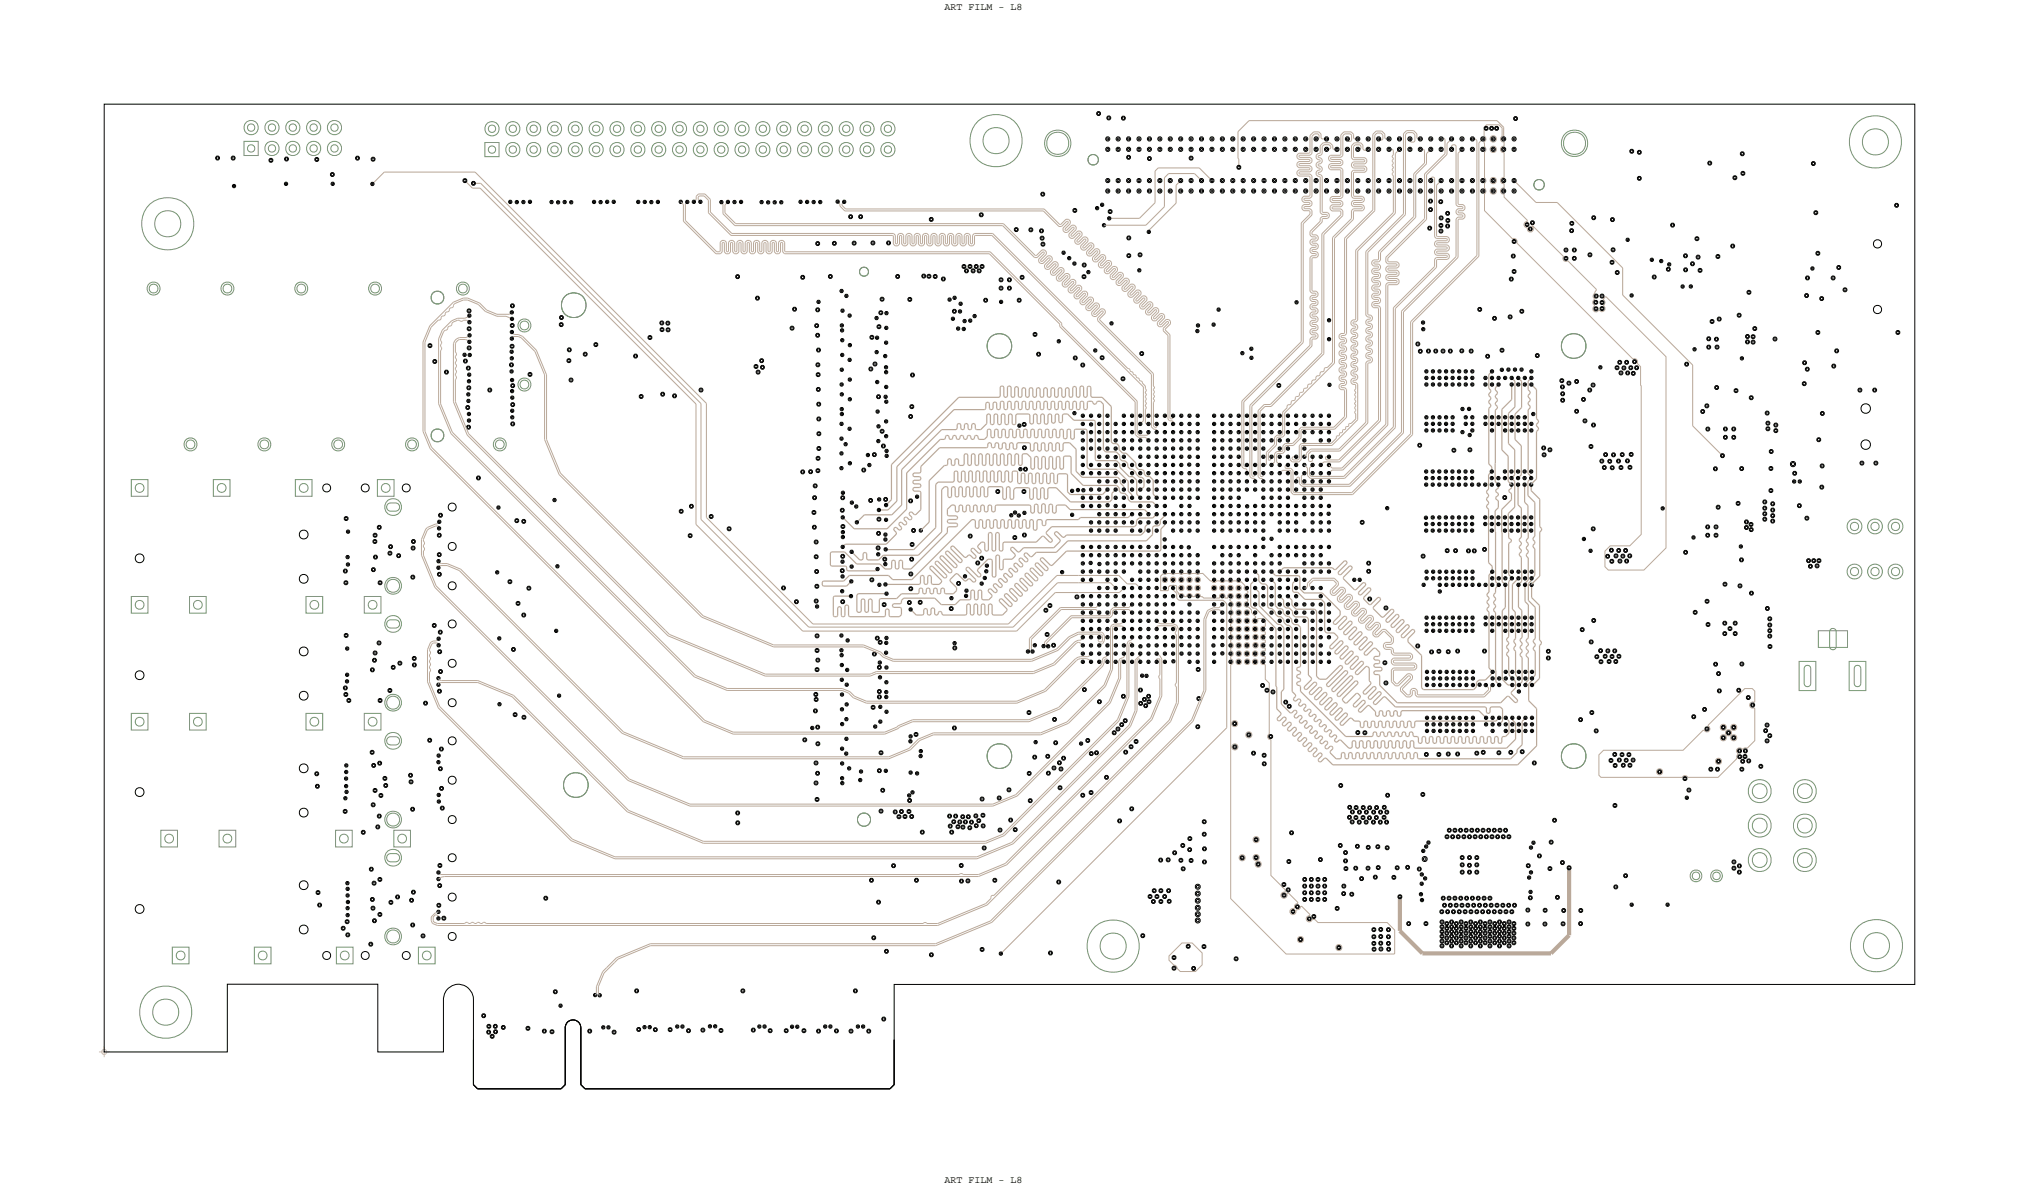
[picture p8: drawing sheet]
<svg xmlns="http://www.w3.org/2000/svg" width="246mm" height="145mm" viewBox="0 0 246 145" stroke-linecap="round" stroke-linejoin="round" font-family="sans-serif">
<defs><g id="words">
<g font-size="1.2">
<text x="115.1" y="1.2">ART FILM - L8</text>
<text x="115.1" y="144.2">ART FILM - L8</text>
</g>
</g></defs>
<!-- layer: Drawing Origin -->
<path d="M12.1 128.2h1.2M12.5 128l.2-.1 .2 .1 .1 .2-.1 .3h-.2h-.2l-.1-.3zM12.7 127.6v1.3" fill="none" stroke="#ff79cb" stroke-width=".12"/>
<!-- layer: Nets -->
<g fill="none" stroke="#000" stroke-width=".12">
<path d="M26.3 19.1l.2-.1 .2 .1v.3l-.2 .1-.2-.1zM26.4 19.2l.1-.1 .2 .1v.1l-.2 .1-.1-.1zM28.2 19.1l.2-.1 .2 .1v.3l-.2 .1-.2-.1zM28.3 19.2l.1-.1 .2 .1v.1l-.2 .1-.1-.1zM32.8 19.4l.2-.1 .2 .1v.3l-.2 .1-.2-.1zM32.9 19.5l.1-.1 .2 .1v.1l-.2 .1-.1-.1zM34.7 19.2l.2-.1 .2 .1v.4h-.2h-.2zM34.8 19.3l.1-.1 .2 .1v.2h-.2h-.1zM38.4 19.3l.2-.1 .2 .1v.3l-.2 .1-.2-.1zM38.5 19.4l.1-.1 .1 .1v.1l-.1 .1-.1-.1zM43.4 19.1l.2-.1 .2 .1v.3l-.2 .1-.2-.1zM43.4 19.2l.2-.1 .1 .1v.2h-.1h-.2z"/>
<path d="M45.3 19.2h.2h.2v.4h-.2h-.2zM45.3 19.3h.2h.1v.2l-.1 .1-.2-.1zM133.7 13.7l.2-.1 .2 .1v.3l-.2 .1-.2-.1zM133.8 13.8l.1-.1 .1 .1v.1l-.1 .1-.1-.1zM134.8 18h.2h.2l.1 .2-.1 .2-.2 .1-.2-.1v-.2zM134.8 16.8l.2-.1 .2 .1 .1 .1-.1 .2-.2 .1-.2-.1v-.2zM134.9 18.1h.1h.1v.2h-.1h-.1zM134.9 16.9l.1-.1 .1 .1v.1l-.1 .1-.1-.1zM135 14.2l.2-.1 .1 .1v.3l-.1 .1-.2-.1zM135 14.3l.2-.1 .1 .1v.1l-.1 .1-.2-.1zM136.1 16.8l.2-.1 .2 .1 .1 .1-.1 .2-.2 .1-.2-.1-.1-.2zM136.1 18h.2h.2l.1 .2-.1 .2-.2 .1-.2-.1-.1-.2z"/>
<path d="M136.2 16.9l.1-.1 .1 .1v.1l-.1 .1-.1-.1zM136.2 18.1h.1h.1v.2h-.1h-.1zM136.8 14.2h.1h.2v.4h-.2h-.1zM136.8 14.3l.1-.1 .2 .1v.2l-.2 .1-.1-.1zM137.4 16.8l.2-.1 .2 .1v.1v.2l-.2 .1-.2-.1-.1-.2zM137.4 18h.2h.2v.2v.2l-.2 .1-.2-.1-.1-.2zM137.4 19l.2-.1 .1 .1v.3l-.1 .1-.2-.1zM137.4 19.1l.2-.1 .1 .1v.2h-.1h-.2zM137.5 16.9l.1-.1 .1 .1v.1l-.1 .1-.1-.1zM137.5 18.1h.1h.1v.2h-.1h-.1zM138.6 16.8l.2-.1 .2 .1 .1 .1-.1 .2-.2 .1-.2-.1v-.2zM138.6 18h.2h.2l.1 .2-.1 .2-.2 .1-.2-.1v-.2z"/>
<path d="M138.7 16.9l.1-.1 .1 .1v.1l-.1 .1-.1-.1zM138.7 18.1h.1h.1v.2h-.1h-.1zM139.9 18h.2h.2l.1 .2-.1 .2-.2 .1-.2-.1v-.2zM139.9 16.8l.2-.1 .2 .1 .1 .1-.1 .2-.2 .1-.2-.1v-.2zM139.9 19.2l.2-.1 .2 .1v.3l-.2 .1-.2-.1zM140 19.3l.1-.1 .1 .1v.1l-.1 .1-.1-.1zM140 18.1h.1h.1v.2h-.1h-.1zM140 16.9l.1-.1 .1 .1v.1l-.1 .1-.1-.1zM141.2 16.8l.2-.1 .2 .1v.1v.2l-.2 .1-.2-.1-.1-.2zM141.2 18h.2h.2v.2v.2l-.2 .1-.2-.1-.1-.2zM141.3 16.9l.1-.1 .1 .1v.1l-.1 .1-.1-.1zM141.3 18.1h.1h.1v.2h-.1h-.1z"/>
<path d="M142.5 16.8l.1-.1 .2 .1 .1 .1-.1 .2-.2 .1-.1-.1-.1-.2zM142.5 18h.1h.2l.1 .2-.1 .2-.2 .1-.1-.1-.1-.2zM142.5 16.9l.1-.1 .2 .1v.1l-.2 .1-.1-.1zM142.5 18.1h.1h.2v.2h-.2h-.1zM143.7 18h.2h.2l.1 .2-.1 .2-.2 .1-.2-.1v-.2zM143.7 16.8l.2-.1 .2 .1 .1 .1-.1 .2-.2 .1-.2-.1v-.2zM143.8 18.1h.1h.1v.2h-.1h-.1zM143.8 16.9l.1-.1 .1 .1v.1l-.1 .1-.1-.1zM145 16.8l.2-.1 .2 .1v.1v.2l-.2 .1-.2-.1-.1-.2zM145 18h.2h.2v.2v.2l-.2 .1-.2-.1-.1-.2zM145 19.1l.2-.1 .2 .1v.3l-.2 .1-.2-.1zM145.1 19.2l.1-.1 .1 .1v.2h-.1h-.1z"/>
<path d="M145.1 16.9l.1-.1 .1 .1v.1l-.1 .1-.1-.1zM145.1 18.1h.1h.1v.2h-.1h-.1zM146.3 16.8l.2-.1 .1 .1 .1 .1-.1 .2-.1 .1-.2-.1-.1-.2zM146.3 18h.2h.1l.1 .2-.1 .2-.1 .1-.2-.1-.1-.2zM146.3 16.9l.2-.1 .1 .1v.1l-.1 .1-.2-.1zM146.3 18.1h.2h.1v.2h-.1h-.2zM147.5 18h.2h.2l.1 .2-.1 .2-.2 .1-.2-.1v-.2zM147.5 16.8l.2-.1 .2 .1 .1 .1-.1 .2-.2 .1-.2-.1v-.2zM147.6 18.1h.1h.1v.2h-.1h-.1zM147.6 16.9l.1-.1 .1 .1v.1l-.1 .1-.1-.1zM148.8 16.8l.2-.1 .2 .1 .1 .1-.1 .2-.2 .1-.2-.1-.1-.2zM148.8 18h.2h.2l.1 .2-.1 .2-.2 .1-.2-.1-.1-.2z"/>
<path d="M148.9 16.9l.1-.1 .1 .1v.1l-.1 .1-.1-.1zM148.9 18.1h.1h.1v.2h-.1h-.1zM150.1 16.8l.2-.1 .2 .1v.1v.2l-.2 .1-.2-.1-.1-.2zM150.1 18h.2h.2v.2v.2l-.2 .1-.2-.1-.1-.2zM150.2 16.9l.1-.1 .1 .1v.1l-.1 .1-.1-.1zM150.2 18.1h.1h.1v.2h-.1h-.1zM151.3 18h.2h.2l.1 .2-.1 .2-.2 .1-.2-.1v-.2zM151.3 16.8l.2-.1 .2 .1 .1 .1-.1 .2-.2 .1-.2-.1v-.2zM151.4 18.1h.1h.1v.2h-.1h-.1zM151.4 16.9l.1-.1 .1 .1v.1l-.1 .1-.1-.1zM152.6 16.8l.2-.1 .2 .1 .1 .1-.1 .2-.2 .1-.2-.1v-.2zM152.6 18h.2h.2l.1 .2-.1 .2-.2 .1-.2-.1v-.2z"/>
<path d="M152.7 16.9l.1-.1 .1 .1v.1l-.1 .1-.1-.1zM152.7 18.1h.1h.1v.2h-.1h-.1zM153.9 16.8l.2-.1 .2 .1v.1v.2l-.2 .1-.2-.1-.1-.2zM153.9 18h.2h.2v.2v.2l-.2 .1-.2-.1-.1-.2zM154 16.9l.1-.1 .1 .1v.1l-.1 .1-.1-.1zM154 18.1h.1h.1v.2h-.1h-.1zM155.2 18h.1h.2l.1 .2-.1 .2-.2 .1-.1-.1-.1-.2zM155.2 16.8l.1-.1 .2 .1 .1 .1-.1 .2-.2 .1-.1-.1-.1-.2zM155.2 18.1h.1h.2v.2h-.2h-.1zM155.2 16.9l.1-.1 .2 .1v.1l-.2 .1-.1-.1zM156.4 16.8l.2-.1 .2 .1 .1 .1-.1 .2-.2 .1-.2-.1v-.2zM156.4 18h.2h.2l.1 .2-.1 .2-.2 .1-.2-.1v-.2z"/>
<path d="M156.5 16.9l.1-.1 .1 .1v.1l-.1 .1-.1-.1zM156.5 18.1h.1h.1v.2h-.1h-.1zM157.7 16.8l.2-.1 .2 .1v.1v.2l-.2 .1-.2-.1-.1-.2zM157.7 18h.2h.2v.2v.2l-.2 .1-.2-.1-.1-.2zM157.8 16.9l.1-.1 .1 .1v.1l-.1 .1-.1-.1zM157.8 18.1h.1h.1v.2h-.1h-.1zM159 18h.2h.1l.1 .2-.1 .2-.1 .1-.2-.1-.1-.2zM159 16.8l.2-.1 .1 .1 .1 .1-.1 .2-.1 .1-.2-.1-.1-.2zM159 18.1h.2h.1v.2h-.1h-.2zM159 16.9l.2-.1 .1 .1v.1l-.1 .1-.2-.1zM160.2 16.8l.2-.1 .2 .1 .1 .1-.1 .2-.2 .1-.2-.1v-.2zM160.2 18h.2h.2l.1 .2-.1 .2-.2 .1-.2-.1v-.2z"/>
<path d="M160.3 16.9l.1-.1 .1 .1v.1l-.1 .1-.1-.1zM160.3 18.1h.1h.1v.2h-.1h-.1zM161.5 16.8l.2-.1 .2 .1 .1 .1-.1 .2-.2 .1-.2-.1-.1-.2zM161.5 18h.2h.2l.1 .2-.1 .2-.2 .1-.2-.1-.1-.2zM161.6 16.9l.1-.1 .1 .1v.1l-.1 .1-.1-.1zM161.6 18.1h.1h.1v.2h-.1h-.1zM162.8 18h.2h.2v.2v.2l-.2 .1-.2-.1-.1-.2zM162.8 16.8l.2-.1 .2 .1v.1v.2l-.2 .1-.2-.1-.1-.2zM162.9 18.1h.1h.1v.2h-.1h-.1zM162.9 16.9l.1-.1 .1 .1v.1l-.1 .1-.1-.1zM164 16.8l.2-.1 .2 .1 .1 .1-.1 .2-.2 .1-.2-.1v-.2zM164 18h.2h.2l.1 .2-.1 .2-.2 .1-.2-.1v-.2z"/>
<path d="M164.1 16.9l.1-.1 .1 .1v.1l-.1 .1-.1-.1zM164.1 18.1h.1h.1v.2h-.1h-.1zM165.3 16.8l.2-.1 .2 .1 .1 .1-.1 .2-.2 .1-.2-.1v-.2zM165.3 18h.2h.2l.1 .2-.1 .2-.2 .1-.2-.1v-.2zM165.4 16.9l.1-.1 .1 .1v.1l-.1 .1-.1-.1zM165.4 18.1h.1h.1v.2h-.1h-.1zM166.6 18h.2h.2v.2v.2l-.2 .1-.2-.1-.1-.2zM166.6 16.8l.2-.1 .2 .1v.1v.2l-.2 .1-.2-.1-.1-.2zM166.7 18.1h.1h.1v.2h-.1h-.1zM166.7 16.9l.1-.1 .1 .1v.1l-.1 .1-.1-.1zM167.9 16.8l.1-.1 .2 .1 .1 .1-.1 .2-.2 .1-.1-.1-.1-.2zM167.9 18h.1h.2l.1 .2-.1 .2-.2 .1-.1-.1-.1-.2z"/>
<path d="M167.9 16.9l.1-.1 .2 .1v.1l-.2 .1-.1-.1zM167.9 18.1h.1h.2v.2h-.2h-.1zM169.1 16.8l.2-.1 .2 .1 .1 .1-.1 .2-.2 .1-.2-.1v-.2zM169.1 18h.2h.2l.1 .2-.1 .2-.2 .1-.2-.1v-.2zM169.2 16.9l.1-.1 .1 .1v.1l-.1 .1-.1-.1zM169.2 18.1h.1h.1v.2h-.1h-.1zM170.4 18h.2h.2v.2v.2l-.2 .1-.2-.1-.1-.2zM170.4 16.8l.2-.1 .2 .1v.1v.2l-.2 .1-.2-.1-.1-.2zM170.5 18.1h.1h.1v.2h-.1h-.1zM170.5 16.9l.1-.1 .1 .1v.1l-.1 .1-.1-.1zM171.7 16.8l.2-.1 .1 .1 .1 .1-.1 .2-.1 .1-.2-.1-.1-.2zM171.7 18h.2h.1l.1 .2-.1 .2-.1 .1-.2-.1-.1-.2z"/>
<path d="M171.7 16.9l.2-.1 .1 .1v.1l-.1 .1-.2-.1zM171.7 18.1h.2h.1v.2h-.1h-.2zM172.9 18h.2h.2l.1 .2-.1 .2-.2 .1-.2-.1v-.2zM172.9 16.8l.2-.1 .2 .1 .1 .1-.1 .2-.2 .1-.2-.1v-.2zM173 18.1h.1h.1v.2h-.1h-.1zM173 16.9l.1-.1 .1 .1v.1l-.1 .1-.1-.1zM174.2 18h.2h.2l.1 .2-.1 .2-.2 .1-.2-.1-.1-.2zM174.2 16.8l.2-.1 .2 .1 .1 .1-.1 .2-.2 .1-.2-.1-.1-.2zM174.3 18.1h.1h.1v.2h-.1h-.1zM174.3 16.9l.1-.1 .1 .1v.1l-.1 .1-.1-.1zM175.5 16.8l.2-.1 .2 .1v.1v.2l-.2 .1-.2-.1-.1-.2zM175.5 18h.2h.2v.2v.2l-.2 .1-.2-.1-.1-.2z"/>
<path d="M175.6 16.9l.1-.1 .1 .1v.1l-.1 .1-.1-.1zM175.6 18.1h.1h.1v.2h-.1h-.1zM176.7 18h.2h.2l.1 .2-.1 .2-.2 .1-.2-.1v-.2zM176.7 16.8l.2-.1 .2 .1 .1 .1-.1 .2-.2 .1-.2-.1v-.2zM176.8 18.1h.1h.1v.2h-.1h-.1zM176.8 16.9l.1-.1 .1 .1v.1l-.1 .1-.1-.1zM178 18h.2h.2l.1 .2-.1 .2-.2 .1-.2-.1v-.2zM178 16.8l.2-.1 .2 .1 .1 .1-.1 .2-.2 .1-.2-.1v-.2zM178.1 18.1h.1h.1v.2h-.1h-.1zM178.1 16.9l.1-.1 .1 .1v.1l-.1 .1-.1-.1zM179.3 16.8l.2-.1 .2 .1v.1v.2l-.2 .1-.2-.1-.1-.2zM179.3 18h.2h.2v.2v.2l-.2 .1-.2-.1-.1-.2z"/>
<path d="M179.4 16.9l.1-.1 .1 .1v.1l-.1 .1-.1-.1zM179.4 18.1h.1h.1v.2h-.1h-.1zM180.6 16.8l.1-.1 .2 .1 .1 .1-.1 .2-.2 .1-.1-.1-.1-.2zM180.6 18h.1h.2l.1 .2-.1 .2-.2 .1-.1-.1-.1-.2zM180.6 16.9l.1-.1 .2 .1v.1l-.2 .1-.1-.1zM180.6 18.1h.1h.2v.2h-.2h-.1zM181 15.5l.2-.1 .1 .1v.3l-.1 .1-.2-.1zM181 15.6l.2-.1 .1 .1v.1l-.1 .1-.2-.1zM181.6 15.5l.2-.1 .2 .1v.3l-.2 .1-.2-.1zM181.7 15.6l.1-.1 .1 .1v.1l-.1 .1-.1-.1zM181.8 18h.2h.2l.1 .2-.1 .2-.2 .1-.2-.1v-.2zM181.8 16.8l.2-.1 .2 .1 .1 .1-.1 .2-.2 .1-.2-.1v-.2z"/>
<path d="M181.9 18.1h.1h.1v.2h-.1h-.1zM181.9 16.9l.1-.1 .1 .1v.1l-.1 .1-.1-.1zM182.2 15.5l.2-.1 .2 .1v.3l-.2 .1-.2-.1zM182.3 15.6l.1-.1 .2 .1v.1l-.2 .1-.1-.1zM183.1 18h.2h.2v.2v.2l-.2 .1-.2-.1-.1-.2zM183.1 16.8l.2-.1 .2 .1v.1v.2l-.2 .1-.2-.1-.1-.2zM183.2 18.1h.1h.1v.2h-.1h-.1zM183.2 16.9l.1-.1 .1 .1v.1l-.1 .1-.1-.1zM184.4 16.8l.2-.1 .1 .1 .1 .1-.1 .2-.1 .1-.2-.1-.1-.2zM184.4 18h.2h.1l.1 .2-.1 .2-.1 .1-.2-.1-.1-.2zM184.4 16.9l.2-.1 .1 .1v.1l-.1 .1-.2-.1zM184.4 18.1h.2h.1v.2h-.1h-.2z"/>
<path d="M184.6 14.3l.1-.1 .2 .1v.3l-.2 .1-.1-.1zM184.6 14.4l.1-.1 .2 .1v.1l-.2 .1-.1-.1zM198.7 18.3l.2-.1 .2 .1v.3l-.2 .1-.2-.1zM198.8 18.4l.1-.1 .1 .1v.1l-.1 .1-.1-.1zM199.6 18.4l.2-.1 .2 .1v.3l-.2 .1-.2-.1zM199.7 18.5l.1-.1 .2 .1v.1l-.2 .1-.1-.1zM208.2 19.7l.2-.1 .2 .1v.4h-.2h-.2zM208.3 19.8l.1-.1 .1 .1v.2h-.1h-.1zM212.2 18.6l.2-.1 .2 .1v.3l-.2 .1-.2-.1zM212.2 18.7l.2-.1 .1 .1v.1l-.1 .1-.2-.1zM220.9 19.8l.1-.1 .2 .1v.3l-.2 .1-.1-.1zM220.9 19.9l.1-.1 .2 .1v.1l-.2 .1-.1-.1z"/>
<path d="M28.3 22.6l.2-.1 .2 .1v.2l-.2 .1-.2-.1zM28.4 22.6h.1l.1 .1-.1 .1zM34.7 22.3l.2-.1 .1 .1v.2l-.1 .1-.2-.1zM34.8 22.4l.1-.1 .1 .2h-.1zM40.3 21.1l.2-.1 .2 .1v.3l-.2 .1-.2-.1zM40.4 22.3l.2-.1 .1 .1v.2l-.1 .1-.2-.1zM40.4 21.2l.1-.1 .1 .1v.1l-.1 .1-.1-.1zM40.5 22.4l.1-.1v.2zM45.2 22.3l.2-.1 .2 .1v.2l-.2 .1-.2-.1zM45.3 22.4l.1-.1 .1 .2h-.1zM56.5 21.9l.2-.1 .1 .1v.3l-.1 .1-.2-.1zM56.5 21.9h.2h.1v.2l-.1 .1-.2-.1z"/>
<path d="M57 37.7h.2h.2v.4h-.2h-.2zM57 39.9l.2-.1 .2 .1v.3l-.2 .1-.2-.1zM57 38.4l.2-.1 .2 .1v.2l-.2 .1-.2-.1zM57 37.8l.2-.1 .1 .1v.2h-.1h-.2zM57 39.2l.2-.1 .2 .1v.2l-.2 .1-.2-.1zM57.1 38.4h.1l.1 .1-.1 .1zM57.1 39.2h.1l.1 .1-.1 .1zM57.5 22.2l.2-.1 .2 .1v.3l-.2 .1-.2-.1zM57.6 22.3l.1-.1 .1 .1v.1l-.1 .1-.1-.1zM62 24.5l.2-.1 .2 .1v.2l-.2 .1-.2-.1zM62.1 24.6l.1-.1 .1 .2h-.1zM62.2 38l.2-.1 .2 .1v.2l-.2 .1-.2-.1z"/>
<path d="M62.2 38.8l.2-.1 .2 .1v.2l-.2 .1-.2-.1zM62.3 39.5l.1-.1 .2 .1v.3l-.2 .1-.1-.1zM62.3 37.1l.2-.1 .1 .1v.3l-.1 .1-.2-.1zM62.3 38h.1l.1 .1-.1 .1zM62.3 39.6l.1-.1 .2 .1v.2h-.2h-.1zM62.3 38.8h.1l.1 .1-.1 .1zM62.3 37.2l.2-.1 .1 .1v.2h-.1h-.2zM62.8 24.5l.2-.1 .2 .1v.2l-.2 .1-.2-.1zM62.9 24.6l.1-.1 .1 .2h-.1zM63.6 24.5l.2-.1 .2 .1v.2l-.2 .1-.2-.1zM63.7 24.6l.1-.1 .1 .2h-.1zM64.4 24.5l.2-.1 .2 .1v.2l-.2 .1-.2-.1z"/>
<path d="M64.5 24.6l.1-.1 .1 .2h-.1zM67 24.5l.2-.1 .2 .1v.2l-.2 .1-.2-.1zM67.1 24.6l.1-.1 .1 .2h-.1zM67.8 24.6l.2-.1 .2 .1v.2l-.2 .1-.2-.1zM67.9 24.6h.1l.1 .1-.1 .1zM68.2 39.4l.2-.1 .2 .1v.3l-.2 .1-.2-.1zM68.3 38.5h.1h.2v.4l-.2 .1-.1-.1zM68.3 39.5l.1-.1 .1 .1v.1l-.1 .1-.1-.1zM68.3 38.6h.1h.2v.2l-.2 .1-.1-.1zM68.6 24.5l.2-.1 .2 .1v.2l-.2 .1-.2-.1zM68.7 24.6l.1-.1 .1 .2h-.1zM69.4 24.6l.2-.1 .2 .1v.2l-.2 .1-.2-.1z"/>
<path d="M69.5 24.6h.1l.1 .1-.1 .1zM72.2 24.5l.2-.1 .2 .1v.2l-.2 .1-.2-.1zM72.3 24.6l.1-.1 .1 .2h-.1zM73 24.5l.2-.1 .2 .1v.2l-.2 .1-.2-.1zM73.1 24.6l.1-.1 .1 .2h-.1zM73.8 24.5l.2-.1 .2 .1v.2l-.2 .1-.2-.1zM73.9 24.6l.1-.1 .1 .2h-.1zM74.6 24.5l.2-.1 .2 .1v.2l-.2 .1-.2-.1zM74.7 24.6l.1-.1 .1 .2h-.1zM77.6 24.5l.2-.1 .2 .1v.2l-.2 .1-.2-.1zM77.7 24.6l.1-.1 .1 .2h-.1zM78.4 24.5l.2-.1 .2 .1v.2l-.2 .1-.2-.1z"/>
<path d="M78.5 24.6l.1-.1 .1 .2h-.1zM79.2 24.5l.2-.1 .2 .1v.2l-.2 .1-.2-.1zM79.3 24.6l.1-.1 .1 .2h-.1zM80 24.5l.2-.1 .2 .1v.2l-.2 .1-.2-.1zM80.1 24.6l.1-.1 .1 .2h-.1zM80.5 39.2l.2-.1 .2 .1v.3l-.2 .1-.2-.1zM80.5 39.3l.2-.1 .1 .1v.1l-.1 .1-.2-.1zM81.2 39.2h.2h.2v.4h-.2h-.2zM81.3 39.3l.1-.1 .1 .1v.2h-.1h-.1zM82.8 24.5l.2-.1 .2 .1v.2l-.2 .1-.2-.1zM82.9 24.6l.1-.1 .1 .2h-.1zM83.6 24.5l.2-.1 .2 .1v.2l-.2 .1-.2-.1z"/>
<path d="M83.7 24.6l.1-.1 .1 .2h-.1zM84.4 24.5l.2-.1 .2 .1v.2l-.2 .1-.2-.1zM84.5 24.6l.1-.1 .1 .2h-.1zM85.2 24.5l.2-.1 .2 .1v.2l-.2 .1-.2-.1zM85.3 24.6l.1-.1 .1 .2h-.1zM87.7 24.5l.2-.1 .2 .1v.2l-.2 .1-.2-.1zM87.8 24.6l.1-.1 .1 .2h-.1zM88.5 24.5l.2-.1 .2 .1v.2l-.2 .1-.2-.1zM88.6 24.6l.1-.1 .1 .2h-.1zM89.3 24.5l.2-.1 .2 .1v.2l-.2 .1-.2-.1zM89.4 24.6l.1-.1 .1 .2h-.1zM89.7 33.6l.2-.1 .2 .1v.3l-.2 .1-.2-.1z"/>
<path d="M89.8 33.7l.1-.1 .1 .1v.1l-.1 .1-.1-.1zM90.1 24.5l.2-.1 .2 .1v.2l-.2 .1-.2-.1zM90.2 24.6l.1-.1 .1 .2h-.1zM92.1 36.2l.2-.1 .2 .1v.3l-.2 .1-.2-.1zM92.2 36.3l.1-.1 .2 .1v.1l-.2 .1-.1-.1zM92.7 24.5l.1-.1 .2 .1v.2l-.2 .1-.1-.1zM92.7 24.6l.1-.1 .1 .2h-.1zM93.5 24.6l.1-.1 .2 .1v.2l-.2 .1-.1-.1zM93.5 24.6h.1l.1 .1-.1 .1zM94.2 24.6l.2-.1 .2 .1v.2l-.2 .1-.2-.1zM94.3 24.6h.1l.1 .1-.1 .1zM95.1 24.6l.1-.1 .2 .1v.2l-.2 .1-.1-.1z"/>
<path d="M95.1 24.6h.1l.1 .1-.1 .1zM96.4 39.8h.1h.2v.4h-.2h-.1zM96.4 39.9h.1h.2v.2l-.2 .1-.1-.1zM96.7 37.5h.2h.1v.4h-.1h-.2zM96.7 37.6l.2-.1 .1 .1v.2h-.1h-.2zM97.4 24.5l.2-.1 .2 .1v.2l-.2 .1-.2-.1zM97.5 24.6l.1-.1 .1 .2h-.1zM97.7 33.6h.1h.2v.4h-.2h-.1zM97.7 33.7h.1h.2v.2l-.2 .1-.1-.1zM98.2 24.5l.2-.1 .2 .1v.2l-.2 .1-.2-.1zM98.3 24.6l.1-.1 .1 .2h-.1zM99 24.5l.2-.1 .2 .1v.2l-.2 .1-.2-.1z"/>
<path d="M99.1 24.6l.1-.1 .1 .2h-.1zM99.4 39.5h.1h.2v.4h-.2h-.1zM99.4 39.6l.1-.1 .2 .1v.2l-.2 .1-.1-.1zM99.5 37.6l.2-.1 .2 .1v.3l-.2 .1-.2-.1zM99.5 29.5h.2h.2v.4h-.2h-.2zM99.5 37.7l.2-.1 .1 .1v.1l-.1 .1-.2-.1zM99.5 29.6l.2-.1 .1 .1v.2h-.1h-.2zM99.6 36.7l.2-.1 .2 .1v.2l-.2 .1-.2-.1zM99.7 36.8l.1-.1 .1 .2h-.1zM99.8 24.5l.2-.1 .2 .1v.2l-.2 .1-.2-.1zM99.9 24.6l.1-.1 .1 .2h-.1zM101 33.5h.2h.2v.4h-.2h-.2z"/>
<path d="M101.1 33.6h.1h.2v.2l-.2 .1-.1-.1zM101.5 29.5l.2-.1 .2 .1v.3l-.2 .1-.2-.1zM101.6 29.6l.1-.1 .1 .1v.1l-.1 .1-.1-.1zM101.9 24.5l.2-.1 .2 .1v.2l-.2 .1-.2-.1zM102 24.5h.1l.1 .1-.1 .1zM102.4 35.4l.2-.1 .2 .1v.2l-.2 .1-.2-.1zM102.4 39.6l.2-.1 .2 .1v.2l-.2 .1-.2-.1zM102.5 35.4h.1l.1 .1-.1 .1zM102.5 37.8l.2-.1 .2 .1v.2l-.2 .1-.2-.1zM102.5 39.6h.1l.1 .1-.1 .1zM102.6 37.8h.1l.1 .1-.1 .1zM102.7 24.5l.2-.1 .2 .1v.2l-.2 .1-.2-.1z"/>
<path d="M102.8 24.6l.1-.1 .1 .2h-.1zM103 36l.2-.1 .1 .1v.2l-.1 .1-.2-.1zM103.1 36h.1l.1 .1-.1 .1zM103.4 38.4l.2-.1 .1 .1v.2l-.1 .1-.2-.1zM103.5 38.4h.1l.1 .1-.1 .1zM103.5 26.3l.2-.1 .2 .1v.3l-.2 .1-.2-.1zM103.5 26.3h.2h.1v.2l-.1 .1-.2-.1zM103.9 29.5l.2-.1 .2 .1v.3l-.2 .1-.2-.1zM104 29.6l.1-.1 .2 .1v.1l-.2 .1-.1-.1zM104.7 26.3l.2-.1 .2 .1v.3l-.2 .1-.2-.1zM104.8 26.3h.1h.1v.2l-.1 .1-.1-.1zM106.2 29.5l.2-.1 .2 .1v.3l-.2 .1-.2-.1z"/>
<path d="M106.3 29.5h.1h.1v.2l-.1 .1-.1-.1zM106.7 38.7l.1-.1 .2 .1v.2l-.2 .1-.1-.1zM106.8 38.7l.1 .1-.1 .1zM107 39.7l.1-.1 .2 .1v.3l-.2 .1-.1-.1zM107 39.8l.1-.1 .2 .1v.1l-.2 .1-.1-.1zM107.2 38l.2-.1 .1 .1v.3l-.1 .1-.2-.1zM107.2 38.1l.2-.1 .1 .1v.1l-.1 .1-.2-.1zM107.3 36.3l.2-.1 .2 .1v.3l-.2 .1-.2-.1zM107.4 36.4l.1-.1 .2 .1v.1l-.2 .1-.1-.1zM107.9 39.9l.1-.1 .2 .1v.2l-.2 .1-.1-.1zM107.9 38.1l.2-.1 .1 .1v.2l-.1 .1-.2-.1zM107.9 39.9h.1l.1 .1-.1 .1z"/>
<path d="M108 38.1h.1v.1v.1zM108.1 29.5l.2-.1 .2 .1v.3l-.2 .1-.2-.1zM108.2 29.5h.1h.1v.2l-.1 .1-.1-.1zM109.2 33.5h.2h.2v.4h-.2h-.2zM109.3 33.6h.1h.2v.2l-.2 .1-.1-.1zM110.7 36.3h.2h.2v.4h-.2h-.2zM110.8 36.4l.1-.1 .1 .1v.2l-.1 .1-.1-.1zM112.4 33.5l.2-.1 .2 .1v.3l-.2 .1-.2-.1zM112.5 33.6l.1-.1 .1 .1v.1l-.1 .1-.1-.1zM113.1 33.5l.1-.1 .2 .1v.3l-.2 .1-.1-.1zM113.1 33.6l.1-.1 .2 .1v.2h-.2h-.1zM113.3 26.6l.2-.1 .2 .1v.3l-.2 .1-.2-.1z"/>
<path d="M113.4 26.7l.1-.1 .1 .1v.1l-.1 .1-.1-.1zM113.8 33.5h.2h.2v.4h-.2h-.2zM113.9 33.6h.1h.1v.2l-.1 .1-.1-.1zM114.8 33.8h.2h.2v.4l-.2 .1-.2-.1zM114.9 33.9h.1h.1v.2l-.1 .1-.1-.1zM115.6 36.4l.1-.1 .2 .1v.2l-.2 .1-.1-.1zM115.7 36.5v-.1l.1 .2h-.1zM116 38.8l.2-.1 .1 .1v.2l-.1 .1-.2-.1zM116.1 38.8h.1v.1v.1zM116.1 37.8l.2-.1 .2 .1v.3l-.2 .1-.2-.1zM116.2 36.2l.2-.1 .1 .1v.2l-.1 .1-.2-.1zM116.2 37.9l.1-.1 .2 .1v.1l-.2 .1-.1-.1z"/>
<path d="M116.3 36.3l.1-.1v.2zM116.6 40l.2-.1 .2 .1v.2l-.2 .1-.2-.1zM116.8 37.9l.2-.1 .2 .1v.2l-.2 .1-.2-.1zM116.9 36.9l.2-.1 .2 .1v.2l-.2 .1-.2-.1zM116.9 37.9h.1l.1 .1-.1 .1zM117 37l.1-.1 .1 .2h-.1zM117.3 32.3l.2-.1 .2 .1v.4h-.2h-.2zM117.4 32.4l.1-.1 .1 .1v.2h-.1h-.1zM117.4 39l.2-.1 .2 .1v.2l-.2 .1-.2-.1zM117.5 39.1l.1-.1 .1 .2h-.1zM117.6 32.9l.2-.1 .2 .1v.3l-.2 .1-.2-.1zM117.7 32.9h.1h.1v.2l-.1 .1-.1-.1z"/>
<path d="M118.1 32.3l.1-.1 .2 .1v.4h-.2h-.1zM118.1 39l.2-.1 .1 .1v.2l-.1 .1-.2-.1zM118.1 32.4l.1-.1 .2 .1v.2h-.2h-.1zM118.2 39h.1l.1 .1-.1 .1zM118.4 32.9l.2-.1 .2 .1v.3l-.2 .1-.2-.1zM118.5 32.9h.1h.2v.2l-.2 .1-.1-.1zM118.6 38.4l.2-.1 .2 .1v.2l-.2 .1-.2-.1zM118.7 38.5l.1-.1 .1 .2h-.1zM118.8 32.3l.2-.1 .2 .1v.4h-.2h-.2zM118.9 32.4l.1-.1 .1 .1v.2h-.1h-.1zM119.2 32.9l.2-.1 .1 .1v.3l-.1 .1-.2-.1zM119.2 32.9h.2h.1v.2l-.1 .1-.2-.1z"/>
<path d="M119.4 26l.2-.1 .2 .1v.4h-.2h-.2zM119.5 26.1l.1-.1 .1 .1v.2h-.1h-.1zM119.5 32.3l.2-.1 .2 .1v.4h-.2h-.2zM119.6 32.4l.1-.1 .1 .1v.2h-.1h-.1zM120 36.4h.1h.2v.4h-.2h-.1zM120 36.5l.1-.1 .2 .1v.2l-.2 .1-.1-.1zM121.8 35l.2-.1 .2 .1v.3l-.2 .1-.2-.1zM121.8 33.9h.2h.2v.4l-.2 .1-.2-.1zM121.8 36.7l.2-.1 .2 .1v.2l-.2 .1-.2-.1zM121.9 35.1l.1-.1 .2 .1v.1l-.2 .1-.1-.1zM121.9 34h.1h.2v.2l-.2 .1-.1-.1zM121.9 36.8l.1-.1 .1 .2h-.1z"/>
<path d="M122.9 35l.1-.1 .2 .1v.3l-.2 .1-.1-.1zM122.9 33.9h.1h.2v.4l-.2 .1-.1-.1zM122.9 35.1l.1-.1 .2 .1v.1l-.2 .1-.1-.1zM122.9 34h.1h.2v.2l-.2 .1-.1-.1zM123.7 27.8l.2-.1 .2 .1v.4h-.2h-.2zM123.7 27.9l.2-.1 .1 .1v.2h-.1h-.2zM124.1 36.4h.1h.2v.4h-.2h-.1zM124.1 36.5l.1-.1 .2 .1v.2l-.2 .1-.1-.1zM124.4 33.6h.2h.2v.4h-.2h-.2zM124.5 33.7h.1h.1v.2l-.1 .1-.1-.1zM125.5 27.9l.2-.1 .1 .1v.3l-.1 .1-.2-.1zM125.5 27.9h.2h.1v.2l-.1 .1-.2-.1z"/>
<path d="M126.8 28l.1-.1 .2 .1v.3l-.2 .1-.1-.1zM126.8 28.1l.1-.1 .2 .1v.1l-.2 .1-.1-.1zM126.8 28.9l.2-.1 .2 .1v.3l-.2 .1-.2-.1zM126.9 29l.1-.1 .2 .1v.1l-.2 .1-.1-.1zM126.9 23.5l.2-.1 .2 .1v.3l-.2 .1-.2-.1zM126.9 29.6l.2-.1 .2 .1v.3l-.2 .1-.2-.1zM127 23.6l.1-.1 .1 .1v.1l-.1 .1-.1-.1zM127 29.7l.1-.1 .2 .1v.1l-.2 .1-.1-.1zM129.5 30.7l.1-.1 .2 .1v.2l-.2 .1-.1-.1zM129.6 30.8v-.1l.1 .2h-.1zM130.1 31.4l.2-.1 .2 .1v.2l-.2 .1-.2-.1zM130.2 31.4h.1l.1 .1-.1 .1z"/>
<path d="M130.8 32l.2-.1 .1 .1v.2l-.1 .1-.2-.1zM130.8 25.5l.2-.1 .2 .1v.3l-.2 .1-.2-.1zM130.9 32.1l.1-.1 .1 .2h-.1zM130.9 25.6l.1-.1 .1 .1v.1l-.1 .1-.1-.1zM131.9 33.6l.2-.1 .2 .1v.3l-.2 .1-.2-.1zM132 32.1h.2h.1v.4l-.1 .1-.2-.1zM132 33.7l.1-.1 .2 .1v.1l-.2 .1-.1-.1zM132 32.2h.2h.1v.2l-.1 .1-.2-.1zM132.5 33.1l.2-.1 .1 .1v.2l-.1 .1-.2-.1zM132.6 33.1h.1l.1 .1-.1 .1zM133.6 25.3l.1-.1 .2 .1v.2l-.2 .1-.1-.1zM133.6 25.3h.1l.1 .1-.1 .1z"/>
<path d="M134.2 24.9l.1-.1 .2 .1v.2l-.2 .1-.1-.1zM134.3 24.9l.1 .1-.1 .1zM134.4 27.4l.2-.1 .1 .1v.2l-.1 .1-.2-.1zM134.5 27.4h.1l.1 .1-.1 .1zM134.8 21.8h.2h.2l.1 .2-.1 .2-.2 .1-.2-.1v-.2zM134.8 23.1l.2-.1 .2 .1 .1 .2-.1 .2h-.2h-.2v-.2zM134.9 22l.1-.1 .1 .1v.1h-.1h-.1zM134.9 23.2h.1h.1v.1l-.1 .1-.1-.1zM135 26.5l.2-.1 .2 .1v.2l-.2 .1-.2-.1zM135.1 26.6l.1-.1 .1 .2h-.1zM135.1 25.6h.2h.2v.4h-.2h-.2zM135.2 25.7l.1-.1 .2 .1v.2h-.2h-.1z"/>
<path d="M135.3 39.3l.2-.1 .2 .1v.2l-.2 .1-.2-.1zM135.4 39.4l.1-.1 .1 .2h-.1zM136.1 23.1l.2-.1 .2 .1 .1 .2-.1 .2h-.2h-.2l-.1-.2zM136.1 21.8h.2h.2l.1 .2-.1 .2-.2 .1-.2-.1-.1-.2zM136.2 23.2h.1h.1v.1l-.1 .1-.1-.1zM136.2 22l.1-.1 .1 .1v.1h-.1h-.1zM137.4 21.8h.2h.2v.2v.2l-.2 .1-.2-.1-.1-.2zM137.4 23.1l.2-.1 .2 .1v.2v.2h-.2h-.2l-.1-.2zM137.4 31l.2-.1 .2 .1v.3l-.2 .1-.2-.1zM137.4 28.8h.2h.2v.4h-.2h-.2zM137.5 22l.1-.1 .1 .1v.1h-.1h-.1zM137.5 23.2h.1h.1v.1l-.1 .1-.1-.1z"/>
<path d="M137.5 31.1l.1-.1 .1 .1v.1l-.1 .1-.1-.1zM137.5 28.9h.1h.1v.2l-.1 .1-.1-.1zM138.6 23.1l.2-.1 .2 .1 .1 .2-.1 .2h-.2h-.2v-.2zM138.6 21.8h.2h.2l.1 .2-.1 .2-.2 .1-.2-.1v-.2zM138.7 32.9l.2-.1 .2 .1v.2l-.2 .1-.2-.1zM138.7 23.2h.1h.1v.1l-.1 .1-.1-.1zM138.7 22l.1-.1 .1 .1v.1h-.1h-.1zM138.8 32.9h.1l.1 .1-.1 .1zM138.8 30.9l.2-.1 .1 .1v.3l-.1 .1-.2-.1zM138.8 31l.2-.1 .1 .1v.1l-.1 .1-.2-.1zM139.8 28.2l.2-.1 .2 .1v.2l-.2 .1-.2-.1zM139.9 21.8h.2h.2l.1 .2-.1 .2-.2 .1-.2-.1v-.2z"/>
<path d="M139.9 23.1l.2-.1 .2 .1 .1 .2-.1 .2h-.2h-.2v-.2zM139.9 28.2h.1l.1 .1-.1 .1zM140 22l.1-.1 .1 .1v.1h-.1h-.1zM140 23.2h.1h.1v.1l-.1 .1-.1-.1zM141.2 23.1l.2-.1 .2 .1v.2v.2h-.2h-.2l-.1-.2zM141.2 21.8h.2h.2v.2v.2l-.2 .1-.2-.1-.1-.2zM141.3 23.2h.1h.1v.1l-.1 .1-.1-.1zM141.3 22l.1-.1 .1 .1v.1h-.1h-.1zM142.5 21.8h.1h.2l.1 .2-.1 .2-.2 .1-.1-.1-.1-.2zM142.5 23.1l.1-.1 .2 .1 .1 .2-.1 .2h-.2h-.1l-.1-.2zM142.5 22l.1-.1 .2 .1v.1h-.2h-.1zM142.5 23.2h.1h.2v.1l-.2 .1-.1-.1z"/>
<path d="M143.7 21.8h.2h.2l.1 .2-.1 .2-.2 .1-.2-.1v-.2zM143.7 23.1l.2-.1 .2 .1 .1 .2-.1 .2h-.2h-.2v-.2zM143.8 22l.1-.1 .1 .1v.1h-.1h-.1zM143.8 23.2h.1h.1v.1l-.1 .1-.1-.1zM145 21.8h.2h.2v.2v.2l-.2 .1-.2-.1-.1-.2zM145 23.1l.2-.1 .2 .1v.2v.2h-.2h-.2l-.1-.2zM145.1 22l.1-.1 .1 .1v.1h-.1h-.1zM145.1 23.2h.1h.1v.1l-.1 .1-.1-.1zM145.8 39.6l.2-.1 .2 .1v.2l-.2 .1-.2-.1zM145.9 39.6h.1l.1 .1-.1 .1zM146.3 23.1l.2-.1 .1 .1 .1 .2-.1 .2h-.1h-.2l-.1-.2zM146.3 21.8h.2h.1l.1 .2-.1 .2-.1 .1-.2-.1-.1-.2z"/>
<path d="M146.3 23.2h.2h.1v.1l-.1 .1-.2-.1zM146.3 22l.2-.1 .1 .1v.1h-.1h-.2zM147.5 23.1l.2-.1 .2 .1 .1 .2-.1 .2h-.2h-.2v-.2zM147.5 21.8h.2h.2l.1 .2-.1 .2-.2 .1-.2-.1v-.2zM147.6 23.2h.1h.1v.1l-.1 .1-.1-.1zM147.6 22l.1-.1 .1 .1v.1h-.1h-.1zM147.7 39.5l.2-.1 .2 .1v.2l-.2 .1-.2-.1zM147.8 39.5h.1l.1 .1-.1 .1zM148.4 37.6l.1-.1 .2 .1v.2l-.2 .1-.1-.1zM148.4 37.7l.1-.1 .1 .2h-.1zM148.8 21.8h.2h.2l.1 .2-.1 .2-.2 .1-.2-.1-.1-.2zM148.8 23.1l.2-.1 .2 .1 .1 .2-.1 .2h-.2h-.2l-.1-.2z"/>
<path d="M148.9 22l.1-.1 .1 .1v.1h-.1h-.1zM148.9 23.2h.1h.1v.1l-.1 .1-.1-.1zM150.1 23.1l.2-.1 .2 .1v.2v.2h-.2h-.2l-.1-.2zM150.1 21.8h.2h.2v.2v.2l-.2 .1-.2-.1-.1-.2zM150.2 23.2h.1h.1v.1l-.1 .1-.1-.1zM150.2 22l.1-.1 .1 .1v.1h-.1h-.1zM150.8 20.2h.2h.2v.4h-.2h-.2zM150.9 20.3l.1-.1 .1 .1v.2h-.1h-.1zM151.3 21.8h.2h.2l.1 .2-.1 .2-.2 .1-.2-.1v-.2zM151.3 23.1l.2-.1 .2 .1 .1 .2-.1 .2h-.2h-.2v-.2zM151.4 22l.1-.1 .1 .1v.1h-.1h-.1zM151.4 23.2h.1h.1v.1l-.1 .1-.1-.1z"/>
<path d="M152.6 21.8h.2h.2l.1 .2-.1 .2-.2 .1-.2-.1v-.2zM152.6 23.1l.2-.1 .2 .1 .1 .2-.1 .2h-.2h-.2v-.2zM152.7 22l.1-.1 .1 .1v.1h-.1h-.1zM152.7 23.2h.1h.1v.1l-.1 .1-.1-.1zM153.9 23.1l.2-.1 .2 .1v.2v.2h-.2h-.2l-.1-.2zM153.9 21.8h.2h.2v.2v.2l-.2 .1-.2-.1-.1-.2zM154 23.2h.1h.1v.1l-.1 .1-.1-.1zM154 22l.1-.1 .1 .1v.1h-.1h-.1zM155.2 21.8h.1h.2l.1 .2-.1 .2-.2 .1-.1-.1-.1-.2zM155.2 23.1l.1-.1 .2 .1 .1 .2-.1 .2h-.2h-.1l-.1-.2zM155.2 22l.1-.1 .2 .1v.1h-.2h-.1zM155.2 23.2h.1h.2v.1l-.2 .1-.1-.1z"/>
<path d="M156.4 23.1l.2-.1 .2 .1 .1 .2-.1 .2h-.2h-.2v-.2zM156.4 21.8h.2h.2l.1 .2-.1 .2-.2 .1-.2-.1v-.2zM156.5 23.2h.1h.1v.1l-.1 .1-.1-.1zM156.5 22l.1-.1 .1 .1v.1h-.1h-.1zM157.7 23.1l.2-.1 .2 .1v.2v.2h-.2h-.2l-.1-.2zM157.7 21.8h.2h.2v.2v.2l-.2 .1-.2-.1-.1-.2zM157.8 23.2h.1h.1v.1l-.1 .1-.1-.1zM157.8 22l.1-.1 .1 .1v.1h-.1h-.1zM157.9 36.8l.1-.1 .2 .1v.2l-.2 .1-.1-.1zM157.9 36.8h.1l.1 .1-.1 .1zM159 21.8h.2h.1l.1 .2-.1 .2-.1 .1-.2-.1-.1-.2zM159 23.1l.2-.1 .1 .1 .1 .2-.1 .2h-.1h-.2l-.1-.2z"/>
<path d="M159 22l.2-.1 .1 .1v.1h-.1h-.2zM159 23.2h.2h.1v.1l-.1 .1-.2-.1zM160.2 21.8h.2h.2l.1 .2-.1 .2-.2 .1-.2-.1v-.2zM160.2 23.1l.2-.1 .2 .1 .1 .2-.1 .2h-.2h-.2v-.2zM160.3 22l.1-.1 .1 .1v.1h-.1h-.1zM160.3 23.2h.1h.1v.1l-.1 .1-.1-.1zM161.5 23.1l.2-.1 .2 .1 .1 .2-.1 .2h-.2h-.2l-.1-.2zM161.5 21.8h.2h.2l.1 .2-.1 .2-.2 .1-.2-.1-.1-.2zM161.6 23.2h.1h.1v.1l-.1 .1-.1-.1zM161.6 22l.1-.1 .1 .1v.1h-.1h-.1zM161.8 38.9l.2-.1 .2 .1v.2l-.2 .1-.2-.1zM161.9 39l.1-.1 .1 .2h-.1z"/>
<path d="M162.8 21.8h.2h.2v.2v.2l-.2 .1-.2-.1-.1-.2zM162.8 23.1l.2-.1 .2 .1v.2v.2h-.2h-.2l-.1-.2zM162.9 22l.1-.1 .1 .1v.1h-.1h-.1zM162.9 23.2h.1h.1v.1l-.1 .1-.1-.1zM164 21.8h.2h.2l.1 .2-.1 .2-.2 .1-.2-.1v-.2zM164 23.1l.2-.1 .2 .1 .1 .2-.1 .2h-.2h-.2v-.2zM164.1 22l.1-.1 .1 .1v.1h-.1h-.1zM164.1 23.2h.1h.1v.1l-.1 .1-.1-.1zM165.3 23.1l.2-.1 .2 .1 .1 .2-.1 .2h-.2h-.2v-.2zM165.3 21.8h.2h.2l.1 .2-.1 .2-.2 .1-.2-.1v-.2zM165.4 23.2h.1h.1v.1l-.1 .1-.1-.1zM165.4 22l.1-.1 .1 .1v.1h-.1h-.1z"/>
<path d="M166.6 21.8h.2h.2v.2v.2l-.2 .1-.2-.1-.1-.2zM166.6 23.1l.2-.1 .2 .1v.2v.2h-.2h-.2l-.1-.2zM166.7 22l.1-.1 .1 .1v.1h-.1h-.1zM166.7 23.2h.1h.1v.1l-.1 .1-.1-.1zM167.9 21.8h.1h.2l.1 .2-.1 .2-.2 .1-.1-.1-.1-.2zM167.9 23.1l.1-.1 .2 .1 .1 .2-.1 .2h-.2h-.1l-.1-.2zM167.9 22l.1-.1 .2 .1v.1h-.2h-.1zM167.9 23.2h.1h.2v.1l-.2 .1-.1-.1zM169.1 23.1l.2-.1 .2 .1 .1 .2-.1 .2h-.2h-.2v-.2zM169.1 21.8h.2h.2l.1 .2-.1 .2-.2 .1-.2-.1v-.2zM169.2 23.2h.1h.1v.1l-.1 .1-.1-.1zM169.2 22l.1-.1 .1 .1v.1h-.1h-.1z"/>
<path d="M170.4 21.8h.2h.2v.2v.2l-.2 .1-.2-.1-.1-.2zM170.4 23.1l.2-.1 .2 .1v.2v.2h-.2h-.2l-.1-.2zM170.5 22l.1-.1 .1 .1v.1h-.1h-.1zM170.5 23.2h.1h.1v.1l-.1 .1-.1-.1zM171.7 21.8h.2h.1l.1 .2-.1 .2-.1 .1-.2-.1-.1-.2zM171.7 23.1l.2-.1 .1 .1 .1 .2-.1 .2h-.1h-.2l-.1-.2zM171.7 22l.2-.1 .1 .1v.1h-.1h-.2zM171.7 23.2h.2h.1v.1l-.1 .1-.2-.1zM172.9 23.1l.2-.1 .2 .1 .1 .2-.1 .2h-.2h-.2v-.2zM172.9 21.8h.2h.2l.1 .2-.1 .2-.2 .1-.2-.1v-.2zM173 23.2h.1h.1v.1l-.1 .1-.1-.1zM173 22l.1-.1 .1 .1v.1h-.1h-.1z"/>
<path d="M173.3 39.2l.2-.1 .1 .1v.2l-.1 .1-.2-.1zM173.4 39.3l.1-.1v.2zM174.1 27.6h.2h.2v.4l-.2 .1-.2-.1zM174.1 27.7h.2h.1v.2l-.1 .1-.2-.1zM174.2 25.4l.2-.1 .2 .1v.3l-.2 .1-.2-.1zM174.2 24.3h.2h.2v.4l-.2 .1-.2-.1zM174.2 21.8h.2h.2l.1 .2-.1 .2-.2 .1-.2-.1-.1-.2zM174.2 23.1l.2-.1 .2 .1 .1 .2-.1 .2h-.2h-.2l-.1-.2zM174.2 25.5l.2-.1 .1 .1v.1l-.1 .1-.2-.1zM174.2 24.4h.2h.1v.2l-.1 .1-.2-.1zM174.3 22l.1-.1 .1 .1v.1h-.1h-.1zM174.3 23.2h.1h.1v.1l-.1 .1-.1-.1z"/>
<path d="M175.4 24.4l.2-.1 .2 .1v.4h-.2h-.2zM175.5 27.3l.1-.1 .2 .1v.3l-.2 .1-.1-.1zM175.5 28l.1-.1 .2 .1v.3l-.2 .1-.1-.1zM175.5 21.8h.2h.2v.2v.2l-.2 .1-.2-.1-.1-.2zM175.5 23.1l.2-.1 .2 .1v.2v.2h-.2h-.2l-.1-.2zM175.5 24.5l.1-.1 .2 .1v.2h-.2h-.1zM175.5 26.4l.2-.1 .1 .1v.3l-.1 .1-.2-.1zM175.5 27.4l.1-.1 .2 .1v.2h-.2h-.1zM175.5 28.1l.1-.1 .2 .1v.1l-.2 .1-.1-.1zM175.5 26.5l.2-.1 .1 .1v.1l-.1 .1-.2-.1zM175.6 22l.1-.1 .1 .1v.1h-.1h-.1zM175.6 23.2h.1h.1v.1l-.1 .1-.1-.1z"/>
<path d="M176.3 25.8h.2h.1v.4l-.1 .1-.2-.1zM176.3 27.4l.2-.1 .1 .1v.3l-.1 .1-.2-.1zM176.3 26.7l.2-.1 .2 .1v.3l-.2 .1-.2-.1zM176.3 25.9h.2h.1v.2l-.1 .1-.2-.1zM176.3 27.5l.2-.1 .1 .1v.1l-.1 .1-.2-.1zM176.3 26.8l.2-.1 .1 .1v.1l-.1 .1-.2-.1zM176.7 23.1l.2-.1 .2 .1 .1 .2-.1 .2h-.2h-.2v-.2zM176.7 21.8h.2h.2l.1 .2-.1 .2-.2 .1-.2-.1v-.2zM176.8 23.2h.1h.1v.1l-.1 .1-.1-.1zM176.8 22l.1-.1 .1 .1v.1h-.1h-.1zM178 23.1l.2-.1 .2 .1 .1 .2-.1 .2h-.2h-.2v-.2zM178 21.8h.2h.2l.1 .2-.1 .2-.2 .1-.2-.1v-.2z"/>
<path d="M178.1 23.2h.1h.1v.1l-.1 .1-.1-.1zM178.1 22l.1-.1 .1 .1v.1h-.1h-.1zM179.3 21.8h.2h.2v.2v.2l-.2 .1-.2-.1-.1-.2zM179.3 23.1l.2-.1 .2 .1v.2v.2h-.2h-.2l-.1-.2zM179.4 22l.1-.1 .1 .1v.1h-.1h-.1zM179.4 23.2h.1h.1v.1l-.1 .1-.1-.1zM180.2 37.6l.2-.1 .1 .1v.3l-.1 .1-.2-.1zM180.2 37.6h.2h.1v.2l-.1 .1-.2-.1zM180.6 21.8h.1h.2l.1 .2-.1 .2-.2 .1-.1-.1-.1-.2zM180.6 23.1l.1-.1 .2 .1 .1 .2-.1 .2h-.2h-.1l-.1-.2zM180.6 22l.1-.1 .2 .1v.1h-.2h-.1zM180.6 23.2h.1h.2v.1l-.2 .1-.1-.1z"/>
<path d="M181.8 23.1l.2-.1 .2 .1 .1 .2-.1 .2h-.2h-.2v-.2zM181.8 21.8h.2h.2l.1 .2-.1 .2-.2 .1-.2-.1v-.2zM181.9 23.2h.1h.1v.1l-.1 .1-.1-.1zM181.9 22l.1-.1 .1 .1v.1h-.1h-.1zM182 38.6h.2h.1v.4l-.1 .1-.2-.1zM182 38.7h.2h.1v.2l-.1 .1-.2-.1zM183.1 23.1l.2-.1 .2 .1v.2v.2h-.2h-.2l-.1-.2zM183.1 21.8h.2h.2v.2v.2l-.2 .1-.2-.1-.1-.2zM183.2 23.2h.1h.1v.1l-.1 .1-.1-.1zM183.2 22l.1-.1 .1 .1v.1h-.1h-.1zM183.9 38.5l.2-.1 .2 .1v.3l-.2 .1-.2-.1zM183.9 38.6l.2-.1 .1 .1v.1l-.1 .1-.2-.1z"/>
<path d="M184 33.9l.2-.1 .2 .1v.3l-.2 .1-.2-.1zM184.1 33.9h.1h.1v.2l-.1 .1-.1-.1zM184.3 31.1l.2-.1 .1 .1v.3l-.1 .1-.2-.1zM184.3 31.1h.2h.1v.2l-.1 .1-.2-.1zM184.4 23.1l.2-.1 .1 .1 .1 .2-.1 .2h-.1h-.2l-.1-.2zM184.4 21.8h.2h.1l.1 .2-.1 .2-.1 .1-.2-.1-.1-.2zM184.4 32.9h.2h.1v.4h-.1h-.2zM184.4 29.3l.2-.1 .1 .1v.3l-.1 .1-.2-.1zM184.4 33l.2-.1 .1 .1v.2h-.1h-.2zM184.4 29.4l.2-.1 .1 .1v.1l-.1 .1-.2-.1zM184.4 23.2h.2h.1v.1l-.1 .1-.2-.1zM184.4 22l.2-.1 .1 .1v.1h-.1h-.2z"/>
<path d="M185.3 37.8l.2-.1 .2 .1v.3l-.2 .1-.2-.1zM185.4 37.9l.1-.1 .1 .1v.1l-.1 .1-.1-.1zM186 27.2l.1-.1 .2 .1v.3l-.2 .1-.1-.1zM186 27.3l.1-.1 .2 .1v.2h-.2h-.1zM186.4 27.7h.1h.2v.4l-.2 .1-.1-.1zM186.4 27.8h.1h.2v.2l-.2 .1-.1-.1zM186.6 27l.2-.1 .2 .1v.3l-.2 .1-.2-.1zM186.7 27.1l.1-.1 .1 .1v.1l-.1 .1-.1-.1zM190.7 31.3h.2h.2v.4h-.2h-.2zM190.7 30.3l.2-.1 .2 .1v.3l-.2 .1-.2-.1zM190.7 31.4l.2-.1 .1 .1v.2h-.1h-.2zM190.7 30.4l.2-.1 .1 .1v.2h-.1h-.2z"/>
<path d="M191.4 28l.2-.1 .1 .1v.3l-.1 .1-.2-.1zM191.4 27.1l.2-.1 .2 .1v.3l-.2 .1-.2-.1zM191.4 28h.2h.1v.2l-.1 .1-.2-.1zM191.5 27.2l.1-.1 .1 .1v.1l-.1 .1-.1-.1zM191.7 31.3h.2h.2v.4h-.2h-.2zM191.7 30.3l.2-.1 .2 .1v.3l-.2 .1-.2-.1zM191.8 31.4l.1-.1 .1 .1v.2h-.1h-.1zM191.8 30.4l.1-.1 .1 .1v.2h-.1h-.1zM193.6 30.9l.2-.1 .2 .1v.3l-.2 .1-.2-.1zM193.7 31l.1-.1 .1 .1v.1l-.1 .1-.1-.1zM194.1 26.4l.2-.1 .1 .1v.3l-.1 .1-.2-.1zM194.1 26.5l.2-.1 .1 .1v.1l-.1 .1-.2-.1z"/>
<path d="M194.3 36.7l.2-.1 .2 .1v.3l-.2 .1-.2-.1zM194.4 37.5l.1-.1 .2 .1v.3l-.2 .1-.1-.1zM194.4 36.8l.1-.1 .1 .1v.1l-.1 .1-.1-.1zM194.4 35.9h.2h.1v.4h-.1h-.2zM194.4 37.6l.1-.1 .2 .1v.1l-.2 .1-.1-.1zM194.4 36l.2-.1 .1 .1v.2h-.1h-.2zM195.1 36.7l.2-.1 .2 .1v.3l-.2 .1-.2-.1zM195.1 35.9h.2h.2v.4h-.2h-.2zM195.1 37.5l.2-.1 .2 .1v.3l-.2 .1-.2-.1zM195.1 36.8l.2-.1 .1 .1v.2h-.1h-.2zM195.1 36l.2-.1 .1 .1v.2h-.1h-.2zM195.1 37.5h.2h.1v.2l-.1 .1-.2-.1z"/>
<path d="M196.3 31.8l.2-.1 .2 .1v.3l-.2 .1-.2-.1zM196.4 31.9l.1-.1 .1 .1v.2h-.1h-.1zM196.4 26.6l.1-.1 .2 .1v.3l-.2 .1-.1-.1zM196.4 26.7l.1-.1 .2 .1v.1l-.2 .1-.1-.1zM196.4 30.3l.2-.1 .2 .1v.3l-.2 .1-.2-.1zM196.5 30.4l.1-.1 .2 .1v.1l-.2 .1-.1-.1zM196.9 33.1l.2-.1 .2 .1v.3l-.2 .1-.2-.1zM197 33.1h.1h.2v.2l-.2 .1-.1-.1zM198.2 29.1l.2-.1 .2 .1v.2l-.2 .1-.2-.1zM198.3 29.2l.1-.1 .1 .2h-.1zM198.7 35.9l.2-.1 .2 .1v.2l-.2 .1-.2-.1zM198.8 36l.1-.1 .1 .2h-.1z"/>
<path d="M199.6 21.6l.2-.1 .2 .1v.3l-.2 .1-.2-.1zM199.7 21.7l.1-.1 .2 .1v.1l-.2 .1-.1-.1zM201.2 31.6l.1-.1 .2 .1v.2l-.2 .1-.1-.1zM201.3 31.6l.1 .1-.1 .1zM201.5 33.6l.1-.1 .2 .1v.3l-.2 .1-.1-.1zM201.5 33.7l.1-.1 .2 .1v.1l-.2 .1-.1-.1zM202.3 31.7l.2-.1 .2 .1v.2l-.2 .1-.2-.1zM202.4 31.8l.1-.1 .1 .2h-.1zM203.2 32.7l.2-.1 .1 .1v.3l-.1 .1-.2-.1zM203.2 32.8l.2-.1 .1 .1v.1l-.1 .1-.2-.1zM203.3 32.1l.2-.1 .1 .1v.2l-.1 .1-.2-.1zM203.4 32.2l.1-.1 .1 .2h-.1z"/>
<path d="M203.7 27.3l.2-.1 .2 .1v.3l-.2 .1-.2-.1zM203.7 27.4l.2-.1 .1 .1v.1l-.1 .1-.2-.1zM204.9 34.8l.2-.1 .2 .1v.2l-.2 .1-.2-.1zM205 34.9l.1-.1 .1 .2h-.1zM205.3 31l.1-.1 .2 .1v.3l-.2 .1-.1-.1zM205.3 32.7h.2h.1v.4h-.1h-.2zM205.3 31.1l.1-.1 .2 .1v.2h-.2h-.1zM205.3 32.8l.2-.1 .1 .1v.2h-.1h-.2zM205.9 34.8l.2-.1 .2 .1v.2l-.2 .1-.2-.1zM206 34.9l.1-.1 .1 .2h-.1zM206.1 32l.2-.1 .2 .1v.3l-.2 .1-.2-.1zM206.2 32.1l.1-.1 .1 .1v.1l-.1 .1-.1-.1z"/>
<path d="M206.7 28.9h.1h.2v.4h-.2h-.1zM206.7 29l.1-.1 .2 .1v.2l-.2 .1-.1-.1zM206.8 31.2l.2-.1 .2 .1v.3l-.2 .1-.2-.1zM206.8 31.3l.2-.1 .1 .1v.1l-.1 .1-.2-.1zM207 32.8l.2-.1 .2 .1v.3l-.2 .1-.2-.1zM207.1 32.9l.1-.1 .2 .1v.1l-.2 .1-.1-.1zM208.5 39h.2h.2v.4h-.2h-.2zM208.6 39.1l.1-.1 .1 .1v.2h-.1h-.1zM209.2 31.1l.2-.1 .2 .1v.3l-.2 .1-.2-.1zM209.3 31.2l.1-.1 .1 .1v.1l-.1 .1-.1-.1zM209.4 38.7h.2h.1v.4h-.1h-.2zM209.4 38.8l.2-.1 .1 .1v.2h-.1h-.2z"/>
<path d="M211 29.8h.2h.2v.4h-.2h-.2zM211.1 29.9l.1-.1 .1 .1v.2h-.1h-.1zM211.3 21.5l.2-.1 .1 .1v.3l-.1 .1-.2-.1zM211.3 21.6l.2-.1 .1 .1v.1l-.1 .1-.2-.1zM211.8 38.3l.2-.1 .2 .1v.3l-.2 .1-.2-.1zM211.9 38.4l.1-.1 .1 .1v.1l-.1 .1-.1-.1zM212.3 21l.1-.1 .2 .1v.3l-.2 .1-.1-.1zM212.3 21.1l.1-.1 .2 .1v.1l-.2 .1-.1-.1zM213 35.5l.2-.1 .2 .1v.3l-.2 .1-.2-.1zM213 35.6l.2-.1 .1 .1v.1l-.1 .1-.2-.1zM213.7 39.9l.2-.1 .2 .1v.3l-.2 .1-.2-.1zM213.8 40l.1-.1 .1 .1v.1l-.1 .1-.1-.1z"/>
<path d="M220 35.9l.2-.1 .2 .1v.3l-.2 .1-.2-.1zM220.1 36l.1-.1 .1 .1v.1l-.1 .1-.1-.1zM220.1 33.7l.2-.1 .2 .1v.3l-.2 .1-.2-.1zM220.2 33.8l.1-.1 .2 .1v.2h-.2h-.1zM220.7 32.6l.2-.1 .2 .1v.2l-.2 .1-.2-.1zM220.8 32.7l.1-.1 .1 .2h-.1zM221.2 25.8l.1-.1 .2 .1v.3l-.2 .1-.1-.1zM221.2 25.9l.1-.1 .2 .1v.1l-.2 .1-.1-.1zM221.4 30.7l.2-.1 .2 .1v.3l-.2 .1-.2-.1zM221.4 30.8l.2-.1 .1 .1v.2h-.1h-.2zM221.9 36.2h.1h.2v.4h-.2h-.1zM221.9 36.3l.1-.1 .2 .1v.2l-.2 .1-.1-.1z"/>
<path d="M223.3 33.7l.1-.1 .2 .1v.3l-.2 .1-.1-.1zM223.3 33.8l.1-.1 .2 .1v.2h-.2h-.1zM223.9 32.4h.2h.2v.4h-.2h-.2zM224 32.5h.1h.2v.2l-.2 .1-.1-.1zM224.7 35.2l.2-.1 .2 .1v.3l-.2 .1-.2-.1zM224.8 35.3l.1-.1 .1 .1v.1l-.1 .1-.1-.1zM231 24.9l.2-.1 .2 .1v.3l-.2 .1-.2-.1zM231 25l.2-.1 .1 .1v.1l-.1 .1-.2-.1zM52.2 42l.2-.1 .2 .1v.3l-.2 .1-.2-.1zM52.3 42.1l.1-.1 .1 .1v.1l-.1 .1-.1-.1zM52.8 43.9l.2-.1 .2 .1v.3l-.2 .1-.2-.1zM52.9 44l.1-.1 .1 .1v.1l-.1 .1-.1-.1z"/>
<path d="M54.2 45.2l.2-.1 .2 .1v.3l-.2 .1-.2-.1zM54.3 45.3l.1-.1 .2 .1v.1l-.2 .1-.1-.1zM56.4 43.2l.2-.1 .2 .1v.2l-.2 .1-.2-.1zM56.5 43.2h.1l.1 .1-.1 .1zM56.5 43.9l.2-.1 .2 .1v.3l-.2 .1-.2-.1zM56.6 43.9h.1h.2v.2l-.2 .1-.1-.1zM56.8 49.5l.2-.1 .2 .1v.3l-.2 .1-.2-.1zM56.9 49.6l.1-.1 .1 .1v.2h-.1h-.1zM56.9 44.7l.2-.1 .2 .1v.3l-.2 .1-.2-.1zM56.9 48l.2-.1 .2 .1v.2l-.2 .1-.2-.1zM56.9 48.8l.2-.1 .2 .1v.2l-.2 .1-.2-.1zM56.9 51.9l.2-.1 .2 .1v.3l-.2 .1-.2-.1z"/>
<path d="M56.9 44.8l.2-.1 .1 .1v.2h-.1h-.2zM57 47.1l.1-.1 .2 .1v.3l-.2 .1-.1-.1zM57 52l.1-.1 .1 .1v.2h-.1h-.1zM57 50.4l.2-.1 .1 .1v.2l-.1 .1-.2-.1zM57 46.4l.2-.1 .1 .1v.2l-.1 .1-.2-.1zM57 51.2l.2-.1 .1 .1v.2l-.1 .1-.2-.1zM57 48h.1l.1 .1-.1 .1zM57 42.3l.2-.1 .2 .1v.3l-.2 .1-.2-.1zM57 47.2l.1-.1 .2 .1v.2h-.2h-.1zM57 48.8h.1l.1 .1-.1 .1zM57 45.6l.2-.1 .2 .1v.2l-.2 .1-.2-.1zM57 41.6l.2-.1 .2 .1v.2l-.2 .1-.2-.1z"/>
<path d="M57 42.3h.2h.1v.2l-.1 .1-.2-.1zM57 40l.2-.1 .1 .1v.2h-.1h-.2zM57.1 40.8l.1-.1 .2 .1v.2l-.2 .1-.1-.1zM57.1 50.4h.1v.1v.1zM57.1 46.4h.1l.1 .1-.1 .1zM57.1 51.2h.1l.1 .1-.1 .1zM57.1 43.2l.2-.1 .1 .1v.2l-.1 .1-.2-.1zM57.1 45.6h.1l.1 .1-.1 .1zM57.1 41.6h.1l.1 .1-.1 .1zM57.1 40.8h.1l.1 .1-.1 .1zM57.2 43.2h.1v.1v.1zM58.1 58.1l.2-.1 .2 .1v.3l-.2 .1-.2-.1z"/>
<path d="M58.2 58.2l.1-.1 .2 .1v.1l-.2 .1-.1-.1zM59.5 47.4l.2-.1 .2 .1v.3l-.2 .1-.2-.1zM59.6 47.5l.1-.1 .1 .1v.1l-.1 .1-.1-.1zM62.2 44.3l.1-.1 .2 .1v.3l-.2 .1-.1-.1zM62.2 45.2l.2-.1 .1 .1v.2l-.1 .1-.2-.1zM62.2 42.8l.2-.1 .1 .1v.2l-.1 .1-.2-.1zM62.2 43.6l.2-.1 .2 .1v.2l-.2 .1-.2-.1zM62.2 44.4l.1-.1 .2 .1v.2h-.2h-.1zM62.2 41.2l.2-.1 .2 .1v.2l-.2 .1-.2-.1zM62.2 40.4l.2-.1 .2 .1v.2l-.2 .1-.2-.1zM62.2 42h.2h.2v.4l-.2 .1-.2-.1zM62.2 46.2l.2-.1 .2 .1v.2l-.2 .1-.2-.1z"/>
<path d="M62.2 47.6l.2-.1 .2 .1v.2l-.2 .1-.2-.1zM62.3 50l.1-.1 .2 .1v.2l-.2 .1-.1-.1zM62.3 50.8l.1-.1 .2 .1v.2l-.2 .1-.1-.1zM62.3 48.4l.1-.1 .2 .1v.2l-.2 .1-.1-.1zM62.3 45.2h.1v.1v.1zM62.3 42.8h.1l.1 .1-.1 .1zM62.3 42.1h.1h.2v.2l-.2 .1-.1-.1zM62.3 43.6h.1l.1 .1-.1 .1zM62.3 41.2h.1l.1 .1-.1 .1zM62.3 40.4h.1l.1 .1-.1 .1zM62.3 51.5l.2-.1 .2 .1v.3l-.2 .1-.2-.1zM62.3 49.2l.2-.1 .2 .1v.3l-.2 .1-.2-.1z"/>
<path d="M62.3 46.8h.2h.2v.4l-.2 .1-.2-.1zM62.3 46.3l.1-.1 .1 .2h-.1zM62.3 47.6h.1l.1 .1-.1 .1zM62.3 50h.1l.1 .1-.1 .1zM62.4 50.8l.1 .1-.1 .1zM62.4 48.4l.1 .1-.1 .1zM62.4 51.6l.1-.1 .1 .1v.2h-.1h-.1zM62.4 49.3l.1-.1 .1 .1v.1l-.1 .1-.1-.1zM62.4 46.9h.1h.1v.2l-.1 .1-.1-.1zM64.4 45.5l.2-.1 .2 .1v.3l-.2 .1-.2-.1zM64.5 45.6l.1-.1 .1 .1v.1l-.1 .1-.1-.1zM69.2 43.8l.1-.1 .2 .1v.3l-.2 .1-.1-.1z"/>
<path d="M69.2 43.9l.1-.1 .2 .1v.1l-.2 .1-.1-.1zM69.2 42.5l.2-.1 .2 .1v.3l-.2 .1-.2-.1zM69.3 42.6l.1-.1 .1 .1v.1l-.1 .1-.1-.1zM69.4 46.2l.2-.1 .2 .1v.3l-.2 .1-.2-.1zM69.5 46.3l.1-.1 .1 .1v.1l-.1 .1-.1-.1zM71.2 43l.1-.1 .2 .1v.3l-.2 .1-.1-.1zM71.2 43.1l.1-.1 .2 .1v.2h-.2h-.1zM72.4 41.8h.2h.2v.4l-.2 .1-.2-.1zM72.5 41.9h.1h.2v.2l-.2 .1-.1-.1zM77.3 43.2h.2h.2v.4h-.2h-.2zM77.3 43.3h.2h.1v.2l-.1 .1-.2-.1zM78 48.2l.2-.1 .1 .1v.3l-.1 .1-.2-.1z"/>
<path d="M78 48.3l.2-.1 .1 .1v.1l-.1 .1-.2-.1zM79 41l.2-.1 .2 .1v.3l-.2 .1-.2-.1zM79.1 41.1l.1-.1 .2 .1v.1l-.2 .1-.1-.1zM80.5 40l.2-.1 .2 .1v.3l-.2 .1-.2-.1zM80.6 40.1l.1-.1 .1 .1v.2h-.1h-.1zM80.6 47.9l.2-.1 .2 .1v.3l-.2 .1-.2-.1zM80.6 48l.2-.1 .1 .1v.1l-.1 .1-.2-.1zM81.3 40h.1h.2v.4h-.2h-.1zM81.3 40.1h.1h.2v.2l-.2 .1-.1-.1zM82 48.1l.2-.1 .2 .1v.3l-.2 .1-.2-.1zM82.1 48.2l.1-.1 .2 .1v.1l-.2 .1-.1-.1zM85.3 47.4l.1-.1 .2 .1v.3l-.2 .1-.1-.1z"/>
<path d="M85.3 47.5l.1-.1 .2 .1v.1l-.2 .1-.1-.1zM92 44.5l.2-.1 .1 .1v.3l-.1 .1-.2-.1zM92 44.6l.2-.1 .1 .1v.2h-.1h-.2zM92.2 45.2l.2-.1 .2 .1v.3l-.2 .1-.2-.1zM92.3 45.3l.1-.1 .1 .1v.1l-.1 .1-.1-.1zM92.7 43.8l.1-.1 .2 .1v.3l-.2 .1-.1-.1zM92.7 43.9l.1-.1 .2 .1v.1l-.2 .1-.1-.1zM92.8 44.6l.1-.1 .2 .1v.3l-.2 .1-.1-.1zM92.8 44.7l.1-.1 .2 .1v.2h-.2h-.1zM97.7 57.4l.1-.1 .2 .1v.3l-.2 .1-.1-.1zM97.7 57.5l.1-.1 .2 .1v.1l-.2 .1-.1-.1zM98.6 57.3h.2h.2v.4h-.2h-.2z"/>
<path d="M98.7 57.4h.1h.1v.2l-.1 .1-.1-.1zM99.2 59.1l.2-.1 .1 .1v.3l-.1 .1-.2-.1zM99.2 59.2l.2-.1 .1 .1v.1l-.1 .1-.2-.1zM99.5 40.7l.2-.1 .1 .1v.3l-.1 .1-.2-.1zM99.5 44.3l.2-.1 .2 .1v.3l-.2 .1-.2-.1zM99.5 57.2l.2-.1 .2 .1v.3l-.2 .1-.2-.1zM99.5 40.8l.2-.1 .1 .1v.1l-.1 .1-.2-.1zM99.5 55.7l.2-.1 .2 .1v.3l-.2 .1-.2-.1zM99.5 45.5l.2-.1 .2 .1v.3l-.2 .1-.2-.1zM99.6 44.4l.1-.1 .1 .1v.1l-.1 .1-.1-.1zM99.6 57.3l.1-.1 .1 .1v.2h-.1h-.1zM99.6 47.3l.1-.1 .2 .1v.3l-.2 .1-.1-.1z"/>
<path d="M99.6 55.8l.1-.1 .2 .1v.1l-.2 .1-.1-.1zM99.6 42.5l.2-.1 .2 .1v.3l-.2 .1-.2-.1zM99.6 45.6l.1-.1 .2 .1v.1l-.2 .1-.1-.1zM99.6 47.4l.1-.1 .2 .1v.1l-.2 .1-.1-.1zM99.6 49.1l.2-.1 .2 .1v.3l-.2 .1-.2-.1zM99.6 50.9l.2-.1 .2 .1v.3l-.2 .1-.2-.1zM99.6 54.5l.2-.1 .2 .1v.3l-.2 .1-.2-.1zM99.6 52.7l.2-.1 .2 .1v.3l-.2 .1-.2-.1zM99.6 42.6l.2-.1 .1 .1v.1l-.1 .1-.2-.1zM99.7 49.2l.1-.1 .1 .1v.1l-.1 .1-.1-.1zM99.7 51l.1-.1 .1 .1v.1l-.1 .1-.1-.1zM99.7 54.6l.1-.1 .1 .1v.1l-.1 .1-.1-.1z"/>
<path d="M99.7 52.8l.1-.1 .1 .1v.1l-.1 .1-.1-.1zM102.4 57l.2-.1 .1 .1v.2l-.1 .1-.2-.1zM102.4 55.2l.2-.1 .1 .1v.2l-.1 .1-.2-.1zM102.4 53.4l.2-.1 .2 .1v.2l-.2 .1-.2-.1zM102.4 51.6l.2-.1 .2 .1v.2l-.2 .1-.2-.1zM102.4 46.8l.2-.1 .2 .1v.2l-.2 .1-.2-.1zM102.4 49.8l.2-.1 .2 .1v.2l-.2 .1-.2-.1zM102.4 45l.2-.1 .2 .1v.2l-.2 .1-.2-.1zM102.4 48l.2-.1 .2 .1v.2l-.2 .1-.2-.1zM102.4 50.4l.2-.1 .2 .1v.2l-.2 .1-.2-.1zM102.5 40.2l.1-.1 .2 .1v.2l-.2 .1-.1-.1zM102.5 57h.1l.1 .1-.1 .1z"/>
<path d="M102.5 55.2h.1l.1 .1-.1 .1zM102.5 43.2l.2-.1 .1 .1v.2l-.1 .1-.2-.1zM102.5 53.4h.1l.1 .1-.1 .1zM102.5 41.4l.2-.1 .1 .1v.2l-.1 .1-.2-.1zM102.5 51.6h.1l.1 .1-.1 .1zM102.5 46.8h.1l.1 .1-.1 .1zM102.5 49.8h.1l.1 .1-.1 .1zM102.5 45h.1l.1 .1-.1 .1zM102.5 48h.1l.1 .1-.1 .1zM102.5 50.4h.1l.1 .1-.1 .1zM102.6 40.2l.1 .1-.1 .1zM102.6 60l.1-.1 .2 .1v.2l-.2 .1-.1-.1z"/>
<path d="M102.6 43.2h.1v.1v.1zM102.6 41.4h.1l.1 .1-.1 .1zM102.9 54.1l.2-.2 .2 .2v.2l-.2 .1-.2-.1zM103 54.1h.1l.1 .1-.1 .1zM103.4 52.2l.2-.1 .1 .1v.2l-.1 .1-.2-.1zM103.4 43.8l.2-.1 .1 .1v.2l-.1 .1-.2-.1zM103.4 46.2l.2-.1 .2 .1v.2l-.2 .1-.2-.1zM103.4 48.6l.2-.1 .2 .1v.2l-.2 .1-.2-.1zM103.4 42l.2-.1 .2 .1v.2l-.2 .1-.2-.1zM103.4 56.4l.2-.1 .2 .1v.2l-.2 .1-.2-.1zM103.5 52.2h.1v.1v.1zM103.5 43.8h.1l.1 .1-.1 .1z"/>
<path d="M103.5 46.2h.1l.1 .1-.1 .1zM103.5 48.6h.1l.1 .1-.1 .1zM103.5 42h.1l.1 .1-.1 .1zM103.5 56.4h.1l.1 .1-.1 .1zM105.1 57.1h.2h.2v.4h-.2h-.2zM105.1 57.2h.2h.1v.2l-.1 .1-.2-.1zM105.6 55.4l.2-.1 .2 .1v.2l-.2 .1-.2-.1zM105.7 55.4h.1l.1 .1-.1 .1zM105.8 56.6l.2-.1 .1 .1v.2l-.1 .1-.2-.1zM105.9 56.6h.1l.1 .1-.1 .1zM106 44.8l.1-.1 .2 .1v.3l-.2 .1-.1-.1zM106 44.9l.1-.1 .2 .1v.2h-.2h-.1z"/>
<path d="M106.1 41l.2-.1 .2 .1v.3l-.2 .1-.2-.1zM106.1 41h.2h.1v.2l-.1 .1-.2-.1zM106.4 55.3l.2-.1 .2 .1v.3l-.2 .1-.2-.1zM106.4 55.3h.2h.1v.2l-.1 .1-.2-.1zM106.5 44.2l.2-.1 .1 .1v.3l-.1 .1-.2-.1zM106.5 44.3l.2-.1 .1 .1v.1l-.1 .1-.2-.1zM106.7 42.8l.2-.1 .1 .1v.2l-.1 .1-.2-.1zM106.7 41.1l.2-.1 .2 .1v.2l-.2 .1-.2-.1zM106.7 46.5l.2-.1 .2 .1v.2l-.2 .1-.2-.1zM106.8 42.9l.1-.1v.2zM106.8 50.1l.2-.1 .2 .1v.2l-.2 .1-.2-.1zM106.8 41.1h.1l.1 .1-.1 .1z"/>
<path d="M106.8 46.5h.1l.1 .1-.1 .1zM106.9 53.7l.2-.1 .1 .1v.2l-.1 .1-.2-.1zM106.9 50.1h.1l.1 .1-.1 .1zM106.9 51.9l.2-.1 .2 .1v.2l-.2 .1-.2-.1zM106.9 48.2l.2-.1 .2 .1v.3l-.2 .1-.2-.1zM107 48.3l.1-.1 .1 .1v.1l-.1 .1-.1-.1zM107 53.7h.1v.1v.1zM107 51.9h.1l.1 .1-.1 .1zM107.3 52.4l.2-.1 .2 .1v.3l-.2 .1-.2-.1zM107.4 52.5l.1-.1 .2 .1v.1l-.2 .1-.1-.1zM107.5 54.2l.2-.1 .2 .1v.3l-.2 .1-.2-.1zM107.5 54.3l.2-.1 .1 .1v.1l-.1 .1-.2-.1z"/>
<path d="M107.7 43.3l.2-.1 .2 .1v.2l-.2 .1-.2-.1zM107.8 48.3l.1-.1 .2 .1v.2l-.2 .1-.1-.1zM107.8 43.4l.1-.1 .1 .2h-.1zM107.8 44.7l.2-.1 .2 .1v.2l-.2 .1-.2-.1zM107.8 41.7l.2-.1 .2 .1v.2l-.2 .1-.2-.1zM107.8 45.3l.2-.1 .2 .1v.2l-.2 .1-.2-.1zM107.8 51.3l.2-.1 .2 .1v.2l-.2 .1-.2-.1zM107.8 53.1l.2-.1 .2 .1v.2l-.2 .1-.2-.1zM107.8 47.1l.2-.1 .2 .1v.2l-.2 .1-.2-.1zM107.8 48.9l.2-.1 .2 .1v.2l-.2 .1-.2-.1zM107.9 48.3l.1 .1-.1 .1zM107.9 54.9l.2-.1 .1 .1v.2l-.1 .1-.2-.1z"/>
<path d="M107.9 55.5l.2-.1 .2 .1v.2l-.2 .1-.2-.1zM107.9 44.7h.1l.1 .1-.1 .1zM107.9 41.7h.1l.1 .1-.1 .1zM107.9 45.3h.1l.1 .1-.1 .1zM107.9 51.3h.1l.1 .1-.1 .1zM107.9 53.1h.1l.1 .1-.1 .1zM107.9 47.1h.1l.1 .1-.1 .1zM107.9 48.9h.1l.1 .1-.1 .1zM108 54.9h.1l.1 .1-.1 .1zM108 55.5h.1l.1 .1-.1 .1zM110.8 50.6l.2-.1 .2 .1v.3l-.2 .1-.2-.1zM110.9 50.7l.1-.1 .1 .1v.1l-.1 .1-.1-.1z"/>
<path d="M111 49.4l.1-.1 .2 .1v.3l-.2 .1-.1-.1zM111 49.5l.1-.1 .2 .1v.1l-.2 .1-.1-.1zM111 45.6l.2-.1 .2 .1v.3l-.2 .1-.2-.1zM111.1 45.6h.1h.2v.2l-.2 .1-.1-.1zM116.7 40h.1l.1 .1-.1 .1zM117.3 40l.2-.1 .2 .1v.2l-.2 .1-.2-.1zM117.4 40.1l.1-.1 .1 .2h-.1zM121.4 59.8l.2-.1 .2 .1v.3l-.2 .1-.2-.1zM121.5 59.9l.1-.1 .2 .1v.1l-.2 .1-.1-.1zM124.1 51.8l.2-.1 .1 .1v.2l-.1 .1-.2-.1zM124.2 51.8h.1v.1v.1zM124.2 57.1l.2-.1 .2 .1v.2l-.2 .1-.2-.1z"/>
<path d="M124.3 57.2l.1-.1 .1 .1-.1 .1zM124.6 59.8l.2-.1 .2 .1v.3l-.2 .1-.2-.1zM124.7 51.6l.1-.1 .2 .1v.3l-.2 .1-.1-.1zM124.7 59.9l.1-.1 .1 .1v.1l-.1 .1-.1-.1zM124.7 54.4l.2-.1 .1 .1v.4h-.1h-.2zM124.7 51.7l.1-.1 .2 .1v.1l-.2 .1-.1-.1zM124.7 54.5l.2-.1 .1 .1v.2h-.1h-.2zM124.8 57h.2h.2v.4h-.2h-.2zM124.9 57.1l.1-.1 .1 .1v.2l-.1 .1-.1-.1zM126 40.6l.2-.1 .1 .1v.3l-.1 .1-.2-.1zM126 40.7l.2-.1 .1 .1v.1l-.1 .1-.2-.1zM126.4 43l.2-.1 .2 .1v.3l-.2 .1-.2-.1z"/>
<path d="M126.5 43.1l.1-.1 .1 .1v.2h-.1h-.1zM128.9 41.5l.2-.1 .1 .1v.2l-.1 .1-.2-.1zM129 41.6l.1-.1v.2zM130.5 59.7l.2-.1 .2 .1v.2l-.2 .1-.2-.1zM130.6 59.8l.1-.1 .1 .2h-.1zM130.8 50.3l.2-.1 .1 .1v.2l-.1 .1-.2-.1zM130.9 50.3h.1l.1 .1-.1 .1zM130.9 43.5l.2-.1 .1 .1v.3l-.1 .1-.2-.1zM130.9 43.6l.2-.1 .1 .1v.1l-.1 .1-.2-.1zM131.2 59.6l.2-.1 .2 .1v.2l-.2 .1-.2-.1zM131.3 59.7l.1-.1 .1 .2h-.1zM131.8 44.3h.2h.2v.4h-.2h-.2z"/>
<path d="M131.8 52.6l.2-.1 .2 .1v.2l-.2 .1-.2-.1zM131.8 57.6l.2-.1 .2 .1v.2l-.2 .1-.2-.1zM131.8 53.6l.2-.1 .2 .1v.2l-.2 .1-.2-.1zM131.8 55.6l.2-.1 .2 .1v.2l-.2 .1-.2-.1zM131.8 54.6l.2-.1 .2 .1v.2l-.2 .1-.2-.1zM131.8 50.6l.2-.1 .2 .1v.2l-.2 .1-.2-.1zM131.8 51.6l.2-.1 .2 .1v.2l-.2 .1-.2-.1zM131.8 56.6l.2-.1 .2 .1v.2l-.2 .1-.2-.1zM131.8 44.4l.2-.1 .1 .1v.2l-.1 .1-.2-.1zM131.9 59.7l.2-.1 .1 .1v.2l-.1 .1-.2-.1zM131.9 52.7l.1-.1 .1 .2h-.1zM131.9 57.6h.1l.1 .1-.1 .1z"/>
<path d="M131.9 53.6h.1l.1 .1-.1 .1zM131.9 55.6h.1l.1 .1-.1 .1zM131.9 54.6h.1l.1 .1-.1 .1zM131.9 50.6h.1l.1 .1-.1 .1zM131.9 51.6h.1l.1 .1-.1 .1zM131.9 56.6h.1l.1 .1-.1 .1zM132 59.7h.1v.1v.1zM132.8 57.6l.2-.1 .2 .1v.2l-.2 .1-.2-.1zM132.8 56.6l.2-.1 .2 .1v.2l-.2 .1-.2-.1zM132.8 53.6l.2-.1 .2 .1v.2l-.2 .1-.2-.1zM132.8 50.6l.2-.1 .2 .1v.2l-.2 .1-.2-.1zM132.8 52.6l.2-.1 .2 .1v.2l-.2 .1-.2-.1z"/>
<path d="M132.8 54.6l.2-.1 .2 .1v.2l-.2 .1-.2-.1zM132.8 59.6l.2-.1 .2 .1v.2l-.2 .1-.2-.1zM132.8 51.6l.2-.1 .2 .1v.2l-.2 .1-.2-.1zM132.9 57.6h.1l.1 .1-.1 .1zM132.9 56.6h.1l.1 .1-.1 .1zM132.9 53.6h.1l.1 .1-.1 .1zM132.9 50.6h.1l.1 .1-.1 .1zM132.9 52.6h.1l.1 .1-.1 .1zM132.9 54.6h.1l.1 .1-.1 .1zM132.9 59.6h.1l.1 .1-.1 .1zM132.9 51.7l.1-.1 .1 .2h-.1zM133.3 42.6l.2-.1 .2 .1v.2l-.2 .1-.2-.1z"/>
<path d="M133.4 42.7l.1-.1 .1 .2h-.1zM133.8 56.6l.2-.1 .2 .1v.2l-.2 .1-.2-.1zM133.8 54.6l.2-.1 .2 .1v.2l-.2 .1-.2-.1zM133.8 50.6l.2-.1 .2 .1v.2l-.2 .1-.2-.1zM133.8 53.6l.2-.1 .2 .1v.2l-.2 .1-.2-.1zM133.8 55.6l.2-.1 .2 .1v.2l-.2 .1-.2-.1zM133.8 51.6l.2-.1 .2 .1v.2l-.2 .1-.2-.1zM133.8 59.6l.2-.1 .2 .1v.2l-.2 .1-.2-.1zM133.8 58.6l.2-.1 .2 .1v.2l-.2 .1-.2-.1zM133.8 57.6l.2-.1 .2 .1v.2l-.2 .1-.2-.1zM133.8 52.6l.2-.1 .2 .1v.2l-.2 .1-.2-.1zM133.9 56.6h.1l.1 .1-.1 .1z"/>
<path d="M133.9 54.6h.1l.1 .1-.1 .1zM133.9 50.6h.1l.1 .1-.1 .1zM133.9 53.6h.1l.1 .1-.1 .1zM133.9 55.6h.1l.1 .1-.1 .1zM133.9 51.6h.1l.1 .1-.1 .1zM133.9 59.6h.1l.1 .1-.1 .1zM133.9 58.6h.1l.1 .1-.1 .1zM133.9 57.6h.1l.1 .1-.1 .1zM133.9 52.6h.1l.1 .1-.1 .1zM134.2 43.4h.1h.2v.4l-.2 .1-.1-.1zM134.2 43.5h.1h.2v.2l-.2 .1-.1-.1zM134.8 59.6l.2-.1 .2 .1v.2l-.2 .1-.2-.1z"/>
<path d="M134.8 56.6l.2-.1 .2 .1v.2l-.2 .1-.2-.1zM134.8 57.6l.2-.1 .2 .1v.2l-.2 .1-.2-.1zM134.8 54.6l.2-.1 .2 .1v.2l-.2 .1-.2-.1zM134.8 53.6l.2-.1 .2 .1v.2l-.2 .1-.2-.1zM134.8 51.6l.2-.1 .2 .1v.2l-.2 .1-.2-.1zM134.8 52.6l.2-.1 .2 .1v.2l-.2 .1-.2-.1zM134.8 58.6l.2-.1 .2 .1v.2l-.2 .1-.2-.1zM134.8 50.6l.2-.1 .2 .1v.2l-.2 .1-.2-.1zM134.8 55.6l.2-.1 .2 .1v.2l-.2 .1-.2-.1zM134.9 59.6h.1l.1 .1-.1 .1zM134.9 56.6h.1l.1 .1-.1 .1zM134.9 57.6h.1l.1 .1-.1 .1z"/>
<path d="M134.9 54.6h.1l.1 .1-.1 .1zM134.9 53.6h.1l.1 .1-.1 .1zM134.9 51.6h.1l.1 .1-.1 .1zM134.9 52.6h.1l.1 .1-.1 .1zM134.9 58.6h.1l.1 .1-.1 .1zM134.9 50.6h.1l.1 .1-.1 .1zM134.9 55.6h.1l.1 .1-.1 .1zM135.8 59.6l.2-.1 .2 .1v.2l-.2 .1-.2-.1zM135.8 56.6l.2-.1 .2 .1v.2l-.2 .1-.2-.1zM135.8 54.6l.2-.1 .2 .1v.2l-.2 .1-.2-.1zM135.8 57.6l.2-.1 .2 .1v.2l-.2 .1-.2-.1zM135.8 51.6l.2-.1 .2 .1v.2l-.2 .1-.2-.1z"/>
<path d="M135.8 52.6l.2-.1 .2 .1v.2l-.2 .1-.2-.1zM135.8 53.6l.2-.1 .2 .1v.2l-.2 .1-.2-.1zM135.8 58.6l.2-.1 .2 .1v.2l-.2 .1-.2-.1zM135.8 55.6l.2-.1 .2 .1v.2l-.2 .1-.2-.1zM135.9 59.6h.1l.1 .1-.1 .1zM135.9 56.6h.1l.1 .1-.1 .1zM135.9 54.6h.1l.1 .1-.1 .1zM135.9 57.6h.1l.1 .1-.1 .1zM135.9 51.6h.1l.1 .1-.1 .1zM135.9 52.6h.1l.1 .1-.1 .1zM135.9 53.6h.1l.1 .1-.1 .1zM135.9 58.6h.1l.1 .1-.1 .1z"/>
<path d="M135.9 55.7l.1-.1 .1 .2h-.1zM136.7 46l.2-.1 .2 .1v.3l-.2 .1-.2-.1zM136.7 46.1l.2-.1 .1 .1v.2h-.1h-.2zM136.8 59.6l.2-.1 .2 .1v.2l-.2 .1-.2-.1zM136.8 52.6l.2-.1 .2 .1v.2l-.2 .1-.2-.1zM136.8 50.6l.2-.1 .2 .1v.2l-.2 .1-.2-.1zM136.8 54.6l.2-.1 .2 .1v.2l-.2 .1-.2-.1zM136.8 55.6l.2-.1 .2 .1v.2l-.2 .1-.2-.1zM136.8 53.6l.2-.1 .2 .1v.2l-.2 .1-.2-.1zM136.8 58.6l.2-.1 .2 .1v.2l-.2 .1-.2-.1zM136.8 56.6l.2-.1 .2 .1v.2l-.2 .1-.2-.1zM136.8 51.6l.2-.1 .2 .1v.2l-.2 .1-.2-.1z"/>
<path d="M136.9 59.6h.1l.1 .1-.1 .1zM136.9 52.6h.1l.1 .1-.1 .1zM136.9 50.6h.1l.1 .1-.1 .1zM136.9 54.6h.1l.1 .1-.1 .1zM136.9 55.6h.1l.1 .1-.1 .1zM136.9 53.6h.1l.1 .1-.1 .1zM136.9 58.6h.1l.1 .1-.1 .1zM136.9 56.6h.1l.1 .1-.1 .1zM136.9 51.6h.1l.1 .1-.1 .1zM137.8 58.6l.2-.1 .2 .1v.2l-.2 .1-.2-.1zM137.8 57.6l.2-.1 .2 .1v.2l-.2 .1-.2-.1zM137.8 52.6l.2-.1 .2 .1v.2l-.2 .1-.2-.1z"/>
<path d="M137.8 51.6l.2-.1 .2 .1v.2l-.2 .1-.2-.1zM137.8 50.6l.2-.1 .2 .1v.2l-.2 .1-.2-.1zM137.8 53.6l.2-.1 .2 .1v.2l-.2 .1-.2-.1zM137.8 59.6l.2-.1 .2 .1v.2l-.2 .1-.2-.1zM137.8 56.6l.2-.1 .2 .1v.2l-.2 .1-.2-.1zM137.8 54.6l.2-.1 .2 .1v.2l-.2 .1-.2-.1zM137.9 58.6h.1l.1 .1-.1 .1zM137.9 57.6h.1l.1 .1-.1 .1zM137.9 52.6h.1l.1 .1-.1 .1zM137.9 51.6h.1l.1 .1-.1 .1zM137.9 50.6h.1l.1 .1-.1 .1zM137.9 53.6h.1l.1 .1-.1 .1z"/>
<path d="M137.9 59.6h.1l.1 .1-.1 .1zM137.9 56.6h.1l.1 .1-.1 .1zM137.9 54.6h.1l.1 .1-.1 .1zM138.8 50.6l.2-.1 .2 .1v.2l-.2 .1-.2-.1zM138.8 56.6l.2-.1 .2 .1v.2l-.2 .1-.2-.1zM138.8 53.6l.2-.1 .2 .1v.2l-.2 .1-.2-.1zM138.8 54.6l.2-.1 .2 .1v.2l-.2 .1-.2-.1zM138.8 58.6l.2-.1 .2 .1v.2l-.2 .1-.2-.1zM138.8 59.6l.2-.1 .2 .1v.2l-.2 .1-.2-.1zM138.8 52.6l.2-.1 .2 .1v.2l-.2 .1-.2-.1zM138.8 55.6l.2-.1 .2 .1v.2l-.2 .1-.2-.1zM138.8 57.6l.2-.1 .2 .1v.2l-.2 .1-.2-.1z"/>
<path d="M138.8 51.6l.2-.1 .2 .1v.2l-.2 .1-.2-.1zM138.9 50.6h.1l.1 .1-.1 .1zM138.9 56.6h.1l.1 .1-.1 .1zM138.9 53.6h.1l.1 .1-.1 .1zM138.9 54.6h.1l.1 .1-.1 .1zM138.9 58.6h.1l.1 .1-.1 .1zM138.9 59.6h.1l.1 .1-.1 .1zM138.9 52.6h.1l.1 .1-.1 .1zM138.9 55.6h.1l.1 .1-.1 .1zM138.9 57.6h.1l.1 .1-.1 .1zM138.9 51.6h.1l.1 .1-.1 .1zM139 42.9h.2h.1v.4h-.1h-.2z"/>
<path d="M139 43h.2h.1v.2l-.1 .1-.2-.1zM139.8 55.6l.2-.1 .2 .1v.2l-.2 .1-.2-.1zM139.8 50.6l.2-.1 .2 .1v.2l-.2 .1-.2-.1zM139.8 51.6l.2-.1 .2 .1v.2l-.2 .1-.2-.1zM139.8 56.6l.2-.1 .2 .1v.2l-.2 .1-.2-.1zM139.8 57.6l.2-.1 .2 .1v.2l-.2 .1-.2-.1zM139.8 58.6l.2-.1 .2 .1v.2l-.2 .1-.2-.1zM139.8 59.6l.2-.1 .2 .1v.2l-.2 .1-.2-.1zM139.8 54.6l.2-.1 .2 .1v.2l-.2 .1-.2-.1zM139.8 52.6l.2-.1 .2 .1v.2l-.2 .1-.2-.1zM139.8 53.6l.2-.1 .2 .1v.2l-.2 .1-.2-.1zM139.9 55.6h.1l.1 .1-.1 .1z"/>
<path d="M139.9 50.6h.1l.1 .1-.1 .1zM139.9 51.6h.1l.1 .1-.1 .1zM139.9 56.6h.1l.1 .1-.1 .1zM139.9 57.6h.1l.1 .1-.1 .1zM139.9 58.6h.1l.1 .1-.1 .1zM139.9 59.6h.1l.1 .1-.1 .1zM139.9 54.6h.1l.1 .1-.1 .1zM139.9 52.6h.1l.1 .1-.1 .1zM139.9 53.6h.1l.1 .1-.1 .1zM140.8 58.6l.2-.1 .2 .1v.2l-.2 .1-.2-.1zM140.8 53.6l.2-.1 .2 .1v.2l-.2 .1-.2-.1zM140.8 51.6l.2-.1 .2 .1v.2l-.2 .1-.2-.1z"/>
<path d="M140.8 52.6l.2-.1 .2 .1v.2l-.2 .1-.2-.1zM140.8 59.6l.2-.1 .2 .1v.2l-.2 .1-.2-.1zM140.8 56.6l.2-.1 .2 .1v.2l-.2 .1-.2-.1zM140.8 57.6l.2-.1 .2 .1v.2l-.2 .1-.2-.1zM140.8 55.6l.2-.1 .2 .1v.2l-.2 .1-.2-.1zM140.8 54.6l.2-.1 .2 .1v.2l-.2 .1-.2-.1zM140.8 50.6l.2-.1 .2 .1v.2l-.2 .1-.2-.1zM140.9 58.6h.1l.1 .1-.1 .1zM140.9 53.6h.1l.1 .1-.1 .1zM140.9 51.6h.1l.1 .1-.1 .1zM140.9 52.6h.1l.1 .1-.1 .1zM140.9 59.6h.1l.1 .1-.1 .1z"/>
<path d="M140.9 56.6h.1l.1 .1-.1 .1zM140.9 57.6h.1l.1 .1-.1 .1zM140.9 55.6h.1l.1 .1-.1 .1zM140.9 54.6h.1l.1 .1-.1 .1zM140.9 50.6h.1l.1 .1-.1 .1zM141.8 51.6l.2-.1 .2 .1v.2l-.2 .1-.2-.1zM141.8 56.6l.2-.1 .2 .1v.2l-.2 .1-.2-.1zM141.8 59.6l.2-.1 .2 .1v.2l-.2 .1-.2-.1zM141.8 57.6l.2-.1 .2 .1v.2l-.2 .1-.2-.1zM141.8 58.6l.2-.1 .2 .1v.2l-.2 .1-.2-.1zM141.8 55.6l.2-.1 .2 .1v.2l-.2 .1-.2-.1zM141.8 50.6l.2-.1 .2 .1v.2l-.2 .1-.2-.1z"/>
<path d="M141.8 52.6l.2-.1 .2 .1v.2l-.2 .1-.2-.1zM141.8 53.6l.2-.1 .2 .1v.2l-.2 .1-.2-.1zM141.8 54.6l.2-.1 .2 .1v.2l-.2 .1-.2-.1zM141.9 51.6h.1l.1 .1-.1 .1zM141.9 56.6h.1l.1 .1-.1 .1zM141.9 59.6h.1l.1 .1-.1 .1zM141.9 57.6h.1l.1 .1-.1 .1zM141.9 58.6h.1l.1 .1-.1 .1zM141.9 55.6h.1l.1 .1-.1 .1zM141.9 50.6h.1l.1 .1-.1 .1zM141.9 52.6h.1l.1 .1-.1 .1zM141.9 53.6h.1l.1 .1-.1 .1z"/>
<path d="M141.9 54.6h.1l.1 .1-.1 .1zM142.8 54.6l.2-.1 .2 .1v.2l-.2 .1-.2-.1zM142.8 57.6l.2-.1 .2 .1v.2l-.2 .1-.2-.1zM142.8 58.6l.2-.1 .2 .1v.2l-.2 .1-.2-.1zM142.8 56.6l.2-.1 .2 .1v.2l-.2 .1-.2-.1zM142.8 55.6l.2-.1 .2 .1v.2l-.2 .1-.2-.1zM142.8 59.6l.2-.1 .2 .1v.2l-.2 .1-.2-.1zM142.8 50.6l.2-.1 .2 .1v.2l-.2 .1-.2-.1zM142.8 51.6l.2-.1 .2 .1v.2l-.2 .1-.2-.1zM142.8 52.6l.2-.1 .2 .1v.2l-.2 .1-.2-.1zM142.8 53.6l.2-.1 .2 .1v.2l-.2 .1-.2-.1zM142.9 54.6h.1l.1 .1-.1 .1z"/>
<path d="M142.9 57.6h.1l.1 .1-.1 .1zM142.9 58.6h.1l.1 .1-.1 .1zM142.9 56.6h.1l.1 .1-.1 .1zM142.9 55.6h.1l.1 .1-.1 .1zM142.9 59.6h.1l.1 .1-.1 .1zM142.9 50.6h.1l.1 .1-.1 .1zM142.9 51.6h.1l.1 .1-.1 .1zM142.9 52.6h.1l.1 .1-.1 .1zM142.9 53.6h.1l.1 .1-.1 .1zM143.8 57.6l.2-.1 .2 .1v.2l-.2 .1-.2-.1zM143.8 56.6l.2-.1 .2 .1v.2l-.2 .1-.2-.1zM143.8 58.6l.2-.1 .2 .1v.2l-.2 .1-.2-.1z"/>
<path d="M143.8 59.6l.2-.1 .2 .1v.2l-.2 .1-.2-.1zM143.8 54.6l.2-.1 .2 .1v.2l-.2 .1-.2-.1zM143.8 52.6l.2-.1 .2 .1v.2l-.2 .1-.2-.1zM143.8 53.6l.2-.1 .2 .1v.2l-.2 .1-.2-.1zM143.8 50.6l.2-.1 .2 .1v.2l-.2 .1-.2-.1zM143.8 51.6l.2-.1 .2 .1v.2l-.2 .1-.2-.1zM143.8 55.6l.2-.1 .2 .1v.2l-.2 .1-.2-.1zM143.9 57.6h.1l.1 .1-.1 .1zM143.9 56.6h.1l.1 .1-.1 .1zM143.9 58.6h.1l.1 .1-.1 .1zM143.9 59.6h.1l.1 .1-.1 .1zM143.9 54.6h.1l.1 .1-.1 .1z"/>
<path d="M143.9 52.6h.1l.1 .1-.1 .1zM143.9 53.6h.1l.1 .1-.1 .1zM143.9 50.6h.1l.1 .1-.1 .1zM143.9 51.6h.1l.1 .1-.1 .1zM143.9 55.6h.1l.1 .1-.1 .1zM144.8 56.5l.2-.1 .1 .1v.2l-.1 .1-.2-.1zM144.8 50.6l.2-.1 .2 .1v.2l-.2 .1-.2-.1zM144.8 58.6l.2-.1 .2 .1v.2l-.2 .1-.2-.1zM144.8 59.6l.2-.1 .2 .1v.2l-.2 .1-.2-.1zM144.8 53.6l.2-.1 .2 .1v.2l-.2 .1-.2-.1zM144.8 52.6l.2-.1 .2 .1v.2l-.2 .1-.2-.1zM144.8 54.6l.2-.1 .2 .1v.2l-.2 .1-.2-.1z"/>
<path d="M144.8 51.6l.2-.1 .2 .1v.2l-.2 .1-.2-.1zM144.8 55.6l.2-.1 .2 .1v.2l-.2 .1-.2-.1zM144.8 57.6l.2-.1 .2 .1v.2l-.2 .1-.2-.1zM144.9 56.6l.1-.1v.2zM144.9 50.6h.1l.1 .1-.1 .1zM144.9 58.6h.1l.1 .1-.1 .1zM144.9 59.6h.1l.1 .1-.1 .1zM144.9 53.6h.1l.1 .1-.1 .1zM144.9 52.6h.1l.1 .1-.1 .1zM144.9 54.6h.1l.1 .1-.1 .1zM144.9 51.6h.1l.1 .1-.1 .1zM144.9 55.6h.1l.1 .1-.1 .1z"/>
<path d="M144.9 57.6h.1l.1 .1-.1 .1zM145.8 40.3l.1-.1 .2 .1v.2l-.2 .1-.1-.1zM145.8 59.6l.2-.1 .2 .1v.2l-.2 .1-.2-.1zM145.8 53.6l.2-.1 .2 .1v.2l-.2 .1-.2-.1zM145.8 57.6l.2-.1 .2 .1v.2l-.2 .1-.2-.1zM145.8 51.6l.2-.1 .2 .1v.2l-.2 .1-.2-.1zM145.8 54.6l.2-.1 .2 .1v.2l-.2 .1-.2-.1zM145.8 58.6l.2-.1 .2 .1v.2l-.2 .1-.2-.1zM145.8 56.6l.2-.1 .2 .1v.2l-.2 .1-.2-.1zM145.8 50.6l.2-.1 .2 .1v.2l-.2 .1-.2-.1zM145.8 52.6l.2-.1 .2 .1v.2l-.2 .1-.2-.1zM145.8 55.6l.2-.1 .2 .1v.2l-.2 .1-.2-.1z"/>
<path d="M145.9 40.3l.1 .1-.1 .1zM145.9 59.6h.1l.1 .1-.1 .1zM145.9 53.6h.1l.1 .1-.1 .1zM145.9 57.6h.1l.1 .1-.1 .1zM145.9 51.6h.1l.1 .1-.1 .1zM145.9 54.6h.1l.1 .1-.1 .1zM145.9 58.6h.1l.1 .1-.1 .1zM145.9 56.6h.1l.1 .1-.1 .1zM145.9 50.6h.1l.1 .1-.1 .1zM145.9 52.6h.1l.1 .1-.1 .1zM145.9 55.7l.1-.1 .1 .2h-.1zM147.8 56.6l.2-.1 .2 .1v.2l-.2 .1-.2-.1z"/>
<path d="M147.8 50.6l.2-.1 .2 .1v.2l-.2 .1-.2-.1zM147.8 59.6l.2-.1 .2 .1v.2l-.2 .1-.2-.1zM147.8 58.6l.2-.1 .2 .1v.2l-.2 .1-.2-.1zM147.8 57.6l.2-.1 .2 .1v.2l-.2 .1-.2-.1zM147.8 51.6l.2-.1 .2 .1v.2l-.2 .1-.2-.1zM147.8 52.6l.2-.1 .2 .1v.2l-.2 .1-.2-.1zM147.8 54.6l.2-.1 .2 .1v.2l-.2 .1-.2-.1zM147.8 53.6l.2-.1 .2 .1v.2l-.2 .1-.2-.1zM147.8 55.6l.2-.1 .2 .1v.2l-.2 .1-.2-.1zM147.9 56.6h.1l.1 .1-.1 .1zM147.9 50.6h.1l.1 .1-.1 .1zM147.9 59.6h.1l.1 .1-.1 .1z"/>
<path d="M147.9 58.6h.1l.1 .1-.1 .1zM147.9 57.6h.1l.1 .1-.1 .1zM147.9 51.6h.1l.1 .1-.1 .1zM147.9 52.6h.1l.1 .1-.1 .1zM147.9 54.6h.1l.1 .1-.1 .1zM147.9 53.6h.1l.1 .1-.1 .1zM147.9 55.6h.1l.1 .1-.1 .1zM148.8 59.6l.2-.1 .2 .1v.2l-.2 .1-.2-.1zM148.8 56.6l.2-.1 .2 .1v.2l-.2 .1-.2-.1zM148.8 57.6l.2-.1 .2 .1v.2l-.2 .1-.2-.1zM148.8 51.6l.2-.1 .2 .1v.2l-.2 .1-.2-.1zM148.8 54.6l.2-.1 .2 .1v.2l-.2 .1-.2-.1z"/>
<path d="M148.8 58.6l.2-.1 .2 .1v.2l-.2 .1-.2-.1zM148.8 50.6l.2-.1 .2 .1v.2l-.2 .1-.2-.1zM148.8 53.6l.2-.1 .2 .1v.2l-.2 .1-.2-.1zM148.8 52.6l.2-.1 .2 .1v.2l-.2 .1-.2-.1zM148.8 55.6l.2-.1 .2 .1v.2l-.2 .1-.2-.1zM148.9 59.6h.1l.1 .1-.1 .1zM148.9 56.6h.1l.1 .1-.1 .1zM148.9 57.6h.1l.1 .1-.1 .1zM148.9 51.6h.1l.1 .1-.1 .1zM148.9 54.6h.1l.1 .1-.1 .1zM148.9 58.6h.1l.1 .1-.1 .1zM148.9 50.6h.1l.1 .1-.1 .1z"/>
<path d="M148.9 53.6h.1l.1 .1-.1 .1zM148.9 52.6h.1l.1 .1-.1 .1zM148.9 55.6h.1l.1 .1-.1 .1zM149.8 52.6l.2-.1 .2 .1v.2l-.2 .1-.2-.1zM149.8 55.6l.2-.1 .2 .1v.2l-.2 .1-.2-.1zM149.8 50.6l.2-.1 .2 .1v.2l-.2 .1-.2-.1zM149.8 51.6l.2-.1 .2 .1v.2l-.2 .1-.2-.1zM149.8 53.6l.2-.1 .2 .1v.2l-.2 .1-.2-.1zM149.8 56.6l.2-.1 .2 .1v.2l-.2 .1-.2-.1zM149.8 58.6l.2-.1 .2 .1v.2l-.2 .1-.2-.1zM149.8 59.6l.2-.1 .2 .1v.2l-.2 .1-.2-.1zM149.8 57.6l.2-.1 .2 .1v.2l-.2 .1-.2-.1z"/>
<path d="M149.8 54.6l.2-.1 .2 .1v.2l-.2 .1-.2-.1zM149.9 52.6h.1l.1 .1-.1 .1zM149.9 55.6h.1l.1 .1-.1 .1zM149.9 50.6h.1l.1 .1-.1 .1zM149.9 51.6h.1l.1 .1-.1 .1zM149.9 53.6h.1l.1 .1-.1 .1zM149.9 56.6h.1l.1 .1-.1 .1zM149.9 58.6h.1l.1 .1-.1 .1zM149.9 59.6h.1l.1 .1-.1 .1zM149.9 57.6h.1l.1 .1-.1 .1zM149.9 54.6h.1l.1 .1-.1 .1zM150.8 55.6l.2-.1 .2 .1v.2l-.2 .1-.2-.1z"/>
<path d="M150.8 58.6l.2-.1 .2 .1v.2l-.2 .1-.2-.1zM150.8 59.6l.2-.1 .2 .1v.2l-.2 .1-.2-.1zM150.8 54.6l.2-.1 .2 .1v.2l-.2 .1-.2-.1zM150.8 56.6l.2-.1 .2 .1v.2l-.2 .1-.2-.1zM150.8 57.6l.2-.1 .2 .1v.2l-.2 .1-.2-.1zM150.8 52.6l.2-.1 .2 .1v.2l-.2 .1-.2-.1zM150.8 53.6l.2-.1 .2 .1v.2l-.2 .1-.2-.1zM150.8 51.6l.2-.1 .2 .1v.2l-.2 .1-.2-.1zM150.8 50.6l.2-.1 .2 .1v.2l-.2 .1-.2-.1zM150.9 55.6h.1l.1 .1-.1 .1zM150.9 58.6h.1l.1 .1-.1 .1zM150.9 59.6h.1l.1 .1-.1 .1z"/>
<path d="M150.9 54.6h.1l.1 .1-.1 .1zM150.9 56.6h.1l.1 .1-.1 .1zM150.9 57.6h.1l.1 .1-.1 .1zM150.9 52.6h.1l.1 .1-.1 .1zM150.9 53.6h.1l.1 .1-.1 .1zM150.9 51.6h.1l.1 .1-.1 .1zM150.9 50.6h.1l.1 .1-.1 .1zM151.3 43l.1-.2 .2 .2v.2l-.2 .1-.1-.1zM151.3 43h.1l.1 .1-.1 .1zM151.8 59.6l.2-.1 .2 .1v.2l-.2 .1-.2-.1zM151.8 56.6l.2-.1 .2 .1v.2l-.2 .1-.2-.1zM151.8 57.6l.2-.1 .2 .1v.2l-.2 .1-.2-.1z"/>
<path d="M151.8 52.6l.2-.1 .2 .1v.2l-.2 .1-.2-.1zM151.8 54.6l.2-.1 .2 .1v.2l-.2 .1-.2-.1zM151.8 50.6l.2-.1 .2 .1v.2l-.2 .1-.2-.1zM151.8 51.6l.2-.1 .2 .1v.2l-.2 .1-.2-.1zM151.8 53.6l.2-.1 .2 .1v.2l-.2 .1-.2-.1zM151.8 58.6l.2-.1 .2 .1v.2l-.2 .1-.2-.1zM151.9 59.6h.1l.1 .1-.1 .1zM151.9 56.6h.1l.1 .1-.1 .1zM151.9 57.6h.1l.1 .1-.1 .1zM151.9 52.6h.1l.1 .1-.1 .1zM151.9 54.6h.1l.1 .1-.1 .1zM151.9 50.6h.1l.1 .1-.1 .1z"/>
<path d="M151.9 51.6h.1l.1 .1-.1 .1zM151.9 53.6h.1l.1 .1-.1 .1zM151.9 58.6h.1l.1 .1-.1 .1zM152.3 42.4l.2-.1 .2 .1v.2l-.2 .1-.2-.1zM152.4 43.5l.1-.1 .2 .1v.2l-.2 .1-.1-.1zM152.4 42.5l.1-.1 .1 .2h-.1zM152.4 43.6l.1-.1 .1 .2h-.1zM152.8 59.6l.2-.1 .2 .1v.2l-.2 .1-.2-.1zM152.8 57.6l.2-.1 .2 .1v.2l-.2 .1-.2-.1zM152.8 58.6l.2-.1 .2 .1v.2l-.2 .1-.2-.1zM152.8 53.6l.2-.1 .2 .1v.2l-.2 .1-.2-.1zM152.8 52.6l.2-.1 .2 .1v.2l-.2 .1-.2-.1z"/>
<path d="M152.8 54.6l.2-.1 .2 .1v.2l-.2 .1-.2-.1zM152.8 50.6l.2-.1 .2 .1v.2l-.2 .1-.2-.1zM152.8 56.6l.2-.1 .2 .1v.2l-.2 .1-.2-.1zM152.8 51.6l.2-.1 .2 .1v.2l-.2 .1-.2-.1zM152.9 59.6h.1l.1 .1-.1 .1zM152.9 57.6h.1l.1 .1-.1 .1zM152.9 58.6h.1l.1 .1-.1 .1zM152.9 53.6h.1l.1 .1-.1 .1zM152.9 52.6h.1l.1 .1-.1 .1zM152.9 54.6h.1l.1 .1-.1 .1zM152.9 50.6h.1l.1 .1-.1 .1zM152.9 56.6h.1l.1 .1-.1 .1z"/>
<path d="M152.9 51.6h.1l.1 .1-.1 .1zM153.8 57.6l.2-.1 .2 .1v.2l-.2 .1-.2-.1zM153.8 58.6l.2-.1 .2 .1v.2l-.2 .1-.2-.1zM153.8 56.6l.2-.1 .2 .1v.2l-.2 .1-.2-.1zM153.8 53.6l.2-.1 .2 .1v.2l-.2 .1-.2-.1zM153.8 52.6l.2-.1 .2 .1v.2l-.2 .1-.2-.1zM153.8 50.6l.2-.1 .2 .1v.2l-.2 .1-.2-.1zM153.8 51.6l.2-.1 .2 .1v.2l-.2 .1-.2-.1zM153.8 55.6l.2-.1 .2 .1v.2l-.2 .1-.2-.1zM153.8 59.6l.2-.1 .2 .1v.2l-.2 .1-.2-.1zM153.8 54.6l.2-.1 .2 .1v.2l-.2 .1-.2-.1zM153.9 57.6h.1l.1 .1-.1 .1z"/>
<path d="M153.9 58.6h.1l.1 .1-.1 .1zM153.9 56.6h.1l.1 .1-.1 .1zM153.9 53.6h.1l.1 .1-.1 .1zM153.9 52.6h.1l.1 .1-.1 .1zM153.9 50.6h.1l.1 .1-.1 .1zM153.9 51.6h.1l.1 .1-.1 .1zM153.9 55.6h.1l.1 .1-.1 .1zM153.9 59.6h.1l.1 .1-.1 .1zM153.9 54.6h.1l.1 .1-.1 .1zM154.8 56.6l.2-.1 .2 .1v.2l-.2 .1-.2-.1zM154.8 58.6l.2-.1 .2 .1v.2l-.2 .1-.2-.1zM154.8 55.6l.2-.1 .2 .1v.2l-.2 .1-.2-.1z"/>
<path d="M154.8 59.6l.2-.1 .2 .1v.2l-.2 .1-.2-.1zM154.8 53.6l.2-.1 .2 .1v.2l-.2 .1-.2-.1zM154.8 50.6l.2-.1 .2 .1v.2l-.2 .1-.2-.1zM154.8 51.6l.2-.1 .2 .1v.2l-.2 .1-.2-.1zM154.8 52.6l.2-.1 .2 .1v.2l-.2 .1-.2-.1zM154.8 57.6l.2-.1 .2 .1v.2l-.2 .1-.2-.1zM154.9 56.6h.1l.1 .1-.1 .1zM154.9 58.6h.1l.1 .1-.1 .1zM154.9 55.6h.1l.1 .1-.1 .1zM154.9 59.6h.1l.1 .1-.1 .1zM154.9 53.6h.1l.1 .1-.1 .1zM154.9 50.6h.1l.1 .1-.1 .1z"/>
<path d="M154.9 51.6h.1l.1 .1-.1 .1zM154.9 52.6h.1l.1 .1-.1 .1zM154.9 57.6h.1l.1 .1-.1 .1zM155.7 46.8l.2-.1 .2 .1v.4h-.2h-.2zM155.7 46.9l.2-.1 .1 .1v.2h-.1h-.2zM155.8 57.6l.2-.1 .2 .1v.2l-.2 .1-.2-.1zM155.8 56.6l.2-.1 .2 .1v.2l-.2 .1-.2-.1zM155.8 58.6l.2-.1 .2 .1v.2l-.2 .1-.2-.1zM155.8 59.6l.2-.1 .2 .1v.2l-.2 .1-.2-.1zM155.8 51.6l.2-.1 .2 .1v.2l-.2 .1-.2-.1zM155.8 52.6l.2-.1 .2 .1v.2l-.2 .1-.2-.1zM155.8 53.6l.2-.1 .2 .1v.2l-.2 .1-.2-.1z"/>
<path d="M155.8 54.6l.2-.1 .2 .1v.2l-.2 .1-.2-.1zM155.8 55.6l.2-.1 .2 .1v.2l-.2 .1-.2-.1zM155.8 50.6l.2-.1 .2 .1v.2l-.2 .1-.2-.1zM155.9 57.6h.1l.1 .1-.1 .1zM155.9 56.6h.1l.1 .1-.1 .1zM155.9 58.6h.1l.1 .1-.1 .1zM155.9 59.6h.1l.1 .1-.1 .1zM155.9 51.6h.1l.1 .1-.1 .1zM155.9 52.6h.1l.1 .1-.1 .1zM155.9 53.6h.1l.1 .1-.1 .1zM155.9 54.6h.1l.1 .1-.1 .1zM155.9 55.6h.1l.1 .1-.1 .1z"/>
<path d="M155.9 50.6h.1l.1 .1-.1 .1zM156.8 54.6l.2-.1 .2 .1v.2l-.2 .1-.2-.1zM156.8 56.6l.2-.1 .2 .1v.2l-.2 .1-.2-.1zM156.8 57.6l.2-.1 .2 .1v.2l-.2 .1-.2-.1zM156.8 55.6l.2-.1 .2 .1v.2l-.2 .1-.2-.1zM156.8 59.6l.2-.1 .2 .1v.2l-.2 .1-.2-.1zM156.8 52.6l.2-.1 .2 .1v.2l-.2 .1-.2-.1zM156.8 51.6l.2-.1 .2 .1v.2l-.2 .1-.2-.1zM156.8 50.6l.2-.1 .2 .1v.2l-.2 .1-.2-.1zM156.8 58.6l.2-.1 .2 .1v.2l-.2 .1-.2-.1zM156.8 53.6l.2-.1 .2 .1v.2l-.2 .1-.2-.1zM156.9 54.6h.1l.1 .1-.1 .1z"/>
<path d="M156.9 56.6h.1l.1 .1-.1 .1zM156.9 57.6h.1l.1 .1-.1 .1zM156.9 55.6h.1l.1 .1-.1 .1zM156.9 59.6h.1l.1 .1-.1 .1zM156.9 52.6h.1l.1 .1-.1 .1zM156.9 51.6h.1l.1 .1-.1 .1zM156.9 50.6h.1l.1 .1-.1 .1zM156.9 58.6h.1l.1 .1-.1 .1zM156.9 53.6h.1l.1 .1-.1 .1zM157.8 58.6l.2-.1 .2 .1v.2l-.2 .1-.2-.1zM157.8 57.6l.2-.1 .2 .1v.2l-.2 .1-.2-.1zM157.8 55.6l.2-.1 .2 .1v.2l-.2 .1-.2-.1z"/>
<path d="M157.8 52.6l.2-.1 .2 .1v.2l-.2 .1-.2-.1zM157.8 50.6l.2-.1 .2 .1v.2l-.2 .1-.2-.1zM157.8 59.6l.2-.1 .2 .1v.2l-.2 .1-.2-.1zM157.8 51.6l.2-.1 .2 .1v.2l-.2 .1-.2-.1zM157.8 56.6l.2-.1 .2 .1v.2l-.2 .1-.2-.1zM157.9 58.6h.1l.1 .1-.1 .1zM157.9 57.6h.1l.1 .1-.1 .1zM157.9 55.6h.1l.1 .1-.1 .1zM157.9 52.6h.1l.1 .1-.1 .1zM157.9 50.6h.1l.1 .1-.1 .1zM157.9 59.6h.1l.1 .1-.1 .1zM157.9 51.6h.1l.1 .1-.1 .1z"/>
<path d="M157.9 56.6h.1l.1 .1-.1 .1zM158.8 51.6l.2-.1 .2 .1v.2l-.2 .1-.2-.1zM158.8 57.6l.2-.1 .2 .1v.2l-.2 .1-.2-.1zM158.8 56.6l.2-.1 .2 .1v.2l-.2 .1-.2-.1zM158.8 55.6l.2-.1 .2 .1v.2l-.2 .1-.2-.1zM158.8 58.6l.2-.1 .2 .1v.2l-.2 .1-.2-.1zM158.8 50.6l.2-.1 .2 .1v.2l-.2 .1-.2-.1zM158.8 54.6l.2-.1 .2 .1v.2l-.2 .1-.2-.1zM158.8 53.6l.2-.1 .2 .1v.2l-.2 .1-.2-.1zM158.8 52.6l.2-.1 .2 .1v.2l-.2 .1-.2-.1zM158.8 59.6l.2-.1 .2 .1v.2l-.2 .1-.2-.1zM158.9 51.6h.1l.1 .1-.1 .1z"/>
<path d="M158.9 57.6h.1l.1 .1-.1 .1zM158.9 56.6h.1l.1 .1-.1 .1zM158.9 55.6h.1l.1 .1-.1 .1zM158.9 58.6h.1l.1 .1-.1 .1zM158.9 50.6h.1l.1 .1-.1 .1zM158.9 54.6h.1l.1 .1-.1 .1zM158.9 53.6h.1l.1 .1-.1 .1zM158.9 52.6h.1l.1 .1-.1 .1zM158.9 59.6h.1l.1 .1-.1 .1zM159.8 51.6l.2-.1 .2 .1v.2l-.2 .1-.2-.1zM159.8 56.6l.2-.1 .2 .1v.2l-.2 .1-.2-.1zM159.8 55.6l.2-.1 .2 .1v.2l-.2 .1-.2-.1z"/>
<path d="M159.8 58.6l.2-.1 .2 .1v.2l-.2 .1-.2-.1zM159.8 50.6l.2-.1 .2 .1v.2l-.2 .1-.2-.1zM159.8 57.6l.2-.1 .2 .1v.2l-.2 .1-.2-.1zM159.8 59.6l.2-.1 .2 .1v.2l-.2 .1-.2-.1zM159.8 52.6l.2-.1 .2 .1v.2l-.2 .1-.2-.1zM159.9 51.6h.1l.1 .1-.1 .1zM159.9 56.6h.1l.1 .1-.1 .1zM159.9 55.6h.1l.1 .1-.1 .1zM159.9 58.6h.1l.1 .1-.1 .1zM159.9 50.6h.1l.1 .1-.1 .1zM159.9 57.6h.1l.1 .1-.1 .1zM159.9 59.6h.1l.1 .1-.1 .1z"/>
<path d="M159.9 52.6h.1l.1 .1-.1 .1zM160.8 56.6l.2-.1 .2 .1v.2l-.2 .1-.2-.1zM160.8 53.6l.2-.1 .2 .1v.2l-.2 .1-.2-.1zM160.8 51.6l.2-.1 .2 .1v.2l-.2 .1-.2-.1zM160.8 52.6l.2-.1 .2 .1v.2l-.2 .1-.2-.1zM160.8 50.6l.2-.1 .2 .1v.2l-.2 .1-.2-.1zM160.8 59.6l.2-.1 .2 .1v.2l-.2 .1-.2-.1zM160.8 58.6l.2-.1 .2 .1v.2l-.2 .1-.2-.1zM160.8 57.6l.2-.1 .2 .1v.2l-.2 .1-.2-.1zM160.8 55.6l.2-.1 .2 .1v.2l-.2 .1-.2-.1zM160.9 56.6h.1l.1 .1-.1 .1zM160.9 53.6h.1l.1 .1-.1 .1z"/>
<path d="M160.9 51.6h.1l.1 .1-.1 .1zM160.9 52.6h.1l.1 .1-.1 .1zM160.9 50.6h.1l.1 .1-.1 .1zM160.9 59.6h.1l.1 .1-.1 .1zM160.9 58.6h.1l.1 .1-.1 .1zM160.9 57.6h.1l.1 .1-.1 .1zM160.9 55.6h.1l.1 .1-.1 .1zM161.8 56.6l.2-.1 .2 .1v.2l-.2 .1-.2-.1zM161.8 57.6l.2-.1 .2 .1v.2l-.2 .1-.2-.1zM161.8 55.6l.2-.1 .2 .1v.2l-.2 .1-.2-.1zM161.8 50.6l.2-.1 .2 .1v.2l-.2 .1-.2-.1zM161.8 51.6l.2-.1 .2 .1v.2l-.2 .1-.2-.1z"/>
<path d="M161.8 52.6l.2-.1 .2 .1v.2l-.2 .1-.2-.1zM161.8 53.6l.2-.1 .2 .1v.2l-.2 .1-.2-.1zM161.8 58.6l.2-.1 .2 .1v.2l-.2 .1-.2-.1zM161.8 41.3l.2-.2 .2 .2v.1l-.2 .2-.2-.2zM161.9 46.8l.2-.1 .1 .1v.2l-.1 .1-.2-.1zM161.9 56.6h.1l.1 .1-.1 .1zM161.9 57.6h.1l.1 .1-.1 .1zM161.9 55.6h.1l.1 .1-.1 .1zM161.9 50.6h.1l.1 .1-.1 .1zM161.9 51.6h.1l.1 .1-.1 .1zM161.9 52.6h.1l.1 .1-.1 .1zM161.9 53.6h.1l.1 .1-.1 .1z"/>
<path d="M161.9 58.6h.1l.1 .1-.1 .1zM161.9 41.3l.1-.1 .1 .2-.1 .1zM162 46.9l.1-.1v.2zM172.6 41.8l.2-.1 .2 .1v.3l-.2 .1-.2-.1zM172.7 41.9l.1-.1 .2 .1v.1l-.2 .1-.1-.1zM172.9 54.1l.2-.1 .1 .1v.3l-.1 .1-.2-.1zM172.9 54.2l.2-.1 .1 .1v.2h-.1h-.2zM172.9 42.7l.2-.1 .2 .1v.3l-.2 .1-.2-.1zM173 42.8l.1-.1 .2 .1v.1l-.2 .1-.1-.1zM173.3 40l.2-.1 .2 .1v.2l-.2 .1-.2-.1zM173.4 40.1l.1-.1 .1 .2h-.1zM173.7 58.2l.1-.1 .2 .1v.2l-.2 .1-.1-.1z"/>
<path d="M173.7 59l.1-.1 .2 .1v.2l-.2 .1-.1-.1zM173.7 57.4l.1-.1 .2 .1v.2l-.2 .1-.1-.1zM173.7 52.4l.2-.1 .1 .1v.2l-.1 .1-.2-.1zM173.7 46l.2-.1 .1 .1v.2l-.1 .1-.2-.1zM173.7 46.8l.2-.1 .1 .1v.2l-.1 .1-.2-.1zM173.7 51.6l.2-.1 .1 .1v.2l-.1 .1-.2-.1zM173.7 50.8l.2-.1 .1 .1v.2l-.1 .1-.2-.1zM173.7 45.2l.2-.1 .1 .1v.2l-.1 .1-.2-.1zM173.7 58.2h.1l.1 .1-.1 .1zM173.7 59h.1l.1 .1-.1 .1zM173.7 57.4h.1l.1 .1-.1 .1zM173.8 52.4h.1l.1 .1-.1 .1z"/>
<path d="M173.8 46h.1l.1 .1-.1 .1zM173.8 46.8h.1l.1 .1-.1 .1zM173.8 51.6h.1l.1 .1-.1 .1zM173.8 50.8h.1l.1 .1-.1 .1zM173.8 45.2h.1l.1 .1-.1 .1zM173.9 42.6h.2h.2v.4h-.2h-.2zM174 42.7l.1-.1 .2 .1v.2l-.2 .1-.1-.1zM174.5 58.2l.1-.1 .2 .1v.2l-.2 .1-.1-.1zM174.5 59l.1-.1 .2 .1v.2l-.2 .1-.1-.1zM174.5 57.4l.1-.1 .2 .1v.2l-.2 .1-.1-.1zM174.5 52.4l.2-.1 .1 .1v.2l-.1 .1-.2-.1zM174.5 45.2l.2-.1 .1 .1v.2l-.1 .1-.2-.1z"/>
<path d="M174.5 51.6l.2-.1 .1 .1v.2l-.1 .1-.2-.1zM174.5 46l.2-.1 .1 .1v.2l-.1 .1-.2-.1zM174.5 46.8l.2-.1 .1 .1v.2l-.1 .1-.2-.1zM174.5 50.8l.2-.1 .1 .1v.2l-.1 .1-.2-.1zM174.5 58.2h.1l.1 .1-.1 .1zM174.5 59h.1l.1 .1-.1 .1zM174.5 57.4h.1l.1 .1-.1 .1zM174.6 52.4h.1l.1 .1-.1 .1zM174.6 45.2h.1l.1 .1-.1 .1zM174.6 51.6h.1l.1 .1-.1 .1zM174.6 46h.1l.1 .1-.1 .1zM174.6 46.8h.1l.1 .1-.1 .1z"/>
<path d="M174.6 50.8h.1l.1 .1-.1 .1zM174.8 42.6h.2h.2v.4h-.2h-.2zM174.9 42.7l.1-.1 .1 .1v.2l-.1 .1-.1-.1zM175.3 57.4l.1-.1 .2 .1v.2l-.2 .1-.1-.1zM175.3 58.2l.1-.1 .2 .1v.2l-.2 .1-.1-.1zM175.3 59l.1-.1 .2 .1v.2l-.2 .1-.1-.1zM175.3 52.4l.2-.1 .1 .1v.2l-.1 .1-.2-.1zM175.3 45.2l.2-.1 .1 .1v.2l-.1 .1-.2-.1zM175.3 46l.2-.1 .1 .1v.2l-.1 .1-.2-.1zM175.3 51.6l.2-.1 .1 .1v.2l-.1 .1-.2-.1zM175.3 50.8l.2-.1 .1 .1v.2l-.1 .1-.2-.1zM175.3 46.8l.2-.1 .1 .1v.2l-.1 .1-.2-.1z"/>
<path d="M175.3 57.4h.1l.1 .1-.1 .1zM175.3 58.2h.1l.1 .1-.1 .1zM175.3 59h.1l.1 .1-.1 .1zM175.4 52.4h.1l.1 .1-.1 .1zM175.4 45.2h.1l.1 .1-.1 .1zM175.4 46h.1l.1 .1-.1 .1zM175.4 51.6h.1l.1 .1-.1 .1zM175.4 50.8h.1l.1 .1-.1 .1zM175.4 46.8h.1l.1 .1-.1 .1zM175.7 42.6h.2h.2v.4h-.2h-.2zM175.8 42.7l.1-.1 .1 .1v.2l-.1 .1-.1-.1zM176.1 57.4l.1-.1 .2 .1v.2l-.2 .1-.1-.1z"/>
<path d="M176.1 59l.1-.1 .2 .1v.2l-.2 .1-.1-.1zM176.1 58.2l.1-.1 .2 .1v.2l-.2 .1-.1-.1zM176.1 45.2l.2-.1 .1 .1v.2l-.1 .1-.2-.1zM176.1 52.4l.2-.1 .1 .1v.2l-.1 .1-.2-.1zM176.1 51.6l.2-.1 .1 .1v.2l-.1 .1-.2-.1zM176.1 46.8l.2-.1 .1 .1v.2l-.1 .1-.2-.1zM176.1 50.8l.2-.1 .1 .1v.2l-.1 .1-.2-.1zM176.1 46l.2-.1 .1 .1v.2l-.1 .1-.2-.1zM176.1 57.4h.1l.1 .1-.1 .1zM176.1 59h.1l.1 .1-.1 .1zM176.1 58.2h.1l.1 .1-.1 .1zM176.2 45.2h.1l.1 .1-.1 .1z"/>
<path d="M176.2 52.4h.1l.1 .1-.1 .1zM176.2 51.6h.1l.1 .1-.1 .1zM176.2 46.8h.1l.1 .1-.1 .1zM176.2 50.8h.1l.1 .1-.1 .1zM176.2 46h.1l.1 .1-.1 .1zM176.6 42.6h.2h.2v.4h-.2h-.2zM176.6 42.7l.2-.1 .1 .1v.2l-.1 .1-.2-.1zM176.9 57.4l.1-.1 .2 .1v.2l-.2 .1-.1-.1zM176.9 59l.1-.1 .2 .1v.2l-.2 .1-.1-.1zM176.9 58.2l.1-.1 .2 .1v.2l-.2 .1-.1-.1zM176.9 45.2l.2-.1 .1 .1v.2l-.1 .1-.2-.1zM176.9 52.4l.2-.1 .1 .1v.2l-.1 .1-.2-.1z"/>
<path d="M176.9 50.8l.2-.1 .1 .1v.2l-.1 .1-.2-.1zM176.9 46.8l.2-.1 .1 .1v.2l-.1 .1-.2-.1zM176.9 51.6l.2-.1 .1 .1v.2l-.1 .1-.2-.1zM176.9 46l.2-.1 .1 .1v.2l-.1 .1-.2-.1zM176.9 57.4h.1l.1 .1-.1 .1zM176.9 59h.1l.1 .1-.1 .1zM176.9 58.2h.1l.1 .1-.1 .1zM177 45.2h.1l.1 .1-.1 .1zM177 52.4h.1l.1 .1-.1 .1zM177 50.8h.1l.1 .1-.1 .1zM177 46.8h.1l.1 .1-.1 .1zM177 51.6h.1l.1 .1-.1 .1z"/>
<path d="M177 46h.1l.1 .1-.1 .1zM177 54.7l.2-.1 .2 .1v.4h-.2h-.2zM177.1 54.8l.1-.1 .2 .1v.2h-.2h-.1zM177.7 59l.1-.1 .2 .1v.2l-.2 .1-.1-.1zM177.7 58.2l.1-.1 .2 .1v.2l-.2 .1-.1-.1zM177.7 57.4l.1-.1 .2 .1v.2l-.2 .1-.1-.1zM177.7 46.8l.2-.1 .1 .1v.2l-.1 .1-.2-.1zM177.7 46l.2-.1 .1 .1v.2l-.1 .1-.2-.1zM177.7 45.2l.2-.1 .1 .1v.2l-.1 .1-.2-.1zM177.7 59h.1l.1 .1-.1 .1zM177.7 58.2h.1l.1 .1-.1 .1zM177.7 57.4h.1l.1 .1-.1 .1z"/>
<path d="M177.8 46.8h.1l.1 .1-.1 .1zM177.8 46h.1l.1 .1-.1 .1zM177.8 45.2h.1l.1 .1-.1 .1zM178 42.6l.2-.1 .2 .1v.3l-.2 .1-.2-.1zM178 42.7l.2-.1 .1 .1v.1l-.1 .1-.2-.1zM178.1 52.6l.2-.1 .1 .1v.2l-.1 .1-.2-.1zM178.1 49.8l.2-.1 .1 .1v.2l-.1 .1-.2-.1zM178.2 52.6h.1l.1 .1-.1 .1zM178.2 49.8h.1l.1 .1-.1 .1zM178.5 59l.1-.1 .2 .1v.2l-.2 .1-.1-.1zM178.5 57.4l.1-.1 .2 .1v.2l-.2 .1-.1-.1zM178.5 58.2l.1-.1 .2 .1v.2l-.2 .1-.1-.1z"/>
<path d="M178.5 50.8l.2-.1 .1 .1v.2l-.1 .1-.2-.1zM178.5 45.2l.2-.1 .1 .1v.2l-.1 .1-.2-.1zM178.5 46.8l.2-.1 .1 .1v.2l-.1 .1-.2-.1zM178.5 51.6l.2-.1 .1 .1v.2l-.1 .1-.2-.1zM178.5 46l.2-.1 .1 .1v.2l-.1 .1-.2-.1zM178.5 59h.1l.1 .1-.1 .1zM178.5 57.4h.1l.1 .1-.1 .1zM178.5 58.2h.1l.1 .1-.1 .1zM178.6 50.8h.1l.1 .1-.1 .1zM178.6 45.2h.1l.1 .1-.1 .1zM178.6 46.8h.1l.1 .1-.1 .1zM178.6 51.6h.1l.1 .1-.1 .1z"/>
<path d="M178.6 46h.1l.1 .1-.1 .1zM178.9 49.8l.2-.1 .1 .1v.2l-.1 .1-.2-.1zM179 52.9l.1-.1 .2 .1v.2l-.2 .1-.1-.1zM179 49.8h.1l.1 .1-.1 .1zM179 54.7l.2-.1 .2 .1v.3l-.2 .1-.2-.1zM179 54.8l.2-.1 .1 .1v.1l-.1 .1-.2-.1zM179.1 53v-.1l.1 .2h-.1zM179.1 42.6h.2h.2v.4h-.2h-.2zM179.2 42.7l.1-.1 .2 .1v.2l-.2 .1-.1-.1zM179.3 57.4l.1-.1 .2 .1v.2l-.2 .1-.1-.1zM179.3 58.2l.1-.1 .2 .1v.2l-.2 .1-.1-.1zM179.3 59l.1-.1 .2 .1v.2l-.2 .1-.1-.1z"/>
<path d="M179.3 45.2l.2-.1 .1 .1v.2l-.1 .1-.2-.1zM179.3 52.4l.2-.1 .1 .1v.2l-.1 .1-.2-.1zM179.3 51.6l.2-.1 .1 .1v.2l-.1 .1-.2-.1zM179.3 50.8l.2-.1 .1 .1v.2l-.1 .1-.2-.1zM179.3 46l.2-.1 .1 .1v.2l-.1 .1-.2-.1zM179.3 46.8l.2-.1 .1 .1v.2l-.1 .1-.2-.1zM179.3 57.4h.1l.1 .1-.1 .1zM179.3 58.2h.1l.1 .1-.1 .1zM179.3 59h.1l.1 .1-.1 .1zM179.4 45.2h.1l.1 .1-.1 .1zM179.4 52.4h.1l.1 .1-.1 .1zM179.4 51.6h.1l.1 .1-.1 .1z"/>
<path d="M179.4 50.8h.1l.1 .1-.1 .1zM179.4 46h.1l.1 .1-.1 .1zM179.4 46.8h.1l.1 .1-.1 .1zM180.1 59l.1-.1 .2 .1v.2l-.2 .1-.1-.1zM180.1 59h.1l.1 .1-.1 .1zM180.9 59l.1-.1 .2 .1v.2l-.2 .1-.1-.1zM180.9 46.8l.2-.1 .1 .1v.2l-.1 .1-.2-.1zM180.9 50.8l.2-.1 .1 .1v.2l-.1 .1-.2-.1zM180.9 51.6l.2-.1 .1 .1v.2l-.1 .1-.2-.1zM180.9 46l.2-.1 .1 .1v.2l-.1 .1-.2-.1zM180.9 59h.1l.1 .1-.1 .1zM181 46.8h.1l.1 .1-.1 .1z"/>
<path d="M181 50.8h.1l.1 .1-.1 .1zM181 51.6h.1l.1 .1-.1 .1zM181 46h.1l.1 .1-.1 .1zM181.1 43.3l.2-.1 .2 .1v.3l-.2 .1-.2-.1zM181.2 43.4l.1-.1 .2 .1v.1l-.2 .1-.1-.1zM181.7 58.2l.1-.1 .2 .1v.2l-.2 .1-.1-.1zM181.7 57.4l.1-.1 .2 .1v.2l-.2 .1-.1-.1zM181.7 59l.1-.1 .2 .1v.2l-.2 .1-.1-.1zM181.7 51.6l.2-.1 .1 .1v.2l-.1 .1-.2-.1zM181.7 46l.2-.1 .1 .1v.2l-.1 .1-.2-.1zM181.7 50.8l.2-.1 .1 .1v.2l-.1 .1-.2-.1zM181.7 45.2l.2-.1 .1 .1v.2l-.1 .1-.2-.1z"/>
<path d="M181.7 52.4l.2-.1 .1 .1v.2l-.1 .1-.2-.1zM181.7 46.8l.2-.1 .1 .1v.2l-.1 .1-.2-.1zM181.7 58.2h.1l.1 .1-.1 .1zM181.7 57.4h.1l.1 .1-.1 .1zM181.7 59h.1l.1 .1-.1 .1zM181.8 51.6h.1l.1 .1-.1 .1zM181.8 46h.1l.1 .1-.1 .1zM181.8 50.8h.1l.1 .1-.1 .1zM181.8 45.2h.1l.1 .1-.1 .1zM181.8 52.4h.1l.1 .1-.1 .1zM181.8 46.8h.1l.1 .1-.1 .1zM182.5 59l.1-.1 .2 .1v.2l-.2 .1-.1-.1z"/>
<path d="M182.5 58.2l.1-.1 .2 .1v.2l-.2 .1-.1-.1zM182.5 46.8l.2-.1 .1 .1v.2l-.1 .1-.2-.1zM182.5 51.6l.2-.1 .1 .1v.2l-.1 .1-.2-.1zM182.5 50.8l.2-.1 .1 .1v.2l-.1 .1-.2-.1zM182.5 46l.2-.1 .1 .1v.2l-.1 .1-.2-.1zM182.5 59h.1l.1 .1-.1 .1zM182.5 58.2h.1l.1 .1-.1 .1zM182.6 46.8h.1l.1 .1-.1 .1zM182.6 51.6h.1l.1 .1-.1 .1zM182.6 50.8h.1l.1 .1-.1 .1zM182.6 46h.1l.1 .1-.1 .1zM182.9 45l.2-.1 .1 .1v.2l-.1 .1-.2-.1z"/>
<path d="M182.9 42.5h.2h.2v.4h-.2h-.2zM182.9 42.6l.2-.1 .1 .1v.2h-.1h-.2zM183 45h.1l.1 .1-.1 .1zM183.3 58.2l.1-.1 .2 .1v.2l-.2 .1-.1-.1zM183.3 57.4l.1-.1 .2 .1v.2l-.2 .1-.1-.1zM183.3 52.4l.2-.1 .1 .1v.2l-.1 .1-.2-.1zM183.3 51.6l.2-.1 .1 .1v.2l-.1 .1-.2-.1zM183.3 50.8l.2-.1 .1 .1v.2l-.1 .1-.2-.1zM183.3 46l.2-.1 .1 .1v.2l-.1 .1-.2-.1zM183.3 58.2h.1l.1 .1-.1 .1zM183.3 57.4h.1l.1 .1-.1 .1zM183.4 52.4h.1l.1 .1-.1 .1z"/>
<path d="M183.4 51.6h.1l.1 .1-.1 .1zM183.4 50.8h.1l.1 .1-.1 .1zM183.4 46h.1l.1 .1-.1 .1zM183.7 45l.2-.1 .1 .1v.2l-.1 .1-.2-.1zM183.8 45h.1l.1 .1-.1 .1zM184.1 59l.1-.1 .2 .1v.2l-.2 .1-.1-.1zM184.1 58.2l.1-.1 .2 .1v.2l-.2 .1-.1-.1zM184.1 57.4l.1-.1 .2 .1v.2l-.2 .1-.1-.1zM184.1 52.4l.2-.1 .1 .1v.2l-.1 .1-.2-.1zM184.1 50.8l.2-.1 .1 .1v.2l-.1 .1-.2-.1zM184.1 46.8l.2-.1 .1 .1v.2l-.1 .1-.2-.1zM184.1 51.6l.2-.1 .1 .1v.2l-.1 .1-.2-.1z"/>
<path d="M184.1 46l.2-.1 .1 .1v.2l-.1 .1-.2-.1zM184.1 59h.1l.1 .1-.1 .1zM184.1 58.2h.1l.1 .1-.1 .1zM184.1 57.4h.1l.1 .1-.1 .1zM184.2 52.4h.1l.1 .1-.1 .1zM184.2 50.8h.1l.1 .1-.1 .1zM184.2 46.8h.1l.1 .1-.1 .1zM184.2 51.6h.1l.1 .1-.1 .1zM184.2 46h.1l.1 .1-.1 .1zM184.5 45l.2-.1 .1 .1v.2l-.1 .1-.2-.1zM184.6 45h.1l.1 .1-.1 .1zM184.9 59l.1-.1 .2 .1v.2l-.2 .1-.1-.1z"/>
<path d="M184.9 58.2l.1-.1 .2 .1v.2l-.2 .1-.1-.1zM184.9 57.4l.1-.1 .2 .1v.2l-.2 .1-.1-.1zM184.9 52.4l.2-.1 .1 .1v.2l-.1 .1-.2-.1zM184.9 46.8l.2-.1 .1 .1v.2l-.1 .1-.2-.1zM184.9 50.8l.2-.1 .1 .1v.2l-.1 .1-.2-.1zM184.9 46l.2-.1 .1 .1v.2l-.1 .1-.2-.1zM184.9 51.6l.2-.1 .1 .1v.2l-.1 .1-.2-.1zM184.9 59h.1l.1 .1-.1 .1zM184.9 58.2h.1l.1 .1-.1 .1zM184.9 57.4h.1l.1 .1-.1 .1zM185 52.4h.1l.1 .1-.1 .1zM185 46.8h.1l.1 .1-.1 .1z"/>
<path d="M185 50.8h.1l.1 .1-.1 .1zM185 46h.1l.1 .1-.1 .1zM185 51.6h.1l.1 .1-.1 .1zM185.3 45l.2-.1 .1 .1v.2l-.1 .1-.2-.1zM185.4 45h.1l.1 .1-.1 .1zM185.7 59l.1-.1 .2 .1v.2l-.2 .1-.1-.1zM185.7 58.2l.1-.1 .2 .1v.2l-.2 .1-.1-.1zM185.7 57.4l.1-.1 .2 .1v.2l-.2 .1-.1-.1zM185.7 52.4l.2-.1 .1 .1v.2l-.1 .1-.2-.1zM185.7 46.8l.2-.1 .1 .1v.2l-.1 .1-.2-.1zM185.7 46l.2-.1 .1 .1v.2l-.1 .1-.2-.1zM185.7 51.6l.2-.1 .1 .1v.2l-.1 .1-.2-.1z"/>
<path d="M185.7 50.8l.2-.1 .1 .1v.2l-.1 .1-.2-.1zM185.7 59h.1l.1 .1-.1 .1zM185.7 58.2h.1l.1 .1-.1 .1zM185.7 57.4h.1l.1 .1-.1 .1zM185.8 52.4h.1l.1 .1-.1 .1zM185.8 46.8h.1l.1 .1-.1 .1zM185.8 46h.1l.1 .1-.1 .1zM185.8 51.6h.1l.1 .1-.1 .1zM185.8 50.8h.1l.1 .1-.1 .1zM186.5 59l.1-.1 .2 .1v.2l-.2 .1-.1-.1zM186.5 58.2l.1-.1 .2 .1v.2l-.2 .1-.1-.1zM186.5 57.4l.1-.1 .2 .1v.2l-.2 .1-.1-.1z"/>
<path d="M186.5 46.8l.2-.1 .1 .1v.2l-.1 .1-.2-.1zM186.5 46l.2-.1 .1 .1v.2l-.1 .1-.2-.1zM186.5 51.6l.2-.1 .1 .1v.2l-.1 .1-.2-.1zM186.5 52.4l.2-.1 .1 .1v.2l-.1 .1-.2-.1zM186.5 45.2l.2-.1 .1 .1v.2l-.1 .1-.2-.1zM186.5 59h.1l.1 .1-.1 .1zM186.5 58.2h.1l.1 .1-.1 .1zM186.5 57.4h.1l.1 .1-.1 .1zM186.6 46.8h.1l.1 .1-.1 .1zM186.6 46h.1l.1 .1-.1 .1zM186.6 51.6h.1l.1 .1-.1 .1zM186.6 52.4h.1l.1 .1-.1 .1z"/>
<path d="M186.6 45.2h.1l.1 .1-.1 .1zM186.7 50.4l.2-.1 .2 .1v.2l-.2 .1-.2-.1zM186.8 50.4h.1l.1 .1-.1 .1zM187.2 43.2l.2-.1 .2 .1v.3l-.2 .1-.2-.1zM187.3 43.3l.1-.1 .1 .1v.1l-.1 .1-.1-.1zM188 54.4h.2h.1v.4l-.1 .1-.2-.1zM188 54.5h.2h.1v.2l-.1 .1-.2-.1zM188 55.3l.2-.1 .2 .1v.3l-.2 .1-.2-.1zM188.1 55.4l.1-.1 .1 .1v.1l-.1 .1-.1-.1zM188.7 54.7l.2-.1 .2 .1v.3l-.2 .1-.2-.1zM188.8 54.8l.1-.1 .2 .1v.1l-.2 .1-.1-.1zM190.2 46.2h.2h.2v.4h-.2h-.2z"/>
<path d="M190.2 46.3h.2h.1v.2l-.1 .1-.2-.1zM190.3 47l.1-.1 .2 .1v.3l-.2 .1-.1-.1zM190.3 48.6h.2h.2v.4h-.2h-.2zM190.3 47.8h.2h.2v.4h-.2h-.2zM190.3 47.1l.1-.1 .2 .1v.1l-.2 .1-.1-.1zM190.3 48.7l.2-.1 .1 .1v.2h-.1h-.2zM190.3 47.9h.2h.1v.2l-.1 .1-.2-.1zM191.1 46.5h.1h.2v.4l-.2 .1-.1-.1zM191.1 46.6h.1h.2v.2l-.2 .1-.1-.1zM192 50l.2-.1 .2 .1v.3l-.2 .1-.2-.1zM192 46.3h.2h.2v.4h-.2h-.2zM192 50.1l.2-.1 .1 .1v.1l-.1 .1-.2-.1z"/>
<path d="M192 46.4h.2h.1v.2l-.1 .1-.2-.1zM192.8 48.5h.2h.2v.4h-.2h-.2zM192.9 48.6l.1-.1 .2 .1v.2h-.2h-.1zM193 51.1h.2h.2v.4h-.2h-.2zM193.1 51.2h.1h.1v.2l-.1 .1-.1-.1zM193.6 47.4l.2-.1 .2 .1v.3l-.2 .1-.2-.1zM193.6 47.5l.2-.1 .1 .1v.1l-.1 .1-.2-.1zM193.7 54.3l.2-.1 .2 .1v.3l-.2 .1-.2-.1zM193.8 54.4l.1-.1 .2 .1v.1l-.2 .1-.1-.1zM194 46.8l.2-.1 .2 .1v.3l-.2 .1-.2-.1zM194 46.9l.2-.1 .1 .1v.1l-.1 .1-.2-.1zM194.1 51.7l.1-.1 .2 .1v.3l-.2 .1-.1-.1z"/>
<path d="M194.1 51.7h.1h.2v.2l-.2 .1-.1-.1zM194.9 44.7l.2-.1 .2 .1v.2l-.2 .1-.2-.1zM195 44.7h.1l.1 .1-.1 .1zM195.1 56h.1h.2v.4l-.2 .1-.1-.1zM195.1 56.1h.1h.2v.2l-.2 .1-.1-.1zM195.4 56.8h.2h.1v.4h-.1h-.2zM195.4 56.9l.2-.1 .1 .1v.2l-.1 .1-.2-.1zM195.5 55.3l.2-.1 .2 .1v.3l-.2 .1-.2-.1zM195.6 55.3h.1h.1v.2l-.1 .1-.1-.1zM196 56.1l.2-.1 .2 .1v.3l-.2 .1-.2-.1zM196.1 56.2l.1-.1 .2 .1v.1l-.2 .1-.1-.1zM196.3 56.9l.2-.1 .2 .1v.3l-.2 .1-.2-.1z"/>
<path d="M196.4 56.9h.1h.2v.2l-.2 .1-.1-.1zM196.5 55.3l.2-.1 .2 .1v.3l-.2 .1-.2-.1zM196.5 55.4l.2-.1 .1 .1v.1l-.1 .1-.2-.1zM196.9 44.7l.2-.1 .2 .1v.3l-.2 .1-.2-.1zM197 44.8l.1-.1 .1 .1v.1l-.1 .1-.1-.1zM197.1 56h.2h.2v.4l-.2 .1-.2-.1zM197.1 56.1h.2h.1v.2l-.1 .1-.2-.1zM197.3 44l.1-.1 .2 .1v.3l-.2 .1-.1-.1zM197.3 44.1l.1-.1 .2 .1v.1l-.2 .1-.1-.1zM197.4 56.8h.2h.2v.4h-.2h-.2zM197.4 45.3l.2-.1 .2 .1v.3l-.2 .1-.2-.1zM197.5 56.9l.1-.1 .1 .1v.2l-.1 .1-.1-.1z"/>
<path d="M197.5 45.4l.1-.1 .1 .1v.1l-.1 .1-.1-.1zM197.6 55.3l.1-.1 .2 .1v.3l-.2 .1-.1-.1zM197.6 55.3h.1h.2v.2l-.2 .1-.1-.1zM197.8 44.7l.1-.1 .2 .1v.3l-.2 .1-.1-.1zM197.8 44.8l.1-.1 .2 .1v.1l-.2 .1-.1-.1zM198.1 44l.2-.1 .2 .1v.3l-.2 .1-.2-.1zM198.1 44.1l.2-.1 .1 .1v.1l-.1 .1-.2-.1zM198.2 56l.2-.1 .2 .1v.4h-.2h-.2zM198.2 45.3l.2-.1 .2 .1v.3l-.2 .1-.2-.1zM198.2 56.1l.2-.1 .1 .1v.2h-.1h-.2zM198.3 45.4l.1-.1 .1 .1v.1l-.1 .1-.1-.1zM198.5 56.8l.2-.1 .2 .1v.3l-.2 .1-.2-.1z"/>
<path d="M198.5 56.9l.2-.1 .1 .1v.1l-.1 .1-.2-.1zM198.6 44.7l.2-.1 .2 .1v.3l-.2 .1-.2-.1zM198.6 44.8l.2-.1 .1 .1v.1l-.1 .1-.2-.1zM198.7 55.2h.1h.2v.4h-.2h-.1zM198.7 55.3l.1-.1 .2 .1v.2h-.2h-.1zM198.9 45.4l.2-.1 .2 .1v.3l-.2 .1-.2-.1zM198.9 45.4h.2h.1v.2l-.1 .1-.2-.1zM199.1 43.9h.1h.2v.4h-.2h-.1zM199.1 44l.1-.1 .2 .1v.2h-.2h-.1zM199.3 44.7l.2-.1 .2 .1v.3l-.2 .1-.2-.1zM199.4 44.8l.1-.1 .1 .1v.1l-.1 .1-.1-.1zM205.4 44.2h.2h.2v.4h-.2h-.2z"/>
<path d="M205.5 44.3l.1-.1 .1 .1v.2l-.1 .1-.1-.1zM206.4 42.5l.2-.1 .1 .1v.2l-.1 .1-.2-.1zM206.5 42.5h.1v.1v.1zM207.4 50l.1-.1 .2 .1v.3l-.2 .1-.1-.1zM207.4 50.1l.1-.1 .2 .1v.1l-.2 .1-.1-.1zM207.9 49.3l.2-.1 .1 .1v.3l-.1 .1-.2-.1zM207.9 49.4l.2-.1 .1 .1v.2h-.1h-.2zM208 52.1h.2h.2v.4h-.2h-.2zM208 52.2h.2h.1v.2l-.1 .1-.2-.1zM208.1 42.2l.2-.1 .2 .1v.3l-.2 .1-.2-.1zM208.1 41.1h.2h.2v.4h-.2h-.2zM208.1 42.2h.2h.1v.2l-.1 .1-.2-.1z"/>
<path d="M208.1 41.2l.2-.1 .1 .1v.2l-.1 .1-.2-.1zM208.9 57l.2-.1 .2 .1v.3l-.2 .1-.2-.1zM209 57.1l.1-.1 .1 .1v.1l-.1 .1-.1-.1zM209 41.2l.2-.1 .2 .1v.3l-.2 .1-.2-.1zM209.1 47.1l.1-.1 .2 .1v.3l-.2 .1-.1-.1zM209.1 41.3l.1-.1 .2 .1v.1l-.2 .1-.1-.1zM209.1 47.2l.1-.1 .2 .1v.1l-.2 .1-.1-.1zM209.1 42.2l.2-.1 .2 .1v.3l-.2 .1-.2-.1zM209.2 42.2h.1h.1v.2l-.1 .1-.1-.1zM209.8 55.4l.2-.1 .1 .1v.3l-.1 .1-.2-.1zM209.8 55.5l.2-.1 .1 .1v.1l-.1 .1-.2-.1zM210.1 52.1h.2h.2v.4h-.2h-.2z"/>
<path d="M210.1 53.1h.2h.2v.4l-.2 .1-.2-.1zM210.2 52.2l.1-.1 .1 .1v.2l-.1 .1-.1-.1zM210.2 53.2h.1h.1v.2l-.1 .1-.1-.1zM211.1 52.1h.2h.2v.4h-.2h-.2zM211.1 53.1h.2h.2v.4l-.2 .1-.2-.1zM211.2 52.2l.1-.1 .2 .1v.2l-.2 .1-.1-.1zM211.2 53.2h.1h.2v.2l-.2 .1-.1-.1zM211.4 47.5l.2-.1 .2 .1v.3l-.2 .1-.2-.1zM211.5 47.6l.1-.1 .1 .1v.1l-.1 .1-.1-.1zM212.1 57l.2-.1 .2 .1v.3l-.2 .1-.2-.1zM212.1 43.6l.2-.1 .2 .1v.2l-.2 .1-.2-.1zM212.2 57.1l.1-.1 .1 .1v.1l-.1 .1-.1-.1z"/>
<path d="M212.2 43.6h.1l.1 .1-.1 .1zM212.8 40.9l.2-.1 .2 .1v.3l-.2 .1-.2-.1zM212.8 41.5l.2-.1 .2 .1v.3l-.2 .1-.2-.1zM212.9 40.9h.1h.1v.2l-.1 .1-.1-.1zM212.9 41.6l.1-.1 .1 .1v.2h-.1h-.1zM213.3 48.3l.2-.1 .1 .1v.4h-.1h-.2zM213.3 48.4l.2-.1 .1 .1v.2h-.1h-.2zM213.5 40.9l.2-.1 .2 .1v.3l-.2 .1-.2-.1zM213.5 41.5h.2h.2v.4h-.2h-.2zM213.6 41l.1-.1 .1 .1v.1l-.1 .1-.1-.1zM213.6 41.6h.1h.1v.2l-.1 .1-.1-.1zM215.2 50.2l.2-.1 .2 .1v.3l-.2 .1-.2-.1z"/>
<path d="M215.3 50.3l.1-.1 .1 .1v.1l-.1 .1-.1-.1zM215.3 51.4l.2-.1 .2 .1v.4h-.2h-.2zM215.3 52.1l.2-.1 .2 .1v.3l-.2 .1-.2-.1zM215.4 51.5l.1-.1 .1 .1v.2h-.1h-.1zM215.4 52.2l.1-.1 .1 .1v.1l-.1 .1-.1-.1zM215.7 59.6h.2h.1v.4h-.1h-.2zM215.7 56.9h.2h.1v.4l-.1 .1-.2-.1zM215.7 54.9l.2-.1 .2 .1v.3l-.2 .1-.2-.1zM215.7 59.7h.2h.1v.2l-.1 .1-.2-.1zM215.7 57h.2h.1v.2l-.1 .1-.2-.1zM215.8 55l.1-.1 .1 .1v.1l-.1 .1-.1-.1zM216.2 41.2l.2-.1 .1 .1v.3l-.1 .1-.2-.1z"/>
<path d="M216.2 41.3l.2-.1 .1 .1v.1l-.1 .1-.2-.1zM216.3 51.7l.2-.1 .1 .1v.3l-.1 .1-.2-.1zM216.3 52.3h.2h.1v.4h-.1h-.2zM216.3 51.7h.2h.1v.2l-.1 .1-.2-.1zM216.3 52.4l.2-.1 .1 .1v.2l-.1 .1-.2-.1zM218.3 56.4l.3-.1 .2 .1 .1 .2-.1 .2-.2 .1-.3-.1-.1-.2zM218.4 56.5l.2-.1 .1 .1v.2l-.1 .1-.2-.1zM218.5 58.6l.2-.1 .2 .1v.2l-.2 .1-.2-.1zM218.6 57.5h.2h.1v.4h-.1h-.2zM218.6 58.7l.1-.1 .1 .1-.1 .1zM218.6 57.6l.2-.1 .1 .1v.2l-.1 .1-.2-.1zM219.2 58.6l.2-.1 .2 .1v.2l-.2 .1-.2-.1z"/>
<path d="M219.3 58.7l.1-.1 .1 .1-.1 .1zM219.7 46.6l.2-.1 .2 .1v.3l-.2 .1-.2-.1zM219.8 44.1l.2-.1 .1 .1v.3l-.1 .1-.2-.1zM219.8 46.7l.1-.1 .2 .1v.1l-.2 .1-.1-.1zM219.8 44.1h.2h.1v.2l-.1 .1-.2-.1zM220.1 44.8h.2h.2v.4l-.2 .1-.2-.1zM220.2 44.9h.1h.1v.2l-.1 .1-.1-.1zM221.4 40.4l.2-.1 .2 .1v.3l-.2 .1-.2-.1zM221.4 40.5l.2-.1 .1 .1v.1l-.1 .1-.2-.1zM221.5 53.4h.2h.2v.4h-.2h-.2zM221.6 53.5h.1h.1v.2l-.1 .1-.1-.1zM221.9 59.2l.2-.1 .1 .1v.4h-.1h-.2z"/>
<path d="M221.9 59.3l.2-.1 .1 .1v.2h-.1h-.2zM221.9 56.6h.2h.2v.4h-.2h-.2zM222 50.2h.1h.2v.4h-.2h-.1zM222 56.7h.1h.1v.2l-.1 .1-.1-.1zM222 50.3h.1h.2v.2l-.2 .1-.1-.1zM223.3 44.5l.2-.1 .2 .1v.3l-.2 .1-.2-.1zM223.4 44.6l.1-.1 .2 .1v.1l-.2 .1-.1-.1zM223.7 42.6l.2-.1 .2 .1v.3l-.2 .1-.2-.1zM223.7 42.7l.2-.1 .1 .1v.1l-.1 .1-.2-.1zM226.5 47.4l.2-.1 .2 .1v.3l-.2 .1-.2-.1zM226.6 47.5l.1-.1 .1 .1v.1l-.1 .1-.1-.1zM226.8 56.3l.2-.1 .1 .1v.3l-.1 .1-.2-.1z"/>
<path d="M226.8 56.4l.2-.1 .1 .1v.1l-.1 .1-.2-.1zM228.3 47.4l.2-.1 .2 .1v.3l-.2 .1-.2-.1zM228.4 47.5l.1-.1 .1 .1v.1l-.1 .1-.1-.1zM228.5 56.3l.2-.1 .1 .1v.3l-.1 .1-.2-.1zM228.5 56.4l.2-.1 .1 .1v.1l-.1 .1-.2-.1zM231.2 40.4l.1-.1 .2 .1v.3l-.2 .1-.1-.1zM231.2 40.5l.1-.1 .2 .1v.1l-.2 .1-.1-.1zM41.9 69.4h.2h.2v.4l-.2 .1-.2-.1zM42 69.5h.1h.1v.2l-.1 .1-.1-.1zM42 70.9l.2-.1 .1 .1v.3l-.1 .1-.2-.1zM42 77.3l.2-.1 .2 .1v.3l-.2 .1-.2-.1zM42 63h.2h.2v.4l-.2 .1-.2-.1z"/>
<path d="M42 71l.2-.1 .1 .1v.1l-.1 .1-.2-.1zM42.1 77.4l.1-.1 .1 .1v.1l-.1 .1-.1-.1zM42.1 63.1h.1h.1v.2l-.1 .1-.1-.1zM42.1 79l.2-.1 .2 .1v.2l-.2 .1-.2-.1zM42.2 67.8l.2-.1 .2 .1v.2l-.2 .1-.2-.1zM42.2 68.7l.2-.1 .2 .1v.2l-.2 .1-.2-.1zM42.2 79h.1l.1 .1-.1 .1zM42.2 64.7l.2-.1 .2 .1v.2l-.2 .1-.2-.1zM42.3 67.9l.1-.1 .1 .2h-.1zM42.3 68.8l.1-.1 .1 .2h-.1zM42.3 64.8l.1-.1 .1 .2h-.1zM45.3 69.3l.2-.1 .2 .1v.3l-.2 .1-.2-.1z"/>
<path d="M45.4 69.4l.1-.1 .1 .1v.1l-.1 .1-.1-.1zM45.5 65.8h.2h.2v.4l-.2 .1-.2-.1zM45.5 79.4h.2h.2v.4h-.2h-.2zM45.5 65.1l.2-.1 .2 .1v.3l-.2 .1-.2-.1zM45.6 65.9h.1h.1v.2l-.1 .1-.1-.1zM45.6 79.5h.1h.2v.2l-.2 .1-.1-.1zM45.6 65.2l.1-.1 .2 .1v.1l-.2 .1-.1-.1zM45.6 67.8l.2-.1 .1 .1v.3l-.1 .1-.2-.1zM45.6 67.8h.2h.1v.2l-.1 .1-.2-.1zM46 78.2l.2-.1 .2 .1v.4h-.2h-.2zM46 64.1l.2-.1 .2 .1v.4h-.2h-.2zM46.1 78.3l.1-.1 .1 .1v.2h-.1h-.1z"/>
<path d="M46.1 64.2l.1-.1 .2 .1v.2h-.2h-.1zM46.1 70.9l.2-.1 .2 .1v.3l-.2 .1-.2-.1zM46.2 71l.1-.1 .2 .1v.1l-.2 .1-.1-.1zM47.3 67.3l.2-.1 .2 .1v.3l-.2 .1-.2-.1zM47.4 67.4l.1-.1 .2 .1v.1l-.2 .1-.1-.1zM47.4 66.5l.2-.1 .2 .1v.3l-.2 .1-.2-.1zM47.5 66.6l.1-.1 .1 .1v.1l-.1 .1-.1-.1zM48.4 67.6l.2-.1 .2 .1v.3l-.2 .1-.2-.1zM48.5 67.7l.1-.1 .1 .1v.1l-.1 .1-.1-.1zM50.1 70.2l.2-.1 .2 .1v.3l-.2 .1-.2-.1zM50.2 66.6h.2h.1v.4l-.1 .1-.2-.1zM50.2 70.3l.1-.1 .2 .1v.1l-.2 .1-.1-.1z"/>
<path d="M50.2 65.8h.2h.2v.4l-.2 .1-.2-.1zM50.2 66.7h.2h.1v.2l-.1 .1-.2-.1zM50.3 65.9h.1h.1v.2l-.1 .1-.1-.1zM52.8 76.1l.1-.1 .2 .1v.3l-.2 .1-.1-.1zM52.8 76.2l.1-.1 .2 .1v.1l-.2 .1-.1-.1zM53.3 69.1l.1-.1 .2 .1v.2l-.2 .1-.1-.1zM53.3 68.3l.2-.1 .1 .1v.2l-.1 .1-.2-.1zM53.3 77.8l.2-.1 .1 .1v.2l-.1 .1-.2-.1zM53.3 78.6l.2-.1 .1 .1v.2l-.1 .1-.2-.1zM53.3 64.3l.2-.1 .2 .1v.2l-.2 .1-.2-.1zM53.4 69.2v-.1l.1 .2h-.1zM53.4 65.1l.1-.1 .2 .1v.3l-.2 .1-.1-.1z"/>
<path d="M53.4 63.5l.1-.1 .2 .1v.2l-.2 .1-.1-.1zM53.4 68.4l.1-.1v.2zM53.4 67.4h.1h.2v.4l-.2 .1-.1-.1zM53.4 69.8h.2h.1v.4l-.1 .1-.2-.1zM53.4 77.8h.1l.1 .1-.1 .1zM53.4 78.6h.1l.1 .1-.1 .1zM53.4 65.2l.1-.1 .2 .1v.1l-.2 .1-.1-.1zM53.4 67.5h.1h.2v.2l-.2 .1-.1-.1zM53.4 79.3l.2-.1 .2 .1v.3l-.2 .1-.2-.1zM53.4 69.9h.2h.1v.2l-.1 .1-.2-.1zM53.4 64.4l.1-.1 .1 .2h-.1zM53.5 63.6v-.1l.1 .2h-.1z"/>
<path d="M53.5 79.4l.1-.1 .1 .1v.1l-.1 .1-.1-.1zM53.5 76.9l.2-.1 .1 .1v.3l-.1 .1-.2-.1zM53.5 62.6h.2h.2v.4l-.2 .1-.2-.1zM53.5 77l.2-.1 .1 .1v.1l-.1 .1-.2-.1zM53.6 62.7h.1h.1v.2l-.1 .1-.1-.1zM60.4 69.7l.2-.1 .2 .1v.2l-.2 .1-.2-.1zM60.5 69.7h.1l.1 .1-.1 .1zM60.6 61.8l.2-.1 .1 .1v.2l-.1 .1-.2-.1zM60.7 61.8h.1v.1v.1zM60.7 77.7l.2-.1 .1 .1v.2l-.1 .1-.2-.1zM60.8 77.8l.1-.1v.2zM62 70.8l.2-.1 .1 .1v.3l-.1 .1-.2-.1z"/>
<path d="M62 70.8h.2h.1v.2l-.1 .1-.2-.1zM62.4 79l.2-.1 .2 .1v.3l-.2 .1-.2-.1zM62.5 79.1l.1-.1 .1 .1v.1l-.1 .1-.1-.1zM62.8 63.3l.2-.1 .2 .1v.3l-.2 .1-.2-.1zM62.9 63.4l.1-.1 .1 .1v.1l-.1 .1-.1-.1zM63 73.4l.1-.1 .2 .1v.3l-.2 .1-.1-.1zM63 73.5l.1-.1 .2 .1v.1l-.2 .1-.1-.1zM63.7 74.8l.1-.1 .2 .1v.3l-.2 .1-.1-.1zM63.7 63.4l.1-.1 .2 .1v.3l-.2 .1-.1-.1zM63.7 74.9l.1-.1 .2 .1v.2h-.2h-.1zM63.7 63.5l.1-.1 .2 .1v.1l-.2 .1-.1-.1zM64.3 71.5h.2h.1v.4h-.1h-.2z"/>
<path d="M64.3 71.6h.2h.1v.2l-.1 .1-.2-.1zM67.4 60.9l.2-.1 .2 .1v.2l-.2 .1-.2-.1zM67.5 60.9h.1l.1 .1-.1 .1zM67.6 76.8l.2-.1 .2 .1v.2l-.2 .1-.2-.1zM67.7 76.9l.1-.1 .1 .2h-.1zM67.8 68.9l.1-.1 .2 .1v.2l-.2 .1-.1-.1zM67.9 69v-.1l.1 .2h-.1zM82.9 62.2l.1-.1 .2 .1v.3l-.2 .1-.1-.1zM82.9 62.3l.1-.1 .2 .1v.1l-.2 .1-.1-.1zM83.9 65.1h.2h.2v.4h-.2h-.2zM84 65.2h.1h.2v.2l-.2 .1-.1-.1zM84.1 61.6l.2-.1 .2 .1v.3l-.2 .1-.2-.1z"/>
<path d="M84.1 61.6h.2h.1v.2l-.1 .1-.2-.1zM86.5 62.8l.2-.1 .2 .1v.3l-.2 .1-.2-.1zM86.6 62.9l.1-.1 .1 .1v.1l-.1 .1-.1-.1zM88.7 64.3l.2-.1 .2 .1v.3l-.2 .1-.2-.1zM88.7 64.4l.2-.1 .1 .1v.1l-.1 .1-.2-.1zM95.3 71.5l.2-.1 .2 .1v.3l-.2 .1-.2-.1zM95.4 71.6l.1-.1 .1 .1v.2h-.1h-.1zM96.9 73.2l.2-.1 .2 .1v.3l-.2 .1-.2-.1zM96.9 73.3l.2-.1 .1 .1v.1l-.1 .1-.2-.1zM99 62.3l.2-.1 .2 .1v.3l-.2 .1-.2-.1zM99.1 62.4l.1-.1 .1 .1v.1l-.1 .1-.1-.1zM99.1 64.1l.2-.1 .1 .1v.3l-.1 .1-.2-.1z"/>
<path d="M99.1 60.5l.2-.1 .2 .1v.3l-.2 .1-.2-.1zM99.1 64.2l.2-.1 .1 .1v.1l-.1 .1-.2-.1zM99.2 60.6l.1-.1 .1 .1v.1l-.1 .1-.1-.1zM99.3 65.9l.2-.1 .2 .1v.3l-.2 .1-.2-.1zM99.3 67.7l.2-.1 .2 .1v.3l-.2 .1-.2-.1zM99.3 73.1l.2-.1 .2 .1v.3l-.2 .1-.2-.1zM99.3 66l.2-.1 .1 .1v.1l-.1 .1-.2-.1zM99.4 67.8l.1-.1 .1 .1v.1l-.1 .1-.1-.1zM99.4 73.2l.1-.1 .1 .1v.1l-.1 .1-.1-.1zM99.4 69.5l.1-.1 .2 .1v.3l-.2 .1-.1-.1zM99.4 71.3l.2-.1 .2 .1v.3l-.2 .1-.2-.1zM99.4 69.6l.1-.1 .2 .1v.1l-.2 .1-.1-.1z"/>
<path d="M99.4 79.1h.2h.2v.4h-.2h-.2zM99.4 77.4l.2-.1 .2 .1v.3l-.2 .1-.2-.1zM99.4 73.8l.2-.1 .2 .1v.2l-.2 .1-.2-.1zM99.4 71.4l.2-.1 .1 .1v.1l-.1 .1-.2-.1zM99.5 79.2l.1-.1 .1 .1v.2l-.1 .1-.1-.1zM99.5 77.4h.1h.1v.2l-.1 .1-.1-.1zM99.5 73.9l.1-.1 .1 .2h-.1zM102.4 77.4l.2-.1 .1 .1v.2l-.1 .1-.2-.1zM102.4 79.2l.2-.1 .1 .1v.2l-.1 .1-.2-.1zM102.4 79.8l.2-.1 .2 .1v.2l-.2 .1-.2-.1zM102.5 77.4h.1l.1 .1-.1 .1zM102.5 72l.2-.1 .1 .1v.2l-.1 .1-.2-.1z"/>
<path d="M102.5 79.2h.1l.1 .1-.1 .1zM102.5 69.4l.2-.1 .1 .1v.3l-.1 .1-.2-.1zM102.5 62h.2h.1v.4h-.1h-.2zM102.5 79.8h.1l.1 .1-.1 .1zM102.5 68.4l.2-.1 .2 .1v.2l-.2 .1-.2-.1zM102.5 70.2l.2-.1 .2 .1v.2l-.2 .1-.2-.1zM102.5 69.5l.2-.1 .1 .1v.1l-.1 .1-.2-.1zM102.5 62.1h.2h.1v.2l-.1 .1-.2-.1zM102.5 66.6l.2-.1 .2 .1v.2l-.2 .1-.2-.1zM102.5 73.2l.2-.1 .2 .1v.3l-.2 .1-.2-.1zM102.5 67.7l.2-.1 .2 .1v.3l-.2 .1-.2-.1zM102.5 60.5l.2-.1 .2 .1v.3l-.2 .1-.2-.1z"/>
<path d="M102.5 63l.2-.1 .2 .1v.2l-.2 .1-.2-.1zM102.6 64.8l.1-.1 .2 .1v.2l-.2 .1-.1-.1zM102.6 72h.1v.1v.1zM102.6 64l.1-.1 .2 .1v.4h-.2h-.1zM102.6 65.4l.1-.1 .2 .1v.2l-.2 .1-.1-.1zM102.6 73.3l.1-.1 .2 .1v.1l-.2 .1-.1-.1zM102.6 67.7h.1h.2v.2l-.2 .1-.1-.1zM102.6 60.6l.1-.1 .2 .1v.2h-.2h-.1zM102.6 68.4h.1l.1 .1-.1 .1zM102.6 64.1l.1-.1 .2 .1v.2h-.2h-.1zM102.6 70.2h.1l.1 .1-.1 .1zM102.6 66.6h.1l.1 .1-.1 .1z"/>
<path d="M102.6 63h.1l.1 .1-.1 .1zM102.7 64.8l.1 .1-.1 .1zM102.7 65.4l.1 .1-.1 .1zM102.7 60l.1 .1-.1 .1zM103.1 78l.2-.1 .2 .1v.2l-.2 .1-.2-.1zM103.2 78h.1l.1 .1-.1 .1zM103.5 72.6l.2-.1 .2 .1v.2l-.2 .1-.2-.1zM103.6 70.8l.2-.1 .1 .1v.2l-.1 .1-.2-.1zM103.6 67.2l.2-.1 .2 .1v.2l-.2 .1-.2-.1zM103.6 69l.2-.1 .2 .1v.2l-.2 .1-.2-.1zM103.6 72.6h.1l.1 .1-.1 .1zM103.7 61.2l.1-.1 .2 .1v.2l-.2 .1-.1-.1z"/>
<path d="M103.7 70.8h.1l.1 .1-.1 .1zM103.7 67.2h.1l.1 .1-.1 .1zM103.7 69h.1l.1 .1-.1 .1zM103.7 61.2h.1l.1 .1-.1 .1zM104.2 61.6l.2-.1 .1 .1v.2l-.1 .2-.2-.2zM104.3 63.6l.1-.1 .2 .1v.2l-.2 .1-.1-.1zM104.3 61.7l.1-.1 .1 .2h-.1zM104.4 63.6l.1 .1-.1 .1zM105.9 60.8h.2h.2v.4l-.2 .1-.2-.1zM106 60.9h.1h.2v.2l-.2 .1-.1-.1zM106.1 70.5l.2-.1 .2 .1v.4h-.2h-.2zM106.1 70.6l.2-.1 .1 .1v.2h-.1h-.2z"/>
<path d="M106.4 79.6l.2-.1 .2 .1v.3l-.2 .1-.2-.1zM106.4 79.7l.2-.1 .1 .1v.1l-.1 .1-.2-.1zM106.8 77.6h.1h.2v.4h-.2h-.1zM106.8 69.3l.2-.1 .1 .1v.2l-.1 .1-.2-.1zM106.8 77.7l.1-.1 .2 .1v.2l-.2 .1-.1-.1zM106.9 66.6h.1h.2v.4h-.2h-.1zM106.9 67.5l.1-.1 .2 .1v.2l-.2 .1-.1-.1zM106.9 69.3h.1l.1 .1-.1 .1zM106.9 66.7l.1-.1 .2 .1v.2l-.2 .1-.1-.1zM106.9 64.9l.2-.1 .2 .1v.3l-.2 .1-.2-.1zM107 65l.1-.1 .1 .1v.1l-.1 .1-.1-.1zM107 62.1l.1-.1 .2 .1v.2l-.2 .1-.1-.1z"/>
<path d="M107 67.5l.1 .1-.1 .1zM107 63.1h.1h.2v.4h-.2h-.1zM107 60.8l.2-.1 .1 .1v.2l-.1 .1-.2-.1zM107 63.2l.1-.1 .2 .1v.2h-.2h-.1zM107 71.2l.2-.1 .2 .1v.2l-.2 .1-.2-.1zM107 62.1h.1l.1 .1-.1 .1zM107.1 60.8h.1l.1 .1-.1 .1zM107.1 71.2h.1l.1 .1-.1 .1zM107.1 78.1h.2h.2v.4h-.2h-.2zM107.2 78.2h.1h.1v.2l-.1 .1-.1-.1zM107.6 73.5h.2h.2v.4l-.2 .1-.2-.1zM107.6 73.6h.2h.1v.2l-.1 .1-.2-.1z"/>
<path d="M107.7 68l.1-.1 .2 .1v.3l-.2 .1-.1-.1zM107.7 68.1l.1-.1 .2 .1v.1l-.2 .1-.1-.1zM107.7 68.7l.2-.1 .2 .1v.2l-.2 .1-.2-.1zM107.7 71.1l.2-.1 .2 .1v.2l-.2 .2-.2-.2zM107.7 65.7l.2-.1 .2 .1v.2l-.2 .1-.2-.1zM107.7 65.1l.2-.1 .2 .1v.2l-.2 .1-.2-.1zM107.8 60.7l.1-.1 .2 .1v.3l-.2 .1-.1-.1zM107.8 66.9l.2-.1 .1 .1v.2l-.1 .1-.2-.1zM107.8 60.8l.1-.1 .2 .1v.2h-.2h-.1zM107.8 63.3l.2-.1 .2 .1v.2l-.2 .1-.2-.1zM107.8 79.5l.2-.1 .2 .1v.2l-.2 .1-.2-.1zM107.8 61.5l.2-.1 .2 .1v.2l-.2 .1-.2-.1z"/>
<path d="M107.8 68.7h.1l.1 .1-.1 .1zM107.8 71.2l.1-.1 .1 .2h-.1zM107.8 65.7h.1l.1 .1-.1 .1zM107.8 65.1h.1l.1 .1-.1 .1zM107.8 78.3l.2-.1 .2 .1v.2l-.2 .1-.2-.1zM107.9 66.9h.1v.1v.1zM107.9 77.7l.2-.1 .1 .1v.2l-.1 .1-.2-.1zM107.9 72.3l.2-.1 .1 .1v.2l-.1 .1-.2-.1zM107.9 63.3h.1l.1 .1-.1 .1zM107.9 79.5h.1l.1 .1-.1 .1zM107.9 61.5h.1l.1 .1-.1 .1zM107.9 78.3h.1l.1 .1-.1 .1z"/>
<path d="M108 77.7h.1v.1v.1zM108 72.3h.1l.1 .1-.1 .1zM110.7 73.3l.1-.1 .2 .1v.3l-.2 .1-.1-.1zM110.7 73.4l.1-.1 .2 .1v.1l-.2 .1-.1-.1zM110.8 60.9l.2-.1 .2 .1v.3l-.2 .1-.2-.1zM110.8 74.2l.2-.1 .2 .1v.2l-.2 .1-.2-.1zM110.8 71.6l.2-.1 .2 .1v.3l-.2 .1-.2-.1zM110.8 69.8l.2-.1 .2 .1v.3l-.2 .1-.2-.1zM110.9 61l.1-.1 .1 .1v.1l-.1 .1-.1-.1zM110.9 71.7l.1-.1 .2 .1v.1l-.2 .1-.1-.1zM110.9 69.9l.1-.1 .2 .1v.1l-.2 .1-.1-.1zM110.9 74.2h.1l.1 .1-.1 .1z"/>
<path d="M110.9 68l.2-.1 .2 .1v.3l-.2 .1-.2-.1zM111 68.1l.1-.1 .2 .1v.1l-.2 .1-.1-.1zM111 66.2l.2-.1 .2 .1v.3l-.2 .1-.2-.1zM111 66.3l.2-.1 .1 .1v.1l-.1 .1-.2-.1zM111.2 64.5l.2-.1 .1 .1v.3l-.1 .1-.2-.1zM111.2 64.6l.2-.1 .1 .1v.1l-.1 .1-.2-.1zM111.6 60.5l.2-.1 .2 .1v.2l-.2 .1-.2-.1zM111.7 60.5h.1l.1 .1-.1 .1zM112 73.3l.2-.1 .1 .1v.3l-.1 .1-.2-.1zM112 73.4l.2-.1 .1 .1v.1l-.1 .1-.2-.1zM112.1 64.6l.1-.1 .2 .1v.2l-.2 .1-.1-.1zM112.2 64.6l.1 .1-.1 .1z"/>
<path d="M115.8 74h.2h.1v.4h-.1h-.2zM115.8 72.8l.2-.1 .2 .1v.2l-.2 .1-.2-.1zM115.8 74.1l.2-.1 .1 .1v.2h-.1h-.2zM115.9 72.9l.1-.1 .1 .2h-.1zM116.2 78.3l.2-.1 .1 .1v.2l-.1 .1-.2-.1zM116.2 78.8h.2h.2v.4h-.2h-.2zM116.2 78.9l.2-.1 .1 .1v.2h-.1h-.2zM116.3 78.4l.1-.1v.2zM116.7 71l.1-.1 .2 .1v.3l-.2 .1-.1-.1zM116.7 71h.1h.2v.2l-.2 .1-.1-.1zM117.4 70.2l.2-.1 .2 .1v.2l-.2 .1-.2-.1zM117.5 70.2h.1l.1 .1-.1 .1z"/>
<path d="M117.6 72.5l.2-.1 .1 .1v.2l-.1 .1-.2-.1zM117.6 71.9l.2-.1 .2 .1v.2l-.2 .1-.2-.1zM117.7 72.6l.1-.1v.2zM117.7 72l.1-.1 .1 .2h-.1zM118.1 65.2l.2-.1 .1 .1v.3l-.1 .1-.2-.1zM118.1 65.3l.2-.1 .1 .1v.1l-.1 .1-.2-.1zM119 68.5l.2-.1 .2 .1v.3l-.2 .1-.2-.1zM119 68.6l.2-.1 .1 .1v.1l-.1 .1-.2-.1zM119.5 67.9l.2-.1 .1 .1v.3l-.1 .1-.2-.1zM119.5 71l.2-.1 .1 .1v.2l-.1 .1-.2-.1zM119.5 68l.2-.1 .1 .1v.1l-.1 .1-.2-.1zM119.6 71.1l.1-.1v.2z"/>
<path d="M119.9 70.4l.1-.1 .2 .1v.2l-.2 .1-.1-.1zM120 70.4l.1 .1-.1 .1zM120 69.5l.2-.1 .2 .1v.2l-.2 .2-.2-.2zM120.1 68.9l.2-.1 .2 .1v.2l-.2 .1-.2-.1zM120.1 69.6l.1-.1 .1 .2h-.1zM120.2 68.9h.1l.1 .1-.1 .1zM123.1 62.7l.2-.1 .1 .1v.2l-.1 .1-.2-.1zM123.2 62.8l.1-.1 .1 .2h-.1zM123.5 65.4l.2-.1 .2 .1v.3l-.2 .1-.2-.1zM123.5 62.4l.2-.1 .2 .1v.2l-.2 .1-.2-.1zM123.6 65.5l.1-.1 .1 .1v.1l-.1 .1-.1-.1zM123.6 62.4h.1l.1 .1-.1 .1z"/>
<path d="M124 62.7l.2-.1 .2 .1v.2l-.2 .1-.2-.1zM124.1 62.8l.1-.1 .1 .2h-.1zM124.7 65.1l.2-.1 .1 .1v.3l-.1 .1-.2-.1zM124.7 62.4l.2-.1 .1 .1v.2l-.1 .1-.2-.1zM124.7 65.2l.2-.1 .1 .1v.1l-.1 .1-.2-.1zM124.8 62.5l.1-.1 .1 .2h-.1zM125.1 79.3l.2-.1 .2 .1v.2l-.2 .1-.2-.1zM125.2 79.4l.1-.1 .1 .2h-.1zM125.7 79.3l.2-.1 .1 .1v.2l-.1 .1-.2-.1zM125.8 79.4l.1-.1v.2zM126 78.6l.1-.1 .2 .1v.2l-.2 .1-.1-.1zM126 78.6h.1l.1 .1-.1 .1z"/>
<path d="M127 78.7l.2-.1 .2 .1v.2l-.2 .1-.2-.1zM127.1 78.7h.1l.1 .1-.1 .1zM127.3 74.2h.2h.2v.4h-.2h-.2zM127.3 74.3l.2-.1 .1 .1v.2h-.1h-.2zM127.5 77.2l.1-.1 .2 .1v.3l-.2 .1-.1-.1zM127.5 77.3l.1-.1 .2 .1v.1l-.2 .1-.1-.1zM127.6 78.7l.2-.1 .1 .1v.2l-.1 .1-.2-.1zM127.7 78.7h.1l.1 .1-.1 .1zM127.8 73.7l.2-.1 .2 .1v.3l-.2 .1-.2-.1zM127.8 73.8l.2-.1 .1 .1v.1l-.1 .1-.2-.1zM128.2 78.5l.2-.1 .2 .1v.3l-.2 .1-.2-.1zM128.3 78.6l.1-.1 .2 .1v.1l-.2 .1-.1-.1z"/>
<path d="M129.3 69.7l.2-.2 .1 .2v.1l-.1 .2-.2-.2zM129.4 69.7l.1-.1 .1 .2-.1 .1zM130.5 62.7l.2-.1 .2 .1v.2l-.2 .1-.2-.1zM130.6 62.7h.1l.1 .1-.1 .1zM131.1 72.6l.2-.1 .1 .1v.3l-.1 .1-.2-.1zM131.1 72.7l.2-.1 .1 .1v.1l-.1 .1-.2-.1zM131.8 70.6l.2-.1 .2 .1v.2l-.2 .1-.2-.1zM131.8 69.6l.2-.1 .2 .1v.2l-.2 .1-.2-.1zM131.8 68.6l.2-.1 .2 .1v.2l-.2 .1-.2-.1zM131.8 66.6l.2-.1 .2 .1v.2l-.2 .1-.2-.1zM131.8 61.6l.2-.1 .2 .1v.2l-.2 .1-.2-.1zM131.8 79.6l.2-.1 .2 .1v.2l-.2 .1-.2-.1z"/>
<path d="M131.8 76.6l.2-.1 .2 .1v.2l-.2 .1-.2-.1zM131.8 75.6l.2-.1 .2 .1v.2l-.2 .1-.2-.1zM131.8 72.6l.2-.1 .2 .1v.2l-.2 .1-.2-.1zM131.8 67.6l.2-.1 .2 .1v.2l-.2 .1-.2-.1zM131.8 74.6l.2-.1 .2 .1v.2l-.2 .1-.2-.1zM131.8 73.6l.2-.1 .2 .1v.2l-.2 .1-.2-.1zM131.8 78.6l.2-.1 .2 .1v.2l-.2 .1-.2-.1zM131.8 77.6l.2-.1 .2 .1v.2l-.2 .1-.2-.1zM131.8 60.6l.2-.1 .2 .1v.2l-.2 .1-.2-.1zM131.9 70.6h.1l.1 .1-.1 .1zM131.9 69.6h.1l.1 .1-.1 .1zM131.9 68.6h.1l.1 .1-.1 .1z"/>
<path d="M131.9 66.6h.1l.1 .1-.1 .1zM131.9 61.6h.1l.1 .1-.1 .1zM131.9 79.6h.1l.1 .1-.1 .1zM131.9 76.6h.1l.1 .1-.1 .1zM131.9 75.6h.1l.1 .1-.1 .1zM131.9 72.6h.1l.1 .1-.1 .1zM131.9 67.6h.1l.1 .1-.1 .1zM131.9 74.6h.1l.1 .1-.1 .1zM131.9 73.6h.1l.1 .1-.1 .1zM131.9 78.6h.1l.1 .1-.1 .1zM131.9 77.6h.1l.1 .1-.1 .1zM131.9 60.6h.1l.1 .1-.1 .1z"/>
<path d="M132.8 68.5l.1-.1 .2 .1v.2l-.2 .1-.1-.1zM132.8 69.6l.2-.1 .2 .1v.2l-.2 .1-.2-.1zM132.8 63.6l.2-.1 .2 .1v.2l-.2 .1-.2-.1zM132.8 66.6l.2-.1 .2 .1v.2l-.2 .1-.2-.1zM132.8 67.6l.2-.1 .2 .1v.2l-.2 .1-.2-.1zM132.8 60.6l.2-.1 .2 .1v.2l-.2 .1-.2-.1zM132.8 64.6l.2-.1 .2 .1v.2l-.2 .1-.2-.1zM132.8 73.6l.2-.1 .2 .1v.2l-.2 .1-.2-.1zM132.8 77.6l.2-.1 .2 .1v.2l-.2 .1-.2-.1zM132.8 70.6l.2-.1 .2 .1v.2l-.2 .1-.2-.1zM132.8 72.6l.2-.1 .2 .1v.2l-.2 .1-.2-.1zM132.8 61.6l.2-.1 .2 .1v.2l-.2 .1-.2-.1z"/>
<path d="M132.8 74.6l.2-.1 .2 .1v.2l-.2 .1-.2-.1zM132.8 78.6l.2-.1 .2 .1v.2l-.2 .1-.2-.1zM132.8 76.6l.2-.1 .2 .1v.2l-.2 .1-.2-.1zM132.8 75.6l.2-.1 .2 .1v.2l-.2 .1-.2-.1zM132.8 79.6l.2-.1 .2 .1v.2l-.2 .1-.2-.1zM132.9 68.6v-.1l.1 .2h-.1zM132.9 69.6h.1l.1 .1-.1 .1zM132.9 63.6h.1l.1 .1-.1 .1zM132.9 66.6h.1l.1 .1-.1 .1zM132.9 67.6h.1l.1 .1-.1 .1zM132.9 60.6h.1l.1 .1-.1 .1zM132.9 64.6h.1l.1 .1-.1 .1z"/>
<path d="M132.9 73.6h.1l.1 .1-.1 .1zM132.9 77.6h.1l.1 .1-.1 .1zM132.9 70.6h.1l.1 .1-.1 .1zM132.9 72.6h.1l.1 .1-.1 .1zM132.9 61.6h.1l.1 .1-.1 .1zM132.9 74.6h.1l.1 .1-.1 .1zM132.9 78.6h.1l.1 .1-.1 .1zM132.9 76.6h.1l.1 .1-.1 .1zM132.9 75.6h.1l.1 .1-.1 .1zM132.9 79.6h.1l.1 .1-.1 .1zM133.8 71.6l.2-.1 .2 .1v.2l-.2 .1-.2-.1zM133.8 63.6l.2-.1 .2 .1v.2l-.2 .1-.2-.1z"/>
<path d="M133.8 64.6l.2-.1 .2 .1v.2l-.2 .1-.2-.1zM133.8 66.6l.2-.1 .2 .1v.2l-.2 .1-.2-.1zM133.8 69.6l.2-.1 .2 .1v.2l-.2 .1-.2-.1zM133.8 67.6l.2-.1 .2 .1v.2l-.2 .1-.2-.1zM133.8 60.6l.2-.1 .2 .1v.2l-.2 .1-.2-.1zM133.8 79.6l.2-.1 .2 .1v.2l-.2 .1-.2-.1zM133.8 75.6l.2-.1 .2 .1v.2l-.2 .1-.2-.1zM133.8 72.6l.2-.1 .2 .1v.2l-.2 .1-.2-.1zM133.8 62.6l.2-.1 .2 .1v.2l-.2 .1-.2-.1zM133.8 61.6l.2-.1 .2 .1v.2l-.2 .1-.2-.1zM133.8 76.6l.2-.1 .2 .1v.2l-.2 .1-.2-.1zM133.8 78.6l.2-.1 .2 .1v.2l-.2 .1-.2-.1z"/>
<path d="M133.8 77.6l.2-.1 .2 .1v.2l-.2 .1-.2-.1zM133.8 74.6l.2-.1 .2 .1v.2l-.2 .1-.2-.1zM133.8 73.6l.2-.1 .2 .1v.2l-.2 .1-.2-.1zM133.8 68.7l.2-.1 .2 .1v.2l-.2 .1-.2-.1zM133.9 71.6h.1l.1 .1-.1 .1zM133.9 63.6h.1l.1 .1-.1 .1zM133.9 64.6h.1l.1 .1-.1 .1zM133.9 66.6h.1l.1 .1-.1 .1zM133.9 69.6h.1l.1 .1-.1 .1zM133.9 67.6h.1l.1 .1-.1 .1zM133.9 60.6h.1l.1 .1-.1 .1zM133.9 79.6h.1l.1 .1-.1 .1z"/>
<path d="M133.9 75.6h.1l.1 .1-.1 .1zM133.9 72.6h.1l.1 .1-.1 .1zM133.9 62.6h.1l.1 .1-.1 .1zM133.9 61.6h.1l.1 .1-.1 .1zM133.9 76.6h.1l.1 .1-.1 .1zM133.9 78.6h.1l.1 .1-.1 .1zM133.9 77.6h.1l.1 .1-.1 .1zM133.9 74.6h.1l.1 .1-.1 .1zM133.9 73.6h.1l.1 .1-.1 .1zM133.9 68.7h.1l.1 .1-.1 .1zM134.8 64.6l.2-.1 .2 .1v.2l-.2 .1-.2-.1zM134.8 62.6l.2-.1 .2 .1v.2l-.2 .1-.2-.1z"/>
<path d="M134.8 63.6l.2-.1 .2 .1v.2l-.2 .1-.2-.1zM134.8 69.6l.2-.1 .2 .1v.2l-.2 .1-.2-.1zM134.8 68.6l.2-.1 .2 .1v.2l-.2 .1-.2-.1zM134.8 70.6l.2-.1 .2 .1v.2l-.2 .1-.2-.1zM134.8 67.6l.2-.1 .2 .1v.2l-.2 .1-.2-.1zM134.8 71.6l.2-.1 .2 .1v.2l-.2 .1-.2-.1zM134.8 60.6l.2-.1 .2 .1v.2l-.2 .1-.2-.1zM134.8 73.6l.2-.1 .2 .1v.2l-.2 .1-.2-.1zM134.8 77.6l.2-.1 .2 .1v.2l-.2 .1-.2-.1zM134.8 72.6l.2-.1 .2 .1v.2l-.2 .1-.2-.1zM134.8 66.6l.2-.1 .2 .1v.2l-.2 .1-.2-.1zM134.8 74.6l.2-.1 .2 .1v.2l-.2 .1-.2-.1z"/>
<path d="M134.8 78.6l.2-.1 .2 .1v.2l-.2 .1-.2-.1zM134.8 79.6l.2-.1 .2 .1v.2l-.2 .1-.2-.1zM134.8 76.6l.2-.1 .2 .1v.2l-.2 .1-.2-.1zM134.8 75.6l.2-.1 .2 .1v.2l-.2 .1-.2-.1zM134.8 61.5l.2-.1 .2 .1v.2l-.2 .1-.2-.1zM134.9 64.6h.1l.1 .1-.1 .1zM134.9 62.6h.1l.1 .1-.1 .1zM134.9 63.6h.1l.1 .1-.1 .1zM134.9 69.6h.1l.1 .1-.1 .1zM134.9 68.6h.1l.1 .1-.1 .1zM134.9 70.6h.1l.1 .1-.1 .1zM134.9 67.6h.1l.1 .1-.1 .1z"/>
<path d="M134.9 71.6h.1l.1 .1-.1 .1zM134.9 60.6h.1l.1 .1-.1 .1zM134.9 73.6h.1l.1 .1-.1 .1zM134.9 77.6h.1l.1 .1-.1 .1zM134.9 72.6h.1l.1 .1-.1 .1zM134.9 66.6h.1l.1 .1-.1 .1zM134.9 74.6h.1l.1 .1-.1 .1zM134.9 78.6h.1l.1 .1-.1 .1zM134.9 79.6h.1l.1 .1-.1 .1zM134.9 76.6h.1l.1 .1-.1 .1zM134.9 75.6h.1l.1 .1-.1 .1zM134.9 61.5h.1l.1 .1-.1 .1z"/>
<path d="M135.8 60.6l.2-.1 .2 .1v.2l-.2 .1-.2-.1zM135.8 61.6l.2-.1 .2 .1v.2l-.2 .1-.2-.1zM135.8 68.6l.2-.1 .2 .1v.2l-.2 .1-.2-.1zM135.8 70.6l.2-.1 .2 .1v.2l-.2 .1-.2-.1zM135.8 66.6l.2-.1 .2 .1v.2l-.2 .1-.2-.1zM135.8 67.6l.2-.1 .2 .1v.2l-.2 .1-.2-.1zM135.8 63.6l.2-.1 .2 .1v.2l-.2 .1-.2-.1zM135.8 64.6l.2-.1 .2 .1v.2l-.2 .1-.2-.1zM135.8 74.6l.2-.1 .2 .1v.2l-.2 .1-.2-.1zM135.8 73.6l.2-.1 .2 .1v.2l-.2 .1-.2-.1zM135.8 71.6l.2-.1 .2 .1v.2l-.2 .1-.2-.1zM135.8 79.6l.2-.1 .2 .1v.2l-.2 .1-.2-.1z"/>
<path d="M135.8 75.6l.2-.1 .2 .1v.2l-.2 .1-.2-.1zM135.8 69.6l.2-.1 .2 .1v.2l-.2 .1-.2-.1zM135.8 72.6l.2-.1 .2 .1v.2l-.2 .1-.2-.1zM135.8 62.6l.2-.1 .2 .1v.2l-.2 .1-.2-.1zM135.8 76.6l.2-.1 .2 .1v.2l-.2 .1-.2-.1zM135.8 78.6l.2-.1 .2 .1v.2l-.2 .1-.2-.1zM135.8 77.6l.2-.1 .2 .1v.2l-.2 .1-.2-.1zM135.9 60.6h.1l.1 .1-.1 .1zM135.9 61.6h.1l.1 .1-.1 .1zM135.9 68.6h.1l.1 .1-.1 .1zM135.9 70.6h.1l.1 .1-.1 .1zM135.9 66.6h.1l.1 .1-.1 .1z"/>
<path d="M135.9 67.6h.1l.1 .1-.1 .1zM135.9 63.6h.1l.1 .1-.1 .1zM135.9 64.6h.1l.1 .1-.1 .1zM135.9 74.6h.1l.1 .1-.1 .1zM135.9 73.6h.1l.1 .1-.1 .1zM135.9 71.6h.1l.1 .1-.1 .1zM135.9 79.6h.1l.1 .1-.1 .1zM135.9 75.6h.1l.1 .1-.1 .1zM135.9 69.6h.1l.1 .1-.1 .1zM135.9 72.6h.1l.1 .1-.1 .1zM135.9 62.6h.1l.1 .1-.1 .1zM135.9 76.6h.1l.1 .1-.1 .1z"/>
<path d="M135.9 78.6h.1l.1 .1-.1 .1zM135.9 77.6h.1l.1 .1-.1 .1zM136.8 60.6l.2-.1 .2 .1v.2l-.2 .1-.2-.1zM136.8 62.6l.2-.1 .2 .1v.2l-.2 .1-.2-.1zM136.8 69.6l.2-.1 .2 .1v.2l-.2 .1-.2-.1zM136.8 68.6l.2-.1 .2 .1v.2l-.2 .1-.2-.1zM136.8 66.6l.2-.1 .2 .1v.2l-.2 .1-.2-.1zM136.8 63.6l.2-.1 .2 .1v.2l-.2 .1-.2-.1zM136.8 67.6l.2-.1 .2 .1v.2l-.2 .1-.2-.1zM136.8 71.6l.2-.1 .2 .1v.2l-.2 .1-.2-.1zM136.8 73.6l.2-.1 .2 .1v.2l-.2 .1-.2-.1zM136.8 77.6l.2-.1 .2 .1v.2l-.2 .1-.2-.1z"/>
<path d="M136.8 72.6l.2-.1 .2 .1v.2l-.2 .1-.2-.1zM136.8 61.6l.2-.1 .2 .1v.2l-.2 .1-.2-.1zM136.8 74.6l.2-.1 .2 .1v.2l-.2 .1-.2-.1zM136.8 78.6l.2-.1 .2 .1v.2l-.2 .1-.2-.1zM136.8 76.6l.2-.1 .2 .1v.2l-.2 .1-.2-.1zM136.8 75.6l.2-.1 .2 .1v.2l-.2 .1-.2-.1zM136.8 79.6l.2-.1 .2 .1v.2l-.2 .1-.2-.1zM136.9 60.6h.1l.1 .1-.1 .1zM136.9 62.6h.1l.1 .1-.1 .1zM136.9 69.6h.1l.1 .1-.1 .1zM136.9 68.6h.1l.1 .1-.1 .1zM136.9 66.6h.1l.1 .1-.1 .1z"/>
<path d="M136.9 63.6h.1l.1 .1-.1 .1zM136.9 67.6h.1l.1 .1-.1 .1zM136.9 71.6h.1l.1 .1-.1 .1zM136.9 73.6h.1l.1 .1-.1 .1zM136.9 77.6h.1l.1 .1-.1 .1zM136.9 72.6h.1l.1 .1-.1 .1zM136.9 61.6h.1l.1 .1-.1 .1zM136.9 74.6h.1l.1 .1-.1 .1zM136.9 78.6h.1l.1 .1-.1 .1zM136.9 76.6h.1l.1 .1-.1 .1zM136.9 75.6h.1l.1 .1-.1 .1zM136.9 79.6h.1l.1 .1-.1 .1z"/>
<path d="M137.8 62.6l.2-.1 .2 .1v.2l-.2 .1-.2-.1zM137.8 63.6l.2-.1 .2 .1v.2l-.2 .1-.2-.1zM137.8 67.6l.2-.1 .2 .1v.2l-.2 .1-.2-.1zM137.8 68.6l.2-.1 .2 .1v.2l-.2 .1-.2-.1zM137.8 66.6l.2-.1 .2 .1v.2l-.2 .1-.2-.1zM137.8 60.6l.2-.1 .2 .1v.2l-.2 .1-.2-.1zM137.8 70.6l.2-.1 .2 .1v.2l-.2 .1-.2-.1zM137.8 71.6l.2-.1 .2 .1v.2l-.2 .1-.2-.1zM137.8 75.6l.2-.1 .2 .1v.2l-.2 .1-.2-.1zM137.8 72.6l.2-.1 .2 .1v.2l-.2 .1-.2-.1zM137.8 64.6l.2-.1 .2 .1v.2l-.2 .1-.2-.1zM137.8 76.6l.2-.1 .2 .1v.2l-.2 .1-.2-.1z"/>
<path d="M137.8 78.6l.2-.1 .2 .1v.2l-.2 .1-.2-.1zM137.8 77.6l.2-.1 .2 .1v.2l-.2 .1-.2-.1zM137.8 74.6l.2-.1 .2 .1v.2l-.2 .1-.2-.1zM137.8 73.6l.2-.1 .2 .1v.2l-.2 .1-.2-.1zM137.8 79.6l.2-.1 .2 .1v.2l-.2 .1-.2-.1zM137.9 62.6h.1l.1 .1-.1 .1zM137.9 63.6h.1l.1 .1-.1 .1zM137.9 67.6h.1l.1 .1-.1 .1zM137.9 68.6h.1l.1 .1-.1 .1zM137.9 66.6h.1l.1 .1-.1 .1zM137.9 60.6h.1l.1 .1-.1 .1zM137.9 70.6h.1l.1 .1-.1 .1z"/>
<path d="M137.9 71.6h.1l.1 .1-.1 .1zM137.9 75.6h.1l.1 .1-.1 .1zM137.9 72.6h.1l.1 .1-.1 .1zM137.9 64.6h.1l.1 .1-.1 .1zM137.9 76.6h.1l.1 .1-.1 .1zM137.9 78.6h.1l.1 .1-.1 .1zM137.9 77.6h.1l.1 .1-.1 .1zM137.9 74.6h.1l.1 .1-.1 .1zM137.9 73.6h.1l.1 .1-.1 .1zM137.9 79.7l.1-.1 .1 .2h-.1zM138.8 63.6l.2-.1 .2 .1v.2l-.2 .1-.2-.1zM138.8 61.6l.2-.1 .2 .1v.2l-.2 .1-.2-.1z"/>
<path d="M138.8 60.6l.2-.1 .2 .1v.2l-.2 .1-.2-.1zM138.8 66.6l.2-.1 .2 .1v.2l-.2 .1-.2-.1zM138.8 70.6l.2-.1 .2 .1v.2l-.2 .1-.2-.1zM138.8 69.6l.2-.1 .2 .1v.2l-.2 .1-.2-.1zM138.8 67.6l.2-.1 .2 .1v.2l-.2 .1-.2-.1zM138.8 64.6l.2-.1 .2 .1v.2l-.2 .1-.2-.1zM138.8 62.6l.2-.1 .2 .1v.2l-.2 .1-.2-.1zM138.8 71.6l.2-.1 .2 .1v.2l-.2 .1-.2-.1zM138.8 73.6l.2-.1 .2 .1v.2l-.2 .1-.2-.1zM138.8 77.6l.2-.1 .2 .1v.2l-.2 .1-.2-.1zM138.8 72.6l.2-.1 .2 .1v.2l-.2 .1-.2-.1zM138.8 68.6l.2-.1 .2 .1v.2l-.2 .1-.2-.1z"/>
<path d="M138.8 74.6l.2-.1 .2 .1v.2l-.2 .1-.2-.1zM138.8 76.6l.2-.1 .2 .1v.2l-.2 .1-.2-.1zM138.8 75.6l.2-.1 .2 .1v.2l-.2 .1-.2-.1zM138.8 79.6l.2-.1 .2 .1v.2l-.2 .1-.2-.1zM138.8 78.7l.2-.1 .2 .1v.2l-.2 .1-.2-.1zM138.9 63.6h.1l.1 .1-.1 .1zM138.9 61.6h.1l.1 .1-.1 .1zM138.9 60.6h.1l.1 .1-.1 .1zM138.9 66.6h.1l.1 .1-.1 .1zM138.9 70.6h.1l.1 .1-.1 .1zM138.9 69.6h.1l.1 .1-.1 .1zM138.9 67.6h.1l.1 .1-.1 .1z"/>
<path d="M138.9 64.6h.1l.1 .1-.1 .1zM138.9 62.6h.1l.1 .1-.1 .1zM138.9 71.6h.1l.1 .1-.1 .1zM138.9 73.6h.1l.1 .1-.1 .1zM138.9 77.6h.1l.1 .1-.1 .1zM138.9 72.6h.1l.1 .1-.1 .1zM138.9 68.6h.1l.1 .1-.1 .1zM138.9 74.6h.1l.1 .1-.1 .1zM138.9 76.6h.1l.1 .1-.1 .1zM138.9 75.6h.1l.1 .1-.1 .1zM138.9 79.6h.1l.1 .1-.1 .1zM138.9 78.7h.1l.1 .1-.1 .1z"/>
<path d="M139.8 61.6l.2-.1 .2 .1v.2l-.2 .1-.2-.1zM139.8 62.6l.2-.1 .2 .1v.2l-.2 .1-.2-.1zM139.8 63.6l.2-.1 .2 .1v.2l-.2 .1-.2-.1zM139.8 67.6l.2-.1 .2 .1v.2l-.2 .1-.2-.1zM139.8 68.6l.2-.1 .2 .1v.2l-.2 .1-.2-.1zM139.8 69.6l.2-.1 .2 .1v.2l-.2 .1-.2-.1zM139.8 70.6l.2-.1 .2 .1v.2l-.2 .1-.2-.1zM139.8 64.6l.2-.1 .2 .1v.2l-.2 .1-.2-.1zM139.8 66.6l.2-.1 .2 .1v.2l-.2 .1-.2-.1zM139.8 74.6l.2-.1 .2 .1v.2l-.2 .1-.2-.1zM139.8 73.6l.2-.1 .2 .1v.2l-.2 .1-.2-.1zM139.8 79.6l.2-.1 .2 .1v.2l-.2 .1-.2-.1z"/>
<path d="M139.8 75.6l.2-.1 .2 .1v.2l-.2 .1-.2-.1zM139.8 71.6l.2-.1 .2 .1v.2l-.2 .1-.2-.1zM139.8 72.6l.2-.1 .2 .1v.2l-.2 .1-.2-.1zM139.8 60.6l.2-.1 .2 .1v.2l-.2 .1-.2-.1zM139.8 78.6l.2-.1 .2 .1v.2l-.2 .1-.2-.1zM139.8 77.6l.2-.1 .2 .1v.2l-.2 .1-.2-.1zM139.8 76.6l.2-.1 .2 .1v.2l-.2 .1-.2-.1zM139.9 61.6h.1l.1 .1-.1 .1zM139.9 62.6h.1l.1 .1-.1 .1zM139.9 63.6h.1l.1 .1-.1 .1zM139.9 67.6h.1l.1 .1-.1 .1zM139.9 68.6h.1l.1 .1-.1 .1z"/>
<path d="M139.9 69.6h.1l.1 .1-.1 .1zM139.9 70.6h.1l.1 .1-.1 .1zM139.9 64.6h.1l.1 .1-.1 .1zM139.9 66.6h.1l.1 .1-.1 .1zM139.9 74.6h.1l.1 .1-.1 .1zM139.9 73.6h.1l.1 .1-.1 .1zM139.9 79.6h.1l.1 .1-.1 .1zM139.9 75.6h.1l.1 .1-.1 .1zM139.9 71.6h.1l.1 .1-.1 .1zM139.9 72.6h.1l.1 .1-.1 .1zM139.9 60.6h.1l.1 .1-.1 .1zM139.9 78.6h.1l.1 .1-.1 .1z"/>
<path d="M139.9 77.6h.1l.1 .1-.1 .1zM139.9 76.6h.1l.1 .1-.1 .1zM140.8 61.6l.2-.1 .2 .1v.2l-.2 .1-.2-.1zM140.8 62.6l.2-.1 .2 .1v.2l-.2 .1-.2-.1zM140.8 60.6l.2-.1 .2 .1v.2l-.2 .1-.2-.1zM140.8 67.6l.2-.1 .2 .1v.2l-.2 .1-.2-.1zM140.8 66.6l.2-.1 .2 .1v.2l-.2 .1-.2-.1zM140.8 64.6l.2-.1 .2 .1v.2l-.2 .1-.2-.1zM140.8 68.6l.2-.1 .2 .1v.2l-.2 .1-.2-.1zM140.8 69.6l.2-.1 .2 .1v.2l-.2 .1-.2-.1zM140.8 70.6l.2-.1 .2 .1v.2l-.2 .1-.2-.1zM140.8 73.6l.2-.1 .2 .1v.2l-.2 .1-.2-.1z"/>
<path d="M140.8 77.6l.2-.1 .2 .1v.2l-.2 .1-.2-.1zM140.8 72.6l.2-.1 .2 .1v.2l-.2 .1-.2-.1zM140.8 63.6l.2-.1 .2 .1v.2l-.2 .1-.2-.1zM140.8 74.6l.2-.1 .2 .1v.2l-.2 .1-.2-.1zM140.8 78.6l.2-.1 .2 .1v.2l-.2 .1-.2-.1zM140.8 71.6l.2-.1 .2 .1v.2l-.2 .1-.2-.1zM140.8 76.6l.2-.1 .2 .1v.2l-.2 .1-.2-.1zM140.8 75.6l.2-.1 .2 .1v.2l-.2 .1-.2-.1zM140.8 79.6l.2-.1 .2 .1v.2l-.2 .1-.2-.1zM140.9 61.6h.1l.1 .1-.1 .1zM140.9 62.6h.1l.1 .1-.1 .1zM140.9 60.6h.1l.1 .1-.1 .1z"/>
<path d="M140.9 67.6h.1l.1 .1-.1 .1zM140.9 66.6h.1l.1 .1-.1 .1zM140.9 64.6h.1l.1 .1-.1 .1zM140.9 68.6h.1l.1 .1-.1 .1zM140.9 69.6h.1l.1 .1-.1 .1zM140.9 70.6h.1l.1 .1-.1 .1zM140.9 73.6h.1l.1 .1-.1 .1zM140.9 77.6h.1l.1 .1-.1 .1zM140.9 72.6h.1l.1 .1-.1 .1zM140.9 63.6h.1l.1 .1-.1 .1zM140.9 74.6h.1l.1 .1-.1 .1zM140.9 78.6h.1l.1 .1-.1 .1z"/>
<path d="M140.9 71.6h.1l.1 .1-.1 .1zM140.9 76.6h.1l.1 .1-.1 .1zM140.9 75.6h.1l.1 .1-.1 .1zM140.9 79.6h.1l.1 .1-.1 .1zM141.8 65.7l.2-.1 .1 .1v.2l-.1 .1-.2-.1zM141.8 71.6l.2-.1 .2 .1v.2l-.2 .1-.2-.1zM141.8 62.6l.2-.1 .2 .1v.2l-.2 .1-.2-.1zM141.8 63.6l.2-.1 .2 .1v.2l-.2 .1-.2-.1zM141.8 66.6l.2-.1 .2 .1v.2l-.2 .1-.2-.1zM141.8 70.6l.2-.1 .2 .1v.2l-.2 .1-.2-.1zM141.8 68.6l.2-.1 .2 .1v.2l-.2 .1-.2-.1zM141.8 69.6l.2-.1 .2 .1v.2l-.2 .1-.2-.1z"/>
<path d="M141.8 61.6l.2-.1 .2 .1v.2l-.2 .1-.2-.1zM141.8 79.6l.2-.1 .2 .1v.2l-.2 .1-.2-.1zM141.8 75.6l.2-.1 .2 .1v.2l-.2 .1-.2-.1zM141.8 72.6l.2-.1 .2 .1v.2l-.2 .1-.2-.1zM141.8 67.6l.2-.1 .2 .1v.2l-.2 .1-.2-.1zM141.8 60.6l.2-.1 .2 .1v.2l-.2 .1-.2-.1zM141.8 76.6l.2-.1 .2 .1v.2l-.2 .1-.2-.1zM141.8 74.6l.2-.1 .2 .1v.2l-.2 .1-.2-.1zM141.8 73.6l.2-.1 .2 .1v.2l-.2 .1-.2-.1zM141.8 77.6l.2-.1 .2 .1v.2l-.2 .1-.2-.1zM141.8 78.6l.2-.1 .2 .1v.2l-.2 .1-.2-.1zM141.9 65.7h.1l.1 .1-.1 .1z"/>
<path d="M141.9 71.6h.1l.1 .1-.1 .1zM141.9 62.6h.1l.1 .1-.1 .1zM141.9 63.6h.1l.1 .1-.1 .1zM141.9 66.6h.1l.1 .1-.1 .1zM141.9 70.6h.1l.1 .1-.1 .1zM141.9 68.6h.1l.1 .1-.1 .1zM141.9 69.6h.1l.1 .1-.1 .1zM141.9 61.6h.1l.1 .1-.1 .1zM141.9 79.6h.1l.1 .1-.1 .1zM141.9 75.6h.1l.1 .1-.1 .1zM141.9 72.6h.1l.1 .1-.1 .1zM141.9 67.6h.1l.1 .1-.1 .1z"/>
<path d="M141.9 60.6h.1l.1 .1-.1 .1zM141.9 76.6h.1l.1 .1-.1 .1zM141.9 74.6h.1l.1 .1-.1 .1zM141.9 73.6h.1l.1 .1-.1 .1zM141.9 77.6h.1l.1 .1-.1 .1zM141.9 78.6h.1l.1 .1-.1 .1zM142.8 73.6l.2-.1 .2 .1v.2l-.2 .1-.2-.1zM142.8 70.6l.2-.1 .2 .1v.2l-.2 .1-.2-.1zM142.8 68.6l.2-.1 .2 .1v.2l-.2 .1-.2-.1zM142.8 66.6l.2-.1 .2 .1v.2l-.2 .1-.2-.1zM142.8 63.6l.2-.1 .2 .1v.2l-.2 .1-.2-.1zM142.8 71.6l.2-.1 .2 .1v.2l-.2 .1-.2-.1z"/>
<path d="M142.8 77.6l.2-.1 .2 .1v.2l-.2 .1-.2-.1zM142.8 69.6l.2-.1 .2 .1v.2l-.2 .1-.2-.1zM142.8 72.6l.2-.1 .2 .1v.2l-.2 .1-.2-.1zM142.8 67.6l.2-.1 .2 .1v.2l-.2 .1-.2-.1zM142.8 64.6l.2-.1 .2 .1v.2l-.2 .1-.2-.1zM142.8 62.6l.2-.1 .2 .1v.2l-.2 .1-.2-.1zM142.8 60.6l.2-.1 .2 .1v.2l-.2 .1-.2-.1zM142.8 74.6l.2-.1 .2 .1v.2l-.2 .1-.2-.1zM142.8 78.6l.2-.1 .2 .1v.2l-.2 .1-.2-.1zM142.8 76.6l.2-.1 .2 .1v.2l-.2 .1-.2-.1zM142.8 75.6l.2-.1 .2 .1v.2l-.2 .1-.2-.1zM142.8 79.6l.2-.1 .2 .1v.2l-.2 .1-.2-.1z"/>
<path d="M142.9 73.6h.1l.1 .1-.1 .1zM142.9 70.6h.1l.1 .1-.1 .1zM142.9 68.6h.1l.1 .1-.1 .1zM142.9 66.6h.1l.1 .1-.1 .1zM142.9 63.6h.1l.1 .1-.1 .1zM142.9 71.6h.1l.1 .1-.1 .1zM142.9 77.6h.1l.1 .1-.1 .1zM142.9 69.6h.1l.1 .1-.1 .1zM142.9 72.6h.1l.1 .1-.1 .1zM142.9 67.6h.1l.1 .1-.1 .1zM142.9 64.6h.1l.1 .1-.1 .1zM142.9 62.6h.1l.1 .1-.1 .1z"/>
<path d="M142.9 60.6h.1l.1 .1-.1 .1zM142.9 74.6h.1l.1 .1-.1 .1zM142.9 78.6h.1l.1 .1-.1 .1zM142.9 76.6h.1l.1 .1-.1 .1zM142.9 75.6h.1l.1 .1-.1 .1zM142.9 79.6h.1l.1 .1-.1 .1zM143.8 69.6l.2-.1 .2 .1v.2l-.2 .1-.2-.1zM143.8 71.6l.2-.1 .2 .1v.2l-.2 .1-.2-.1zM143.8 67.6l.2-.1 .2 .1v.2l-.2 .1-.2-.1zM143.8 64.6l.2-.1 .2 .1v.2l-.2 .1-.2-.1zM143.8 62.6l.2-.1 .2 .1v.2l-.2 .1-.2-.1zM143.8 74.6l.2-.1 .2 .1v.2l-.2 .1-.2-.1z"/>
<path d="M143.8 60.6l.2-.1 .2 .1v.2l-.2 .1-.2-.1zM143.8 61.6l.2-.1 .2 .1v.2l-.2 .1-.2-.1zM143.8 75.6l.2-.1 .2 .1v.2l-.2 .1-.2-.1zM143.8 70.6l.2-.1 .2 .1v.2l-.2 .1-.2-.1zM143.8 72.6l.2-.1 .2 .1v.2l-.2 .1-.2-.1zM143.8 66.6l.2-.1 .2 .1v.2l-.2 .1-.2-.1zM143.8 68.6l.2-.1 .2 .1v.2l-.2 .1-.2-.1zM143.8 63.6l.2-.1 .2 .1v.2l-.2 .1-.2-.1zM143.8 76.6l.2-.1 .2 .1v.2l-.2 .1-.2-.1zM143.8 77.6l.2-.1 .2 .1v.2l-.2 .1-.2-.1zM143.8 79.6l.2-.1 .2 .1v.2l-.2 .1-.2-.1zM143.8 78.5l.2-.1 .2 .1v.2l-.2 .1-.2-.1z"/>
<path d="M143.9 69.6h.1l.1 .1-.1 .1zM143.9 71.6h.1l.1 .1-.1 .1zM143.9 67.6h.1l.1 .1-.1 .1zM143.9 64.6h.1l.1 .1-.1 .1zM143.9 62.6h.1l.1 .1-.1 .1zM143.9 74.6h.1l.1 .1-.1 .1zM143.9 60.6h.1l.1 .1-.1 .1zM143.9 61.6h.1l.1 .1-.1 .1zM143.9 75.6h.1l.1 .1-.1 .1zM143.9 70.6h.1l.1 .1-.1 .1zM143.9 72.6h.1l.1 .1-.1 .1zM143.9 66.6h.1l.1 .1-.1 .1z"/>
<path d="M143.9 68.6h.1l.1 .1-.1 .1zM143.9 63.6h.1l.1 .1-.1 .1zM143.9 76.6h.1l.1 .1-.1 .1zM143.9 77.6h.1l.1 .1-.1 .1zM143.9 79.6h.1l.1 .1-.1 .1zM143.9 78.6l.1-.1 .1 .2h-.1zM144.7 66.6l.2-.1 .2 .1v.2l-.2 .1-.2-.1zM144.8 70.6l.2-.1 .2 .1v.2l-.2 .1-.2-.1zM144.8 63.6l.2-.1 .2 .1v.2l-.2 .1-.2-.1zM144.8 68.6l.2-.1 .2 .1v.2l-.2 .1-.2-.1zM144.8 60.6l.2-.1 .2 .1v.2l-.2 .1-.2-.1zM144.8 67.6l.2-.1 .2 .1v.2l-.2 .1-.2-.1z"/>
<path d="M144.8 61.6l.2-.1 .2 .1v.2l-.2 .1-.2-.1zM144.8 73.6l.2-.1 .2 .1v.2l-.2 .1-.2-.1zM144.8 77.6l.2-.1 .2 .1v.2l-.2 .1-.2-.1zM144.8 71.6l.2-.1 .2 .1v.2l-.2 .1-.2-.1zM144.8 69.6l.2-.1 .2 .1v.2l-.2 .1-.2-.1zM144.8 72.6l.2-.1 .2 .1v.2l-.2 .1-.2-.1zM144.8 64.6l.2-.1 .2 .1v.2l-.2 .1-.2-.1zM144.8 62.6l.2-.1 .2 .1v.2l-.2 .1-.2-.1zM144.8 74.6l.2-.1 .2 .1v.2l-.2 .1-.2-.1zM144.8 78.6l.2-.1 .2 .1v.2l-.2 .1-.2-.1zM144.8 76.6l.2-.1 .2 .1v.2l-.2 .1-.2-.1zM144.8 75.6l.2-.1 .2 .1v.2l-.2 .1-.2-.1z"/>
<path d="M144.8 79.6l.2-.1 .2 .1v.2l-.2 .1-.2-.1zM144.8 66.7l.1-.1 .1 .2h-.1zM144.9 70.6h.1l.1 .1-.1 .1zM144.9 63.6h.1l.1 .1-.1 .1zM144.9 68.6h.1l.1 .1-.1 .1zM144.9 60.6h.1l.1 .1-.1 .1zM144.9 67.6h.1l.1 .1-.1 .1zM144.9 61.6h.1l.1 .1-.1 .1zM144.9 73.6h.1l.1 .1-.1 .1zM144.9 77.6h.1l.1 .1-.1 .1zM144.9 71.6h.1l.1 .1-.1 .1zM144.9 69.6h.1l.1 .1-.1 .1z"/>
<path d="M144.9 72.6h.1l.1 .1-.1 .1zM144.9 64.6h.1l.1 .1-.1 .1zM144.9 62.6h.1l.1 .1-.1 .1zM144.9 74.6h.1l.1 .1-.1 .1zM144.9 78.6h.1l.1 .1-.1 .1zM144.9 76.6h.1l.1 .1-.1 .1zM144.9 75.6h.1l.1 .1-.1 .1zM144.9 79.6h.1l.1 .1-.1 .1zM145.8 71.6l.2-.1 .2 .1v.2l-.2 .1-.2-.1zM145.8 69.6l.2-.1 .2 .1v.2l-.2 .1-.2-.1zM145.8 64.6l.2-.1 .2 .1v.2l-.2 .1-.2-.1zM145.8 62.6l.2-.1 .2 .1v.2l-.2 .1-.2-.1z"/>
<path d="M145.8 67.6l.2-.1 .2 .1v.2l-.2 .1-.2-.1zM145.8 74.6l.2-.1 .2 .1v.2l-.2 .1-.2-.1zM145.8 79.6l.2-.1 .2 .1v.2l-.2 .1-.2-.1zM145.8 75.6l.2-.1 .2 .1v.2l-.2 .1-.2-.1zM145.8 70.6l.2-.1 .2 .1v.2l-.2 .1-.2-.1zM145.8 72.6l.2-.1 .2 .1v.2l-.2 .1-.2-.1zM145.8 68.6l.2-.1 .2 .1v.2l-.2 .1-.2-.1zM145.8 63.6l.2-.1 .2 .1v.2l-.2 .1-.2-.1zM145.8 76.6l.2-.1 .2 .1v.2l-.2 .1-.2-.1zM145.8 78.6l.2-.1 .2 .1v.2l-.2 .1-.2-.1zM145.8 77.6l.2-.1 .2 .1v.2l-.2 .1-.2-.1zM145.8 60.6l.2-.1 .2 .1v.2l-.2 .1-.2-.1z"/>
<path d="M145.9 71.6h.1l.1 .1-.1 .1zM145.9 69.6h.1l.1 .1-.1 .1zM145.9 64.6h.1l.1 .1-.1 .1zM145.9 62.6h.1l.1 .1-.1 .1zM145.9 67.6h.1l.1 .1-.1 .1zM145.9 74.6h.1l.1 .1-.1 .1zM145.9 79.6h.1l.1 .1-.1 .1zM145.9 75.6h.1l.1 .1-.1 .1zM145.9 70.6h.1l.1 .1-.1 .1zM145.9 72.6h.1l.1 .1-.1 .1zM145.9 68.6h.1l.1 .1-.1 .1zM145.9 63.6h.1l.1 .1-.1 .1z"/>
<path d="M145.9 76.6h.1l.1 .1-.1 .1zM145.9 78.6h.1l.1 .1-.1 .1zM145.9 77.6h.1l.1 .1-.1 .1zM145.9 60.6h.1l.1 .1-.1 .1zM147.7 78.6l.2-.1 .2 .1v.2l-.2 .1-.2-.1zM147.8 70.6l.2-.1 .2 .1v.2l-.2 .1-.2-.1zM147.8 63.6l.2-.1 .2 .1v.2l-.2 .1-.2-.1zM147.8 68.6l.2-.1 .2 .1v.2l-.2 .1-.2-.1zM147.8 72.6l.2-.1 .2 .1v.2l-.2 .1-.2-.1zM147.8 66.6l.2-.1 .2 .1v.2l-.2 .1-.2-.1zM147.8 60.6l.2-.1 .2 .1v.2l-.2 .1-.2-.1zM147.8 73.6l.2-.1 .2 .1v.2l-.2 .1-.2-.1z"/>
<path d="M147.8 77.6l.2-.1 .2 .1v.2l-.2 .1-.2-.1zM147.8 71.6l.2-.1 .2 .1v.2l-.2 .1-.2-.1zM147.8 69.6l.2-.1 .2 .1v.2l-.2 .1-.2-.1zM147.8 64.6l.2-.1 .2 .1v.2l-.2 .1-.2-.1zM147.8 62.6l.2-.1 .2 .1v.2l-.2 .1-.2-.1zM147.8 61.6l.2-.1 .2 .1v.2l-.2 .1-.2-.1zM147.8 74.6l.2-.1 .2 .1v.2l-.2 .1-.2-.1zM147.8 76.6l.2-.1 .2 .1v.2l-.2 .1-.2-.1zM147.8 75.6l.2-.1 .2 .1v.2l-.2 .1-.2-.1zM147.8 79.6l.2-.1 .2 .1v.2l-.2 .1-.2-.1zM147.8 78.6h.1l.1 .1-.1 .1zM147.9 70.6h.1l.1 .1-.1 .1z"/>
<path d="M147.9 63.6h.1l.1 .1-.1 .1zM147.9 68.6h.1l.1 .1-.1 .1zM147.9 72.6h.1l.1 .1-.1 .1zM147.9 66.6h.1l.1 .1-.1 .1zM147.9 60.6h.1l.1 .1-.1 .1zM147.9 73.6h.1l.1 .1-.1 .1zM147.9 77.6h.1l.1 .1-.1 .1zM147.9 71.6h.1l.1 .1-.1 .1zM147.9 69.6h.1l.1 .1-.1 .1zM147.9 64.6h.1l.1 .1-.1 .1zM147.9 62.6h.1l.1 .1-.1 .1zM147.9 61.6h.1l.1 .1-.1 .1z"/>
<path d="M147.9 74.6h.1l.1 .1-.1 .1zM147.9 76.6h.1l.1 .1-.1 .1zM147.9 75.6h.1l.1 .1-.1 .1zM147.9 79.6h.1l.1 .1-.1 .1zM148.8 61.6l.2-.1 .2 .1v.2l-.2 .1-.2-.1zM148.8 69.6l.2-.1 .2 .1v.2l-.2 .1-.2-.1zM148.8 71.6l.2-.1 .2 .1v.2l-.2 .1-.2-.1zM148.8 64.6l.2-.1 .2 .1v.2l-.2 .1-.2-.1zM148.8 62.6l.2-.1 .2 .1v.2l-.2 .1-.2-.1zM148.8 60.6l.2-.1 .2 .1v.2l-.2 .1-.2-.1zM148.8 75.6l.2-.1 .2 .1v.2l-.2 .1-.2-.1zM148.8 70.6l.2-.1 .2 .1v.2l-.2 .1-.2-.1z"/>
<path d="M148.8 72.6l.2-.1 .2 .1v.2l-.2 .1-.2-.1zM148.8 67.6l.2-.1 .2 .1v.2l-.2 .1-.2-.1zM148.8 66.6l.2-.1 .2 .1v.2l-.2 .1-.2-.1zM148.8 68.6l.2-.1 .2 .1v.2l-.2 .1-.2-.1zM148.8 63.6l.2-.1 .2 .1v.2l-.2 .1-.2-.1zM148.8 76.6l.2-.1 .2 .1v.2l-.2 .1-.2-.1zM148.8 74.6l.2-.1 .2 .1v.2l-.2 .1-.2-.1zM148.8 73.6l.2-.1 .2 .1v.2l-.2 .1-.2-.1zM148.8 77.6l.2-.1 .2 .1v.2l-.2 .1-.2-.1zM148.8 79.6l.2-.1 .2 .1v.2l-.2 .1-.2-.1zM148.8 78.5l.2-.1 .2 .1v.2l-.2 .1-.2-.1zM148.9 61.6h.1l.1 .1-.1 .1z"/>
<path d="M148.9 69.6h.1l.1 .1-.1 .1zM148.9 71.6h.1l.1 .1-.1 .1zM148.9 64.6h.1l.1 .1-.1 .1zM148.9 62.6h.1l.1 .1-.1 .1zM148.9 60.6h.1l.1 .1-.1 .1zM148.9 75.6h.1l.1 .1-.1 .1zM148.9 70.6h.1l.1 .1-.1 .1zM148.9 72.6h.1l.1 .1-.1 .1zM148.9 67.6h.1l.1 .1-.1 .1zM148.9 66.6h.1l.1 .1-.1 .1zM148.9 68.6h.1l.1 .1-.1 .1zM148.9 63.6h.1l.1 .1-.1 .1z"/>
<path d="M148.9 76.6h.1l.1 .1-.1 .1zM148.9 74.6h.1l.1 .1-.1 .1zM148.9 73.6h.1l.1 .1-.1 .1zM148.9 77.6h.1l.1 .1-.1 .1zM148.9 79.6h.1l.1 .1-.1 .1zM148.9 78.6l.1-.1 .1 .2h-.1zM149.8 63.6l.2-.1 .2 .1v.2l-.2 .1-.2-.1zM149.8 70.6l.2-.1 .2 .1v.2l-.2 .1-.2-.1zM149.8 68.6l.2-.1 .2 .1v.2l-.2 .1-.2-.1zM149.8 66.6l.2-.1 .2 .1v.2l-.2 .1-.2-.1zM149.8 61.6l.2-.1 .2 .1v.2l-.2 .1-.2-.1zM149.8 60.6l.2-.1 .2 .1v.2l-.2 .1-.2-.1z"/>
<path d="M149.8 73.6l.2-.1 .2 .1v.2l-.2 .1-.2-.1zM149.8 77.6l.2-.1 .2 .1v.2l-.2 .1-.2-.1zM149.8 71.6l.2-.1 .2 .1v.2l-.2 .1-.2-.1zM149.8 69.6l.2-.1 .2 .1v.2l-.2 .1-.2-.1zM149.8 72.6l.2-.1 .2 .1v.2l-.2 .1-.2-.1zM149.8 67.6l.2-.1 .2 .1v.2l-.2 .1-.2-.1zM149.8 64.6l.2-.1 .2 .1v.2l-.2 .1-.2-.1zM149.8 62.6l.2-.1 .2 .1v.2l-.2 .1-.2-.1zM149.8 78.6l.2-.1 .2 .1v.2l-.2 .1-.2-.1zM149.8 74.6l.2-.1 .2 .1v.2l-.2 .1-.2-.1zM149.8 76.6l.2-.1 .2 .1v.2l-.2 .1-.2-.1zM149.8 75.6l.2-.1 .2 .1v.2l-.2 .1-.2-.1z"/>
<path d="M149.8 79.6l.2-.1 .2 .1v.2l-.2 .1-.2-.1zM149.9 63.6h.1l.1 .1-.1 .1zM149.9 70.6h.1l.1 .1-.1 .1zM149.9 68.6h.1l.1 .1-.1 .1zM149.9 66.6h.1l.1 .1-.1 .1zM149.9 61.6h.1l.1 .1-.1 .1zM149.9 60.6h.1l.1 .1-.1 .1zM149.9 73.6h.1l.1 .1-.1 .1zM149.9 77.6h.1l.1 .1-.1 .1zM149.9 71.6h.1l.1 .1-.1 .1zM149.9 69.6h.1l.1 .1-.1 .1zM149.9 72.6h.1l.1 .1-.1 .1z"/>
<path d="M149.9 67.6h.1l.1 .1-.1 .1zM149.9 64.6h.1l.1 .1-.1 .1zM149.9 62.6h.1l.1 .1-.1 .1zM149.9 78.6h.1l.1 .1-.1 .1zM149.9 74.6h.1l.1 .1-.1 .1zM149.9 76.6h.1l.1 .1-.1 .1zM149.9 75.6h.1l.1 .1-.1 .1zM149.9 79.6h.1l.1 .1-.1 .1zM150.8 64.6l.2-.1 .2 .1v.2l-.2 .1-.2-.1zM150.8 62.6l.2-.1 .2 .1v.2l-.2 .1-.2-.1zM150.8 71.6l.2-.1 .2 .1v.2l-.2 .1-.2-.1zM150.8 69.6l.2-.1 .2 .1v.2l-.2 .1-.2-.1z"/>
<path d="M150.8 67.6l.2-.1 .2 .1v.2l-.2 .1-.2-.1zM150.8 61.6l.2-.1 .2 .1v.2l-.2 .1-.2-.1zM150.8 79.6l.2-.1 .2 .1v.2l-.2 .1-.2-.1zM150.8 75.6l.2-.1 .2 .1v.2l-.2 .1-.2-.1zM150.8 70.6l.2-.1 .2 .1v.2l-.2 .1-.2-.1zM150.8 72.6l.2-.1 .2 .1v.2l-.2 .1-.2-.1zM150.8 66.6l.2-.1 .2 .1v.2l-.2 .1-.2-.1zM150.8 68.6l.2-.1 .2 .1v.2l-.2 .1-.2-.1zM150.8 60.6l.2-.1 .2 .1v.2l-.2 .1-.2-.1zM150.8 63.6l.2-.1 .2 .1v.2l-.2 .1-.2-.1zM150.8 74.6l.2-.1 .2 .1v.2l-.2 .1-.2-.1zM150.8 76.6l.2-.1 .2 .1v.2l-.2 .1-.2-.1z"/>
<path d="M150.8 73.6l.2-.1 .2 .1v.2l-.2 .1-.2-.1zM150.8 78.6l.2-.1 .2 .1v.2l-.2 .1-.2-.1zM150.8 77.6l.2-.1 .2 .1v.2l-.2 .1-.2-.1zM150.9 64.6h.1l.1 .1-.1 .1zM150.9 62.6h.1l.1 .1-.1 .1zM150.9 71.6h.1l.1 .1-.1 .1zM150.9 69.6h.1l.1 .1-.1 .1zM150.9 67.6h.1l.1 .1-.1 .1zM150.9 61.6h.1l.1 .1-.1 .1zM150.9 79.6h.1l.1 .1-.1 .1zM150.9 75.6h.1l.1 .1-.1 .1zM150.9 70.6h.1l.1 .1-.1 .1z"/>
<path d="M150.9 72.6h.1l.1 .1-.1 .1zM150.9 66.6h.1l.1 .1-.1 .1zM150.9 68.6h.1l.1 .1-.1 .1zM150.9 60.6h.1l.1 .1-.1 .1zM150.9 63.6h.1l.1 .1-.1 .1zM150.9 74.6h.1l.1 .1-.1 .1zM150.9 76.6h.1l.1 .1-.1 .1zM150.9 73.6h.1l.1 .1-.1 .1zM150.9 78.6h.1l.1 .1-.1 .1zM150.9 77.6h.1l.1 .1-.1 .1zM151.8 69.6l.2-.1 .2 .1v.2l-.2 .1-.2-.1zM151.8 71.6l.2-.1 .2 .1v.2l-.2 .1-.2-.1z"/>
<path d="M151.8 64.6l.2-.1 .2 .1v.2l-.2 .1-.2-.1zM151.8 66.6l.2-.1 .2 .1v.2l-.2 .1-.2-.1zM151.8 62.6l.2-.1 .2 .1v.2l-.2 .1-.2-.1zM151.8 70.6l.2-.1 .2 .1v.2l-.2 .1-.2-.1zM151.8 78.6l.2-.1 .2 .1v.2l-.2 .1-.2-.1zM151.8 74.6l.2-.1 .2 .1v.2l-.2 .1-.2-.1zM151.8 73.6l.2-.1 .2 .1v.2l-.2 .1-.2-.1zM151.8 77.6l.2-.1 .2 .1v.2l-.2 .1-.2-.1zM151.8 72.6l.2-.1 .2 .1v.2l-.2 .1-.2-.1zM151.8 63.6l.2-.1 .2 .1v.2l-.2 .1-.2-.1zM151.8 68.6l.2-.1 .2 .1v.2l-.2 .1-.2-.1zM151.8 76.6l.2-.1 .2 .1v.2l-.2 .1-.2-.1z"/>
<path d="M151.8 75.6l.2-.1 .2 .1v.2l-.2 .1-.2-.1zM151.8 79.6l.2-.1 .2 .1v.2l-.2 .1-.2-.1zM151.8 61.6l.2-.1 .2 .1v.2l-.2 .1-.2-.1zM151.9 69.6h.1l.1 .1-.1 .1zM151.9 71.6h.1l.1 .1-.1 .1zM151.9 64.6h.1l.1 .1-.1 .1zM151.9 66.6h.1l.1 .1-.1 .1zM151.9 62.6h.1l.1 .1-.1 .1zM151.9 70.6h.1l.1 .1-.1 .1zM151.9 78.6h.1l.1 .1-.1 .1zM151.9 74.6h.1l.1 .1-.1 .1zM151.9 73.6h.1l.1 .1-.1 .1z"/>
<path d="M151.9 77.6h.1l.1 .1-.1 .1zM151.9 72.6h.1l.1 .1-.1 .1zM151.9 63.6h.1l.1 .1-.1 .1zM151.9 68.6h.1l.1 .1-.1 .1zM151.9 76.6h.1l.1 .1-.1 .1zM151.9 75.6h.1l.1 .1-.1 .1zM151.9 79.6h.1l.1 .1-.1 .1zM151.9 61.7l.1-.1 .1 .2h-.1zM152.8 72.6l.2-.1 .2 .1v.2l-.2 .1-.2-.1zM152.8 61.6l.2-.1 .2 .1v.2l-.2 .1-.2-.1zM152.8 69.6l.2-.1 .2 .1v.2l-.2 .1-.2-.1zM152.8 68.6l.2-.1 .2 .1v.2l-.2 .1-.2-.1z"/>
<path d="M152.8 73.6l.2-.1 .2 .1v.2l-.2 .1-.2-.1zM152.8 70.6l.2-.1 .2 .1v.2l-.2 .1-.2-.1zM152.8 71.6l.2-.1 .2 .1v.2l-.2 .1-.2-.1zM152.8 66.6l.2-.1 .2 .1v.2l-.2 .1-.2-.1zM152.8 63.6l.2-.1 .2 .1v.2l-.2 .1-.2-.1zM152.8 64.6l.2-.1 .2 .1v.2l-.2 .1-.2-.1zM152.8 62.6l.2-.1 .2 .1v.2l-.2 .1-.2-.1zM152.8 79.6l.2-.1 .2 .1v.2l-.2 .1-.2-.1zM152.8 76.6l.2-.1 .2 .1v.2l-.2 .1-.2-.1zM152.8 75.6l.2-.1 .2 .1v.2l-.2 .1-.2-.1zM152.8 74.6l.2-.1 .2 .1v.2l-.2 .1-.2-.1zM152.8 67.6l.2-.1 .2 .1v.2l-.2 .1-.2-.1z"/>
<path d="M152.9 78.6l.1-.1 .2 .1v.2l-.2 .1-.1-.1zM152.9 77.6l.1-.1 .2 .1v.2l-.2 .1-.1-.1zM152.9 72.6h.1l.1 .1-.1 .1zM152.9 61.6h.1l.1 .1-.1 .1zM152.9 69.6h.1l.1 .1-.1 .1zM152.9 68.6h.1l.1 .1-.1 .1zM152.9 73.6h.1l.1 .1-.1 .1zM152.9 70.6h.1l.1 .1-.1 .1zM152.9 71.6h.1l.1 .1-.1 .1zM152.9 66.6h.1l.1 .1-.1 .1zM152.9 63.6h.1l.1 .1-.1 .1zM152.9 64.6h.1l.1 .1-.1 .1z"/>
<path d="M152.9 62.6h.1l.1 .1-.1 .1zM152.9 79.6h.1l.1 .1-.1 .1zM152.9 76.6h.1l.1 .1-.1 .1zM152.9 75.6h.1l.1 .1-.1 .1zM152.9 74.6h.1l.1 .1-.1 .1zM152.9 67.6h.1l.1 .1-.1 .1zM152.9 78.6h.1l.1 .1-.1 .1zM152.9 77.6h.1l.1 .1-.1 .1zM153.8 64.6l.2-.1 .2 .1v.2l-.2 .1-.2-.1zM153.8 75.6l.2-.1 .2 .1v.2l-.2 .1-.2-.1zM153.8 69.6l.2-.1 .2 .1v.2l-.2 .1-.2-.1zM153.8 71.6l.2-.1 .2 .1v.2l-.2 .1-.2-.1z"/>
<path d="M153.8 73.6l.2-.1 .2 .1v.2l-.2 .1-.2-.1zM153.8 72.6l.2-.1 .2 .1v.2l-.2 .1-.2-.1zM153.8 68.6l.2-.1 .2 .1v.2l-.2 .1-.2-.1zM153.8 62.6l.2-.1 .2 .1v.2l-.2 .1-.2-.1zM153.8 61.6l.2-.1 .2 .1v.2l-.2 .1-.2-.1zM153.8 66.6l.2-.1 .2 .1v.2l-.2 .1-.2-.1zM153.8 63.6l.2-.1 .2 .1v.2l-.2 .1-.2-.1zM153.8 65.6l.2-.1 .2 .1v.2l-.2 .1-.2-.1zM153.8 60.6l.2-.1 .2 .1v.2l-.2 .1-.2-.1zM153.8 76.6l.2-.1 .2 .1v.2l-.2 .1-.2-.1zM153.8 79.6l.2-.1 .2 .1v.2l-.2 .1-.2-.1zM153.8 78.6l.2-.1 .2 .1v.2l-.2 .1-.2-.1z"/>
<path d="M153.8 77.6l.2-.1 .2 .1v.2l-.2 .1-.2-.1zM153.8 70.6l.2-.1 .2 .1v.2l-.2 .1-.2-.1zM153.9 64.6h.1l.1 .1-.1 .1zM153.9 75.6h.1l.1 .1-.1 .1zM153.9 69.6h.1l.1 .1-.1 .1zM153.9 71.6h.1l.1 .1-.1 .1zM153.9 73.6h.1l.1 .1-.1 .1zM153.9 72.6h.1l.1 .1-.1 .1zM153.9 68.6h.1l.1 .1-.1 .1zM153.9 62.6h.1l.1 .1-.1 .1zM153.9 61.6h.1l.1 .1-.1 .1zM153.9 66.6h.1l.1 .1-.1 .1z"/>
<path d="M153.9 63.6h.1l.1 .1-.1 .1zM153.9 65.6h.1l.1 .1-.1 .1zM153.9 60.6h.1l.1 .1-.1 .1zM153.9 76.6h.1l.1 .1-.1 .1zM153.9 79.6h.1l.1 .1-.1 .1zM153.9 78.6h.1l.1 .1-.1 .1zM153.9 77.6h.1l.1 .1-.1 .1zM153.9 70.6h.1l.1 .1-.1 .1zM154.8 78.6l.2-.1 .2 .1v.2l-.2 .1-.2-.1zM154.8 68.6l.2-.1 .2 .1v.2l-.2 .1-.2-.1zM154.8 71.6l.2-.1 .2 .1v.2l-.2 .1-.2-.1zM154.8 72.6l.2-.1 .2 .1v.2l-.2 .1-.2-.1z"/>
<path d="M154.8 69.6l.2-.1 .2 .1v.2l-.2 .1-.2-.1zM154.8 70.6l.2-.1 .2 .1v.2l-.2 .1-.2-.1zM154.8 67.6l.2-.1 .2 .1v.2l-.2 .1-.2-.1zM154.8 61.6l.2-.1 .2 .1v.2l-.2 .1-.2-.1zM154.8 79.6l.2-.1 .2 .1v.2l-.2 .1-.2-.1zM154.8 76.6l.2-.1 .2 .1v.2l-.2 .1-.2-.1zM154.8 74.6l.2-.1 .2 .1v.2l-.2 .1-.2-.1zM154.8 77.6l.2-.1 .2 .1v.2l-.2 .1-.2-.1zM154.8 65.6l.2-.1 .2 .1v.2l-.2 .1-.2-.1zM154.8 60.6l.2-.1 .2 .1v.2l-.2 .1-.2-.1zM154.8 73.6l.2-.1 .2 .1v.2l-.2 .1-.2-.1zM154.8 62.6l.2-.1 .2 .1v.2l-.2 .1-.2-.1z"/>
<path d="M154.9 78.6h.1l.1 .1-.1 .1zM154.9 68.6h.1l.1 .1-.1 .1zM154.9 71.6h.1l.1 .1-.1 .1zM154.9 72.6h.1l.1 .1-.1 .1zM154.9 69.6h.1l.1 .1-.1 .1zM154.9 70.6h.1l.1 .1-.1 .1zM154.9 67.6h.1l.1 .1-.1 .1zM154.9 61.6h.1l.1 .1-.1 .1zM154.9 79.6h.1l.1 .1-.1 .1zM154.9 76.6h.1l.1 .1-.1 .1zM154.9 74.6h.1l.1 .1-.1 .1zM154.9 77.6h.1l.1 .1-.1 .1z"/>
<path d="M154.9 65.6h.1l.1 .1-.1 .1zM154.9 60.6h.1l.1 .1-.1 .1zM154.9 73.6h.1l.1 .1-.1 .1zM154.9 62.6h.1l.1 .1-.1 .1zM155.8 71.6l.2-.1 .2 .1v.2l-.2 .1-.2-.1zM155.8 73.6l.2-.1 .2 .1v.2l-.2 .1-.2-.1zM155.8 69.6l.2-.1 .2 .1v.2l-.2 .1-.2-.1zM155.8 62.6l.2-.1 .2 .1v.2l-.2 .1-.2-.1zM155.8 61.6l.2-.1 .2 .1v.2l-.2 .1-.2-.1zM155.8 63.6l.2-.1 .2 .1v.2l-.2 .1-.2-.1zM155.8 67.6l.2-.1 .2 .1v.2l-.2 .1-.2-.1zM155.8 64.6l.2-.1 .2 .1v.2l-.2 .1-.2-.1z"/>
<path d="M155.8 78.6l.2-.1 .2 .1v.2l-.2 .1-.2-.1zM155.8 75.6l.2-.1 .2 .1v.2l-.2 .1-.2-.1zM155.8 77.6l.2-.1 .2 .1v.2l-.2 .1-.2-.1zM155.8 79.6l.2-.1 .2 .1v.2l-.2 .1-.2-.1zM155.8 70.6l.2-.1 .2 .1v.2l-.2 .1-.2-.1zM155.8 72.6l.2-.1 .2 .1v.2l-.2 .1-.2-.1zM155.8 76.6l.2-.1 .2 .1v.2l-.2 .1-.2-.1zM155.8 66.6l.2-.1 .2 .1v.2l-.2 .1-.2-.1zM155.8 68.6l.2-.1 .2 .1v.2l-.2 .1-.2-.1zM155.8 60.6l.2-.1 .2 .1v.2l-.2 .1-.2-.1zM155.8 74.6l.2-.1 .2 .1v.2l-.2 .1-.2-.1zM155.9 71.6h.1l.1 .1-.1 .1z"/>
<path d="M155.9 73.6h.1l.1 .1-.1 .1zM155.9 69.6h.1l.1 .1-.1 .1zM155.9 62.6h.1l.1 .1-.1 .1zM155.9 61.6h.1l.1 .1-.1 .1zM155.9 63.6h.1l.1 .1-.1 .1zM155.9 67.6h.1l.1 .1-.1 .1zM155.9 64.6h.1l.1 .1-.1 .1zM155.9 78.6h.1l.1 .1-.1 .1zM155.9 75.6h.1l.1 .1-.1 .1zM155.9 77.6h.1l.1 .1-.1 .1zM155.9 79.6h.1l.1 .1-.1 .1zM155.9 70.6h.1l.1 .1-.1 .1z"/>
<path d="M155.9 72.6h.1l.1 .1-.1 .1zM155.9 76.6h.1l.1 .1-.1 .1zM155.9 66.6h.1l.1 .1-.1 .1zM155.9 68.6h.1l.1 .1-.1 .1zM155.9 60.6h.1l.1 .1-.1 .1zM155.9 74.6h.1l.1 .1-.1 .1zM156.8 74.6l.2-.1 .2 .1v.2l-.2 .1-.2-.1zM156.8 63.6l.2-.1 .2 .1v.2l-.2 .1-.2-.1zM156.8 73.6l.2-.1 .2 .1v.2l-.2 .1-.2-.1zM156.8 70.6l.2-.1 .2 .1v.2l-.2 .1-.2-.1zM156.8 61.6l.2-.1 .2 .1v.2l-.2 .1-.2-.1zM156.8 66.6l.2-.1 .2 .1v.2l-.2 .1-.2-.1z"/>
<path d="M156.8 77.6l.2-.1 .2 .1v.2l-.2 .1-.2-.1zM156.8 76.6l.2-.1 .2 .1v.2l-.2 .1-.2-.1zM156.8 78.6l.2-.1 .2 .1v.2l-.2 .1-.2-.1zM156.8 62.6l.2-.1 .2 .1v.2l-.2 .1-.2-.1zM156.8 75.6l.2-.1 .2 .1v.2l-.2 .1-.2-.1zM156.8 64.6l.2-.1 .2 .1v.2l-.2 .1-.2-.1zM156.8 72.6l.2-.1 .2 .1v.2l-.2 .1-.2-.1zM156.8 79.6l.2-.1 .2 .1v.2l-.2 .1-.2-.1zM156.8 69.6l.2-.1 .2 .1v.2l-.2 .1-.2-.1zM156.8 60.6l.2-.1 .2 .1v.2l-.2 .1-.2-.1zM156.8 71.6l.2-.1 .2 .1v.2l-.2 .1-.2-.1zM156.8 67.6l.2-.1 .2 .1v.2l-.2 .1-.2-.1z"/>
<path d="M156.9 74.6h.1l.1 .1-.1 .1zM156.9 63.6h.1l.1 .1-.1 .1zM156.9 73.6h.1l.1 .1-.1 .1zM156.9 70.6h.1l.1 .1-.1 .1zM156.9 61.6h.1l.1 .1-.1 .1zM156.9 66.6h.1l.1 .1-.1 .1zM156.9 77.6h.1l.1 .1-.1 .1zM156.9 76.6h.1l.1 .1-.1 .1zM156.9 78.6h.1l.1 .1-.1 .1zM156.9 62.6h.1l.1 .1-.1 .1zM156.9 75.6h.1l.1 .1-.1 .1zM156.9 64.6h.1l.1 .1-.1 .1z"/>
<path d="M156.9 72.6h.1l.1 .1-.1 .1zM156.9 79.6h.1l.1 .1-.1 .1zM156.9 69.6h.1l.1 .1-.1 .1zM156.9 60.6h.1l.1 .1-.1 .1zM156.9 71.6h.1l.1 .1-.1 .1zM156.9 67.6h.1l.1 .1-.1 .1zM157.8 77.6l.2-.1 .2 .1v.2l-.2 .1-.2-.1zM157.8 67.6l.2-.1 .2 .1v.2l-.2 .1-.2-.1zM157.8 62.6l.2-.1 .2 .1v.2l-.2 .1-.2-.1zM157.8 66.6l.2-.1 .2 .1v.2l-.2 .1-.2-.1zM157.8 73.6l.2-.1 .2 .1v.2l-.2 .1-.2-.1zM157.8 75.6l.2-.1 .2 .1v.2l-.2 .1-.2-.1z"/>
<path d="M157.8 76.6l.2-.1 .2 .1v.2l-.2 .1-.2-.1zM157.8 79.6l.2-.1 .2 .1v.2l-.2 .1-.2-.1zM157.8 63.6l.2-.1 .2 .1v.2l-.2 .1-.2-.1zM157.8 74.6l.2-.1 .2 .1v.2l-.2 .1-.2-.1zM157.8 78.6l.2-.1 .2 .1v.2l-.2 .1-.2-.1zM157.8 70.6l.2-.1 .2 .1v.2l-.2 .1-.2-.1zM157.8 69.6l.2-.1 .2 .1v.2l-.2 .1-.2-.1zM157.8 72.6l.2-.1 .2 .1v.2l-.2 .1-.2-.1zM157.8 61.6l.2-.1 .2 .1v.2l-.2 .1-.2-.1zM157.8 71.6l.2-.1 .2 .1v.2l-.2 .1-.2-.1zM157.8 64.6l.2-.1 .2 .1v.2l-.2 .1-.2-.1zM157.9 77.6h.1l.1 .1-.1 .1z"/>
<path d="M157.9 67.6h.1l.1 .1-.1 .1zM157.9 62.6h.1l.1 .1-.1 .1zM157.9 66.6h.1l.1 .1-.1 .1zM157.9 73.6h.1l.1 .1-.1 .1zM157.9 75.6h.1l.1 .1-.1 .1zM157.9 76.6h.1l.1 .1-.1 .1zM157.9 79.6h.1l.1 .1-.1 .1zM157.9 63.6h.1l.1 .1-.1 .1zM157.9 74.6h.1l.1 .1-.1 .1zM157.9 78.6h.1l.1 .1-.1 .1zM157.9 70.6h.1l.1 .1-.1 .1zM157.9 69.6h.1l.1 .1-.1 .1z"/>
<path d="M157.9 72.6h.1l.1 .1-.1 .1zM157.9 61.6h.1l.1 .1-.1 .1zM157.9 71.6h.1l.1 .1-.1 .1zM157.9 64.6h.1l.1 .1-.1 .1zM158.8 70.6l.2-.1 .2 .1v.2l-.2 .1-.2-.1zM158.8 71.6l.2-.1 .2 .1v.2l-.2 .1-.2-.1zM158.8 62.6l.2-.1 .2 .1v.2l-.2 .1-.2-.1zM158.8 67.6l.2-.1 .2 .1v.2l-.2 .1-.2-.1zM158.8 66.6l.2-.1 .2 .1v.2l-.2 .1-.2-.1zM158.8 74.6l.2-.1 .2 .1v.2l-.2 .1-.2-.1zM158.8 61.6l.2-.1 .2 .1v.2l-.2 .1-.2-.1zM158.8 78.6l.2-.1 .2 .1v.2l-.2 .1-.2-.1z"/>
<path d="M158.8 77.6l.2-.1 .2 .1v.2l-.2 .1-.2-.1zM158.8 79.6l.2-.1 .2 .1v.2l-.2 .1-.2-.1zM158.8 69.6l.2-.1 .2 .1v.2l-.2 .1-.2-.1zM158.8 68.6l.2-.1 .2 .1v.2l-.2 .1-.2-.1zM158.8 75.6l.2-.1 .2 .1v.2l-.2 .1-.2-.1zM158.8 64.6l.2-.1 .2 .1v.2l-.2 .1-.2-.1zM158.8 60.6l.2-.1 .2 .1v.2l-.2 .1-.2-.1zM158.8 73.6l.2-.1 .2 .1v.2l-.2 .1-.2-.1zM158.9 70.6h.1l.1 .1-.1 .1zM158.9 71.6h.1l.1 .1-.1 .1zM158.9 62.6h.1l.1 .1-.1 .1zM158.9 67.6h.1l.1 .1-.1 .1z"/>
<path d="M158.9 66.6h.1l.1 .1-.1 .1zM158.9 74.6h.1l.1 .1-.1 .1zM158.9 61.6h.1l.1 .1-.1 .1zM158.9 78.6h.1l.1 .1-.1 .1zM158.9 77.6h.1l.1 .1-.1 .1zM158.9 79.6h.1l.1 .1-.1 .1zM158.9 69.6h.1l.1 .1-.1 .1zM158.9 68.6h.1l.1 .1-.1 .1zM158.9 75.6h.1l.1 .1-.1 .1zM158.9 64.6h.1l.1 .1-.1 .1zM158.9 60.6h.1l.1 .1-.1 .1zM158.9 73.6h.1l.1 .1-.1 .1z"/>
<path d="M159.8 73.6l.2-.1 .2 .1v.2l-.2 .1-.2-.1zM159.8 62.6l.2-.1 .2 .1v.2l-.2 .1-.2-.1zM159.8 71.6l.2-.1 .2 .1v.2l-.2 .1-.2-.1zM159.8 61.6l.2-.1 .2 .1v.2l-.2 .1-.2-.1zM159.8 66.6l.2-.1 .2 .1v.2l-.2 .1-.2-.1zM159.8 63.6l.2-.1 .2 .1v.2l-.2 .1-.2-.1zM159.8 77.6l.2-.1 .2 .1v.2l-.2 .1-.2-.1zM159.8 76.6l.2-.1 .2 .1v.2l-.2 .1-.2-.1zM159.8 79.6l.2-.1 .2 .1v.2l-.2 .1-.2-.1zM159.8 75.6l.2-.1 .2 .1v.2l-.2 .1-.2-.1zM159.8 64.6l.2-.1 .2 .1v.2l-.2 .1-.2-.1zM159.8 74.6l.2-.1 .2 .1v.2l-.2 .1-.2-.1z"/>
<path d="M159.8 69.6l.2-.1 .2 .1v.2l-.2 .1-.2-.1zM159.8 67.6l.2-.1 .2 .1v.2l-.2 .1-.2-.1zM159.8 78.6l.2-.1 .2 .1v.2l-.2 .1-.2-.1zM159.8 68.6l.2-.1 .2 .1v.2l-.2 .1-.2-.1zM159.8 60.6l.2-.1 .2 .1v.2l-.2 .1-.2-.1zM159.9 73.6h.1l.1 .1-.1 .1zM159.9 62.6h.1l.1 .1-.1 .1zM159.9 71.6h.1l.1 .1-.1 .1zM159.9 61.6h.1l.1 .1-.1 .1zM159.9 66.6h.1l.1 .1-.1 .1zM159.9 63.6h.1l.1 .1-.1 .1zM159.9 77.6h.1l.1 .1-.1 .1z"/>
<path d="M159.9 76.6h.1l.1 .1-.1 .1zM159.9 79.6h.1l.1 .1-.1 .1zM159.9 75.6h.1l.1 .1-.1 .1zM159.9 64.6h.1l.1 .1-.1 .1zM159.9 74.6h.1l.1 .1-.1 .1zM159.9 69.6h.1l.1 .1-.1 .1zM159.9 67.6h.1l.1 .1-.1 .1zM159.9 78.6h.1l.1 .1-.1 .1zM159.9 68.6h.1l.1 .1-.1 .1zM159.9 60.6h.1l.1 .1-.1 .1zM160.8 74.6l.2-.1 .1 .1v.2l-.1 .1-.2-.1zM160.8 76.6l.2-.1 .2 .1v.2l-.2 .1-.2-.1z"/>
<path d="M160.8 66.6l.2-.1 .2 .1v.2l-.2 .1-.2-.1zM160.8 72.6l.2-.1 .2 .1v.2l-.2 .1-.2-.1zM160.8 61.6l.2-.1 .2 .1v.2l-.2 .1-.2-.1zM160.8 63.6l.2-.1 .2 .1v.2l-.2 .1-.2-.1zM160.8 73.6l.2-.1 .2 .1v.2l-.2 .1-.2-.1zM160.8 75.6l.2-.1 .2 .1v.2l-.2 .1-.2-.1zM160.8 79.6l.2-.1 .2 .1v.2l-.2 .1-.2-.1zM160.8 77.6l.2-.1 .2 .1v.2l-.2 .1-.2-.1zM160.8 78.6l.2-.1 .2 .1v.2l-.2 .1-.2-.1zM160.8 62.6l.2-.1 .2 .1v.2l-.2 .1-.2-.1zM160.8 64.6l.2-.1 .2 .1v.2l-.2 .1-.2-.1zM160.8 69.6l.2-.1 .2 .1v.2l-.2 .1-.2-.1z"/>
<path d="M160.8 67.6l.2-.1 .2 .1v.2l-.2 .1-.2-.1zM160.8 68.6l.2-.1 .2 .1v.2l-.2 .1-.2-.1zM160.8 71.6l.2-.1 .2 .1v.2l-.2 .1-.2-.1zM160.8 60.6l.2-.1 .2 .1v.2l-.2 .1-.2-.1zM160.9 74.6h.1l.1 .1-.1 .1zM160.9 76.6h.1l.1 .1-.1 .1zM160.9 66.6h.1l.1 .1-.1 .1zM160.9 72.6h.1l.1 .1-.1 .1zM160.9 61.6h.1l.1 .1-.1 .1zM160.9 63.6h.1l.1 .1-.1 .1zM160.9 73.6h.1l.1 .1-.1 .1zM160.9 75.6h.1l.1 .1-.1 .1z"/>
<path d="M160.9 79.6h.1l.1 .1-.1 .1zM160.9 77.6h.1l.1 .1-.1 .1zM160.9 78.6h.1l.1 .1-.1 .1zM160.9 62.6h.1l.1 .1-.1 .1zM160.9 64.6h.1l.1 .1-.1 .1zM160.9 69.6h.1l.1 .1-.1 .1zM160.9 67.6h.1l.1 .1-.1 .1zM160.9 68.6h.1l.1 .1-.1 .1zM160.9 71.6h.1l.1 .1-.1 .1zM160.9 60.6h.1l.1 .1-.1 .1zM161.8 62.5l.2-.1 .1 .1v.2l-.1 .1-.2-.1zM161.8 79.6l.2-.1 .2 .1v.2l-.2 .1-.2-.1z"/>
<path d="M161.8 69.6l.2-.1 .2 .1v.2l-.2 .1-.2-.1zM161.8 66.6l.2-.1 .2 .1v.2l-.2 .1-.2-.1zM161.8 64.6l.2-.1 .2 .1v.2l-.2 .1-.2-.1zM161.8 75.6l.2-.1 .2 .1v.2l-.2 .1-.2-.1zM161.8 77.6l.2-.1 .2 .1v.2l-.2 .1-.2-.1zM161.8 73.6l.2-.1 .2 .1v.2l-.2 .1-.2-.1zM161.8 76.6l.2-.1 .2 .1v.2l-.2 .1-.2-.1zM161.8 61.6l.2-.1 .2 .1v.2l-.2 .1-.2-.1zM161.8 68.6l.2-.1 .2 .1v.2l-.2 .1-.2-.1zM161.8 74.6l.2-.1 .2 .1v.2l-.2 .1-.2-.1zM161.8 63.6l.2-.1 .2 .1v.2l-.2 .1-.2-.1zM161.9 62.6l.1-.1v.2z"/>
<path d="M161.9 79.6h.1l.1 .1-.1 .1zM161.9 69.6h.1l.1 .1-.1 .1zM161.9 66.6h.1l.1 .1-.1 .1zM161.9 64.6h.1l.1 .1-.1 .1zM161.9 75.6h.1l.1 .1-.1 .1zM161.9 77.6h.1l.1 .1-.1 .1zM161.9 73.6h.1l.1 .1-.1 .1zM161.9 76.6h.1l.1 .1-.1 .1zM161.9 61.6h.1l.1 .1-.1 .1zM161.9 68.6h.1l.1 .1-.1 .1zM161.9 74.6h.1l.1 .1-.1 .1zM161.9 63.6h.1l.1 .1-.1 .1z"/>
<path d="M164.9 70.6l.2-.1 .2 .1v.2l-.2 .1-.2-.1zM165 70.6h.1l.1 .1-.1 .1zM165.6 70.6l.1-.1 .2 .1v.2l-.2 .1-.1-.1zM165.6 70.6h.1l.1 .1-.1 .1zM165.9 63.5l.1-.1 .2 .1v.3l-.2 .1-.1-.1zM165.9 63.6l.1-.1 .2 .1v.2h-.2h-.1zM166.6 69.5l.2-.1 .2 .1v.3l-.2 .1-.2-.1zM166.6 68.5l.2-.1 .2 .1v.3l-.2 .1-.2-.1zM166.7 69.6l.1-.1 .2 .1v.1l-.2 .1-.1-.1zM166.7 68.6l.1-.1 .2 .1v.1l-.2 .1-.1-.1zM166.8 72.9l.2-.1 .1 .1v.3l-.1 .1-.2-.1zM166.8 73l.2-.1 .1 .1v.1l-.1 .1-.2-.1z"/>
<path d="M168.8 74l.1-.1 .2 .1v.3l-.2 .1-.1-.1zM168.8 74h.1h.2v.2l-.2 .1-.1-.1zM168.9 61.9l.2-.2 .2 .2v.1l-.2 .2-.2-.2zM169 61.9l.1-.1 .1 .2-.1 .1zM172.6 78.6l.2-.1 .2 .1v.3l-.2 .1-.2-.1zM172.7 78.7l.1-.1 .1 .1v.1l-.1 .1-.1-.1zM173.3 67.6h.2h.1v.4h-.1h-.2zM173.3 67.7l.2-.1 .1 .1v.2l-.1 .1-.2-.1zM173.4 71.2l.1-.1 .2 .1v.2l-.2 .1-.1-.1zM173.4 71.3l.1-.1 .1 .1-.1 .1zM173.6 63l.2-.1 .2 .1v.2l-.2 .1-.2-.1zM173.7 64.6l.1-.1 .2 .1v.2l-.2 .1-.1-.1z"/>
<path d="M173.7 63.8l.1-.1 .2 .1v.2l-.2 .1-.1-.1zM173.7 76.8l.2-.1 .2 .1v.2l-.2 .1-.2-.1zM173.7 70.4l.2-.1 .2 .1v.2l-.2 .1-.2-.1zM173.7 76l.2-.1 .2 .1v.2l-.2 .1-.2-.1zM173.7 75.2l.2-.1 .2 .1v.2l-.2 .1-.2-.1zM173.7 69.6l.2-.1 .2 .1v.2l-.2 .1-.2-.1zM173.7 63.1l.1-.1 .1 .2h-.1zM173.7 64.6h.1l.1 .1-.1 .1zM173.7 63.8h.1l.1 .1-.1 .1zM173.8 76.9l.1-.1 .1 .1-.1 .1zM173.8 70.5l.1-.1 .1 .1-.1 .1zM173.8 76.1l.1-.1 .1 .1-.1 .1z"/>
<path d="M173.8 75.3l.1-.1 .1 .1-.1 .1zM173.8 69.7l.1-.1 .1 .1-.1 .1zM174.3 79.3l.2-.1 .2 .1v.3l-.2 .1-.2-.1zM174.4 79.4l.1-.1 .1 .1v.1l-.1 .1-.1-.1zM174.5 63.8l.1-.1 .2 .1v.2l-.2 .1-.1-.1zM174.5 64.6l.1-.1 .2 .1v.2l-.2 .1-.1-.1zM174.5 63l.1-.1 .2 .1v.2l-.2 .1-.1-.1zM174.5 76l.2-.1 .2 .1v.2l-.2 .1-.2-.1zM174.5 70.4l.2-.1 .2 .1v.2l-.2 .1-.2-.1zM174.5 75.2l.2-.1 .2 .1v.2l-.2 .1-.2-.1zM174.5 76.8l.2-.1 .2 .1v.2l-.2 .1-.2-.1zM174.5 69.6l.2-.1 .2 .1v.2l-.2 .1-.2-.1z"/>
<path d="M174.5 63.8h.1l.1 .1-.1 .1zM174.5 64.6h.1l.1 .1-.1 .1zM174.5 63h.1l.1 .1-.1 .1zM174.6 76.1l.1-.1 .1 .1-.1 .1zM174.6 70.5l.1-.1 .1 .1-.1 .1zM174.6 75.3l.1-.1 .1 .1-.1 .1zM174.6 76.9l.1-.1 .1 .1-.1 .1zM174.6 69.7l.1-.1 .1 .1-.1 .1zM175.2 79.2h.2h.2v.4h-.2h-.2zM175.3 79.3l.1-.1 .1 .1v.2l-.1 .1-.1-.1zM175.3 64.6l.1-.1 .2 .1v.2l-.2 .1-.1-.1zM175.3 63l.1-.1 .2 .1v.2l-.2 .1-.1-.1z"/>
<path d="M175.3 63.8l.1-.1 .2 .1v.2l-.2 .1-.1-.1zM175.3 76.8l.2-.1 .2 .1v.2l-.2 .1-.2-.1zM175.3 69.6l.2-.1 .2 .1v.2l-.2 .1-.2-.1zM175.3 75.2l.2-.1 .2 .1v.2l-.2 .1-.2-.1zM175.3 70.4l.2-.1 .2 .1v.2l-.2 .1-.2-.1zM175.3 76l.2-.1 .2 .1v.2l-.2 .1-.2-.1zM175.3 72l.2-.1 .2 .1v.2l-.2 .1-.2-.1zM175.3 71.2l.2-.1 .2 .1v.2l-.2 .1-.2-.1zM175.3 64.6h.1l.1 .1-.1 .1zM175.3 63h.1l.1 .1-.1 .1zM175.3 63.8h.1l.1 .1-.1 .1zM175.4 76.9l.1-.1 .1 .1-.1 .1z"/>
<path d="M175.4 69.7l.1-.1 .1 .1-.1 .1zM175.4 75.3l.1-.1 .1 .1-.1 .1zM175.4 70.5l.1-.1 .1 .1-.1 .1zM175.4 76.1l.1-.1 .1 .1-.1 .1zM175.4 72.1l.1-.1 .1 .2h-.1zM175.4 71.3l.1-.1 .1 .2h-.1zM176.1 63.8l.1-.1 .2 .1v.2l-.2 .1-.1-.1zM176.1 63l.1-.1 .2 .1v.2l-.2 .1-.1-.1zM176.1 64.6l.1-.1 .2 .1v.2l-.2 .1-.1-.1zM176.1 76l.2-.1 .2 .1v.2l-.2 .1-.2-.1zM176.1 69.6l.2-.1 .2 .1v.2l-.2 .1-.2-.1zM176.1 71.2l.2-.1 .2 .1v.2l-.2 .1-.2-.1z"/>
<path d="M176.1 75.2l.2-.1 .2 .1v.2l-.2 .1-.2-.1zM176.1 76.8l.2-.1 .2 .1v.2l-.2 .1-.2-.1zM176.1 70.4l.2-.1 .2 .1v.2l-.2 .1-.2-.1zM176.1 63.8h.1l.1 .1-.1 .1zM176.1 63h.1l.1 .1-.1 .1zM176.1 64.6h.1l.1 .1-.1 .1zM176.2 76.1l.1-.1 .1 .1-.1 .1zM176.2 69.7l.1-.1 .1 .1-.1 .1zM176.2 71.3l.1-.1 .1 .1-.1 .1zM176.2 75.3l.1-.1 .1 .1-.1 .1zM176.2 76.9l.1-.1 .1 .1-.1 .1zM176.2 70.5l.1-.1 .1 .1-.1 .1z"/>
<path d="M176.2 67l.2-.1 .2 .1v.3l-.2 .1-.2-.1zM176.3 67.1l.1-.1 .1 .1v.1l-.1 .1-.1-.1zM176.3 79.3l.2-.1 .2 .1v.3l-.2 .1-.2-.1zM176.4 79.4l.1-.1 .2 .1v.1l-.2 .1-.1-.1zM176.9 63l.1-.1 .2 .1v.2l-.2 .1-.1-.1zM176.9 64.6l.1-.1 .2 .1v.2l-.2 .1-.1-.1zM176.9 63.8l.1-.1 .2 .1v.2l-.2 .1-.1-.1zM176.9 69.6l.2-.1 .2 .1v.2l-.2 .1-.2-.1zM176.9 75.2l.2-.1 .2 .1v.2l-.2 .1-.2-.1zM176.9 71.2l.2-.1 .2 .1v.2l-.2 .1-.2-.1zM176.9 76.8l.2-.1 .2 .1v.2l-.2 .1-.2-.1zM176.9 76l.2-.1 .2 .1v.2l-.2 .1-.2-.1z"/>
<path d="M176.9 70.4l.2-.1 .2 .1v.2l-.2 .1-.2-.1zM176.9 63h.1l.1 .1-.1 .1zM176.9 64.6h.1l.1 .1-.1 .1zM176.9 63.8h.1l.1 .1-.1 .1zM177 69.7l.1-.1 .1 .1-.1 .1zM177 75.3l.1-.1 .1 .1-.1 .1zM177 71.3l.1-.1 .1 .1-.1 .1zM177 76.9l.1-.1 .1 .1-.1 .1zM177 76.1l.1-.1 .1 .1-.1 .1zM177 70.5l.1-.1 .1 .1-.1 .1zM177.2 67l.2-.1 .2 .1v.3l-.2 .1-.2-.1zM177.3 67.1l.1-.1 .2 .1v.1l-.2 .1-.1-.1z"/>
<path d="M177.5 79.2l.2-.1 .2 .1v.3l-.2 .1-.2-.1zM177.5 79.3l.2-.1 .1 .1v.1l-.1 .1-.2-.1zM177.7 64.6l.1-.1 .2 .1v.2l-.2 .1-.1-.1zM177.7 63.8l.1-.1 .2 .1v.2l-.2 .1-.1-.1zM177.7 63l.1-.1 .2 .1v.2l-.2 .1-.1-.1zM177.7 76.8l.2-.1 .2 .1v.2l-.2 .1-.2-.1zM177.7 71.2l.2-.1 .2 .1v.2l-.2 .1-.2-.1zM177.7 76l.2-.1 .2 .1v.2l-.2 .1-.2-.1zM177.7 70.4l.2-.1 .2 .1v.2l-.2 .1-.2-.1zM177.7 75.2l.2-.1 .2 .1v.2l-.2 .1-.2-.1zM177.7 69.6l.2-.1 .2 .1v.2l-.2 .1-.2-.1zM177.7 64.6h.1l.1 .1-.1 .1z"/>
<path d="M177.7 63.8h.1l.1 .1-.1 .1zM177.7 63h.1l.1 .1-.1 .1zM177.8 76.9l.1-.1 .1 .1-.1 .1zM177.8 71.3l.1-.1 .1 .1-.1 .1zM177.8 76.1l.1-.1 .1 .1-.1 .1zM177.8 70.5l.1-.1 .1 .1-.1 .1zM177.8 75.3l.1-.1 .1 .1-.1 .1zM177.8 69.7l.1-.1 .1 .1-.1 .1zM178.5 63.8l.1-.1 .2 .1v.2l-.2 .1-.1-.1zM178.5 63l.1-.1 .2 .1v.2l-.2 .1-.1-.1zM178.5 64.6l.1-.1 .2 .1v.2l-.2 .1-.1-.1zM178.5 71.2l.2-.1 .2 .1v.2l-.2 .1-.2-.1z"/>
<path d="M178.5 76l.2-.1 .2 .1v.2l-.2 .1-.2-.1zM178.5 75.2l.2-.1 .2 .1v.2l-.2 .1-.2-.1zM178.5 76.8l.2-.1 .2 .1v.2l-.2 .1-.2-.1zM178.5 69.6l.2-.1 .2 .1v.2l-.2 .1-.2-.1zM178.5 70.4l.2-.1 .2 .1v.2l-.2 .1-.2-.1zM178.5 63.8h.1l.1 .1-.1 .1zM178.5 63h.1l.1 .1-.1 .1zM178.5 64.6h.1l.1 .1-.1 .1zM178.6 71.3l.1-.1 .1 .1-.1 .1zM178.6 76.1l.1-.1 .1 .1-.1 .1zM178.6 75.3l.1-.1 .1 .1-.1 .1zM178.6 76.9l.1-.1 .1 .1-.1 .1z"/>
<path d="M178.6 69.7l.1-.1 .1 .1-.1 .1zM178.6 70.5l.1-.1 .1 .1-.1 .1zM178.8 67l.2-.1 .2 .1v.3l-.2 .1-.2-.1zM178.9 67.1l.1-.1 .1 .1v.1l-.1 .1-.1-.1zM179.3 63.8l.1-.1 .2 .1v.2l-.2 .1-.1-.1zM179.3 63l.1-.1 .2 .1v.2l-.2 .1-.1-.1zM179.3 64.6l.1-.1 .2 .1v.2l-.2 .1-.1-.1zM179.3 76l.2-.1 .2 .1v.2l-.2 .1-.2-.1zM179.3 69.6l.2-.1 .2 .1v.2l-.2 .1-.2-.1zM179.3 75.2l.2-.1 .2 .1v.2l-.2 .1-.2-.1zM179.3 70.4l.2-.1 .2 .1v.2l-.2 .1-.2-.1zM179.3 71.2l.2-.1 .2 .1v.2l-.2 .1-.2-.1z"/>
<path d="M179.3 76.8l.2-.1 .2 .1v.2l-.2 .1-.2-.1zM179.3 63.8h.1l.1 .1-.1 .1zM179.3 63h.1l.1 .1-.1 .1zM179.3 64.6h.1l.1 .1-.1 .1zM179.4 76.1l.1-.1 .1 .1-.1 .1zM179.4 69.7l.1-.1 .1 .1-.1 .1zM179.4 75.3l.1-.1 .1 .1-.1 .1zM179.4 70.5l.1-.1 .1 .1-.1 .1zM179.4 71.3l.1-.1 .1 .1-.1 .1zM179.4 76.9l.1-.1 .1 .1-.1 .1zM179.5 67l.2-.1 .2 .1v.3l-.2 .1-.2-.1zM179.6 67.1l.1-.1 .1 .1v.1l-.1 .1-.1-.1z"/>
<path d="M180.1 71.2l.2-.1 .2 .1v.2l-.2 .1-.2-.1zM180.2 71.2h.1l.1 .1-.1 .1zM180.8 79.2l.1-.1 .2 .1v.3l-.2 .1-.1-.1zM180.8 66.8l.1-.1 .2 .1v.3l-.2 .1-.1-.1zM180.8 79.3l.1-.1 .2 .1v.1l-.2 .1-.1-.1zM180.8 66.9l.1-.1 .2 .1v.2h-.2h-.1zM180.9 63l.1-.1 .2 .1v.2l-.2 .1-.1-.1zM180.9 63.8l.1-.1 .2 .1v.2l-.2 .1-.1-.1zM180.9 71.2l.2-.1 .2 .1v.2l-.2 .1-.2-.1zM180.9 75.2l.2-.1 .2 .1v.2l-.2 .1-.2-.1zM180.9 76l.2-.1 .2 .1v.2l-.2 .1-.2-.1zM180.9 63h.1l.1 .1-.1 .1z"/>
<path d="M180.9 63.8h.1l.1 .1-.1 .1zM181 71.3l.1-.1 .1 .2h-.1zM181 75.3l.1-.1 .1 .1-.1 .1zM181 76.1l.1-.1 .1 .1-.1 .1zM181.7 63.8l.1-.1 .2 .1v.2l-.2 .1-.1-.1zM181.7 63l.1-.1 .2 .1v.2l-.2 .1-.1-.1zM181.7 64.6l.1-.1 .2 .1v.2l-.2 .1-.1-.1zM181.7 76l.2-.1 .2 .1v.2l-.2 .1-.2-.1zM181.7 70.4l.2-.1 .2 .1v.2l-.2 .1-.2-.1zM181.7 75.2l.2-.1 .2 .1v.2l-.2 .1-.2-.1zM181.7 69.6l.2-.1 .2 .1v.2l-.2 .1-.2-.1zM181.7 76.8l.2-.1 .2 .1v.2l-.2 .1-.2-.1z"/>
<path d="M181.7 71.2l.2-.1 .2 .1v.2l-.2 .1-.2-.1zM181.7 63.8h.1l.1 .1-.1 .1zM181.7 63h.1l.1 .1-.1 .1zM181.7 64.6h.1l.1 .1-.1 .1zM181.8 76.1l.1-.1 .1 .1-.1 .1zM181.8 70.5l.1-.1 .1 .1-.1 .1zM181.8 75.3l.1-.1 .1 .1-.1 .1zM181.8 69.7l.1-.1 .1 .1-.1 .1zM181.8 76.9l.1-.1 .1 .1-.1 .1zM181.8 71.3l.1-.1 .1 .1-.1 .1zM182.5 63.8l.1-.1 .2 .1v.2l-.2 .1-.1-.1zM182.5 63l.1-.1 .2 .1v.2l-.2 .1-.1-.1z"/>
<path d="M182.5 71.2l.2-.1 .2 .1v.2l-.2 .1-.2-.1zM182.5 76l.2-.1 .2 .1v.2l-.2 .1-.2-.1zM182.5 75.2l.2-.1 .2 .1v.2l-.2 .1-.2-.1zM182.5 70.4l.2-.1 .2 .1v.2l-.2 .1-.2-.1zM182.5 63.8h.1l.1 .1-.1 .1zM182.5 63h.1l.1 .1-.1 .1zM182.6 71.3l.1-.1 .1 .1-.1 .1zM182.6 76.1l.1-.1 .1 .1-.1 .1zM182.6 75.3l.1-.1 .1 .1-.1 .1zM182.6 70.5l.1-.1 .1 .1-.1 .1zM183.2 60.5l.2-.1 .2 .1v.3l-.2 .1-.2-.1zM183.3 63.8l.1-.1 .2 .1v.2l-.2 .1-.1-.1z"/>
<path d="M183.3 63l.1-.1 .2 .1v.2l-.2 .1-.1-.1zM183.3 64.6l.1-.1 .2 .1v.2l-.2 .1-.1-.1zM183.3 60.6l.1-.1 .1 .1v.1l-.1 .1-.1-.1zM183.3 71.2l.2-.1 .2 .1v.2l-.2 .1-.2-.1zM183.3 76l.2-.1 .2 .1v.2l-.2 .1-.2-.1zM183.3 75.2l.2-.1 .2 .1v.2l-.2 .1-.2-.1zM183.3 70.4l.2-.1 .2 .1v.2l-.2 .1-.2-.1zM183.3 76.8l.2-.1 .2 .1v.2l-.2 .1-.2-.1zM183.3 69.6l.2-.1 .2 .1v.2l-.2 .1-.2-.1zM183.3 63.8h.1l.1 .1-.1 .1zM183.3 63h.1l.1 .1-.1 .1zM183.3 64.6h.1l.1 .1-.1 .1z"/>
<path d="M183.4 71.3l.1-.1 .1 .1-.1 .1zM183.4 76.1l.1-.1 .1 .1-.1 .1zM183.4 75.3l.1-.1 .1 .1-.1 .1zM183.4 70.5l.1-.1 .1 .1-.1 .1zM183.4 76.9l.1-.1 .1 .1-.1 .1zM183.4 69.7l.1-.1 .1 .1-.1 .1zM184.1 63l.1-.1 .2 .1v.2l-.2 .1-.1-.1zM184.1 63.8l.1-.1 .2 .1v.2l-.2 .1-.1-.1zM184.1 64.6l.1-.1 .2 .1v.2l-.2 .1-.1-.1zM184.1 75.2l.2-.1 .2 .1v.2l-.2 .1-.2-.1zM184.1 76l.2-.1 .2 .1v.2l-.2 .1-.2-.1zM184.1 70.4l.2-.1 .2 .1v.2l-.2 .1-.2-.1z"/>
<path d="M184.1 76.8l.2-.1 .2 .1v.2l-.2 .1-.2-.1zM184.1 69.6l.2-.1 .2 .1v.2l-.2 .1-.2-.1zM184.1 63h.1l.1 .1-.1 .1zM184.1 63.8h.1l.1 .1-.1 .1zM184.1 64.6h.1l.1 .1-.1 .1zM184.2 75.3l.1-.1 .1 .1-.1 .1zM184.2 76.1l.1-.1 .1 .1-.1 .1zM184.2 70.5l.1-.1 .1 .1-.1 .1zM184.2 76.9l.1-.1 .1 .1-.1 .1zM184.2 69.7l.1-.1 .1 .1-.1 .1zM184.9 63l.1-.1 .2 .1v.2l-.2 .1-.1-.1zM184.9 63.8l.1-.1 .2 .1v.2l-.2 .1-.1-.1z"/>
<path d="M184.9 64.6l.1-.1 .2 .1v.2l-.2 .1-.1-.1zM184.9 71.2l.2-.1 .2 .1v.2l-.2 .1-.2-.1zM184.9 75.2l.2-.1 .2 .1v.2l-.2 .1-.2-.1zM184.9 70.4l.2-.1 .2 .1v.2l-.2 .1-.2-.1zM184.9 76l.2-.1 .2 .1v.2l-.2 .1-.2-.1zM184.9 76.8l.2-.1 .2 .1v.2l-.2 .1-.2-.1zM184.9 69.6l.2-.1 .2 .1v.2l-.2 .1-.2-.1zM184.9 63h.1l.1 .1-.1 .1zM184.9 63.8h.1l.1 .1-.1 .1zM184.9 64.6h.1l.1 .1-.1 .1zM185 71.3l.1-.1 .1 .1-.1 .1zM185 75.3l.1-.1 .1 .1-.1 .1z"/>
<path d="M185 70.5l.1-.1 .1 .1-.1 .1zM185 76.1l.1-.1 .1 .1-.1 .1zM185 76.9l.1-.1 .1 .1-.1 .1zM185 69.7l.1-.1 .1 .1-.1 .1zM185.7 63.8l.1-.1 .2 .1v.2l-.2 .1-.1-.1zM185.7 63l.1-.1 .2 .1v.2l-.2 .1-.1-.1zM185.7 64.6l.1-.1 .2 .1v.2l-.2 .1-.1-.1zM185.7 71.2l.2-.1 .2 .1v.2l-.2 .1-.2-.1zM185.7 70.4l.2-.1 .2 .1v.2l-.2 .1-.2-.1zM185.7 76l.2-.1 .2 .1v.2l-.2 .1-.2-.1zM185.7 75.2l.2-.1 .2 .1v.2l-.2 .1-.2-.1zM185.7 76.8l.2-.1 .2 .1v.2l-.2 .1-.2-.1z"/>
<path d="M185.7 69.6l.2-.1 .2 .1v.2l-.2 .1-.2-.1zM185.7 63.8h.1l.1 .1-.1 .1zM185.7 63h.1l.1 .1-.1 .1zM185.7 64.6h.1l.1 .1-.1 .1zM185.8 71.3l.1-.1 .1 .1-.1 .1zM185.8 70.5l.1-.1 .1 .1-.1 .1zM185.8 76.1l.1-.1 .1 .1-.1 .1zM185.8 75.3l.1-.1 .1 .1-.1 .1zM185.8 76.9l.1-.1 .1 .1-.1 .1zM185.8 69.7l.1-.1 .1 .1-.1 .1zM186.5 63l.1-.1 .2 .1v.2l-.2 .1-.1-.1zM186.5 63.8l.1-.1 .2 .1v.2l-.2 .1-.1-.1z"/>
<path d="M186.5 64.6l.1-.1 .2 .1v.2l-.2 .1-.1-.1zM186.5 75.2l.2-.1 .2 .1v.2l-.2 .1-.2-.1zM186.5 71.2l.2-.1 .2 .1v.2l-.2 .1-.2-.1zM186.5 70.4l.2-.1 .2 .1v.2l-.2 .1-.2-.1zM186.5 76l.2-.1 .2 .1v.2l-.2 .1-.2-.1zM186.5 76.8l.2-.1 .2 .1v.2l-.2 .1-.2-.1zM186.5 69.6l.2-.1 .2 .1v.2l-.2 .1-.2-.1zM186.5 63h.1l.1 .1-.1 .1zM186.5 63.8h.1l.1 .1-.1 .1zM186.5 64.6h.1l.1 .1-.1 .1zM186.6 75.3l.1-.1 .1 .1-.1 .1zM186.6 71.3l.1-.1 .1 .1-.1 .1z"/>
<path d="M186.6 70.5l.1-.1 .1 .1-.1 .1zM186.6 76.1l.1-.1 .1 .1-.1 .1zM186.6 76.9l.1-.1 .1 .1-.1 .1zM186.6 69.7l.1-.1 .1 .1-.1 .1zM188.5 79.2h.2h.2v.4h-.2h-.2zM188.6 79.3l.1-.1 .2 .1v.2l-.2 .1-.1-.1zM192.7 76.6l.2-.1 .1 .1v.3l-.1 .1-.2-.1zM192.7 76.7l.2-.1 .1 .1v.1l-.1 .1-.2-.1zM192.9 65.6l.2-.1 .1 .1v.2l-.1 .1-.2-.1zM193 65.7l.1-.1 .1 .2h-.1zM193.7 67.1l.2-.2 .2 .2v.1l-.2 .2-.2-.2zM193.8 78.1l.2-.1 .1 .1v.3l-.1 .1-.2-.1z"/>
<path d="M193.8 67.1l.1-.1 .1 .2-.1 .1zM193.8 78.2l.2-.1 .1 .1v.1l-.1 .1-.2-.1zM194 64.3l.2-.1 .2 .1v.3l-.2 .1-.2-.1zM194.1 64.4l.1-.1 .1 .1v.1l-.1 .1-.1-.1zM194.1 75.5l.2-.1 .1 .1v.3l-.1 .1-.2-.1zM194.1 75.6l.2-.1 .1 .1v.1l-.1 .1-.2-.1zM194.5 79.9l.1-.1 .2 .1v.3l-.2 .1-.1-.1zM194.5 80l.1-.1 .2 .1v.1l-.2 .1-.1-.1zM194.9 79.2l.2-.1 .2 .1v.3l-.2 .1-.2-.1zM195 79.3l.1-.1 .1 .1v.1l-.1 .1-.1-.1zM195.5 79.8h.2h.1v.4l-.1 .1-.2-.1zM195.5 79.9h.2h.1v.2l-.1 .1-.2-.1z"/>
<path d="M195.8 67.7l.2-.1 .1 .1v.3l-.1 .1-.2-.1zM195.8 79.2l.2-.1 .2 .1v.3l-.2 .1-.2-.1zM195.8 67.7h.2h.1v.2l-.1 .1-.2-.1zM195.9 79.3l.1-.1 .1 .1v.1l-.1 .1-.1-.1zM196.2 66.9l.2-.1 .2 .1v.3l-.2 .1-.2-.1zM196.3 67l.1-.1 .2 .1v.2h-.2h-.1zM196.3 68.3l.2-.1 .1 .1v.3l-.1 .1-.2-.1zM196.3 79.9l.2-.1 .2 .1v.3l-.2 .1-.2-.1zM196.3 68.4l.2-.1 .1 .1v.1l-.1 .1-.2-.1zM196.4 80l.1-.1 .1 .1v.1l-.1 .1-.1-.1zM196.6 79.2l.2-.1 .2 .1v.3l-.2 .1-.2-.1zM196.7 79.3l.1-.1 .2 .1v.1l-.2 .1-.1-.1z"/>
<path d="M196.8 67.6l.2-.1 .2 .1v.3l-.2 .1-.2-.1zM196.8 67.7l.2-.1 .1 .1v.1l-.1 .1-.2-.1zM197.1 66.9h.2h.2v.4h-.2h-.2zM197.2 79.8h.1h.2v.4l-.2 .1-.1-.1zM197.2 67h.1h.1v.2l-.1 .1-.1-.1zM197.2 79.9h.1h.2v.2l-.2 .1-.1-.1zM197.3 68.2h.2h.1v.4h-.1h-.2zM197.3 68.3l.2-.1 .1 .1v.2l-.1 .1-.2-.1zM197.6 67.6h.2h.2v.4h-.2h-.2zM197.7 67.7l.1-.1 .2 .1v.2h-.2h-.1zM198 66.9h.1h.2v.4h-.2h-.1zM198 67h.1h.2v.2l-.2 .1-.1-.1z"/>
<path d="M198.1 68.2h.2h.2v.4h-.2h-.2zM198.1 68.3l.2-.1 .1 .1v.2l-.1 .1-.2-.1zM198.5 67.6l.2-.1 .1 .1v.3l-.1 .1-.2-.1zM198.5 67.7l.2-.1 .1 .1v.1l-.1 .1-.2-.1zM202.5 61.9l.2-.1 .1 .1v.2l-.1 .1-.2-.1zM202.6 61.9h.1l.1 .1-.1 .1zM205.3 67.2l.2-.1 .1 .1v.3l-.1 .1-.2-.1zM205.3 67.3l.2-.1 .1 .1v.1l-.1 .1-.2-.1zM206.2 65.4l.2-.1 .2 .1v.2l-.2 .1-.2-.1zM206.3 65.5l.1-.1 .1 .2h-.1zM206.4 74.5l.2-.1 .2 .1v.3l-.2 .1-.2-.1zM206.5 74.6l.1-.1 .2 .1v.1l-.2 .1-.1-.1z"/>
<path d="M207.9 73.1h.2h.2v.4h-.2h-.2zM207.9 73.2h.2h.1v.2l-.1 .1-.2-.1zM208 65.1l.2-.1 .1 .1v.3l-.1 .1-.2-.1zM208 64.1l.2-.1 .1 .1v.3l-.1 .1-.2-.1zM208 76l.2-.1 .2 .1v.3l-.2 .1-.2-.1zM208 65.2l.2-.1 .1 .1v.1l-.1 .1-.2-.1zM208 64.2l.2-.1 .1 .1v.1l-.1 .1-.2-.1zM208.1 76.1l.1-.1 .1 .1v.1l-.1 .1-.1-.1zM209 65.1l.2-.1 .1 .1v.3l-.1 .1-.2-.1zM209 64.1l.2-.1 .1 .1v.3l-.1 .1-.2-.1zM209 65.2l.2-.1 .1 .1v.1l-.1 .1-.2-.1zM209 64.2l.2-.1 .1 .1v.1l-.1 .1-.2-.1z"/>
<path d="M209.3 61.7l.1-.1 .2 .1v.3l-.2 .1-.1-.1zM209.3 61.8l.1-.1 .2 .1v.1l-.2 .1-.1-.1zM210.1 77.1l.1-.1 .2 .1v.3l-.2 .1-.1-.1zM210.1 75.8l.1-.1 .2 .1v.3l-.2 .1-.1-.1zM210.1 71.1l.2-.1 .1 .1v.3l-.1 .1-.2-.1zM210.1 77.2l.1-.1 .2 .1v.1l-.2 .1-.1-.1zM210.1 75.9l.1-.1 .2 .1v.1l-.2 .1-.1-.1zM210.1 71.1h.2h.1v.2l-.1 .1-.2-.1zM210.7 76.5l.2-.1 .2 .1v.3l-.2 .1-.2-.1zM210.7 76.6l.2-.1 .1 .1v.1l-.1 .1-.2-.1zM211.3 77.1l.2-.1 .2 .1v.3l-.2 .1-.2-.1zM211.3 75.8l.2-.1 .2 .1v.3l-.2 .1-.2-.1z"/>
<path d="M211.4 77.2l.1-.1 .1 .1v.1l-.1 .1-.1-.1zM211.4 75.9l.1-.1 .1 .1v.1l-.1 .1-.1-.1zM211.7 61.2l.2-.1 .1 .1v.3l-.1 .1-.2-.1zM211.7 61.3l.2-.1 .1 .1v.1l-.1 .1-.2-.1zM211.9 71.3l.2-.1 .2 .1v.3l-.2 .1-.2-.1zM212 71.4l.1-.1 .1 .1v.1l-.1 .1-.1-.1zM212 66.5l.2-.1 .2 .1v.2l-.2 .1-.2-.1zM212.1 68.1l.2-.1 .2 .1v.3l-.2 .1-.2-.1zM212.1 66.6l.1-.1 .1 .2h-.1zM212.1 68.2l.2-.1 .1 .1v.1l-.1 .1-.2-.1zM212.7 64.1h.2h.2v.4l-.2 .1-.2-.1zM212.7 63.5l.2-.1 .2 .1v.3l-.2 .1-.2-.1z"/>
<path d="M212.7 64.2h.2h.1v.2l-.1 .1-.2-.1zM212.7 63.6l.2-.1 .1 .1v.1l-.1 .1-.2-.1zM213.3 63.8l.1-.1 .2 .1v.3l-.2 .1-.1-.1zM213.3 64.4l.2-.1 .1 .1v.3l-.1 .1-.2-.1zM213.3 63.9l.1-.1 .2 .1v.1l-.2 .1-.1-.1zM213.3 72.1h.2h.2v.4l-.2 .1-.2-.1zM213.3 64.5l.2-.1 .1 .1v.1l-.1 .1-.2-.1zM213.4 72.2h.1h.1v.2l-.1 .1-.1-.1zM214.9 63.1h.2h.2v.4h-.2h-.2zM214.9 62.5l.2-.1 .2 .1v.3l-.2 .1-.2-.1zM214.9 61.8l.2-.1 .2 .1v.3l-.2 .1-.2-.1zM214.9 61l.2-.1 .2 .1v.4h-.2h-.2z"/>
<path d="M215 63.2l.1-.1 .1 .1v.2h-.1h-.1zM215 62.6l.1-.1 .1 .1v.1l-.1 .1-.1-.1zM215 61.9l.1-.1 .1 .1v.1l-.1 .1-.1-.1zM215 61.1l.1-.1 .1 .1v.2h-.1h-.1zM215.2 74l.2-.1 .2 .1v.3l-.2 .1-.2-.1zM215.3 74.1l.1-.1 .2 .1v.2h-.2h-.1zM215.5 75.3l.2-.1 .2 .1v.3l-.2 .1-.2-.1zM215.5 76h.2h.2v.4h-.2h-.2zM215.5 76.7l.2-.1 .2 .1v.4h-.2h-.2zM215.5 77.4l.2-.1 .2 .1v.3l-.2 .1-.2-.1zM215.6 78.7l.1-.1 .2 .1v.3l-.2 .1-.1-.1zM215.6 75.4l.1-.1 .2 .1v.1l-.2 .1-.1-.1z"/>
<path d="M215.6 76.1l.1-.1 .2 .1v.2l-.2 .1-.1-.1zM215.6 76.8l.1-.1 .2 .1v.2h-.2h-.1zM215.6 77.5l.1-.1 .2 .1v.1l-.2 .1-.1-.1zM215.6 78.7h.1h.2v.2l-.2 .1-.1-.1zM215.9 63.4l.2-.1 .2 .1v.3l-.2 .1-.2-.1zM215.9 62.7l.2-.1 .2 .1v.3l-.2 .1-.2-.1zM215.9 62l.2-.1 .2 .1v.3l-.2 .1-.2-.1zM215.9 61.3l.2-.1 .2 .1v.3l-.2 .1-.2-.1zM215.9 63.5l.2-.1 .1 .1v.1l-.1 .1-.2-.1zM215.9 62.8l.2-.1 .1 .1v.1l-.1 .1-.2-.1zM215.9 62.1l.2-.1 .1 .1v.2h-.1h-.2zM215.9 61.3h.2h.1v.2l-.1 .1-.2-.1z"/>
<path d="M219.1 61.5l.2-.1 .2 .1v.3l-.2 .1-.2-.1zM219.2 61.6l.1-.1 .2 .1v.1l-.2 .1-.1-.1zM220.1 63l.1-.1 .2 .1v.3l-.2 .1-.1-.1zM220.1 63.1l.1-.1 .2 .1v.1l-.2 .1-.1-.1zM220.3 68.2l.1-.1 .2 .1v.3l-.2 .1-.1-.1zM220.3 68.3l.1-.1 .2 .1v.1l-.2 .1-.1-.1zM220.5 68.9l.2-.1 .2 .1v.3l-.2 .1-.2-.1zM220.5 69l.2-.1 .1 .1v.1l-.1 .1-.2-.1zM220.9 68.2l.2-.1 .2 .1v.3l-.2 .1-.2-.1zM220.9 68.3l.2-.1 .1 .1v.1l-.1 .1-.2-.1zM221.3 68.8l.2-.1 .2 .1v.4h-.2h-.2zM221.4 68.9l.1-.1 .1 .1v.2h-.1h-.1z"/>
<path d="M221.5 68.2l.2-.1 .2 .1v.3l-.2 .1-.2-.1zM221.6 68.3l.1-.1 .2 .1v.1l-.2 .1-.1-.1zM38.4 94.2l.2-.1 .2 .1v.3l-.2 .1-.2-.1zM38.5 94.3l.1-.1 .1 .1v.1l-.1 .1-.1-.1zM38.5 95.7l.2-.1 .2 .1v.3l-.2 .1-.2-.1zM38.6 95.8l.1-.1 .1 .1v.1l-.1 .1-.1-.1zM41.9 98.7h.2h.2v.4l-.2 .1-.2-.1zM41.9 83.7l.2-.1 .2 .1v.3l-.2 .1-.2-.1zM41.9 97.2l.2-.1 .2 .1v.2l-.2 .1-.2-.1zM41.9 98.8h.2h.1v.2l-.1 .1-.2-.1zM42 83.8l.1-.1 .1 .1v.1l-.1 .1-.1-.1zM42 84.5l.2-.1 .1 .1v.3l-.1 .1-.2-.1z"/>
<path d="M42 94.8l.2-.1 .2 .1v.2l-.2 .1-.2-.1zM42 97.3l.1-.1 .1 .2h-.1zM42 95.7l.2-.1 .2 .1v.2l-.2 .1-.2-.1zM42 94l.2-.1 .2 .1v.2l-.2 .1-.2-.1zM42 84.6l.2-.1 .1 .1v.1l-.1 .1-.2-.1zM42 93.2l.2-.1 .2 .1v.2l-.2 .1-.2-.1zM42.1 96.4l.1-.1 .2 .1v.2l-.2 .1-.1-.1zM42.1 94.9l.1-.1 .1 .2h-.1zM42.1 95.8l.1-.1 .1 .2h-.1zM42.1 94.1l.1-.1 .1 .2h-.1zM42.1 83l.2-.1 .2 .1v.2l-.2 .1-.2-.1zM42.1 93.3l.1-.1 .1 .2h-.1z"/>
<path d="M42.1 82.2l.2-.1 .2 .1v.2l-.2 .1-.2-.1zM42.1 96.5l.1-.1 .1 .2h-.1zM42.2 83h.1l.1 .1-.1 .1zM42.2 82.2h.1l.1 .1-.1 .1zM42.3 85.2h.2h.2v.4h-.2h-.2zM42.4 85.3l.1-.1 .2 .1v.2h-.2h-.1zM45.2 91.5h.2h.1v.4l-.1 .1-.2-.1zM45.2 81.5l.2-.1 .2 .1v.3l-.2 .1-.2-.1zM45.2 91.6h.2h.1v.2l-.1 .1-.2-.1zM45.3 81.6l.1-.1 .1 .1v.1l-.1 .1-.1-.1zM45.3 97.9h.2h.2v.4l-.2 .1-.2-.1zM45.4 98h.1h.1v.2l-.1 .1-.1-.1z"/>
<path d="M45.4 93.2l.1-.1 .2 .1v.3l-.2 .1-.1-.1zM45.4 93.2h.1h.2v.2l-.2 .1-.1-.1zM45.5 80.3h.1h.2v.4h-.2h-.1zM45.5 80.4l.1-.1 .2 .1v.2h-.2h-.1zM45.5 96.2l.2-.1 .2 .1v.3l-.2 .1-.2-.1zM45.6 96.3l.1-.1 .2 .1v.1l-.2 .1-.1-.1zM46 99.3h.2h.2v.4h-.2h-.2zM46.1 99.4l.1-.1 .2 .1v.2h-.2h-.1zM46.1 92.9l.2-.1 .2 .1v.3l-.2 .1-.2-.1zM46.1 93l.2-.1 .1 .1v.1l-.1 .1-.2-.1zM46.1 85.2h.2h.2v.4h-.2h-.2zM46.2 85.3l.1-.1 .2 .1v.2h-.2h-.1z"/>
<path d="M46.3 96.8l.1-.1 .2 .1v.3l-.2 .1-.1-.1zM46.3 96.9l.1-.1 .2 .1v.2h-.2h-.1zM46.7 94.7h.2h.2v.4h-.2h-.2zM46.8 94.8l.1-.1 .1 .1v.2h-.1h-.1zM46.8 95.6l.2-.1 .2 .1v.3l-.2 .1-.2-.1zM46.9 95.7l.1-.1 .2 .1v.1l-.2 .1-.1-.1zM47.3 84l.2-.1 .2 .1v.3l-.2 .1-.2-.1zM47.4 84.1l.1-.1 .2 .1v.1l-.2 .1-.1-.1zM47.7 81.2l.2-.1 .2 .1v.3l-.2 .1-.2-.1zM47.8 81.3l.1-.1 .2 .1v.1l-.2 .1-.1-.1zM48.6 80.7l.1-.1 .2 .1v.3l-.2 .1-.1-.1zM48.6 80.8l.1-.1 .2 .1v.1l-.2 .1-.1-.1z"/>
<path d="M49.9 94.3h.1h.2v.4l-.2 .1-.1-.1zM49.9 94.4h.1h.2v.2l-.2 .1-.1-.1zM49.9 95.1h.2h.2v.4l-.2 .1-.2-.1zM50 95.2h.1h.1v.2l-.1 .1-.1-.1zM50.1 98.5l.2-.1 .2 .1v.3l-.2 .1-.2-.1zM50.2 98.6l.1-.1 .1 .1v.1l-.1 .1-.1-.1zM50.3 80.1l.2-.1 .2 .1v.3l-.2 .1-.2-.1zM50.3 80.9l.2-.1 .2 .1v.3l-.2 .1-.2-.1zM50.4 80.2l.1-.1 .1 .1v.1l-.1 .1-.1-.1zM50.4 81l.1-.1 .1 .1v.1l-.1 .1-.1-.1zM51.7 85.6l.2-.1 .1 .1v.3l-.1 .1-.2-.1zM51.7 85.7l.2-.1 .1 .1v.1l-.1 .1-.2-.1z"/>
<path d="M52.2 90.1l.2-.1 .2 .1v.3l-.2 .1-.2-.1zM52.2 90.2l.2-.1 .1 .1v.1l-.1 .1-.2-.1zM53.3 92.8l.1-.1 .2 .1v.2l-.2 .1-.1-.1zM53.3 83.4l.1-.1 .2 .1v.2l-.2 .1-.1-.1zM53.3 82.6l.1-.1 .2 .1v.2l-.2 .1-.1-.1zM53.3 92l.2-.1 .1 .1v.2l-.1 .1-.2-.1zM53.3 96.8l.2-.1 .2 .1v.2l-.2 .1-.2-.1zM53.3 97.6l.2-.1 .2 .1v.2l-.2 .1-.2-.1zM53.3 92.9l.1-.1 .1 .2h-.1zM53.4 83.4l.1 .1-.1 .1zM53.4 82.6l.1 .1-.1 .1zM53.4 92.1l.1-.1 .1 .2h-.1z"/>
<path d="M53.4 96.9l.1-.1 .1 .2h-.1zM53.4 84.1l.2-.1 .1 .1v.3l-.1 .1-.2-.1zM53.4 97.7l.1-.1 .1 .2h-.1zM53.4 84.2l.2-.1 .1 .1v.1l-.1 .1-.2-.1zM53.5 93.5h.2h.2v.4l-.2 .1-.2-.1zM53.5 81.7l.2-.1 .2 .1v.3l-.2 .1-.2-.1zM53.5 93.6h.2h.1v.2l-.1 .1-.2-.1zM53.6 81.8l.1-.1 .1 .1v.1l-.1 .1-.1-.1zM53.6 91.1h.2h.2v.4l-.2 .1-.2-.1zM53.6 95.9h.2h.2v.4l-.2 .1-.2-.1zM53.7 91.2h.1h.1v.2l-.1 .1-.1-.1zM53.7 96h.1h.2v.2l-.2 .1-.1-.1z"/>
<path d="M53.7 98.3h.2h.2v.4l-.2 .1-.2-.1zM53.8 98.4h.1h.1v.2l-.1 .1-.1-.1zM60.7 85.8l.2-.2 .2 .2v.1l-.2 .2-.2-.2zM60.8 85.8h.1l.1 .1-.1 .1zM62.6 87l.2-.1 .2 .1v.3l-.2 .1-.2-.1zM62.7 87h.1h.1v.2l-.1 .1-.1-.1zM63.7 87.3l.2-.1 .1 .1v.3l-.1 .1-.2-.1zM63.7 87.4l.2-.1 .1 .1v.1l-.1 .1-.2-.1zM68 84.7l.1-.1 .2 .1v.2l-.2 .1-.1-.1zM68.1 84.8v-.1l.1 .2h-.1zM89.7 98.9h.2h.2v.4l-.2 .1-.2-.1zM89.8 99h.1h.2v.2l-.2 .1-.1-.1z"/>
<path d="M97.9 90h.2h.2v.4h-.2h-.2zM98 90.1l.1-.1 .1 .1v.2h-.1h-.1zM98.8 88.6l.2-.1 .2 .1v.2l-.2 .2-.2-.2zM98.9 88.7l.1-.1 .1 .2h-.1zM99.2 86.5l.2-.1 .2 .1v.3l-.2 .1-.2-.1zM99.3 86.6l.1-.1 .1 .1v.1l-.1 .1-.1-.1zM99.3 84.5l.1-.1 .2 .1v.3l-.2 .1-.1-.1zM99.3 92.8h.2h.1v.4l-.1 .1-.2-.1zM99.3 95.3l.2-.1 .1 .1v.3l-.1 .1-.2-.1zM99.3 85.1l.2-.1 .2 .1v.3l-.2 .1-.2-.1zM99.3 84.6l.1-.1 .2 .1v.1l-.2 .1-.1-.1zM99.3 92.9h.2h.1v.2l-.1 .1-.2-.1z"/>
<path d="M99.3 95.4l.2-.1 .1 .1v.1l-.1 .1-.2-.1zM99.3 85.2l.2-.1 .1 .1v.1l-.1 .1-.2-.1zM99.4 97.3l.2-.1 .2 .1v.3l-.2 .1-.2-.1zM99.4 81.5l.2-.1 .2 .1v.3l-.2 .1-.2-.1zM99.5 97.4l.1-.1 .1 .1v.1l-.1 .1-.1-.1zM99.5 81.6l.1-.1 .1 .1v.1l-.1 .1-.1-.1zM99.5 94.1l.2-.1 .1 .1v.3l-.1 .1-.2-.1zM99.5 88.5l.2-.1 .2 .1v.3l-.2 .1-.2-.1zM99.5 80.3l.2-.1 .2 .1v.3l-.2 .1-.2-.1zM99.5 90.5l.2-.1 .2 .1v.3l-.2 .1-.2-.1zM99.5 94.2l.2-.1 .1 .1v.1l-.1 .1-.2-.1zM99.5 88.6l.2-.1 .1 .1v.1l-.1 .1-.2-.1z"/>
<path d="M99.6 80.4l.1-.1 .1 .1v.1l-.1 .1-.1-.1zM99.6 90.6l.1-.1 .1 .1v.1l-.1 .1-.1-.1zM102.4 82.8l.2-.1 .2 .1v.2l-.2 .1-.2-.1zM102.4 81l.2-.1 .2 .1v.2l-.2 .1-.2-.1zM102.4 86.4l.2-.1 .2 .1v.2l-.2 .1-.2-.1zM102.5 84.6l.1-.1 .2 .1v.2l-.2 .1-.1-.1zM102.5 91.2l.1-.1 .2 .1v.2l-.2 .1-.1-.1zM102.5 94.8l.1-.1 .2 .1v.2l-.2 .1-.1-.1zM102.5 93l.2-.1 .1 .1v.2l-.1 .1-.2-.1zM102.5 88.2l.2-.1 .1 .1v.2l-.1 .1-.2-.1zM102.5 95.4l.2-.1 .1 .1v.2l-.1 .1-.2-.1zM102.5 82.8h.1l.1 .1-.1 .1z"/>
<path d="M102.5 81h.1l.1 .1-.1 .1zM102.5 86.4h.1l.1 .1-.1 .1zM102.5 84.6h.1l.1 .1-.1 .1zM102.6 91.2l.1 .1-.1 .1zM102.6 94.8l.1 .1-.1 .1zM102.6 93h.1v.1v.1zM102.6 88.2h.1v.1v.1zM102.6 95.4h.1l.1 .1-.1 .1zM103 91.8l.1-.1 .2 .1v.2l-.2 .1-.1-.1zM103 87.6l.2-.1 .1 .1v.2l-.1 .1-.2-.1zM103 90l.2-.1 .1 .1v.2l-.1 .1-.2-.1zM103 85.8l.2-.1 .2 .1v.2l-.2 .1-.2-.1z"/>
<path d="M103 83.4l.2-.1 .2 .1v.2l-.2 .1-.2-.1zM103.1 91.8l.1 .1-.1 .1zM103.1 87.6h.1l.1 .1-.1 .1zM103.1 90h.1l.1 .1-.1 .1zM103.1 81.6l.2-.1 .1 .1v.2l-.1 .1-.2-.1zM103.1 85.8h.1l.1 .1-.1 .1zM103.1 83.4h.1l.1 .1-.1 .1zM103.2 81.6h.1l.1 .1-.1 .1zM103.3 93.6l.2-.1 .2 .1v.2l-.2 .1-.2-.1zM103.4 93.6h.1l.1 .1-.1 .1zM104.7 95l.2-.1 .1 .1v.2l-.1 .1-.2-.1zM104.8 95h.1v.1v.1z"/>
<path d="M104.8 94l.2-.1 .1 .1v.2l-.1 .1-.2-.1zM104.9 94h.1v.1v.1zM106.2 86.1l.2-.1 .2 .1v.3l-.2 .1-.2-.1zM106.3 86.2l.1-.1 .2 .1v.1l-.2 .1-.1-.1zM106.5 88.5l.2-.1 .2 .1v.2l-.2 .1-.2-.1zM106.6 88.5h.1l.1 .1-.1 .1zM107 93.8l.2-.1 .2 .1v.3l-.2 .1-.2-.1zM107 84.1h.2h.2v.4h-.2h-.2zM107 84.8l.2-.1 .2 .1v.3l-.2 .1-.2-.1zM107 81.2l.2-.1 .2 .1v.3l-.2 .1-.2-.1zM107.1 93.9l.1-.1 .1 .1v.1l-.1 .1-.1-.1zM107.1 84.2h.1h.1v.2l-.1 .1-.1-.1z"/>
<path d="M107.1 84.9l.1-.1 .1 .1v.1l-.1 .1-.1-.1zM107.1 81.3l.1-.1 .1 .1v.1l-.1 .1-.1-.1zM107.1 80.7l.1-.1 .2 .1v.2l-.2 .1-.1-.1zM107.1 82.5l.2-.1 .1 .1v.2l-.1 .1-.2-.1zM107.1 86.1l.2-.1 .2 .1v.2l-.2 .1-.2-.1zM107.1 87.9l.2-.1 .2 .1v.2l-.2 .1-.2-.1zM107.2 80.7l.1 .1-.1 .1zM107.2 82.5h.1l.1 .1-.1 .1zM107.2 86.1h.1l.1 .1-.1 .1zM107.2 98.7l.2-.1 .2 .1v.3l-.2 .1-.2-.1zM107.2 91.6l.2-.1 .2 .1v.3l-.2 .1-.2-.1zM107.2 87.9h.1l.1 .1-.1 .1z"/>
<path d="M107.3 98.8l.1-.1 .1 .1v.2h-.1h-.1zM107.3 91.7l.1-.1 .1 .1v.1l-.1 .1-.1-.1zM107.4 96.2l.2-.1 .2 .1v.3l-.2 .1-.2-.1zM107.5 96.3l.1-.1 .1 .1v.1l-.1 .1-.1-.1zM107.8 93.9l.2-.1 .2 .1v.2l-.2 .1-.2-.1zM107.8 84.9l.2-.1 .2 .1v.2l-.2 .1-.2-.1zM107.8 84.3l.2-.1 .2 .1v.2l-.2 .1-.2-.1zM107.9 83.1l.1-.1 .2 .1v.2l-.2 .1-.1-.1zM107.9 81.3l.2-.1 .1 .1v.2l-.1 .1-.2-.1zM107.9 86.7l.2-.1 .1 .1v.2l-.1 .1-.2-.1zM107.9 93.9h.1l.1 .1-.1 .1zM107.9 84.9h.1l.1 .1-.1 .1z"/>
<path d="M107.9 84.3h.1l.1 .1-.1 .1zM108 83.1l.1 .1-.1 .1zM108 81.3h.1v.1v.1zM108 86.7h.1v.1v.1zM108.9 98.8l.2-.1 .2 .1v.3l-.2 .1-.2-.1zM109 98.9l.1-.1 .2 .1v.2h-.2h-.1zM109.4 99.4l.2-.1 .2 .1v.3l-.2 .1-.2-.1zM109.4 99.5l.2-.1 .1 .1v.1l-.1 .1-.2-.1zM109.7 98.8l.2-.1 .2 .1v.3l-.2 .1-.2-.1zM109.7 98.9l.2-.1 .1 .1v.1l-.1 .1-.2-.1zM110.1 99.4l.2-.1 .2 .1v.3l-.2 .1-.2-.1zM110.2 99.5l.1-.1 .1 .1v.1l-.1 .1-.1-.1z"/>
<path d="M110.6 98.8l.2-.1 .2 .1v.3l-.2 .1-.2-.1zM110.6 96.9l.2-.1 .2 .1v.2l-.2 .1-.2-.1zM110.7 98.9l.1-.1 .1 .1v.1l-.1 .1-.1-.1zM110.7 97.4l.2-.1 .2 .1v.4h-.2h-.2zM110.7 96.9h.1l.1 .1-.1 .1zM110.7 97.5l.2-.1 .1 .1v.2h-.1h-.2zM110.8 90.3l.2-.1 .2 .1v.2l-.2 .1-.2-.1zM110.8 94.1l.2-.1 .2 .1v.2l-.2 .1-.2-.1zM110.8 89.7l.2-.1 .2 .1v.2l-.2 .1-.2-.1zM110.9 90.3h.1l.1 .1-.1 .1zM110.9 94.1h.1l.1 .1-.1 .1zM110.9 89.7h.1l.1 .1-.1 .1z"/>
<path d="M110.9 99.4l.2-.1 .2 .1v.3l-.2 .1-.2-.1zM111 99.5l.1-.1 .2 .1v.1l-.2 .1-.1-.1zM111 96.5l.2-.1 .2 .1v.2l-.2 .1-.2-.1zM111.1 96.5h.1l.1 .1-.1 .1zM111.5 89.4l.2-.1 .1 .1v.3l-.1 .1-.2-.1zM111.5 89.5l.2-.1 .1 .1v.1l-.1 .1-.2-.1zM111.6 94.2l.2-.1 .2 .1v.2l-.2 .1-.2-.1zM111.7 94.2h.1l.1 .1-.1 .1zM112 92.1l.2-.1 .2 .1v.2l-.2 .1-.2-.1zM112.1 91.5l.1-.1 .2 .1v.2l-.2 .1-.1-.1zM112.1 92.1h.1l.1 .1-.1 .1zM112.2 91.5l.1 .1-.1 .1z"/>
<path d="M115.6 99.3h.1h.2v.4h-.2h-.1zM115.6 99.4l.1-.1 .2 .1v.2h-.2h-.1zM116.2 88.6l.1-.1 .2 .1v.3l-.2 .1-.1-.1zM116.2 88.7l.1-.1 .2 .1v.1l-.2 .1-.1-.1zM116.3 99.3h.2h.2v.4h-.2h-.2zM116.3 99.4l.2-.1 .1 .1v.2h-.1h-.2zM117.2 99.4l.1-.1 .2 .1v.3l-.2 .1-.1-.1zM117.2 99.5l.1-.1 .2 .1v.1l-.2 .1-.1-.1zM117.9 99.4l.1-.1 .2 .1v.3l-.2 .1-.1-.1zM117.9 99.5l.1-.1 .2 .1v.1l-.2 .1-.1-.1zM118.8 99.3l.1-.1 .2 .1v.3l-.2 .1-.1-.1zM118.8 99.4l.1-.1 .2 .1v.1l-.2 .1-.1-.1z"/>
<path d="M119.1 99.9l.2-.1 .2 .1v.3l-.2 .1-.2-.1zM119.2 100l.1-.1 .1 .1v.1l-.1 .1-.1-.1zM119.5 97.2h.2h.2v.4l-.2 .1-.2-.1zM119.6 97.3h.1h.1v.2l-.1 .1-.1-.1zM119.6 99.2l.2-.1 .2 .1v.4h-.2h-.2zM119.7 99.3l.1-.1 .1 .1v.2h-.1h-.1zM121.6 97.1l.2-.1 .2 .1v.3l-.2 .1-.2-.1zM121.7 97.2l.1-.1 .1 .1v.2h-.1h-.1zM122.8 96.1h.2h.2v.4h-.2h-.2zM122.9 96.2l.1-.1 .1 .1v.2h-.1h-.1zM123 99.8l.2-.1 .2 .1v.3l-.2 .1-.2-.1zM123.1 99.9l.1-.1 .1 .1v.1l-.1 .1-.1-.1z"/>
<path d="M125.2 86.7l.2-.1 .2 .1v.3l-.2 .1-.2-.1zM125.3 94.1l.2-.1 .1 .1v.4h-.1h-.2zM125.3 86.8l.1-.1 .2 .1v.1l-.2 .1-.1-.1zM125.3 94.2l.2-.1 .1 .1v.2h-.1h-.2zM125.4 97.4h.2h.2v.4l-.2 .1-.2-.1zM125.4 97.5h.2h.1v.2l-.1 .1-.2-.1zM125.9 92.1h.2h.2v.4h-.2h-.2zM126 92.2h.1h.2v.2l-.2 .1-.1-.1zM126.1 90.4l.1-.1 .2 .1v.2l-.2 .1-.1-.1zM126.1 90.4h.1l.1 .1-.1 .1zM127.5 92h.2h.2v.4h-.2h-.2zM127.6 92.1l.1-.1 .1 .1v.2l-.1 .1-.1-.1z"/>
<path d="M127.6 94.1l.2-.1 .2 .1v.3l-.2 .1-.2-.1zM127.7 94.2l.1-.1 .1 .1v.1l-.1 .1-.1-.1zM128.3 93.5l.2-.1 .2 .1v.3l-.2 .1-.2-.1zM128.3 93.6l.2-.1 .1 .1v.1l-.1 .1-.2-.1zM128.4 87.5h.1h.2v.4h-.2h-.1zM128.4 87.6h.1h.2v.2l-.2 .1-.1-.1zM128.5 90.4l.2-.1 .2 .1v.3l-.2 .1-.2-.1zM128.5 90.5l.2-.1 .1 .1v.1l-.1 .1-.2-.1zM129 92.8l.1-.1 .2 .1v.4h-.2h-.1zM129 92.9l.1-.1 .2 .1v.2h-.2h-.1zM129 95.9l.2-.1 .2 .1v.3l-.2 .1-.2-.1zM129.1 96l.1-.1 .1 .1v.1l-.1 .1-.1-.1z"/>
<path d="M129.1 93.6l.2-.1 .2 .1v.3l-.2 .1-.2-.1zM129.2 93.7l.1-.1 .2 .1v.1l-.2 .1-.1-.1zM129.5 92.3l.1-.1 .2 .1v.3l-.2 .1-.1-.1zM129.5 92.4l.1-.1 .2 .1v.1l-.2 .1-.1-.1zM131.6 90.6l.2-.2 .2 .2v.2l-.2 .1-.2-.1zM131.7 90.6h.1l.1 .1-.1 .1zM131.8 96.8l.2-.1 .2 .1v.3l-.2 .1-.2-.1zM131.8 80.6l.2-.1 .2 .1v.2l-.2 .1-.2-.1zM131.8 96.9l.2-.1 .1 .1v.1l-.1 .1-.2-.1zM131.9 80.6h.1l.1 .1-.1 .1zM132 83.9l.2-.1 .2 .1v.3l-.2 .1-.2-.1zM132 84l.2-.1 .1 .1v.1l-.1 .1-.2-.1z"/>
<path d="M132.4 90.1l.2-.1 .2 .1v.3l-.2 .1-.2-.1zM132.5 90.2l.1-.1 .1 .1v.1l-.1 .1-.1-.1zM132.8 80.6l.2-.1 .2 .1v.2l-.2 .1-.2-.1zM132.8 96.5l.2-.1 .2 .1v.3l-.2 .1-.2-.1zM132.8 91.7l.2-.1 .2 .1v.3l-.2 .1-.2-.1zM132.9 96.5h.1h.1v.2l-.1 .1-.1-.1zM132.9 91.8l.1-.1 .2 .1v.1l-.2 .1-.1-.1zM132.9 80.6h.1l.1 .1-.1 .1zM133.5 91.6l.2-.1 .1 .1v.3l-.1 .1-.2-.1zM133.5 91.7l.2-.1 .1 .1v.1l-.1 .1-.2-.1zM133.8 80.6l.2-.1 .2 .1v.2l-.2 .1-.2-.1zM133.8 85.4l.2-.1 .2 .1v.3l-.2 .1-.2-.1z"/>
<path d="M133.9 85.5l.1-.1 .1 .1v.1l-.1 .1-.1-.1zM133.9 80.6h.1l.1 .1-.1 .1zM134.7 94.6l.2-.1 .2 .1v.3l-.2 .1-.2-.1zM134.7 94.7l.2-.1 .1 .1v.1l-.1 .1-.2-.1zM134.8 80.6l.2-.1 .2 .1v.2l-.2 .1-.2-.1zM134.9 80.6h.1l.1 .1-.1 .1zM135.6 89.2l.2-.1 .2 .1v.3l-.2 .1-.2-.1zM135.7 89.3l.1-.1 .1 .1v.1l-.1 .1-.1-.1zM135.8 80.6l.2-.1 .2 .1v.2l-.2 .1-.2-.1zM135.9 80.6h.1l.1 .1-.1 .1zM136.1 88.7l.2-.1 .2 .1v.3l-.2 .1-.2-.1zM136.1 88.8l.2-.1 .1 .1v.1l-.1 .1-.2-.1z"/>
<path d="M136.3 99.9l.2-.1 .2 .1v.3l-.2 .1-.2-.1zM136.5 88.2l.2-.1 .2 .1v.3l-.2 .1-.2-.1zM136.6 88.3l.1-.1 .2 .1v.1l-.2 .1-.1-.1zM136.8 84.7l.1-.1 .2 .1v.4h-.2h-.1zM136.8 84.8l.1-.1 .2 .1v.2h-.2h-.1zM136.8 80.6l.2-.1 .2 .1v.2l-.2 .1-.2-.1zM136.9 80.6h.1l.1 .1-.1 .1zM137 87.7l.2-.1 .1 .1v.3l-.1 .1-.2-.1zM137 87.8l.2-.1 .1 .1v.1l-.1 .1-.2-.1zM137 91.5h.2h.2v.4h-.2h-.2zM137.1 91.6l.1-.1 .1 .1v.2h-.1h-.1zM137.7 90.9l.2-.1 .2 .1v.3l-.2 .1-.2-.1z"/>
<path d="M137.7 91l.2-.1 .1 .1v.1l-.1 .1-.2-.1zM137.8 98.4h.1h.2v.4h-.2h-.1zM137.8 80.6l.2-.1 .2 .1v.2l-.2 .1-.2-.1zM137.8 98.5h.1h.2v.2l-.2 .1-.1-.1zM137.9 80.6h.1l.1 .1-.1 .1zM138.3 90.2h.2h.2v.4h-.2h-.2zM138.3 90.3l.2-.1 .1 .1v.2l-.1 .1-.2-.1zM138.8 80.6l.2-.1 .2 .1v.2l-.2 .1-.2-.1zM138.8 84l.2-.1 .2 .1v.3l-.2 .1-.2-.1zM138.9 85.6l.1-.1 .2 .1v.3l-.2 .1-.1-.1zM138.9 84.1l.1-.1 .1 .1v.1l-.1 .1-.1-.1zM138.9 80.6h.1l.1 .1-.1 .1z"/>
<path d="M138.9 85.7l.1-.1 .2 .1v.1l-.2 .1-.1-.1zM139 82.3l.2-.1 .2 .1v.2l-.2 .1-.2-.1zM139.1 82.3h.1l.1 .1-.1 .1zM139.3 85.1l.2-.1 .2 .1v.3l-.2 .1-.2-.1zM139.4 85.2l.1-.1 .1 .1v.1l-.1 .1-.1-.1zM139.5 85.9l.1-.1 .2 .1v.3l-.2 .1-.1-.1zM139.5 86l.1-.1 .2 .1v.1l-.2 .1-.1-.1zM139.6 82.3l.2-.1 .1 .1v.2l-.1 .1-.2-.1zM139.7 82.3h.1v.1v.1zM139.8 80.6l.2-.1 .2 .1v.2l-.2 .1-.2-.1zM139.8 84.7l.2-.1 .2 .1v.4h-.2h-.2zM139.9 84.8l.1-.1 .1 .1v.2h-.1h-.1z"/>
<path d="M139.9 85.4l.2-.1 .1 .1v.3l-.1 .1-.2-.1zM139.9 80.6h.1l.1 .1-.1 .1zM139.9 85.5l.2-.1 .1 .1v.1l-.1 .1-.2-.1zM140.8 80.6l.2-.1 .2 .1v.2l-.2 .1-.2-.1zM140.9 80.6h.1l.1 .1-.1 .1zM141.8 80.6l.2-.1 .2 .1v.2l-.2 .1-.2-.1zM141.9 80.6h.1l.1 .1-.1 .1zM142.8 80.5l.2-.1 .2 .1v.2l-.2 .1-.2-.1zM142.9 80.6l.1-.1 .1 .2h-.1zM144.8 80.6l.2-.1 .2 .1v.2l-.2 .1-.2-.1zM144.9 80.6h.1l.1 .1-.1 .1zM145.8 80.6l.2-.1 .2 .1v.2l-.2 .1-.2-.1z"/>
<path d="M145.8 88.4h.2h.2v.4h-.2h-.2zM145.9 88.5l.1-.1 .1 .1v.2h-.1h-.1zM145.9 81.4h.1h.2v.4l-.2 .1-.1-.1zM145.9 80.6h.1l.1 .1-.1 .1zM145.9 81.5h.1h.2v.2l-.2 .1-.1-.1zM145.9 85l.2-.1 .2 .1v.3l-.2 .1-.2-.1zM146 85.1l.1-.1 .2 .1v.1l-.2 .1-.1-.1zM147.8 80.6l.2-.1 .2 .1v.2l-.2 .1-.2-.1zM147.9 80.6h.1l.1 .1-.1 .1zM149.8 80.6l.2-.1 .2 .1v.2l-.2 .1-.2-.1zM149.9 80.6h.1l.1 .1-.1 .1zM150.3 88h.2h.2v.4l-.2 .1-.2-.1z"/>
<path d="M150.3 90.9l.2-.1 .2 .1v.3l-.2 .1-.2-.1zM150.4 88.1h.1h.1v.2l-.1 .1-.1-.1zM150.4 91l.1-.1 .2 .1v.1l-.2 .1-.1-.1zM150.8 80.6l.2-.1 .2 .1v.2l-.2 .1-.2-.1zM150.9 80.6h.1l.1 .1-.1 .1zM151.8 80.6l.2-.1 .2 .1v.2l-.2 .1-.2-.1zM151.9 80.6h.1l.1 .1-.1 .1zM152 89.4l.2-.1 .2 .1v.4h-.2h-.2zM152.1 89.5l.1-.1 .2 .1v.2h-.2h-.1zM152.6 91.7l.2-.1 .2 .1v.3l-.2 .1-.2-.1zM152.7 91.7h.1h.1v.2l-.1 .1-.1-.1zM152.8 80.6l.2-.1 .2 .1v.2l-.2 .1-.2-.1z"/>
<path d="M152.9 80.6h.1l.1 .1-.1 .1zM153.7 83.4l.2-.1 .2 .1v.3l-.2 .1-.2-.1zM153.8 83.5l.1-.1 .1 .1v.1l-.1 .1-.1-.1zM153.8 80.6l.2-.1 .2 .1v.2l-.2 .1-.2-.1zM153.9 80.6h.1l.1 .1-.1 .1zM153.9 91.9l.2-.1 .2 .1v.3l-.2 .1-.2-.1zM153.9 93l.2-.1 .2 .1v.3l-.2 .1-.2-.1zM154 92l.1-.1 .1 .1v.1l-.1 .1-.1-.1zM154 93h.1h.1v.2l-.1 .1-.1-.1zM154.3 84l.1-.1 .2 .1v.3l-.2 .1-.1-.1zM154.3 84.1l.1-.1 .2 .1v.1l-.2 .1-.1-.1zM154.7 89.6l.2-.1 .2 .1v.4h-.2h-.2z"/>
<path d="M154.8 89.7l.1-.1 .1 .1v.2h-.1h-.1zM154.8 80.6l.2-.1 .2 .1v.2l-.2 .1-.2-.1zM154.9 80.6h.1l.1 .1-.1 .1zM155 84.2l.2-.1 .1 .1v.3l-.1 .1-.2-.1zM155 84.3l.2-.1 .1 .1v.1l-.1 .1-.2-.1zM155.9 80.6l.2-.1 .1 .1v.2l-.1 .1-.2-.1zM156 80.6h.1v.1v.1zM156.5 85.4h.2h.2v.4h-.2h-.2zM156.6 85.5l.1-.1 .2 .1v.2l-.2 .1-.1-.1zM156.8 80.6l.2-.1 .2 .1v.2l-.2 .1-.2-.1zM156.9 80.6h.1l.1 .1-.1 .1zM157 85.9h.1h.2v.4h-.2h-.1z"/>
<path d="M157 86h.1h.2v.2l-.2 .1-.1-.1zM157.8 80.6l.2-.1 .2 .1v.2l-.2 .1-.2-.1zM157.9 80.6h.1l.1 .1-.1 .1zM158.8 80.6l.2-.1 .2 .1v.2l-.2 .1-.2-.1zM158.9 80.6h.1l.1 .1-.1 .1zM159.8 80.6l.2-.1 .2 .1v.2l-.2 .1-.2-.1zM159.9 80.6h.1l.1 .1-.1 .1zM160.8 80.6l.2-.1 .2 .1v.2l-.2 .1-.2-.1zM160.9 80.6h.1l.1 .1-.1 .1zM161.8 80.6l.2-.1 .2 .1v.2l-.2 .1-.2-.1zM161.9 80.6h.1l.1 .1-.1 .1zM163.2 95.6l.2-.1 .2 .1v.3l-.2 .1-.2-.1z"/>
<path d="M163.3 95.7l.1-.1 .2 .1v.1l-.2 .1-.1-.1zM164.3 99.5l.2-.1 .2 .1v.3l-.2 .1-.2-.1zM164.3 98.3l.2-.1 .2 .1v.3l-.2 .1-.2-.1zM164.4 99.6l.1-.1 .1 .1v.1l-.1 .1-.1-.1zM164.4 98.4l.1-.1 .2 .1v.1l-.2 .1-.1-.1zM164.7 98.8l.1-.1 .2 .1v.3l-.2 .1-.1-.1zM164.7 98.9l.1-.1 .2 .1v.2h-.2h-.1zM165.1 99.5l.2-.1 .2 .1v.3l-.2 .1-.2-.1zM165.1 98.3l.2-.1 .2 .1v.3l-.2 .1-.2-.1zM165.1 99.6l.2-.1 .1 .1v.1l-.1 .1-.2-.1zM165.2 98.4l.1-.1 .1 .1v.1l-.1 .1-.1-.1zM165.3 89.1h.2h.2v.4h-.2h-.2z"/>
<path d="M165.4 89.2h.1h.1v.2l-.1 .1-.1-.1zM165.5 98.8h.2h.2v.4l-.2 .1-.2-.1zM165.6 98.9h.1h.1v.2l-.1 .1-.1-.1zM166 99.5l.1-.1 .2 .1v.3l-.2 .1-.1-.1zM166 98.3l.2-.1 .1 .1v.3l-.1 .1-.2-.1zM166 99.6l.1-.1 .2 .1v.1l-.2 .1-.1-.1zM166 98.4l.2-.1 .1 .1v.1l-.1 .1-.2-.1zM166.2 89.2l.2-.1 .2 .1v.3l-.2 .1-.2-.1zM166.2 89.3l.2-.1 .1 .1v.1l-.1 .1-.2-.1zM166.4 98.8h.1h.2v.4l-.2 .1-.1-.1zM166.4 98.9h.1h.2v.2l-.2 .1-.1-.1zM166.7 99.5h.2h.2v.4h-.2h-.2z"/>
<path d="M166.8 98.3l.2-.1 .1 .1v.3l-.1 .1-.2-.1zM166.8 99.6l.1-.1 .2 .1v.2h-.2h-.1zM166.8 98.4l.2-.1 .1 .1v.1l-.1 .1-.2-.1zM167.3 98.8h.1h.2v.4l-.2 .1-.1-.1zM167.3 98.9h.1h.2v.2l-.2 .1-.1-.1zM167.6 99.5l.2-.1 .1 .1v.3l-.1 .1-.2-.1zM167.6 98.3l.2-.1 .2 .1v.3l-.2 .1-.2-.1zM167.6 99.6l.2-.1 .1 .1v.1l-.1 .1-.2-.1zM167.7 98.4l.1-.1 .1 .1v.1l-.1 .1-.1-.1zM168.1 98.8h.2h.2v.4l-.2 .1-.2-.1zM168.1 98.9h.2h.1v.2l-.1 .1-.2-.1zM168.5 99.5l.2-.1 .2 .1v.3l-.2 .1-.2-.1z"/>
<path d="M168.6 98.3l.1-.1 .2 .1v.3l-.2 .1-.1-.1zM168.6 99.6l.1-.1 .1 .1v.1l-.1 .1-.1-.1zM168.6 98.4l.1-.1 .2 .1v.1l-.2 .1-.1-.1zM168.6 80.6h.2h.2v.4h-.2h-.2zM168.7 80.7l.1-.1 .1 .1v.2h-.1h-.1zM168.8 83.1l.1-.1 .2 .1v.3l-.2 .1-.1-.1zM168.8 83.2l.1-.1 .2 .1v.1l-.2 .1-.1-.1zM168.9 98.8h.1h.2v.4l-.2 .1-.1-.1zM168.9 98.9h.1h.2v.2l-.2 .1-.1-.1zM169 96.8l.1-.1 .2 .1v.3l-.2 .1-.1-.1zM169 96.9l.1-.1 .2 .1v.1l-.2 .1-.1-.1zM173.3 96.7l.1-.1 .2 .1v.3l-.2 .1-.1-.1z"/>
<path d="M173.3 96.8l.1-.1 .2 .1v.1l-.2 .1-.1-.1zM173.7 91.8l.2-.1 .1 .1v.3l-.1 .1-.2-.1zM173.7 91.9l.2-.1 .1 .1v.1l-.1 .1-.2-.1zM173.8 89l.1-.1 .2 .1v.2l-.2 .1-.1-.1zM173.8 82.6l.1-.1 .2 .1v.2l-.2 .1-.1-.1zM173.8 83.4l.1-.1 .2 .1v.2l-.2 .1-.1-.1zM173.8 88.2l.1-.1 .2 .1v.2l-.2 .1-.1-.1zM173.8 87.4l.1-.1 .2 .1v.2l-.2 .1-.1-.1zM173.8 81.8l.1-.1 .2 .1v.2l-.2 .1-.1-.1zM173.8 89.1l.1-.1 .1 .2h-.1zM173.8 82.7l.1-.1 .1 .2h-.1zM173.8 83.5l.1-.1 .1 .2h-.1z"/>
<path d="M173.8 88.3l.1-.1 .1 .2h-.1zM173.8 87.5l.1-.1 .1 .2h-.1zM173.8 81.9l.1-.1 .1 .2h-.1zM174.6 89l.1-.1 .2 .1v.2l-.2 .1-.1-.1zM174.6 81.8l.1-.1 .2 .1v.2l-.2 .1-.1-.1zM174.6 88.2l.1-.1 .2 .1v.2l-.2 .1-.1-.1zM174.6 82.6l.1-.1 .2 .1v.2l-.2 .1-.1-.1zM174.6 83.4l.1-.1 .2 .1v.2l-.2 .1-.1-.1zM174.6 87.4l.1-.1 .2 .1v.2l-.2 .1-.1-.1zM174.6 89.1l.1-.1 .1 .2h-.1zM174.6 81.9l.1-.1 .1 .2h-.1zM174.7 88.3v-.1l.1 .2h-.1z"/>
<path d="M174.7 82.7v-.1l.1 .2h-.1zM174.7 83.5v-.1l.1 .2h-.1zM174.7 87.5v-.1l.1 .2h-.1zM175.2 91.8l.2-.1 .2 .1v.3l-.2 .1-.2-.1zM175.3 91.9l.1-.1 .1 .1v.1l-.1 .1-.1-.1zM175.4 89l.1-.1 .2 .1v.2l-.2 .1-.1-.1zM175.4 81.8l.1-.1 .2 .1v.2l-.2 .1-.1-.1zM175.4 87.4l.1-.1 .2 .1v.2l-.2 .1-.1-.1zM175.4 82.6l.1-.1 .2 .1v.2l-.2 .1-.1-.1zM175.4 88.2l.1-.1 .2 .1v.2l-.2 .1-.1-.1zM175.4 83.4l.1-.1 .2 .1v.2l-.2 .1-.1-.1zM175.4 89.1l.1-.1 .1 .2h-.1z"/>
<path d="M175.4 81.9l.1-.1 .1 .2h-.1zM175.4 87.5l.1-.1 .1 .2h-.1zM175.4 82.7l.1-.1 .1 .2h-.1zM175.4 88.3l.1-.1 .1 .2h-.1zM175.4 83.5l.1-.1 .1 .2h-.1zM176.2 81.8l.1-.1 .2 .1v.2l-.2 .1-.1-.1zM176.2 89l.1-.1 .2 .1v.2l-.2 .1-.1-.1zM176.2 88.2l.1-.1 .2 .1v.2l-.2 .1-.1-.1zM176.2 83.4l.1-.1 .2 .1v.2l-.2 .1-.1-.1zM176.2 87.4l.1-.1 .2 .1v.2l-.2 .1-.1-.1zM176.2 82.6l.1-.1 .2 .1v.2l-.2 .1-.1-.1zM176.2 81.9l.1-.1 .1 .2h-.1z"/>
<path d="M176.2 89.1l.1-.1 .1 .2h-.1zM176.2 88.3l.1-.1 .1 .2h-.1zM176.2 83.5l.1-.1 .1 .2h-.1zM176.2 87.5l.1-.1 .1 .2h-.1zM176.2 82.7l.1-.1 .1 .2h-.1zM176.3 91.8l.2-.1 .2 .1v.3l-.2 .1-.2-.1zM176.4 91.8h.1h.2v.2l-.2 .1-.1-.1zM177 81.8l.1-.1 .2 .1v.2l-.2 .1-.1-.1zM177 89l.1-.1 .2 .1v.2l-.2 .1-.1-.1zM177 87.4l.1-.1 .2 .1v.2l-.2 .1-.1-.1zM177 83.4l.1-.1 .2 .1v.2l-.2 .1-.1-.1zM177 88.2l.1-.1 .2 .1v.2l-.2 .1-.1-.1z"/>
<path d="M177 82.6l.1-.1 .2 .1v.2l-.2 .1-.1-.1zM177 81.9l.1-.1 .1 .2h-.1zM177 89.1l.1-.1 .1 .2h-.1zM177 87.5l.1-.1 .1 .2h-.1zM177 83.5l.1-.1 .1 .2h-.1zM177 88.3l.1-.1 .1 .2h-.1zM177 82.7l.1-.1 .1 .2h-.1zM177.5 91.8l.2-.1 .2 .1v.3l-.2 .1-.2-.1zM177.5 91.8h.2h.1v.2l-.1 .1-.2-.1zM177.7 87.4l.2-.1 .2 .1v.2l-.2 .1-.2-.1zM177.8 89l.1-.1 .2 .1v.2l-.2 .1-.1-.1zM177.8 83.4l.1-.1 .2 .1v.2l-.2 .1-.1-.1z"/>
<path d="M177.8 88.2l.1-.1 .2 .1v.2l-.2 .1-.1-.1zM177.8 82.6l.1-.1 .2 .1v.2l-.2 .1-.1-.1zM177.8 81.8l.1-.1 .2 .1v.2l-.2 .1-.1-.1zM177.8 87.5l.1-.1 .1 .2h-.1zM177.8 89.1l.1-.1 .1 .2h-.1zM177.8 83.5l.1-.1 .1 .2h-.1zM177.8 88.3l.1-.1 .1 .2h-.1zM177.8 82.7l.1-.1 .1 .2h-.1zM177.8 81.9l.1-.1 .1 .2h-.1zM178.5 87.4l.2-.1 .2 .1v.2l-.2 .1-.2-.1zM178.6 89l.1-.1 .2 .1v.2l-.2 .1-.1-.1zM178.6 81.8l.1-.1 .2 .1v.2l-.2 .1-.1-.1z"/>
<path d="M178.6 83.4l.1-.1 .2 .1v.2l-.2 .1-.1-.1zM178.6 88.2l.1-.1 .2 .1v.2l-.2 .1-.1-.1zM178.6 82.6l.1-.1 .2 .1v.2l-.2 .1-.1-.1zM178.6 87.5l.1-.1 .1 .2h-.1zM178.6 89.1l.1-.1 .1 .2h-.1zM178.6 81.9l.1-.1 .1 .2h-.1zM178.6 83.5l.1-.1 .1 .2h-.1zM178.6 88.3l.1-.1 .1 .2h-.1zM178.6 82.7l.1-.1 .1 .2h-.1zM179.4 81.8l.1-.1 .2 .1v.2l-.2 .1-.1-.1zM179.4 89l.1-.1 .2 .1v.2l-.2 .1-.1-.1zM179.4 88.2l.1-.1 .2 .1v.2l-.2 .1-.1-.1z"/>
<path d="M179.4 87.4l.1-.1 .2 .1v.2l-.2 .1-.1-.1zM179.4 82.6l.1-.1 .2 .1v.2l-.2 .1-.1-.1zM179.4 83.4l.1-.1 .2 .1v.2l-.2 .1-.1-.1zM179.4 81.9l.1-.1 .1 .2h-.1zM179.4 89.1l.1-.1 .1 .2h-.1zM179.4 88.3l.1-.1 .1 .2h-.1zM179.4 87.5l.1-.1 .1 .2h-.1zM179.4 82.7l.1-.1 .1 .2h-.1zM179.4 83.5l.1-.1 .1 .2h-.1zM179.8 91.7l.2-.1 .2 .1v.3l-.2 .1-.2-.1zM179.9 91.7h.1h.1v.2l-.1 .1-.1-.1zM180.2 83.4l.2-.1 .1 .1v.2l-.1 .1-.2-.1z"/>
<path d="M180.3 83.4h.1v.1v.1zM180.6 91.6l.2-.1 .2 .1v.3l-.2 .1-.2-.1zM180.7 91.6h.1h.1v.2l-.1 .1-.1-.1zM180.9 83.4l.2-.1 .2 .1v.2l-.2 .1-.2-.1zM181 87.4l.1-.1 .2 .1v.2l-.2 .1-.1-.1zM181 88.2l.1-.1 .2 .1v.2l-.2 .1-.1-.1zM181 83.5l.1-.1 .1 .2h-.1zM181 87.5l.1-.1 .1 .2h-.1zM181 88.3l.1-.1 .1 .2h-.1zM181.8 88.2l.1-.1 .2 .1v.2l-.2 .1-.1-.1zM181.8 82.6l.1-.1 .2 .1v.2l-.2 .1-.1-.1zM181.8 87.4l.1-.1 .2 .1v.2l-.2 .1-.1-.1z"/>
<path d="M181.8 81.8l.1-.1 .2 .1v.2l-.2 .1-.1-.1zM181.8 89l.1-.1 .2 .1v.2l-.2 .1-.1-.1zM181.8 83.4l.1-.1 .2 .1v.2l-.2 .1-.1-.1zM181.8 88.3l.1-.1 .1 .2h-.1zM181.8 82.7l.1-.1 .1 .2h-.1zM181.8 87.5l.1-.1 .1 .2h-.1zM181.8 81.9l.1-.1 .1 .2h-.1zM181.8 89.1l.1-.1 .1 .2h-.1zM181.8 83.5l.1-.1 .1 .2h-.1zM182.5 91.6l.2-.1 .2 .1v.3l-.2 .1-.2-.1zM182.6 83.4l.1-.1 .2 .1v.2l-.2 .1-.1-.1zM182.6 88.2l.1-.1 .2 .1v.2l-.2 .1-.1-.1z"/>
<path d="M182.6 87.4l.1-.1 .2 .1v.2l-.2 .1-.1-.1zM182.6 82.6l.1-.1 .2 .1v.2l-.2 .1-.1-.1zM182.6 91.7l.1-.1 .1 .1v.1l-.1 .1-.1-.1zM182.6 83.5l.1-.1 .1 .2h-.1zM182.6 88.3l.1-.1 .1 .2h-.1zM182.6 87.5l.1-.1 .1 .2h-.1zM182.6 82.7l.1-.1 .1 .2h-.1zM183.4 88.2l.1-.1 .2 .1v.2l-.2 .1-.1-.1zM183.4 87.4l.1-.1 .2 .1v.2l-.2 .1-.1-.1zM183.4 89l.1-.1 .2 .1v.2l-.2 .1-.1-.1zM183.4 81.8l.1-.1 .2 .1v.2l-.2 .1-.1-.1zM183.4 82.6l.1-.1 .2 .1v.2l-.2 .1-.1-.1z"/>
<path d="M183.4 88.3l.1-.1 .1 .2h-.1zM183.4 87.5l.1-.1 .1 .2h-.1zM183.4 89.1l.1-.1 .1 .2h-.1zM183.4 81.9l.1-.1 .1 .2h-.1zM183.4 82.7l.1-.1 .1 .2h-.1zM184 91.6l.1-.1 .2 .1v.3l-.2 .1-.1-.1zM184 91.6h.1h.2v.2l-.2 .1-.1-.1zM184.2 89l.1-.1 .2 .1v.2l-.2 .1-.1-.1zM184.2 81.8l.1-.1 .2 .1v.2l-.2 .1-.1-.1zM184.2 87.4l.1-.1 .2 .1v.2l-.2 .1-.1-.1zM184.2 83.4l.1-.1 .2 .1v.2l-.2 .1-.1-.1zM184.2 88.2l.1-.1 .2 .1v.2l-.2 .1-.1-.1z"/>
<path d="M184.2 82.6l.1-.1 .2 .1v.2l-.2 .1-.1-.1zM184.2 89.1l.1-.1 .1 .2h-.1zM184.2 81.9l.1-.1 .1 .2h-.1zM184.2 87.5l.1-.1 .1 .2h-.1zM184.2 83.5l.1-.1 .1 .2h-.1zM184.2 88.3l.1-.1 .1 .2h-.1zM184.2 82.7l.1-.1 .1 .2h-.1zM185 83.4l.1-.1 .2 .1v.2l-.2 .1-.1-.1zM185 87.4l.1-.1 .2 .1v.2l-.2 .1-.1-.1zM185 82.6l.1-.1 .2 .1v.2l-.2 .1-.1-.1zM185 88.2l.1-.1 .2 .1v.2l-.2 .1-.1-.1zM185 89l.1-.1 .2 .1v.2l-.2 .1-.1-.1z"/>
<path d="M185 81.8l.1-.1 .2 .1v.2l-.2 .1-.1-.1zM185 84.2l.1-.1 .2 .1v.2l-.2 .1-.1-.1zM185 83.5l.1-.1 .1 .2h-.1zM185 87.5l.1-.1 .1 .2h-.1zM185 82.7l.1-.1 .1 .2h-.1zM185 88.3l.1-.1 .1 .2h-.1zM185 89.1l.1-.1 .1 .2h-.1zM185 81.9l.1-.1 .1 .2h-.1zM185.1 84.3v-.1l.1 .2h-.1zM185.4 91.5l.1-.1 .2 .1v.3l-.2 .1-.1-.1zM185.4 91.6l.1-.1 .2 .1v.1l-.2 .1-.1-.1zM185.8 89l.1-.1 .2 .1v.2l-.2 .1-.1-.1z"/>
<path d="M185.8 81.8l.1-.1 .2 .1v.2l-.2 .1-.1-.1zM185.8 83.4l.1-.1 .2 .1v.2l-.2 .1-.1-.1zM185.8 82.6l.1-.1 .2 .1v.2l-.2 .1-.1-.1zM185.8 88.2l.1-.1 .2 .1v.2l-.2 .1-.1-.1zM185.8 87.4l.1-.1 .2 .1v.2l-.2 .1-.1-.1zM185.8 89.1l.1-.1 .1 .2h-.1zM185.8 81.9l.1-.1 .1 .2h-.1zM185.8 83.5l.1-.1 .1 .2h-.1zM185.8 82.7l.1-.1 .1 .2h-.1zM185.8 88.3l.1-.1 .1 .2h-.1zM185.8 87.5l.1-.1 .1 .2h-.1zM186.6 87.4l.1-.1 .2 .1v.2l-.2 .1-.1-.1z"/>
<path d="M186.6 83.4l.1-.1 .2 .1v.2l-.2 .1-.1-.1zM186.6 82.6l.1-.1 .2 .1v.2l-.2 .1-.1-.1zM186.6 88.2l.1-.1 .2 .1v.2l-.2 .1-.1-.1zM186.6 89l.1-.1 .2 .1v.2l-.2 .1-.1-.1zM186.6 81.8l.1-.1 .2 .1v.2l-.2 .1-.1-.1zM186.6 87.5l.1-.1 .1 .2h-.1zM186.6 83.5l.1-.1 .1 .2h-.1zM186.6 82.7l.1-.1 .1 .2h-.1zM186.6 88.3l.1-.1 .1 .2h-.1zM186.6 89.1l.1-.1 .1 .2h-.1zM186.6 81.9l.1-.1 .1 .2h-.1zM186.8 92.8h.2h.2v.4l-.2 .1-.2-.1z"/>
<path d="M186.9 92.9h.1h.2v.2l-.2 .1-.1-.1zM188.5 80.1l.2-.1 .2 .1v.3l-.2 .1-.2-.1zM188.6 80.1h.1h.2v.2l-.2 .1-.1-.1zM189.3 99.8h.2h.2v.4h-.2h-.2zM189.3 99.9l.2-.1 .1 .1v.2l-.1 .1-.2-.1zM192.5 87.6l.2-.1 .1 .1v.3l-.1 .1-.2-.1zM192.5 87.7l.2-.1 .1 .1v.1l-.1 .1-.2-.1zM193.8 86.7l.2-.1 .2 .1v.3l-.2 .1-.2-.1zM193.9 86.8l.1-.1 .2 .1v.1l-.2 .1-.1-.1zM194.4 88.9h.2h.1v.4h-.1h-.2zM194.4 89h.2h.1v.2l-.1 .1-.2-.1zM195 80.5l.1-.1 .2 .1v.3l-.2 .1-.1-.1z"/>
<path d="M195 80.6l.1-.1 .2 .1v.1l-.2 .1-.1-.1zM196 80.5l.1-.1 .2 .1v.3l-.2 .1-.1-.1zM196 80.6l.1-.1 .2 .1v.1l-.2 .1-.1-.1zM196.2 92.5h.2h.1v.4l-.1 .1-.2-.1zM196.2 92.6h.2h.1v.2l-.1 .1-.2-.1zM196.6 91.8l.2-.1 .2 .1v.3l-.2 .1-.2-.1zM196.7 98h.1h.2v.4h-.2h-.1zM196.7 91.9l.1-.1 .2 .1v.1l-.2 .1-.1-.1zM196.7 93.2l.2-.1 .2 .1v.3l-.2 .1-.2-.1zM196.7 98.1l.1-.1 .2 .1v.2h-.2h-.1zM196.7 93.2h.2h.1v.2l-.1 .1-.2-.1zM196.8 80.5l.2-.1 .1 .1v.3l-.1 .1-.2-.1z"/>
<path d="M196.8 80.6l.2-.1 .1 .1v.1l-.1 .1-.2-.1zM197.2 92.5l.2-.1 .2 .1v.3l-.2 .1-.2-.1zM197.2 92.6l.2-.1 .1 .1v.1l-.1 .1-.2-.1zM197.5 91.8h.2h.2v.4h-.2h-.2zM197.6 91.9l.1-.1 .1 .1v.2l-.1 .1-.1-.1zM197.7 93.1h.2h.1v.4h-.1h-.2zM197.7 93.2l.2-.1 .1 .1v.2h-.1h-.2zM198 92.5l.2-.1 .2 .1v.4h-.2h-.2zM198.1 92.6l.1-.1 .2 .1v.2h-.2h-.1zM198.4 91.8h.2h.1v.4h-.1h-.2zM198.4 91.9l.2-.1 .1 .1v.2l-.1 .1-.2-.1zM198.5 93.1h.2h.2v.4h-.2h-.2z"/>
<path d="M198.5 93.2l.2-.1 .1 .1v.2h-.1h-.2zM198.9 92.5l.2-.1 .1 .1v.3l-.1 .1-.2-.1zM198.9 92.6l.2-.1 .1 .1v.1l-.1 .1-.2-.1zM202.1 93.9l.2-.1 .2 .1v.4h-.2h-.2zM202.2 94l.1-.1 .1 .1v.2h-.1h-.1zM205.2 94.8l.2-.1 .2 .1v.3l-.2 .1-.2-.1zM205.2 94.8h.2h.1v.2l-.1 .1-.2-.1zM205.4 97.2l.2-.1 .2 .1v.2l-.2 .1-.2-.1zM205.5 97.2h.1l.1 .1-.1 .1zM205.7 96.2l.2-.1 .1 .1v.3l-.1 .1-.2-.1zM205.7 96.2h.2h.1v.2l-.1 .1-.2-.1zM206.3 87.2l.2-.1 .1 .1v.3l-.1 .1-.2-.1z"/>
<path d="M206.3 87.3l.2-.1 .1 .1v.1l-.1 .1-.2-.1zM207.6 86.3l.2-.1 .2 .1v.4h-.2h-.2zM207.6 86.4l.2-.1 .1 .1v.2h-.1h-.2zM207.9 88.7l.2-.1 .1 .1v.3l-.1 .1-.2-.1zM207.9 88.8l.2-.1 .1 .1v.1l-.1 .1-.2-.1zM208.4 93.6l.1-.1 .2 .1v.3l-.2 .1-.1-.1zM208.4 93.7l.1-.1 .2 .1v.2h-.2h-.1zM208.9 80.8l.2-.1 .2 .1v.3l-.2 .1-.2-.1zM209 80.9l.1-.1 .2 .1v.1l-.2 .1-.1-.1zM209.2 93.6l.1-.1 .2 .1v.3l-.2 .1-.1-.1zM209.2 93.7l.1-.1 .2 .1v.2h-.2h-.1zM209.3 82l.2-.1 .2 .1v.3l-.2 .1-.2-.1z"/>
<path d="M209.3 92.6h.2h.2v.4l-.2 .1-.2-.1zM209.3 82h.2h.1v.2l-.1 .1-.2-.1zM209.3 92.7h.2h.1v.2l-.1 .1-.2-.1zM209.4 84.1l.2-.1 .2 .1v.3l-.2 .1-.2-.1zM209.4 84.2l.2-.1 .1 .1v.1l-.1 .1-.2-.1zM209.9 89.8l.2-.1 .1 .1v.3l-.1 .1-.2-.1zM209.9 88.5l.2-.1 .1 .1v.3l-.1 .1-.2-.1zM209.9 89.9l.2-.1 .1 .1v.1l-.1 .1-.2-.1zM209.9 88.6l.2-.1 .1 .1v.1l-.1 .1-.2-.1zM210.5 89.2l.2-.1 .2 .1v.3l-.2 .1-.2-.1zM210.6 89.3l.1-.1 .1 .1v.1l-.1 .1-.1-.1zM211.1 89.8l.2-.1 .2 .1v.3l-.2 .1-.2-.1z"/>
<path d="M211.1 88.5l.2-.1 .2 .1v.3l-.2 .1-.2-.1zM211.2 89.9l.1-.1 .2 .1v.1l-.2 .1-.1-.1zM211.2 88.6l.1-.1 .2 .1v.1l-.2 .1-.1-.1zM211.8 84l.1-.1 .2 .1v.3l-.2 .1-.1-.1zM211.8 84.1l.1-.1 .2 .1v.1l-.2 .1-.1-.1zM211.9 91.4l.1-.1 .2 .1v.3l-.2 .1-.1-.1zM211.9 92.1l.2-.1 .1 .1v.3l-.1 .1-.2-.1zM211.9 91.5l.1-.1 .2 .1v.1l-.2 .1-.1-.1zM211.9 92.2l.2-.1 .1 .1v.1l-.1 .1-.2-.1zM212.1 93.6l.2-.1 .2 .1v.3l-.2 .1-.2-.1zM212.1 80.8l.2-.1 .2 .1v.3l-.2 .1-.2-.1zM212.2 93.7l.1-.1 .2 .1v.2h-.2h-.1z"/>
<path d="M212.2 80.9l.1-.1 .2 .1v.1l-.2 .1-.1-.1zM212.2 92.6h.2h.2v.4l-.2 .1-.2-.1zM212.3 92.7h.1h.2v.2l-.2 .1-.1-.1zM212.5 92.1l.2-.1 .2 .1v.3l-.2 .1-.2-.1zM212.6 92.2l.1-.1 .1 .1v.1l-.1 .1-.1-.1zM212.6 91.4l.2-.1 .1 .1v.3l-.1 .1-.2-.1zM212.6 91.5l.2-.1 .1 .1v.1l-.1 .1-.2-.1zM212.9 84.9l.2-.1 .2 .1v.3l-.2 .1-.2-.1zM213 85l.1-.1 .1 .1v.1l-.1 .1-.1-.1zM213 92.6l.2-.1 .1 .1v.3l-.1 .1-.2-.1zM213 92.7l.2-.1 .1 .1v.1l-.1 .1-.2-.1zM213.5 85.8l.1-.1 .2 .1v.3l-.2 .1-.1-.1z"/>
<path d="M213.5 85.9l.1-.1 .2 .1v.1l-.2 .1-.1-.1zM214.4 93.3l.2-.1 .2 .1v.3l-.2 .1-.2-.1zM214.5 93.3h.1h.2v.2l-.2 .1-.1-.1zM215 88.9l.2-.1 .2 .1v.3l-.2 .1-.2-.1zM215.1 89l.1-.1 .1 .1v.2h-.1h-.1zM215.2 90.2l.2-.1 .2 .1v.3l-.2 .1-.2-.1zM215.2 88.2h.2h.2v.4h-.2h-.2zM215.3 90.2h.1h.1v.2l-.1 .1-.1-.1zM215.3 88.3l.1-.1 .1 .1v.2h-.1h-.1zM215.5 89.5l.2-.1 .2 .1v.4h-.2h-.2zM215.6 89.6l.1-.1 .2 .1v.2h-.2h-.1zM38.6 108.6h.2h.1v.4l-.1 .1-.2-.1z"/>
<path d="M38.6 108.7h.2h.1v.2l-.1 .1-.2-.1zM38.8 110.2l.2-.1 .1 .1v.3l-.1 .1-.2-.1zM38.8 110.3l.2-.1 .1 .1v.1l-.1 .1-.2-.1zM41.7 113l.1-.1 .2 .1v.3l-.2 .1-.1-.1zM41.7 113.1l.1-.1 .2 .1v.1l-.2 .1-.1-.1zM42.1 112.2l.2-.1 .2 .1v.3l-.2 .1-.2-.1zM42.2 107.6l.1-.1 .2 .1v.2l-.2 .1-.1-.1zM42.2 112.3l.1-.1 .1 .1v.1l-.1 .1-.1-.1zM42.2 110.6l.2-.1 .2 .1v.2l-.2 .1-.2-.1zM42.2 109.1l.2-.1 .2 .1v.2l-.2 .1-.2-.1zM42.2 111.5l.2-.1 .2 .1v.2l-.2 .1-.2-.1zM42.2 108.3l.2-.1 .2 .1v.2l-.2 .1-.2-.1z"/>
<path d="M42.2 113.8l.2-.1 .2 .1v.3l-.2 .1-.2-.1zM42.2 109.9l.2-.1 .2 .1v.2l-.2 .1-.2-.1zM42.3 107.6l.1 .1-.1 .1zM42.3 113.9l.1-.1 .1 .1v.1l-.1 .1-.1-.1zM42.3 110.7l.1-.1 .1 .2h-.1zM42.3 109.1h.1l.1 .1-.1 .1zM42.3 111.5h.1l.1 .1-.1 .1zM42.3 108.3h.1l.1 .1-.1 .1zM42.3 109.9h.1l.1 .1-.1 .1zM44.1 101.3l.2-.1 .2 .1v.3l-.2 .1-.2-.1zM44.1 101.4l.2-.1 .1 .1v.1l-.1 .1-.2-.1zM45 114.9h.2h.2v.4h-.2h-.2z"/>
<path d="M45.1 115h.1h.1v.2l-.1 .1-.1-.1zM45.1 105.8l.2-.1 .1 .1v.3l-.1 .1-.2-.1zM45.1 105.9l.2-.1 .1 .1v.1l-.1 .1-.2-.1zM45.2 109.5l.2-.1 .2 .1v.3l-.2 .1-.2-.1zM45.3 109.6l.1-.1 .1 .1v.1l-.1 .1-.1-.1zM45.3 110.5h.2h.1v.4l-.1 .1-.2-.1zM45.3 110.6h.2h.1v.2l-.1 .1-.2-.1zM45.4 107.5l.2-.1 .2 .1v.3l-.2 .1-.2-.1zM45.5 112.1l.1-.1 .2 .1v.3l-.2 .1-.1-.1zM45.5 107.6l.1-.1 .1 .1v.1l-.1 .1-.1-.1zM45.5 112.2l.1-.1 .2 .1v.1l-.2 .1-.1-.1zM45.9 100.6h.2h.1v.4l-.1 .1-.2-.1z"/>
<path d="M45.9 100.7h.2h.1v.2l-.1 .1-.2-.1zM46.1 111.3l.2-.1 .2 .1v.3l-.2 .1-.2-.1zM46.1 107h.2h.2v.4l-.2 .1-.2-.1zM46.2 111.4l.1-.1 .1 .1v.2h-.1h-.1zM46.2 107.1h.1h.1v.2l-.1 .1-.1-.1zM47.5 109.8h.2h.1v.4h-.1h-.2zM47.5 109.9h.2h.1v.2l-.1 .1-.2-.1zM48.3 109.2l.2-.1 .1 .1v.3l-.1 .1-.2-.1zM48.3 109.3l.2-.1 .1 .1v.1l-.1 .1-.2-.1zM50 109.6l.2-.1 .1 .1v.3l-.1 .1-.2-.1zM50 109.7l.2-.1 .1 .1v.1l-.1 .1-.2-.1zM50.1 112.6l.2-.1 .2 .1v.3l-.2 .1-.2-.1z"/>
<path d="M50.2 112.7l.1-.1 .1 .1v.1l-.1 .1-.1-.1zM50.2 108.6l.2-.1 .2 .1v.3l-.2 .1-.2-.1zM50.3 108.7l.1-.1 .1 .1v.1l-.1 .1-.1-.1zM51.4 113.9h.2h.1v.4h-.1h-.2zM51.4 114l.2-.1 .1 .1v.2h-.1h-.2zM53.3 111.9l.1-.1 .2 .1v.2l-.2 .1-.1-.1zM53.3 111.1l.1-.1 .2 .1v.2l-.2 .1-.1-.1zM53.3 106.3l.1-.1 .2 .1v.2l-.2 .1-.1-.1zM53.3 107.1l.1-.1 .2 .1v.2l-.2 .1-.1-.1zM53.3 110.2l.2-.1 .2 .1v.3l-.2 .1-.2-.1zM53.4 111.9l.1 .1-.1 .1zM53.4 111.1l.1 .1-.1 .1z"/>
<path d="M53.4 106.3l.1 .1-.1 .1zM53.4 107.1l.1 .1-.1 .1zM53.4 110.3l.1-.1 .1 .1v.1l-.1 .1-.1-.1zM53.4 107.8l.2-.1 .2 .1v.3l-.2 .1-.2-.1zM53.4 105.3h.2h.2v.4l-.2 .1-.2-.1zM53.5 107.9l.1-.1 .1 .1v.1l-.1 .1-.1-.1zM53.5 105.4h.1h.2v.2l-.2 .1-.1-.1zM53.9 111.8l.2-.1 .2 .1v.3l-.2 .1-.2-.1zM54 111.9l.1-.1 .1 .1v.1l-.1 .1-.1-.1zM66.3 109.3h.2h.2v.4h-.2h-.2zM66.4 109.4l.1-.1 .2 .1v.2l-.2 .1-.1-.1zM89.7 100.1h.2h.2v.4l-.2 .1-.2-.1z"/>
<path d="M89.8 100.2h.1h.2v.2l-.2 .1-.1-.1zM106 107.1h.2h.2v.4l-.2 .1-.2-.1zM106.1 107.2h.1h.2v.2l-.2 .1-.1-.1zM106.3 114.2l.2-.1 .2 .1v.3l-.2 .1-.2-.1zM106.4 114.3l.1-.1 .1 .1v.1l-.1 .1-.1-.1zM106.9 109.8l.2-.1 .2 .1v.3l-.2 .1-.2-.1zM107 109.9l.1-.1 .1 .1v.2h-.1h-.1zM107.9 115.8l.2-.1 .1 .1v.3l-.1 .1-.2-.1zM107.9 115.9l.2-.1 .1 .1v.1l-.1 .1-.2-.1zM108.7 105.4l.2-.1 .2 .1v.3l-.2 .1-.2-.1zM108.8 105.5l.1-.1 .2 .1v.1l-.2 .1-.1-.1zM111.5 107.1h.2h.2v.4l-.2 .1-.2-.1z"/>
<path d="M111.6 107.2h.1h.1v.2l-.1 .1-.1-.1zM112.2 101.3l.2-.1 .2 .1v.3l-.2 .1-.2-.1zM112.3 101.4l.1-.1 .2 .1v.1l-.2 .1-.1-.1zM113.3 116.2h.2h.2v.4h-.2h-.2zM113.4 116.3l.1-.1 .2 .1v.2l-.2 .1-.1-.1zM115.6 100.5h.2h.2v.4l-.2 .1-.2-.1zM115.7 100.6h.1h.2v.2l-.2 .1-.1-.1zM115.8 101.3l.2-.1 .2 .1v.3l-.2 .1-.2-.1zM115.9 101.4l.1-.1 .1 .1v.1l-.1 .1-.1-.1zM116.1 100l.2-.1 .1 .1v.3l-.1 .1-.2-.1zM116.1 100.1l.2-.1 .1 .1v.2h-.1h-.2zM116.6 100.6l.2-.1 .1 .1v.4h-.1h-.2z"/>
<path d="M116.6 100.7l.2-.1 .1 .1v.2h-.1h-.2zM116.8 100h.2h.2v.4h-.2h-.2zM116.9 100.1h.1h.1v.2l-.1 .1-.1-.1zM117 105.3h.2h.2v.4l-.2 .1-.2-.1zM117 107.3l.2-.1 .2 .1v.3l-.2 .1-.2-.1zM117 105.4h.2h.1v.2l-.1 .1-.2-.1zM117.1 107.3h.1h.1v.2l-.1 .1-.1-.1zM117.2 100.7l.2-.1 .2 .1v.3l-.2 .1-.2-.1zM117.2 100.8l.2-.1 .1 .1v.1l-.1 .1-.2-.1zM117.5 100h.2h.2v.4h-.2h-.2zM117.5 100.1h.2h.1v.2l-.1 .1-.2-.1zM117.8 107.2l.2-.1 .2 .1v.4h-.2h-.2z"/>
<path d="M117.8 107.3l.2-.1 .1 .1v.2h-.1h-.2zM118 100.7h.2h.2v.4l-.2 .1-.2-.1zM118.1 100.8h.1h.1v.2l-.1 .1-.1-.1zM118.2 100.1l.2-.1 .2 .1v.3l-.2 .1-.2-.1zM118.3 100.2l.1-.1 .2 .1v.1l-.2 .1-.1-.1zM118.8 100.5l.2-.1 .2 .1v.3l-.2 .1-.2-.1zM118.9 100.6l.1-.1 .1 .1v.1l-.1 .1-.1-.1zM119.5 115.6l.2-.1 .2 .1v.3l-.2 .1-.2-.1zM119.6 115.7l.1-.1 .1 .1v.1l-.1 .1-.1-.1zM119.7 100.5l.1-.1 .2 .1v.4h-.2h-.1zM119.7 100.6l.1-.1 .2 .1v.2h-.2h-.1zM119.8 103.2l.2-.1 .1 .1v.3l-.1 .1-.2-.1z"/>
<path d="M119.8 103.3l.2-.1 .1 .1v.2h-.1h-.2zM121.1 107.1h.2h.1v.4l-.1 .1-.2-.1zM121.1 107.2h.2h.1v.2l-.1 .1-.2-.1zM121.7 101h.2h.2v.4h-.2h-.2zM121.8 101.1l.1-.1 .1 .1v.2h-.1h-.1zM121.8 116.2l.2-.1 .2 .1v.2l-.2 .1-.2-.1zM121.9 116.2h.1l.1 .1-.1 .1zM123.6 101l.1-.1 .2 .1v.3l-.2 .1-.1-.1zM123.6 101.1l.1-.1 .2 .1v.1l-.2 .1-.1-.1zM127.9 116l.1-.1 .2 .1v.3l-.2 .1-.1-.1zM127.9 116.1l.1-.1 .2 .1v.2h-.2h-.1zM128.9 107.4l.1-.1 .2 .1v.3l-.2 .1-.1-.1z"/>
<path d="M128.9 107.5l.1-.1 .2 .1v.1l-.2 .1-.1-.1zM136.3 100l.2-.1 .1 .1v.1l-.1 .1-.2-.1zM139.1 113.9l.2-.1 .2 .1v.3l-.2 .1-.2-.1zM139.2 114l.1-.1 .1 .1v.1l-.1 .1-.1-.1zM140 109.1h.2h.2v.4h-.2h-.2zM140 109.2l.2-.1 .1 .1v.2h-.1h-.2zM140.4 109.7h.2h.2v.4h-.2h-.2zM140.5 109.8h.1h.1v.2l-.1 .1-.1-.1zM140.5 108.4l.2-.1 .2 .1v.4h-.2h-.2zM140.6 108.5l.1-.1 .1 .1v.2h-.1h-.1zM140.8 109.1h.2h.2v.4h-.2h-.2zM140.9 109.2l.1-.1 .2 .1v.2h-.2h-.1z"/>
<path d="M141.3 104.7l.2-.1 .2 .1v.3l-.2 .1-.2-.1zM141.3 109.7h.2h.2v.4h-.2h-.2zM141.3 108.4l.2-.1 .2 .1v.4h-.2h-.2zM141.3 104.8l.2-.1 .1 .1v.1l-.1 .1-.2-.1zM141.4 109.8h.1h.1v.2l-.1 .1-.1-.1zM141.4 108.5l.1-.1 .1 .1v.2h-.1h-.1zM141.8 109.1h.2h.1v.4h-.1h-.2zM141.8 109.2l.2-.1 .1 .1v.2h-.1h-.2zM142.2 104.7l.2-.1 .2 .1v.3l-.2 .1-.2-.1zM142.3 104.8l.1-.1 .1 .1v.1l-.1 .1-.1-.1zM142.3 108.4l.1-.1 .2 .1v.4h-.2h-.1zM142.3 108.5l.1-.1 .2 .1v.2h-.2h-.1z"/>
<path d="M142.3 109.7l.2-.1 .2 .1v.3l-.2 .1-.2-.1zM142.4 109.8l.1-.1 .2 .1v.2h-.2h-.1zM142.9 116.6l.2-.1 .2 .1v.3l-.2 .1-.2-.1zM142.9 117.9l.2-.1 .2 .1v.3l-.2 .1-.2-.1zM143 116.7l.1-.1 .1 .1v.1l-.1 .1-.1-.1zM143 118l.1-.1 .1 .1v.1l-.1 .1-.1-.1zM143 103.8l.2-.1 .2 .1v.3l-.2 .1-.2-.1zM143 103.9l.2-.1 .1 .1v.1l-.1 .1-.2-.1zM143.8 104.7l.1-.1 .2 .1v.3l-.2 .1-.1-.1zM143.8 104.8l.1-.1 .2 .1v.1l-.2 .1-.1-.1zM144 102.9l.2-.1 .2 .1v.3l-.2 .1-.2-.1zM144 103l.2-.1 .1 .1v.1l-.1 .1-.2-.1z"/>
<path d="M144 105.8l.2-.1 .2 .1v.3l-.2 .1-.2-.1zM144.1 105.8h.1h.2v.2l-.2 .1-.1-.1zM144.6 115.2l.2-.1 .2 .1v.3l-.2 .1-.2-.1zM144.7 115.3l.1-.1 .2 .1v.1l-.2 .1-.1-.1zM144.8 103.4l.2-.1 .2 .1v.3l-.2 .1-.2-.1zM144.9 102.1l.1-.1 .2 .1v.3l-.2 .1-.1-.1zM144.9 103.5l.1-.1 .1 .1v.2h-.1h-.1zM144.9 102.2l.1-.1 .2 .1v.1l-.2 .1-.1-.1zM145 104.7h.2h.2v.4h-.2h-.2zM145.1 104.8l.1-.1 .1 .1v.2l-.1 .1-.1-.1zM145.3 117.9l.2-.1 .2 .1v.3l-.2 .1-.2-.1zM145.4 118l.1-.1 .1 .1v.1l-.1 .1-.1-.1z"/>
<path d="M145.8 110.5l.2-.1 .2 .1 .1 .2-.1 .2-.2 .1-.2-.1-.1-.2zM145.8 111.2h.2h.2l.1 .3-.1 .2-.2 .1-.2-.1-.1-.2zM145.8 112l.2-.1 .2 .1 .1 .2-.1 .2-.2 .1-.2-.1-.1-.2zM145.8 109.6l.2-.1 .2 .1 .1 .2-.1 .2-.2 .1-.2-.1-.1-.2zM145.8 107.9l.2-.1 .2 .1 .1 .2-.1 .2-.2 .1-.2-.1-.1-.2zM145.8 108.7l.2-.1 .2 .1 .1 .2-.1 .3h-.2h-.2l-.1-.3zM145.9 110.6l.1-.1 .1 .1v.1l-.1 .1-.1-.1zM145.9 111.4l.1-.1 .1 .1v.1l-.1 .1-.1-.1zM145.9 112.1h.1h.1v.2l-.1 .1-.1-.1zM145.9 109.7l.1-.1 .1 .1v.2l-.1 .1-.1-.1zM145.9 108l.1-.1 .1 .1v.2l-.1 .1-.1-.1zM145.9 108.9l.1-.1 .1 .1v.1l-.1 .1-.1-.1z"/>
<path d="M146.6 115.2h.2h.1v.4h-.1h-.2zM146.6 101.5h.2h.2v.4h-.2h-.2zM146.6 100l.2-.1 .2 .1v.3l-.2 .1-.2-.1zM146.6 115.3l.2-.1 .1 .1v.2h-.1h-.2zM146.6 104.9l.2-.1 .2 .1v.3l-.2 .1-.2-.1zM146.6 103.3l.2-.1 .2 .1v.3l-.2 .1-.2-.1zM146.7 101.6l.1-.1 .1 .1v.2l-.1 .1-.1-.1zM146.7 100.1l.1-.1 .1 .1v.2h-.1h-.1zM146.7 105l.1-.1 .1 .1v.2h-.1h-.1zM146.7 103.4l.1-.1 .1 .1v.2h-.1h-.1zM150.5 116.7l.2-.1 .2 .1v.4h-.2h-.2zM150.5 116.8l.2-.1 .1 .1v.2h-.1h-.2z"/>
<path d="M151.2 104.4l.2-.1 .2 .1v.3l-.2 .1-.2-.1zM151.3 104.5l.1-.1 .1 .1v.1l-.1 .1-.1-.1zM152.9 104.4l.2-.1 .2 .1v.3l-.2 .1-.2-.1zM152.9 102.2l.2-.1 .2 .1v.3l-.2 .1-.2-.1zM153 104.5l.1-.1 .1 .1v.1l-.1 .1-.1-.1zM153 102.3l.1-.1 .1 .1v.1l-.1 .1-.1-.1zM153.2 105.2l.2-.1 .1 .1v.3l-.1 .1-.2-.1zM153.2 105.3l.2-.1 .1 .1v.1l-.1 .1-.2-.1zM156.3 107.7l.2-.1 .2 .1v.3l-.2 .1-.2-.1zM156.3 109l.2-.1 .2 .1v.3l-.2 .1-.2-.1zM156.4 107.8l.1-.1 .1 .1v.1l-.1 .1-.1-.1zM156.4 109.1l.1-.1 .2 .1v.1l-.2 .1-.1-.1z"/>
<path d="M156.8 108.3l.2-.1 .2 .1v.3l-.2 .1-.2-.1zM156.9 108.4l.1-.1 .2 .1v.2h-.2h-.1zM156.9 104.9l.2-.1 .2 .1v.3l-.2 .1-.2-.1zM157 105l.1-.1 .1 .1v.1l-.1 .1-.1-.1zM157.2 101.4l.2-.1 .2 .1v.3l-.2 .1-.2-.1zM157.3 101.5l.1-.1 .2 .1v.1l-.2 .1-.1-.1zM157.4 111l.2-.1 .2 .1v.3l-.2 .1-.2-.1zM157.5 111.1l.1-.1 .1 .1v.1l-.1 .1-.1-.1zM158 110.4l.1-.1 .2 .1v.3l-.2 .1-.1-.1zM158 110.5l.1-.1 .2 .1v.1l-.2 .1-.1-.1zM158.3 114.4l.2-.1 .2 .1v.3l-.2 .1-.2-.1zM158.4 114.5l.1-.1 .2 .1v.1l-.2 .1-.1-.1z"/>
<path d="M158.8 109.5l.2-.1 .2 .1v.3l-.2 .1-.2-.1zM158.8 108.7l.2-.1 .2 .1v.3l-.2 .1-.2-.1zM158.8 107.9l.2-.1 .2 .1v.3l-.2 .1-.2-.1zM158.8 107h.2h.2v.4l-.2 .1-.2-.1zM158.9 109.6l.1-.1 .2 .1v.1l-.2 .1-.1-.1zM158.9 108.8l.1-.1 .2 .1v.1l-.2 .1-.1-.1zM158.9 108l.1-.1 .2 .1v.1l-.2 .1-.1-.1zM158.9 107.1h.1h.2v.2l-.2 .1-.1-.1zM159.4 111.8h.2h.2v.4l-.2 .1-.2-.1zM159.5 111.9h.1h.1v.2l-.1 .1-.1-.1zM159.7 109.5l.1-.1 .2 .1v.3l-.2 .1-.1-.1zM159.7 108.7l.1-.1 .2 .1v.3l-.2 .1-.1-.1z"/>
<path d="M159.7 107.9l.1-.1 .2 .1v.3l-.2 .1-.1-.1zM159.7 107h.1h.2v.4l-.2 .1-.1-.1zM159.7 109.6l.1-.1 .2 .1v.1l-.2 .1-.1-.1zM159.7 108.8l.1-.1 .2 .1v.1l-.2 .1-.1-.1zM159.7 108l.1-.1 .2 .1v.1l-.2 .1-.1-.1zM159.7 107.1h.1h.2v.2l-.2 .1-.1-.1zM160 111.6l.1-.1 .2 .1v.3l-.2 .1-.1-.1zM160 111.7l.1-.1 .2 .1v.1l-.2 .1-.1-.1zM160.5 109.5l.2-.1 .1 .1v.3l-.1 .1-.2-.1zM160.5 108.7l.2-.1 .1 .1v.3l-.1 .1-.2-.1zM160.5 107.9l.2-.1 .1 .1v.3l-.1 .1-.2-.1zM160.5 107h.2h.1v.4l-.1 .1-.2-.1z"/>
<path d="M160.5 109.6l.2-.1 .1 .1v.1l-.1 .1-.2-.1zM160.5 108.8l.2-.1 .1 .1v.1l-.1 .1-.2-.1zM160.5 108l.2-.1 .1 .1v.1l-.1 .1-.2-.1zM160.5 107.1h.2h.1v.2l-.1 .1-.2-.1zM160.8 104.6l.1-.1 .2 .1v.4h-.2h-.1zM160.8 104.7l.1-.1 .2 .1v.2h-.2h-.1zM161.3 109.5l.2-.1 .1 .1v.3l-.1 .1-.2-.1zM161.3 108.7l.2-.1 .1 .1v.3l-.1 .1-.2-.1zM161.3 107.9l.2-.1 .1 .1v.3l-.1 .1-.2-.1zM161.3 107h.2h.1v.4l-.1 .1-.2-.1zM161.3 109.6l.2-.1 .1 .1v.1l-.1 .1-.2-.1zM161.3 108.8l.2-.1 .1 .1v.1l-.1 .1-.2-.1z"/>
<path d="M161.3 108l.2-.1 .1 .1v.1l-.1 .1-.2-.1zM161.3 107.1h.2h.1v.2l-.1 .1-.2-.1zM162.8 110.6l.2-.1 .2 .1v.3l-.2 .1-.2-.1zM162.9 110.7l.1-.1 .1 .1v.1l-.1 .1-.1-.1zM163 115.4l.2-.1 .2 .1v.3l-.2 .1-.2-.1zM163.1 115.4h.1h.1v.2l-.1 .1-.1-.1zM163.2 102.9l.2-.1 .2 .1v.3l-.2 .1-.2-.1zM163.2 103l.2-.1 .1 .1v.1l-.1 .1-.2-.1zM163.6 108.8l.2-.1 .2 .1v.3l-.2 .1-.2-.1zM163.6 107.9l.2-.1 .2 .1v.3l-.2 .1-.2-.1zM163.6 108.9l.2-.1 .1 .1v.1l-.1 .1-.2-.1zM163.7 108l.1-.1 .1 .1v.1l-.1 .1-.1-.1z"/>
<path d="M163.8 104.8l.2-.1 .2 .1v.3l-.2 .1-.2-.1zM163.8 103.8l.2-.1 .2 .1v.3l-.2 .1-.2-.1zM163.9 104.9l.1-.1 .1 .1v.1l-.1 .1-.1-.1zM163.9 103.9l.1-.1 .1 .1v.1l-.1 .1-.1-.1zM163.9 105.7h.2h.1v.4h-.1h-.2zM163.9 105.8l.2-.1 .1 .1v.2h-.1h-.2zM164.6 108.9l.2-.1 .2 .1v.3l-.2 .1-.2-.1zM164.6 108.9h.2h.1v.2l-.1 .1-.2-.1zM164.6 100h.2h.2v.4h-.2h-.2zM164.7 100.1h.1h.2v.2l-.2 .1-.1-.1zM165.1 105.7l.2-.1 .1 .1v.3l-.1 .1-.2-.1zM165.1 105.8l.2-.1 .1 .1v.1l-.1 .1-.2-.1z"/>
<path d="M165.3 103l.2-.1 .1 .1v.3l-.1 .1-.2-.1zM165.3 103.1l.2-.1 .1 .1v.1l-.1 .1-.2-.1zM165.5 100.1l.2-.1 .2 .1v.3l-.2 .1-.2-.1zM165.5 100.2l.2-.1 .1 .1v.1l-.1 .1-.2-.1zM165.8 106.9h.2h.1v.4l-.1 .1-.2-.1zM165.8 107h.2h.1v.2l-.1 .1-.2-.1zM166.3 100.1l.2-.1 .2 .1v.3l-.2 .1-.2-.1zM166.4 100.2l.1-.1 .2 .1v.1l-.2 .1-.1-.1zM166.6 105.7l.2-.1 .1 .1v.3l-.1 .1-.2-.1zM166.6 103.1h.2h.2v.4h-.2h-.2zM166.6 105.8l.2-.1 .1 .1v.1l-.1 .1-.2-.1zM166.6 103.2l.2-.1 .1 .1v.2l-.1 .1-.2-.1z"/>
<path d="M167.2 100.1l.2-.1 .2 .1v.3l-.2 .1-.2-.1zM167.3 100.2l.1-.1 .1 .1v.1l-.1 .1-.1-.1zM167.3 114.8h.2h.1v.4l-.1 .1-.2-.1zM167.3 114h.2h.1v.4h-.1h-.2zM167.3 113.2l.2-.1 .1 .1v.3l-.1 .1-.2-.1zM167.3 115.6l.2-.1 .2 .1v.3l-.2 .1-.2-.1zM167.3 114.9h.2h.1v.2l-.1 .1-.2-.1zM167.3 114.1l.2-.1 .1 .1v.2l-.1 .1-.2-.1zM167.3 113.3l.2-.1 .1 .1v.1l-.1 .1-.2-.1zM167.4 115.6h.1h.1v.2l-.1 .1-.1-.1zM167.5 106.8l.1-.1 .2 .1v.3l-.2 .1-.1-.1zM167.5 106.9l.1-.1 .2 .1v.1l-.2 .1-.1-.1z"/>
<path d="M167.8 103.1l.1-.1 .2 .1v.3l-.2 .1-.1-.1zM167.8 103.2l.1-.1 .2 .1v.1l-.2 .1-.1-.1zM167.8 105.6l.2-.1 .2 .1v.3l-.2 .1-.2-.1zM167.9 105.7l.1-.1 .1 .1v.1l-.1 .1-.1-.1zM168.1 100.1l.1-.1 .2 .1v.3l-.2 .1-.1-.1zM168.1 100.2l.1-.1 .2 .1v.1l-.2 .1-.1-.1zM168.1 114.8l.2-.1 .2 .1v.4h-.2h-.2zM168.1 114l.2-.1 .2 .1v.3l-.2 .1-.2-.1zM168.1 113.1h.2h.2v.4l-.2 .1-.2-.1zM168.1 115.5h.2h.2v.4h-.2h-.2zM168.2 114.9l.1-.1 .1 .1v.2h-.1h-.1zM168.2 114.1l.1-.1 .1 .1v.1l-.1 .1-.1-.1z"/>
<path d="M168.2 113.2h.1h.1v.2l-.1 .1-.1-.1zM168.2 115.6l.1-.1 .2 .1v.2h-.2h-.1zM168.8 100.1l.2-.1 .2 .1v.3l-.2 .1-.2-.1zM168.9 100.2l.1-.1 .1 .1v.1l-.1 .1-.1-.1zM168.9 103.2l.2-.1 .2 .1v.3l-.2 .1-.2-.1zM169 103.3l.1-.1 .1 .1v.1l-.1 .1-.1-.1zM169.1 114.8h.1h.2v.4l-.2 .1-.1-.1zM169.1 114h.1h.2v.4h-.2h-.1zM169.1 113.2l.1-.1 .2 .1v.3l-.2 .1-.1-.1zM169.1 115.6l.2-.1 .1 .1v.3l-.1 .1-.2-.1zM169.1 114.9h.1h.2v.2l-.2 .1-.1-.1zM169.1 114.1l.1-.1 .2 .1v.2l-.2 .1-.1-.1z"/>
<path d="M169.1 113.3l.1-.1 .2 .1v.1l-.2 .1-.1-.1zM169.1 115.6h.2h.1v.2l-.1 .1-.2-.1zM169.7 106.8l.2-.1 .2 .1v.3l-.2 .1-.2-.1zM169.8 106.9l.1-.1 .1 .1v.1l-.1 .1-.1-.1zM170.1 105.6l.2-.1 .2 .1v.4h-.2h-.2zM170.2 105.7l.1-.1 .1 .1v.2h-.1h-.1zM170.5 109.2l.1-.1 .2 .1v.3l-.2 .1-.1-.1zM170.5 109.2h.1h.2v.2l-.2 .1-.1-.1zM171.4 105.6l.2-.1 .2 .1v.3l-.2 .1-.2-.1zM171.4 105.7l.2-.1 .1 .1v.1l-.1 .1-.2-.1zM171.5 112.4h.2h.2v.4h-.2h-.2zM171.6 112.5l.1-.1 .1 .1v.2l-.1 .1-.1-.1z"/>
<path d="M172.8 105.8l.2-.1 .2 .1v.3l-.2 .1-.2-.1zM172.9 105.9l.1-.1 .1 .1v.1l-.1 .1-.1-.1zM173 108.9l.2-.1 .2 .1v.2l-.2 .1-.2-.1zM173.1 109l.1-.1 .1 .2h-.1zM173.1 107.6l.2-.1 .2 .1v.2l-.2 .1-.2-.1zM173.1 106.5l.2-.1 .2 .1v.2l-.2 .1-.2-.1zM173.1 109.6l.2-.1 .2 .1v.2l-.2 .1-.2-.1zM173.2 107.7l.1-.1 .1 .2h-.1zM173.2 106.6l.1-.1 .1 .2h-.1zM173.2 109.7l.1-.1 .1 .2h-.1zM173.3 103.6l.2-.1 .2 .1v.2l-.2 .1-.2-.1zM173.4 103.7l.1-.1 .1 .2h-.1z"/>
<path d="M173.4 104.5l.3-.1 .2 .1 .1 .2-.1 .2-.2 .1-.3-.1v-.2zM173.5 104.6h.2h.1v.2l-.1 .1-.2-.1zM173.5 107l.2-.1 .2 .1v.2l-.2 .1-.2-.1zM173.6 107h.1l.1 .1-.1 .1zM173.6 112.4h.2h.2v.4h-.2h-.2zM173.7 103.1l.1-.1 .2 .1v.2l-.2 .1-.1-.1zM173.7 112.5l.1-.1 .1 .1v.2l-.1 .1-.1-.1zM173.7 103.2l.1-.1 .1 .1-.1 .1zM173.9 102.6l.2-.1 .2 .1v.2l-.2 .1-.2-.1zM174 102.7l.1-.1 .1 .2h-.1zM175.6 111l.1-.1 .2 .1v.3l-.2 .1-.1-.1zM175.6 115.2l.2-.1 .1 .1v.3l-.1 .1-.2-.1z"/>
<path d="M175.6 114.6l.2-.1 .1 .1v.3l-.1 .1-.2-.1zM175.6 114l.2-.1 .1 .1v.3l-.1 .1-.2-.1zM175.6 113.4l.2-.1 .1 .1v.3l-.1 .1-.2-.1zM175.6 112.8l.2-.1 .1 .1v.3l-.1 .1-.2-.1zM175.6 112.2h.2h.1v.4h-.1h-.2zM175.6 111.1l.1-.1 .2 .1v.1l-.2 .1-.1-.1zM175.6 115.2h.2h.1v.2l-.1 .1-.2-.1zM175.6 114.7l.2-.1 .1 .1v.1l-.1 .1-.2-.1zM175.6 114.1l.2-.1 .1 .1v.1l-.1 .1-.2-.1zM175.6 113.5l.2-.1 .1 .1v.1l-.1 .1-.2-.1zM175.6 112.9l.2-.1 .1 .1v.2h-.1h-.2zM175.6 112.3l.2-.1 .1 .1v.2h-.1h-.2z"/>
<path d="M175.7 109.3h.2h.2v.4h-.2h-.2zM175.8 109.4l.1-.1 .2 .1v.2l-.2 .1-.1-.1zM175.9 110.2l.2-.1 .2 .1v.3l-.2 .1-.2-.1zM175.9 110.3l.2-.1 .1 .1v.1l-.1 .1-.2-.1zM176.2 114.8l.2-.1 .1 .1v.3l-.1 .1-.2-.1zM176.2 114.2l.2-.1 .1 .1v.3l-.1 .1-.2-.1zM176.2 113.6l.2-.1 .1 .1v.3l-.1 .1-.2-.1zM176.2 113l.2-.1 .1 .1v.3l-.1 .1-.2-.1zM176.2 112.4h.2h.1v.4h-.1h-.2zM176.2 101.8h.2h.2v.4h-.2h-.2zM176.2 114.9l.2-.1 .1 .1v.1l-.1 .1-.2-.1zM176.2 114.3l.2-.1 .1 .1v.1l-.1 .1-.2-.1z"/>
<path d="M176.2 113.7l.2-.1 .1 .1v.1l-.1 .1-.2-.1zM176.2 113.1l.2-.1 .1 .1v.2h-.1h-.2zM176.2 112.5l.2-.1 .1 .1v.2l-.1 .1-.2-.1zM176.2 101.9h.2h.1v.2l-.1 .1-.2-.1zM176.3 111l.2-.1 .1 .1v.3l-.1 .1-.2-.1zM176.3 111.1l.2-.1 .1 .1v.1l-.1 .1-.2-.1zM176.5 109.3h.1h.2v.4h-.2h-.1zM176.5 101.1l.2-.1 .1 .1v.3l-.1 .1-.2-.1zM176.5 109.4l.1-.1 .2 .1v.2l-.2 .1-.1-.1zM176.5 101.1h.2h.1v.2l-.1 .1-.2-.1zM176.6 110.2l.2-.1 .2 .1v.3l-.2 .1-.2-.1zM176.6 110.3l.2-.1 .1 .1v.1l-.1 .1-.2-.1z"/>
<path d="M176.8 115.2l.1-.1 .2 .1v.3l-.2 .1-.1-.1zM176.8 114.6l.1-.1 .2 .1v.3l-.2 .1-.1-.1zM176.8 114l.1-.1 .2 .1v.3l-.2 .1-.1-.1zM176.8 113.4l.1-.1 .2 .1v.3l-.2 .1-.1-.1zM176.8 112.8l.1-.1 .2 .1v.3l-.2 .1-.1-.1zM176.8 112.2h.1h.2v.4h-.2h-.1zM176.8 115.2h.1h.2v.2l-.2 .1-.1-.1zM176.8 114.7l.1-.1 .2 .1v.1l-.2 .1-.1-.1zM176.8 114.1l.1-.1 .2 .1v.1l-.2 .1-.1-.1zM176.8 113.5l.1-.1 .2 .1v.1l-.2 .1-.1-.1zM176.8 112.9l.1-.1 .2 .1v.2h-.2h-.1zM176.8 112.3l.1-.1 .2 .1v.2h-.2h-.1z"/>
<path d="M176.9 101.8h.2h.1v.4h-.1h-.2zM176.9 101.9h.2h.1v.2l-.1 .1-.2-.1zM177 111l.2-.1 .1 .1v.3l-.1 .1-.2-.1zM177 111.1l.2-.1 .1 .1v.1l-.1 .1-.2-.1zM177.2 101.1l.1-.1 .2 .1v.3l-.2 .1-.1-.1zM177.2 109.3h.1h.2v.4h-.2h-.1zM177.2 101.1h.1h.2v.2l-.2 .1-.1-.1zM177.2 109.4l.1-.1 .2 .1v.2l-.2 .1-.1-.1zM177.3 110.2l.2-.1 .2 .1v.3l-.2 .1-.2-.1zM177.3 114.8l.2-.1 .2 .1v.3l-.2 .1-.2-.1zM177.3 114.2l.2-.1 .2 .1v.3l-.2 .1-.2-.1zM177.3 113.6l.2-.1 .2 .1v.3l-.2 .1-.2-.1z"/>
<path d="M177.3 113l.2-.1 .2 .1v.3l-.2 .1-.2-.1zM177.3 112.4h.2h.2v.4h-.2h-.2zM177.4 110.3l.1-.1 .1 .1v.1l-.1 .1-.1-.1zM177.4 114.9l.1-.1 .2 .1v.1l-.2 .1-.1-.1zM177.4 114.3l.1-.1 .2 .1v.1l-.2 .1-.1-.1zM177.4 113.7l.1-.1 .2 .1v.1l-.2 .1-.1-.1zM177.4 113.1l.1-.1 .2 .1v.2h-.2h-.1zM177.4 112.5l.1-.1 .2 .1v.2l-.2 .1-.1-.1zM177.6 101.8h.1h.2v.4h-.2h-.1zM177.6 101.9h.1h.2v.2l-.2 .1-.1-.1zM177.7 111l.2-.1 .2 .1v.3l-.2 .1-.2-.1zM177.7 111.1l.2-.1 .1 .1v.1l-.1 .1-.2-.1z"/>
<path d="M177.8 101.1l.2-.1 .2 .1v.3l-.2 .1-.2-.1zM177.9 109.3h.2h.1v.4h-.1h-.2zM177.9 101.1h.1h.2v.2l-.2 .1-.1-.1zM177.9 109.4l.2-.1 .1 .1v.2l-.1 .1-.2-.1zM177.9 115.2l.2-.1 .2 .1v.3l-.2 .1-.2-.1zM177.9 114.6l.2-.1 .2 .1v.3l-.2 .1-.2-.1zM177.9 114l.2-.1 .2 .1v.3l-.2 .1-.2-.1zM177.9 113.4l.2-.1 .2 .1v.3l-.2 .1-.2-.1zM177.9 112.8l.2-.1 .2 .1v.3l-.2 .1-.2-.1zM177.9 112.2h.2h.2v.4h-.2h-.2zM178 115.2h.1h.1v.2l-.1 .1-.1-.1zM178 114.7l.1-.1 .1 .1v.1l-.1 .1-.1-.1z"/>
<path d="M178 114.1l.1-.1 .1 .1v.1l-.1 .1-.1-.1zM178 113.5l.1-.1 .1 .1v.1l-.1 .1-.1-.1zM178 112.9l.1-.1 .1 .1v.2h-.1h-.1zM178 112.3l.1-.1 .1 .1v.2h-.1h-.1zM178 110.2l.2-.1 .2 .1v.3l-.2 .1-.2-.1zM178.1 106.2l.1-.1 .2 .1v.3l-.2 .1-.1-.1zM178.1 105.3l.1-.1 .2 .1v.3l-.2 .1-.1-.1zM178.1 104.4l.1-.1 .2 .1v.3l-.2 .1-.1-.1zM178.1 110.3l.1-.1 .1 .1v.1l-.1 .1-.1-.1zM178.1 106.3l.1-.1 .2 .1v.1l-.2 .1-.1-.1zM178.1 105.4l.1-.1 .2 .1v.1l-.2 .1-.1-.1zM178.1 104.5l.1-.1 .2 .1v.1l-.2 .1-.1-.1z"/>
<path d="M178.3 101.8h.1h.2v.4h-.2h-.1zM178.3 101.9h.1h.2v.2l-.2 .1-.1-.1zM178.4 111l.2-.1 .2 .1v.3l-.2 .1-.2-.1zM178.5 111.1l.1-.1 .1 .1v.1l-.1 .1-.1-.1zM178.5 114.8l.2-.1 .2 .1v.3l-.2 .1-.2-.1zM178.5 114.2l.2-.1 .2 .1v.3l-.2 .1-.2-.1zM178.5 113.6l.2-.1 .2 .1v.3l-.2 .1-.2-.1zM178.5 113l.2-.1 .2 .1v.3l-.2 .1-.2-.1zM178.5 112.4h.2h.2v.4h-.2h-.2zM178.5 101.1l.2-.1 .2 .1v.3l-.2 .1-.2-.1zM178.6 114.9l.1-.1 .1 .1v.1l-.1 .1-.1-.1zM178.6 114.3l.1-.1 .1 .1v.1l-.1 .1-.1-.1z"/>
<path d="M178.6 113.7l.1-.1 .1 .1v.1l-.1 .1-.1-.1zM178.6 113.1l.1-.1 .1 .1v.2h-.1h-.1zM178.6 112.5l.1-.1 .1 .1v.2l-.1 .1-.1-.1zM178.6 101.1h.1h.1v.2l-.1 .1-.1-.1zM178.6 109.3h.2h.1v.4h-.1h-.2zM178.6 109.4l.2-.1 .1 .1v.2l-.1 .1-.2-.1zM178.7 110.2l.2-.1 .2 .1v.3l-.2 .1-.2-.1zM178.8 110.3l.1-.1 .2 .1v.1l-.2 .1-.1-.1zM178.9 105.3l.2-.1 .2 .1v.4h-.2h-.2zM178.9 101.8h.2h.2v.4h-.2h-.2zM178.9 106.2l.2-.1 .2 .1v.3l-.2 .1-.2-.1zM178.9 104.4l.2-.1 .2 .1v.3l-.2 .1-.2-.1z"/>
<path d="M179 105.4l.1-.1 .1 .1v.2h-.1h-.1zM179 101.9h.1h.2v.2l-.2 .1-.1-.1zM179 106.3l.1-.1 .2 .1v.1l-.2 .1-.1-.1zM179 104.5l.1-.1 .2 .1v.1l-.2 .1-.1-.1zM179.1 115.2l.2-.1 .2 .1v.3l-.2 .1-.2-.1zM179.1 114.6l.2-.1 .2 .1v.3l-.2 .1-.2-.1zM179.1 114l.2-.1 .2 .1v.3l-.2 .1-.2-.1zM179.1 113.4l.2-.1 .2 .1v.3l-.2 .1-.2-.1zM179.1 112.8l.2-.1 .2 .1v.3l-.2 .1-.2-.1zM179.1 112.2h.2h.2v.4h-.2h-.2zM179.1 111l.2-.1 .2 .1v.3l-.2 .1-.2-.1zM179.1 115.2h.2h.1v.2l-.1 .1-.2-.1z"/>
<path d="M179.1 114.7l.2-.1 .1 .1v.1l-.1 .1-.2-.1zM179.1 114.1l.2-.1 .1 .1v.1l-.1 .1-.2-.1zM179.1 113.5l.2-.1 .1 .1v.1l-.1 .1-.2-.1zM179.1 112.9l.2-.1 .1 .1v.2h-.1h-.2zM179.1 112.3l.2-.1 .1 .1v.2h-.1h-.2zM179.2 111.1l.1-.1 .1 .1v.1l-.1 .1-.1-.1zM179.2 101.1l.2-.1 .2 .1v.3l-.2 .1-.2-.1zM179.3 101.1h.1h.1v.2l-.1 .1-.1-.1zM179.3 109.3h.2h.2v.4h-.2h-.2zM179.3 109.4l.2-.1 .1 .1v.2l-.1 .1-.2-.1zM179.4 110.2l.2-.1 .2 .1v.3l-.2 .1-.2-.1zM179.5 110.3l.1-.1 .2 .1v.1l-.2 .1-.1-.1z"/>
<path d="M179.6 101.8h.2h.2v.4h-.2h-.2zM179.7 101.9h.1h.1v.2l-.1 .1-.1-.1zM179.7 114.8l.2-.1 .1 .1v.3l-.1 .1-.2-.1zM179.7 114.2l.2-.1 .1 .1v.3l-.1 .1-.2-.1zM179.7 113.6l.2-.1 .1 .1v.3l-.1 .1-.2-.1zM179.7 113l.2-.1 .1 .1v.3l-.1 .1-.2-.1zM179.7 112.4h.2h.1v.4h-.1h-.2zM179.7 114.9l.2-.1 .1 .1v.1l-.1 .1-.2-.1zM179.7 114.3l.2-.1 .1 .1v.1l-.1 .1-.2-.1zM179.7 113.7l.2-.1 .1 .1v.1l-.1 .1-.2-.1zM179.7 113.1l.2-.1 .1 .1v.2h-.1h-.2zM179.7 112.5l.2-.1 .1 .1v.2l-.1 .1-.2-.1z"/>
<path d="M179.8 111l.2-.1 .2 .1v.3l-.2 .1-.2-.1zM179.8 106.2l.2-.1 .2 .1v.3l-.2 .1-.2-.1zM179.8 105.3l.2-.1 .2 .1v.3l-.2 .1-.2-.1zM179.8 104.4l.2-.1 .2 .1v.3l-.2 .1-.2-.1zM179.9 111.1l.1-.1 .1 .1v.1l-.1 .1-.1-.1zM179.9 106.3l.1-.1 .1 .1v.1l-.1 .1-.1-.1zM179.9 105.4l.1-.1 .1 .1v.1l-.1 .1-.1-.1zM179.9 104.5l.1-.1 .1 .1v.1l-.1 .1-.1-.1zM179.9 101.1l.2-.1 .2 .1v.3l-.2 .1-.2-.1zM180 101.1h.1h.1v.2l-.1 .1-.1-.1zM180 109.3h.2h.2v.4h-.2h-.2zM180.1 109.4l.1-.1 .1 .1v.2l-.1 .1-.1-.1z"/>
<path d="M180.2 110.2l.1-.1 .2 .1v.3l-.2 .1-.1-.1zM180.2 110.3l.1-.1 .2 .1v.1l-.2 .1-.1-.1zM180.3 115.2l.1-.1 .2 .1v.3l-.2 .1-.1-.1zM180.3 114.6l.1-.1 .2 .1v.3l-.2 .1-.1-.1zM180.3 114l.1-.1 .2 .1v.3l-.2 .1-.1-.1zM180.3 113.4l.1-.1 .2 .1v.3l-.2 .1-.1-.1zM180.3 112.8l.1-.1 .2 .1v.3l-.2 .1-.1-.1zM180.3 112.2h.1h.2v.4h-.2h-.1zM180.3 115.2h.1h.2v.2l-.2 .1-.1-.1zM180.3 114.7l.1-.1 .2 .1v.1l-.2 .1-.1-.1zM180.3 114.1l.1-.1 .2 .1v.1l-.2 .1-.1-.1zM180.3 113.5l.1-.1 .2 .1v.1l-.2 .1-.1-.1z"/>
<path d="M180.3 112.9l.1-.1 .2 .1v.2h-.2h-.1zM180.3 112.3l.1-.1 .2 .1v.2h-.2h-.1zM180.3 101.8h.2h.2v.4h-.2h-.2zM180.4 101.9h.1h.1v.2l-.1 .1-.1-.1zM180.5 111l.2-.1 .2 .1v.3l-.2 .1-.2-.1zM180.6 111.1l.1-.1 .2 .1v.1l-.2 .1-.1-.1zM180.6 101.1l.2-.1 .2 .1v.3l-.2 .1-.2-.1zM180.6 101.1h.2h.1v.2l-.1 .1-.2-.1zM180.7 109.3h.2h.2v.4h-.2h-.2zM180.8 109.4l.1-.1 .1 .1v.2l-.1 .1-.1-.1zM180.8 114.8l.2-.1 .2 .1v.3l-.2 .1-.2-.1zM180.8 114.2l.2-.1 .2 .1v.3l-.2 .1-.2-.1z"/>
<path d="M180.8 113.6l.2-.1 .2 .1v.3l-.2 .1-.2-.1zM180.8 113l.2-.1 .2 .1v.3l-.2 .1-.2-.1zM180.8 112.4h.2h.2v.4h-.2h-.2zM180.9 110.2l.2-.1 .1 .1v.3l-.1 .1-.2-.1zM180.9 114.9l.1-.1 .2 .1v.1l-.2 .1-.1-.1zM180.9 114.3l.1-.1 .2 .1v.1l-.2 .1-.1-.1zM180.9 113.7l.1-.1 .2 .1v.1l-.2 .1-.1-.1zM180.9 113.1l.1-.1 .2 .1v.2h-.2h-.1zM180.9 112.5l.1-.1 .2 .1v.2l-.2 .1-.1-.1zM180.9 110.3l.2-.1 .1 .1v.1l-.1 .1-.2-.1zM181 101.8h.2h.2v.4h-.2h-.2zM181 101.9h.2h.1v.2l-.1 .1-.2-.1z"/>
<path d="M181.3 111l.1-.1 .2 .1v.3l-.2 .1-.1-.1zM181.3 101.1l.2-.1 .1 .1v.3l-.1 .1-.2-.1zM181.3 111.1l.1-.1 .2 .1v.1l-.2 .1-.1-.1zM181.3 101.1h.2h.1v.2l-.1 .1-.2-.1zM181.4 109.3h.2h.2v.4h-.2h-.2zM181.4 115.2l.2-.1 .2 .1v.3l-.2 .1-.2-.1zM181.4 114.6l.2-.1 .2 .1v.3l-.2 .1-.2-.1zM181.4 114l.2-.1 .2 .1v.3l-.2 .1-.2-.1zM181.4 113.4l.2-.1 .2 .1v.3l-.2 .1-.2-.1zM181.4 112.8l.2-.1 .2 .1v.3l-.2 .1-.2-.1zM181.4 112.2h.2h.2v.4h-.2h-.2zM181.5 109.4l.1-.1 .1 .1v.2l-.1 .1-.1-.1z"/>
<path d="M181.5 115.2h.1h.1v.2l-.1 .1-.1-.1zM181.5 114.7l.1-.1 .1 .1v.1l-.1 .1-.1-.1zM181.5 114.1l.1-.1 .1 .1v.1l-.1 .1-.1-.1zM181.5 113.5l.1-.1 .1 .1v.1l-.1 .1-.1-.1zM181.5 112.9l.1-.1 .1 .1v.2h-.1h-.1zM181.5 112.3l.1-.1 .1 .1v.2h-.1h-.1zM181.6 110.2l.2-.1 .1 .1v.3l-.1 .1-.2-.1zM181.6 110.3l.2-.1 .1 .1v.1l-.1 .1-.2-.1zM181.7 101.8h.2h.1v.4h-.1h-.2zM181.7 101.9h.2h.1v.2l-.1 .1-.2-.1zM182 101.1l.1-.1 .2 .1v.3l-.2 .1-.1-.1zM182 111l.1-.1 .2 .1v.3l-.2 .1-.1-.1z"/>
<path d="M182 101.1h.1h.2v.2l-.2 .1-.1-.1zM182 111.1l.1-.1 .2 .1v.1l-.2 .1-.1-.1zM182 114.8l.2-.1 .2 .1v.3l-.2 .1-.2-.1zM182 114.2l.2-.1 .2 .1v.3l-.2 .1-.2-.1zM182 113.6l.2-.1 .2 .1v.3l-.2 .1-.2-.1zM182 113l.2-.1 .2 .1v.3l-.2 .1-.2-.1zM182 112.4h.2h.2v.4h-.2h-.2zM182.1 114.9l.1-.1 .1 .1v.1l-.1 .1-.1-.1zM182.1 114.3l.1-.1 .1 .1v.1l-.1 .1-.1-.1zM182.1 113.7l.1-.1 .1 .1v.1l-.1 .1-.1-.1zM182.1 113.1l.1-.1 .1 .1v.2h-.1h-.1zM182.1 112.5l.1-.1 .1 .1v.2l-.1 .1-.1-.1z"/>
<path d="M182.3 110.2l.2-.1 .2 .1v.3l-.2 .1-.2-.1zM182.3 110.3l.2-.1 .1 .1v.1l-.1 .1-.2-.1zM182.4 101.8h.1h.2v.4h-.2h-.1zM182.4 101.9h.1h.2v.2l-.2 .1-.1-.1zM182.6 115.2l.2-.1 .2 .1v.3l-.2 .1-.2-.1zM182.6 114.6l.2-.1 .2 .1v.3l-.2 .1-.2-.1zM182.6 114l.2-.1 .2 .1v.3l-.2 .1-.2-.1zM182.6 113.4l.2-.1 .2 .1v.3l-.2 .1-.2-.1zM182.6 112.8l.2-.1 .2 .1v.3l-.2 .1-.2-.1zM182.6 112.2h.2h.2v.4h-.2h-.2zM182.6 115.2h.2h.1v.2l-.1 .1-.2-.1zM182.6 114.7l.2-.1 .1 .1v.1l-.1 .1-.2-.1z"/>
<path d="M182.6 114.1l.2-.1 .1 .1v.1l-.1 .1-.2-.1zM182.6 113.5l.2-.1 .1 .1v.1l-.1 .1-.2-.1zM182.6 112.9l.2-.1 .1 .1v.2h-.1h-.2zM182.6 112.3l.2-.1 .1 .1v.2h-.1h-.2zM182.6 101.1l.2-.1 .2 .1v.3l-.2 .1-.2-.1zM182.7 111l.2-.1 .1 .1v.3l-.1 .1-.2-.1zM182.7 101.1h.1h.2v.2l-.2 .1-.1-.1zM182.7 111.1l.2-.1 .1 .1v.1l-.1 .1-.2-.1zM183 110.2l.2-.1 .2 .1v.3l-.2 .1-.2-.1zM183 110.3l.2-.1 .1 .1v.1l-.1 .1-.2-.1zM183.1 101.8h.1h.2v.4h-.2h-.1zM183.1 101.9h.1h.2v.2l-.2 .1-.1-.1z"/>
<path d="M183.2 114.8l.2-.1 .1 .1v.3l-.1 .1-.2-.1zM183.2 114.2l.2-.1 .1 .1v.3l-.1 .1-.2-.1zM183.2 113.6l.2-.1 .1 .1v.3l-.1 .1-.2-.1zM183.2 113l.2-.1 .1 .1v.3l-.1 .1-.2-.1zM183.2 112.4h.2h.1v.4h-.1h-.2zM183.2 114.9l.2-.1 .1 .1v.1l-.1 .1-.2-.1zM183.2 114.3l.2-.1 .1 .1v.1l-.1 .1-.2-.1zM183.2 113.7l.2-.1 .1 .1v.1l-.1 .1-.2-.1zM183.2 113.1l.2-.1 .1 .1v.2h-.1h-.2zM183.2 112.5l.2-.1 .1 .1v.2l-.1 .1-.2-.1zM183.3 101.1l.2-.1 .2 .1v.3l-.2 .1-.2-.1zM183.4 101.1h.1h.2v.2l-.2 .1-.1-.1z"/>
<path d="M183.4 111l.2-.1 .1 .1v.3l-.1 .1-.2-.1zM183.4 111.1l.2-.1 .1 .1v.1l-.1 .1-.2-.1zM183.7 110.2l.2-.1 .2 .1v.3l-.2 .1-.2-.1zM183.7 101.8h.2h.2v.4h-.2h-.2zM183.8 110.3l.1-.1 .1 .1v.1l-.1 .1-.1-.1zM183.8 115.2l.1-.1 .2 .1v.3l-.2 .1-.1-.1zM183.8 114.6l.1-.1 .2 .1v.3l-.2 .1-.1-.1zM183.8 114l.1-.1 .2 .1v.3l-.2 .1-.1-.1zM183.8 113.4l.1-.1 .2 .1v.3l-.2 .1-.1-.1zM183.8 112.8l.1-.1 .2 .1v.3l-.2 .1-.1-.1zM183.8 112.2h.1h.2v.4h-.2h-.1zM183.8 101.9h.1h.2v.2l-.2 .1-.1-.1z"/>
<path d="M183.8 115.2h.1h.2v.2l-.2 .1-.1-.1zM183.8 114.7l.1-.1 .2 .1v.1l-.2 .1-.1-.1zM183.8 114.1l.1-.1 .2 .1v.1l-.2 .1-.1-.1zM183.8 113.5l.1-.1 .2 .1v.1l-.2 .1-.1-.1zM183.8 112.9l.1-.1 .2 .1v.2h-.2h-.1zM183.8 112.3l.1-.1 .2 .1v.2h-.2h-.1zM184.1 111l.2-.1 .2 .1v.3l-.2 .1-.2-.1zM184.1 111.1l.2-.1 .1 .1v.1l-.1 .1-.2-.1zM184.4 114.8l.1-.1 .2 .1v.3l-.2 .1-.1-.1zM184.4 114.2l.1-.1 .2 .1v.3l-.2 .1-.1-.1zM184.4 113.6l.1-.1 .2 .1v.3l-.2 .1-.1-.1zM184.4 113l.1-.1 .2 .1v.3l-.2 .1-.1-.1z"/>
<path d="M184.4 112.4h.1h.2v.4h-.2h-.1zM184.4 114.9l.1-.1 .2 .1v.1l-.2 .1-.1-.1zM184.4 114.3l.1-.1 .2 .1v.1l-.2 .1-.1-.1zM184.4 113.7l.1-.1 .2 .1v.1l-.2 .1-.1-.1zM184.4 113.1l.1-.1 .2 .1v.2h-.2h-.1zM184.4 112.5l.1-.1 .2 .1v.2l-.2 .1-.1-.1zM184.4 110.2l.2-.1 .2 .1v.3l-.2 .1-.2-.1zM184.5 110.3l.1-.1 .1 .1v.1l-.1 .1-.1-.1zM186.1 110.8l.1-.1 .2 .1v.3l-.2 .1-.1-.1zM186.1 112.5l.1-.1 .2 .1v.3l-.2 .1-.1-.1zM186.1 110.9l.1-.1 .2 .1v.1l-.2 .1-.1-.1zM186.1 112.6l.1-.1 .2 .1v.1l-.2 .1-.1-.1z"/>
<path d="M186.1 105.4l.2-.1 .2 .1v.3l-.2 .1-.2-.1zM186.1 105.5l.2-.1 .1 .1v.1l-.1 .1-.2-.1zM186.2 106.9l.2-.1 .2 .1v.2l-.2 .1-.2-.1zM186.3 106.9h.1l.1 .1-.1 .1zM186.4 109.3l.1-.1 .2 .1v.3l-.2 .1-.1-.1zM186.4 108.6l.2-.1 .1 .1v.2l-.1 .1-.2-.1zM186.4 109.4l.1-.1 .2 .1v.1l-.2 .1-.1-.1zM186.4 106.3l.2-.2 .2 .2v.1l-.2 .2-.2-.2zM186.4 103.2l.2-.1 .2 .1v.2l-.2 .1-.2-.1zM186.5 108.7l.1-.1 .1 .2h-.1zM186.5 106.3l.1-.1 .1 .2-.1 .1zM186.5 103.3l.1-.1 .1 .2h-.1z"/>
<path d="M186.7 102.6l.2-.1 .2 .1v.2l-.2 .1-.2-.1zM186.8 102.7l.1-.1 .1 .2h-.1zM187.5 104.2l.1-.1 .2 .1v.3l-.2 .1-.1-.1zM187.5 104.3l.1-.1 .2 .1v.1l-.2 .1-.1-.1zM188.1 112.5l.2-.1 .2 .1v.3l-.2 .1-.2-.1zM188.2 110.8l.1-.1 .2 .1v.3l-.2 .1-.1-.1zM188.2 112.6l.1-.1 .2 .1v.1l-.2 .1-.1-.1zM188.2 110.9l.1-.1 .2 .1v.1l-.2 .1-.1-.1zM188.7 105.7h.2h.2v.4h-.2h-.2zM188.8 105.8l.1-.1 .2 .1v.2h-.2h-.1zM188.9 102.5l.2-.1 .2 .1v.3l-.2 .1-.2-.1zM188.9 102.6l.2-.1 .1 .1v.1l-.1 .1-.2-.1z"/>
<path d="M189.7 109.2h.1h.2v.4h-.2h-.1zM189.7 109.3l.1-.1 .2 .1v.2l-.2 .1-.1-.1zM190.3 105l.1-.1 .2 .1v.3l-.2 .1-.1-.1zM190.3 105.1l.1-.1 .2 .1v.1l-.2 .1-.1-.1zM190.3 112.5l.2-.1 .2 .1v.3l-.2 .1-.2-.1zM190.4 112.6l.1-.1 .2 .1v.1l-.2 .1-.1-.1zM190.4 110.8h.2h.2v.4h-.2h-.2zM190.5 110.9l.1-.1 .1 .1v.2l-.1 .1-.1-.1zM191.1 105.6l.2-.1 .1 .1v.4h-.1h-.2zM191.1 105.7l.2-.1 .1 .1v.2h-.1h-.2zM192.5 112.4h.2h.1v.4h-.1h-.2zM192.5 110.8h.2h.2v.4h-.2h-.2z"/>
<path d="M192.5 112.5l.2-.1 .1 .1v.2l-.1 .1-.2-.1zM192.5 110.9l.2-.1 .1 .1v.2l-.1 .1-.2-.1zM196.8 108l.2-.1 .1 .1v.3l-.1 .1-.2-.1zM196.8 108.1l.2-.1 .1 .1v.1l-.1 .1-.2-.1zM198 106.6l.1-.1 .2 .1v.3l-.2 .1-.1-.1zM198 106.7l.1-.1 .2 .1v.1l-.2 .1-.1-.1zM198.7 110.2l.2-.1 .2 .1v.2l-.2 .1-.2-.1zM198.8 110.2h.1l.1 .1-.1 .1zM203.1 110.2l.2-.1 .1 .1v.2l-.1 .1-.2-.1zM203.2 110.2h.1l.1 .1-.1 .1zM211.2 105.7l.2-.1 .1 .1v.3l-.1 .1-.2-.1zM211.2 104.9l.2-.1 .1 .1v.3l-.1 .1-.2-.1z"/>
<path d="M211.2 105.8l.2-.1 .1 .1v.1l-.1 .1-.2-.1zM211.2 105l.2-.1 .1 .1v.2h-.1h-.2zM211.8 106.2l.2-.1 .2 .1v.3l-.2 .1-.2-.1zM211.8 105.4l.2-.1 .2 .1v.3l-.2 .1-.2-.1zM211.9 106.3l.1-.1 .1 .1v.1l-.1 .1-.1-.1zM211.9 105.5l.1-.1 .1 .1v.1l-.1 .1-.1-.1zM58.8 123.7l.2-.1 .1 .1v.3l-.1 .1-.2-.1zM58.8 123.8l.2-.1 .1 .1v.1l-.1 .1-.2-.1zM59.4 125.7l.2-.1 .1 .1v.3l-.1 .1-.2-.1zM59.4 125l.2-.1 .2 .1v.3l-.2 .1-.2-.1zM59.4 125.8l.2-.1 .1 .1v.1l-.1 .1-.2-.1zM59.5 125h.1h.1v.2l-.1 .1-.1-.1z"/>
<path d="M59.8 126.2l.2-.1 .2 .1v.3l-.2 .1-.2-.1zM59.9 126.3l.1-.1 .1 .1v.1l-.1 .1-.1-.1zM60.2 125l.2-.1 .2 .1v.3l-.2 .1-.2-.1zM60.2 125.6l.2-.1 .2 .1v.3l-.2 .1-.2-.1zM60.2 125h.2h.1v.2l-.1 .1-.2-.1zM60.3 125.7l.1-.1 .1 .1v.2h-.1h-.1zM61.2 125.1l.1-.1 .2 .1v.3l-.2 .1-.1-.1zM61.2 125.2l.1-.1 .2 .1v.1l-.2 .1-.1-.1zM64.2 125.2l.1-.1 .2 .1v.3l-.2 .1-.1-.1zM64.2 125.3l.1-.1 .2 .1v.1l-.2 .1-.1-.1zM66.2 125.5h.1h.2v.4h-.2h-.1zM66.2 125.6h.1h.2v.2l-.2 .1-.1-.1z"/>
<path d="M67.1 125.6l.2-.1 .2 .1v.3l-.2 .1-.2-.1zM67.1 125.7l.2-.1 .1 .1v.2h-.1h-.2zM67.5 120.7h.2h.2v.4h-.2h-.2zM67.6 120.8h.1h.1v.2l-.1 .1-.1-.1zM68.1 122.5l.2-.1 .2 .1v.2l-.2 .1-.2-.1zM68.2 122.6l.1-.1 .1 .2h-.1zM71.7 125.5h.2h.2v.4h-.2h-.2zM71.7 125.6h.2h.1v.2l-.1 .1-.2-.1zM72.4 121.2l.1-.1 .2 .1v.2l-.2 .1-.1-.1zM72.5 121.3v-.1l.1 .2h-.1zM72.9 121.2l.2-.1 .2 .1v.2l-.2 .1-.2-.1zM73 121.3l.1-.1 .1 .2h-.1z"/>
<path d="M73.4 125.1l.1-.1 .2 .1v.2l-.2 .2-.1-.2zM73.4 125.2l.1-.1 .1 .2h-.1zM74 125.1l.2-.1 .1 .1v.2l-.1 .2-.2-.2zM74.1 125.2l.1-.1 .1 .2h-.1zM74.7 125.7l.2-.1 .1 .1v.3l-.1 .1-.2-.1zM74.7 125.8l.2-.1 .1 .1v.1l-.1 .1-.2-.1zM77.4 120.6h.2h.2v.4h-.2h-.2zM77.5 120.7l.1-.1 .1 .1v.2l-.1 .1-.1-.1zM77.7 125.3h.2h.1v.4h-.1h-.2zM77.7 125.4l.2-.1 .1 .1v.2l-.1 .1-.2-.1zM78.4 125.1l.2-.1 .1 .1v.2l-.1 .1-.2-.1zM78.5 125.2l.1-.1 .1 .2h-.1z"/>
<path d="M79 125.1l.2-.1 .2 .1v.2l-.2 .1-.2-.1zM79.1 125.2l.1-.1 .1 .2h-.1zM79.7 125.4l.2-.1 .2 .1v.3l-.2 .1-.2-.1zM79.7 125.5l.2-.1 .1 .1v.1l-.1 .1-.2-.1zM81.5 125.4l.2-.1 .2 .1v.3l-.2 .1-.2-.1zM81.6 125.5l.1-.1 .1 .1v.1l-.1 .1-.1-.1zM82.4 125l.1-.1 .2 .1v.2l-.2 .1-.1-.1zM82.5 125.1v-.1l.1 .2h-.1zM83 125l.2-.1 .2 .1v.2l-.2 .1-.2-.1zM83.1 125.1l.1-.1 .1 .2h-.1zM83.7 125.5l.2-.1 .2 .1v.3l-.2 .1-.2-.1zM83.8 125.6l.1-.1 .2 .1v.1l-.2 .1-.1-.1z"/>
<path d="M85.5 125.4l.2-.1 .2 .1v.3l-.2 .1-.2-.1zM85.5 125.5l.2-.1 .1 .1v.2h-.1h-.2zM86.4 125l.1-.1 .2 .1v.2l-.2 .1-.1-.1zM86.4 125.1l.1-.1 .1 .2h-.1zM87 125l.2-.1 .2 .1v.2l-.2 .1-.2-.1zM87.1 125.1l.1-.1 .1 .2h-.1zM87.7 125.5l.2-.1 .2 .1v.3l-.2 .1-.2-.1zM87.7 125.6l.2-.1 .1 .1v.1l-.1 .1-.2-.1zM90.4 120.6h.1h.2v.4h-.2h-.1zM90.4 120.7l.1-.1 .2 .1v.2l-.2 .1-.1-.1zM91.6 125.4l.2-.1 .2 .1v.3l-.2 .1-.2-.1zM91.7 125.5l.1-.1 .2 .1v.2h-.2h-.1z"/>
<path d="M92.4 125l.2-.1 .1 .1v.2l-.1 .1-.2-.1zM92.5 125.1l.1-.1v.2zM93 125l.2-.1 .2 .1v.2l-.2 .1-.2-.1zM93.1 125.1l.1-.1 .1 .2h-.1zM93.7 125.5l.2-.1 .2 .1v.3l-.2 .1-.2-.1zM93.7 125.6l.2-.1 .1 .1v.1l-.1 .1-.2-.1zM95.7 125.5l.1-.1 .2 .1v.3l-.2 .1-.1-.1zM95.7 125.6l.1-.1 .2 .1v.1l-.2 .1-.1-.1zM96.4 125.1l.1-.1 .2 .1v.2l-.2 .1-.1-.1zM96.5 125.1l.1 .1-.1 .1zM97 125.1l.2-.1 .2 .1v.2l-.2 .1-.2-.1zM97.1 125.1h.1l.1 .1-.1 .1z"/>
<path d="M97.8 125.5l.2-.1 .2 .1v.3l-.2 .1-.2-.1zM97.9 125.6l.1-.1 .1 .1v.1l-.1 .1-.1-.1zM99.6 125.5h.2h.2v.4h-.2h-.2zM99.6 125.6h.2h.1v.2l-.1 .1-.2-.1zM100.4 125l.2-.1 .2 .1v.2l-.2 .1-.2-.1zM100.5 125.1l.1-.1 .1 .2h-.1zM101 125l.2-.1 .2 .1v.2l-.2 .1-.2-.1zM101.1 125.1l.1-.1 .1 .2h-.1zM101.8 125.5l.2-.1 .1 .1v.3l-.1 .1-.2-.1zM101.8 125.6l.2-.1 .1 .1v.2h-.1h-.2zM103.6 125.5h.1h.2v.4h-.2h-.1zM103.6 125.6h.1h.2v.2l-.2 .1-.1-.1z"/>
<path d="M104.1 120.6h.2h.1v.4h-.1h-.2zM104.1 120.7l.2-.1 .1 .1v.2l-.1 .1-.2-.1zM104.4 125l.2-.1 .2 .1v.2l-.2 .1-.2-.1zM104.5 125.1l.1-.1 .1 .2h-.1zM105 125l.2-.1 .2 .1v.2l-.2 .1-.2-.1zM105.1 125.1l.1-.1 .1 .2h-.1zM105.7 125.5h.2h.2v.4h-.2h-.2zM105.8 125.6h.1h.1v.2l-.1 .1-.1-.1zM107.5 124.1l.2-.1 .2 .1v.3l-.2 .1-.2-.1zM107.6 124.2l.1-.1 .2 .1v.1l-.2 .1-.1-.1z"/>
</g>
<g fill="none" stroke="#baa99a" stroke-width=".12">
<path d="M158.1 19.9v.3zM158.1 19.9l.2-.2zM158.1 18.9v.3zM158.1 18.9l.2-.2zM158.1 19.2l.2 .2zM158.3 19.7h1.3zM158.3 18.7h1.3zM158.3 19.4h1.3zM158.3 19.1l.1 .1zM158.3 19v.1zM158.3 19l.1-.1zM158.4 19.9h1.3z"/>
<path d="M158.4 18.9h1.3zM158.4 19.2h1.3zM159.6 19.4l.1 .1zM159.6 19.7l.1-.1zM159.6 18.7l.1-.1zM159.7 19.5v.1zM159.7 16.5v2.1zM159.7 16.5l.4-.4zM159.7 19.9l.2-.2zM159.7 18.9l.2-.2zM159.7 19.2l.2 .2zM159.9 19.4v.3z"/>
<path d="M159.9 16.6v2.1zM159.9 16.6l.3-.3zM160.1 16.1h.7zM160.2 16.3h.5zM160.4 20v.3zM160.4 20l.2-.3zM160.4 18.9v.4zM160.4 18.9l.2-.2zM160.4 16.9h.3zM160.4 19.3l.2 .2zM160.6 19.7h.2zM160.6 18.7h.2z"/>
<path d="M160.6 19.5h.2zM160.7 16.3l.1 .1zM160.7 19.1v.1zM160.7 19v.2zM160.7 19h.1M160.7 20h.2zM160.7 19h.2zM160.7 19.2h.2zM160.8 16.1l.2 .2zM160.8 16.4v.4zM160.8 16.8l-.1 .1zM160.8 19.5h.1z"/>
<path d="M160.8 19.7h.1zM160.8 18.7l.1-.1zM160.9 19.5v.2zM160.9 17.8v.8zM160.9 17.8l.4-.4zM160.9 19l.3-.3zM160.9 19.2l.3 .2zM161 16.3v.5zM161 16.8l.1 .1zM161.1 16.9h.6zM161.2 19.8l-.3 .2zM161.2 19.4v.4z"/>
<path d="M161.2 17.9v.8zM161.2 17.9l.2-.3zM161.3 17.4h.8zM161.4 17.6h.6zM161.7 18.2h.3zM162 19.1v.4zM162 19.1l.2-.2zM162 19.5l.2 .2zM162 17.6l.2 .2zM162.1 17.4l.4 .3zM162.2 19.7h1.2zM162.2 19.9h1.2z"/>
<path d="M162.2 18.9h1.2zM162.2 19.4h.1zM162.2 19.2v.2zM162.2 19.2h.1zM162.2 17.8v.2zM162.2 18l-.2 .2zM162.3 19.4h1.2zM162.3 19.2h1.2zM162.5 17.7v.4zM162.5 18.1v.1zM162.5 18.2h.5zM163.4 19.7v.1z"/>
<path d="M163.4 19.9h.1M163.4 18.9h.1M163.4 19.8v.1zM163.4 16.4v2.5zM163.4 16.4l.4-.3zM163.5 19.2l.2-.2zM163.5 19.4l.2 .3zM163.7 19.7v.3zM163.7 16.5v2.5zM163.7 16.5l.2-.2zM163.8 16.1h.9zM163.9 16.3h.7z"/>
<path d="M164.2 16.9v.2zM164.2 17.1l.2 .1zM164.4 17.2h.2zM164.6 16.3l.2 .2zM164.6 17.2l.2-.1zM164.7 16.1l.3 .3zM164.7 17.8l.4-.4zM164.7 17.8v1.5zM164.7 19.3l.3 .2zM164.7 20v.3zM164.8 16.5v.6zM165 19.5h1.3z"/>
<path d="M165 19.7l-.3 .3zM165 19.7h1.3zM165 17.9v1.3zM165 19.2h.1zM165 16.4v.4zM165 16.8l.1 .1zM165.1 19.2h1.3zM165.1 20l-.1 .1zM165.1 20h1.3zM165.1 16.9h.4zM165.1 17.4h.8zM165.2 17.7h.6z"/>
<path d="M165.2 17.7l-.2 .2zM165.5 18.2h.3zM165.8 18.2l.1-.1zM165.8 17.7l.1 .1zM165.9 17.4l.2 .3zM165.9 17.8v.3zM166.1 18.2l.2 .1zM166.1 17.7v.5zM166.3 18.3h.4zM166.3 19.5l.1 .1zM166.4 19.6v.1zM166.4 19.7h-.1z"/>
<path d="M166.4 19.2l.2 .3zM166.6 19.5v.3zM166.6 19.8l-.2 .2zM166.8 18.2l-.1 .1zM167.3 16.4v9.2zM167.3 16.4l.4-.4zM167.6 16.5v9.2zM167.6 16.5l.2-.3zM167.7 16h.7zM167.8 16.2h.5zM168 16.9h.1M168 16.9l.2 .2z"/>
<path d="M168.2 17.1h.3zM168.3 16.2l.3 .3zM168.4 16l.4 .4zM168.5 17.1l.1-.1zM168.6 16.5v.5zM168.8 16.4v.4zM168.8 16.8l.1 .1zM168.9 16.9h.4zM169.3 18.2h.4zM169.7 19.7l.1 .1zM169.7 19.1l.1 .2zM169.7 19.6v.1z"/>
<path d="M169.7 19.6l.1-.2zM169.7 19v.1zM169.7 19l.1-.1zM169.7 18.2l.1 .1zM169.8 19.8v.1zM169.8 19.3v.1zM169.8 18.3v.6zM170.1 18.7v7.3zM170.1 18.7l.5-.5zM171.1 16.3v9.8zM171.1 16.3l.4-.4zM171.3 16.4v9.8z"/>
<path d="M171.3 16.4l.3-.2zM171.4 15.9h.9zM171.6 16.2h.6zM171.9 17.2l.1 .1zM171.9 16.9v.3zM172 17.3h.3zM172.2 16.2l.3 .2zM172.3 15.9l.4 .4zM172.5 16.4v.8zM172.5 17.2l-.2 .1zM172.7 16.3v.5zM172.7 16.8l.1 .1z"/>
<path d="M172.8 16.9h.3zM173.1 18.2h.4zM173.5 18.2l.1 .1zM173.6 18.3v1.6zM173.9 18.7v1.3zM173.9 18.7l.5-.5zM175.7 16.9l.1-.1zM175.8 16.8h.2zM176 16.8l.1 .2zM176.1 17v1.7zM176.1 18.7l-2.5 2.5zM176.4 17.5v1.3z"/>
<path d="M176.9 17.8v.4zM176.9 16.9l-.5 .6zM177.1 17.7l-.2 .1zM177.1 17.7h.3zM177.4 17.7l.1 .1zM177.5 17.8v7.2zM177.7 18.7v6.2zM177.7 18.7l.5-.5zM179.5 16.9h.3zM179.8 16.9l.2 .2zM180 17.1v14zM180.3 17.4v13.8z"/>
<path d="M180.3 17.4l.4-.5zM181.2 15.2h1.5l.4 .4v1a.43 .43 0 0 0-.2 .5 .43 .43 0 0 0 .4 .3v.4a.43 .43 0 0 0-.4 .4 .43 .43 0 0 0 .4 .4v3a.43 .43 0 0 0-.4 .4 .43 .43 0 0 0 .4 .4v.5a.43 .43 0 0 0-.4 .4 .43 .43 0 0 0 .4 .4v.3l2.9 2.8v.2a.4 .4 0 0 0-.4 .4 .4 .4 0 0 0 .3 .4 .39 .39 0 0 0 .3 .5 .39 .39 0 0 0 .5-.2 .39 .39 0 0 0-.2-.6h.1l3.8 3.8a.39 .39 0 0 0 0 .5 .39 .39 0 0 0 .5 0l3.5 3.4v.2l-.2 .3a.46 .46 0 0 0-.1 .8 .49 .49 0 0 0 0 .7v.1a.39 .39 0 0 0 0 .6 .39 .39 0 0 0 .6-.1l.1 .1a.39 .39 0 0 0 .6-.1 .39 .39 0 0 0-.1-.6 .51 .51 0 0 0-.1-.7l.2-.3h.2l7.3 7.3v23.3l-2.7 2.7h-4.4l-.4-.4v-1.9l.7-.7h2.4l1.4-1.3v-18.2h-.1v-2.3l-.4-.4a.41 .41 0 0 0-.1-.5 .41 .41 0 0 0-.5 0l-14.1-14.2a.41 .41 0 0 0-.1-.4 .41 .41 0 0 0-.5-.1l-3.4-3.4v-2.1a.44 .44 0 0 0 0-.7v-.5a.44 .44 0 0 0 0-.7v-3.1a.44 .44 0 0 0 0-.7v-.6a.43 .43 0 0 0 0-.7v-1.1zM52.4 39.7l-.8 2zM52.6 39.9l-.8 1.8zM53.4 39h.1zM53.4 39l-.8 .9zM53.5 39h.1M53.5 39h.1zM53.8 38.7v.1zM53.8 38.8h.1M53.8 38.8v.1zM53.8 38.9l-.2 .1z"/>
<path d="M53.9 38.5h.1zM53.9 38.5l-.1 .2zM54 38.5h.1M54 38.5h.1zM54.3 38.2v.1zM54.3 38.3h.1M54.3 38.3v.1zM54.3 38.4l-.2 .1zM54.4 38h.1zM54.4 38l-.1 .2zM54.5 38h.1M54.5 38h.1z"/>
<path d="M54.6 39.9v.1zM54.7 39.8h.1zM54.7 39.8l-.1 .1zM54.8 37.7v.1zM54.8 37.8h.1M54.8 37.8v.1zM54.8 37.9l-.2 .1zM54.8 39.8h.1zM54.9 37.5h.1zM54.9 37.5l-.1 .2zM55 37.5h.1M55 37.5h.1z"/>
<path d="M55.1 39.1l-1.2 1.2zM55.1 39.1l.7-.3zM55.1 39.4v.1zM55.1 39.5v.1zM55.1 39.6l-.2 .2zM55.2 39.3l.6-.3zM55.2 39.3l-.1 .1zM55.3 36.8l1.2-.5zM55.3 36.8l-2.9 2.9zM55.3 37.2v.1zM55.3 37.3h.1M55.3 37.3v.1z"/>
<path d="M55.3 37.4l-.2 .1zM55.4 37l1.1-.4zM55.4 37l-.1 .2zM55.8 39h.2zM55.8 38.8h.9zM56 39l.1 .1zM56.1 39.1v.1zM56.1 39.2h.3zM56.4 39.1v.1zM56.5 36.3h.5zM56.5 36.6h.5zM56.5 39l-.1 .1z"/>
<path d="M56.5 39h.4zM56.7 38.8l.4-.2zM56.9 39l.2 .1zM57 36.6l1.3 .5zM57 36.3l1.5 .6zM57.1 39.1l.1 .2zM57.2 38.5l-.1 .1zM58.3 37.1l.8 .9zM58.5 36.9l.8 .9zM59.1 38l1.5 .6zM59.3 37.8l1.3 .5zM60.6 38.3h1.5z"/>
<path d="M60.6 38.6h1.1zM61.7 38.6l.7 .2zM62.1 38.3l.1-.1zM62.4 38.9h.1M62.4 38.1l-.2 .1zM83 24.6l.3 .3zM83.3 24.9v2.1zM83.3 27l4 3.9zM83.5 24.9v2zM83.5 26.9l3.9 3.8zM83.8 24.6l-.3 .3zM84.6 24.6l.3-.3z"/>
<path d="M84.9 23.9v.4zM84.9 23.9l.2-.3zM85.1 24v.3zM85.1 24l.1-.1zM85.1 24.3l.3 .3zM85.1 23.6h.8zM85.2 23.9h.6zM85.8 23.9l.5 .5zM85.9 23.6l.7 .7zM86.3 24.4v1.5zM86.3 25.9l2.8 2.8zM86.6 24.3v1.5z"/>
<path d="M86.6 25.8l2.6 2.7zM87.3 30.9h.5zM87.4 30.7h.3zM87.7 30.7l.1-.1zM87.8 29.5v1.1zM87.8 29.5l.2-.2zM87.9 24.6l.2 .2zM88 29.3h.3zM88 30.7l-.2 .2zM88 29.6v1.1zM88 29.6h.1zM88.1 29.6h.1z"/>
<path d="M88.1 24.8v1.3zM88.1 26.1l1.5 1.4zM88.2 29.6h.1zM88.3 29.6v1.1zM88.3 30.7l.2 .2zM88.3 29.3l.2 .2zM88.4 26l1.3 1.3zM88.4 25v1zM88.4 25l.3-.4zM88.5 30.9h.3zM88.5 29.5v1.1zM88.5 30.6l.1 .1z"/>
<path d="M88.6 30.7h.1zM88.7 30.7l.1-.1zM88.8 29.5v1.1zM88.8 29.5l.2-.2zM89 29.3h.3zM89 30.7l-.2 .2zM89 29.6v1.1zM89 29.6h.1zM89.1 28.7h19.7zM89.1 29.6h.1zM89.2 28.5h19.7zM89.2 29.6h.1z"/>
<path d="M89.3 29.6v1.1zM89.3 30.7l.2 .2zM89.3 29.3l.3 .2zM89.5 30.9h.3zM89.6 29.5v1.1zM89.6 30.6v.1zM89.6 27.5h32.6zM89.6 30.7h.1zM89.7 27.3h32.6zM89.7 30.7l.1-.1zM89.8 29.5v1.1zM89.8 29.5l.2-.2z"/>
<path d="M90 29.3h.3zM90.1 30.7l-.3 .2zM90.1 29.6v1.1zM90.1 29.6h.1M90.1 29.6h.1zM90.2 29.6h.1zM90.3 29.6v1.1zM90.3 30.7l.2 .2zM90.3 29.3l.3 .2zM90.5 30.9h.4zM90.6 29.5v1.1zM90.6 30.6v.1z"/>
<path d="M90.6 30.7h.2zM90.8 30.7v-.1zM90.8 29.5v1.1zM90.8 29.5l.3-.2zM90.9 30.9l.2-.2zM91.1 29.3h.3zM91.1 29.6v1.1zM91.1 29.6h.1zM91.2 29.6h.1zM91.3 29.6h.1M91.3 29.6v1.1zM91.3 30.7l.3 .2z"/>
<path d="M91.4 29.3l.2 .2zM91.6 30.9h.3zM91.6 29.5v1.1zM91.6 30.6l.1 .1zM91.7 30.7h.1zM91.8 30.7l.1-.1zM91.9 29.5v1.1zM92.1 29.3l-.2 .2zM92.1 29.3h.3zM92.1 30.7l-.2 .2zM92.1 29.6v1.1zM92.1 29.6h.1z"/>
<path d="M92.2 29.6h.1zM92.3 29.6h.1zM92.4 29.6v1.1zM92.4 30.7l.2 .2zM92.4 29.3l.2 .2zM92.6 30.9h.3zM92.6 29.5v1.1zM92.6 30.6l.1 .1zM92.7 30.7h.1zM92.8 30.7l.1-.1zM92.9 29.5v1.1zM92.9 29.5l.2-.2z"/>
<path d="M93.1 29.3h.3zM93.1 30.7l-.2 .2zM93.1 29.6v1.1zM93.1 29.6h.1zM93.2 29.6h.1zM93.3 29.6h.1zM93.4 29.6v1.1zM93.4 30.7l.2 .2zM93.4 29.3l.2 .2zM93.6 30.9h.3zM93.6 29.5v1.1zM93.6 30.6l.1 .1z"/>
<path d="M93.7 30.7h.1zM93.8 30.7l.1-.1zM93.9 29.5v1.1zM93.9 29.5l.2-.2zM93.9 30.9l.2-.2zM94.1 29.3h.3zM94.1 29.6v1.1zM94.1 29.6h.1zM94.2 29.6h.1zM94.3 29.6h.1zM94.4 29.6v1.1zM94.4 30.7l.2 .2z"/>
<path d="M94.4 29.3l.2 .2zM94.6 30.9h.3zM94.6 29.5v1.1zM94.6 30.6l.1 .1zM94.7 30.7h.1zM94.8 30.7l.1-.1zM94.9 29.5v1.1zM94.9 29.5l.2-.2zM94.9 30.9l.2-.2zM95.1 29.3h.3zM95.1 29.6v1.1zM95.1 29.6h.1z"/>
<path d="M95.2 29.6h.1zM95.3 29.6h.1zM95.4 29.6v1.1zM95.4 30.7l.2 .2zM95.4 29.3l.2 .2zM95.6 30.9h25zM95.6 29.5v1.1zM95.6 30.6l.1 .1zM95.7 30.7h25zM102.1 24.6h.1M102.1 24.6l.3 .3zM102.4 24.9v.2z"/>
<path d="M102.4 25.1l.6 .6zM102.6 25l.5 .5zM102.6 24.9v.1zM102.6 24.9l.3-.3zM103 25.7h24.2zM103.1 25.5h24.2zM108.8 28.7l.1 .1zM108.9 28.8v1zM108.9 29.8l.2 .2zM108.9 28.5l.2 .2zM109.1 30h.3zM109.1 28.7v1z"/>
<path d="M109.1 29.7h.1zM109.2 29.7h.1zM109.3 29.7h.1zM109.4 28.7v1zM109.4 30l.2-.2zM109.6 28.5h.3zM109.6 28.5l-.2 .2zM109.6 28.8v1zM109.6 28.8l.1-.1zM109.7 28.7h.1zM109.8 28.7l.1 .1zM109.9 28.8v1z"/>
<path d="M109.9 29.8l.2 .2zM109.9 28.5l.3 .2zM110.1 30h.3zM110.2 28.7v1zM110.2 29.7h.1M110.2 29.7h.1zM110.3 29.7h.1zM110.4 28.7v1zM110.4 28.7l.2-.2zM110.4 30l.3-.2zM110.6 28.5h.3zM110.7 28.8v1z"/>
<path d="M110.7 28.8v-.1zM110.7 28.7h.1zM110.8 28.7l.1 .1zM110.9 28.8v1zM110.9 29.8l.2 .2zM110.9 28.5l.3 .2zM111.1 30h.4zM111.2 28.7v1zM111.2 29.7h.1M111.2 29.7h.2zM111.4 29.7h.1M111.4 28.7v1z"/>
<path d="M111.4 28.7l.3-.2zM111.5 30l.2-.2zM111.7 28.5h.3zM111.7 28.8v1zM111.7 28.8l.1-.1zM111.8 28.7h.1zM111.9 28.7v.1zM111.9 28.8v1zM111.9 29.8l.3 .2zM112 28.5l.2 .2zM112.2 30h.3zM112.2 28.7v1z"/>
<path d="M112.2 29.7h.1zM112.3 29.7h.1zM112.4 29.7h.1M112.4 28.7v1zM112.4 28.7l.3-.2zM112.5 30l.2-.2zM112.7 28.5h.3zM112.7 28.8v1zM112.7 28.8l.1-.1zM112.8 28.7h.1zM112.9 28.7l.1 .1zM113 28.8v1z"/>
<path d="M113 29.8l.2 .2zM113 28.5l.2 .2zM113.2 30h.3zM113.2 28.7v1zM113.2 29.7h.1zM113.3 29.7h.1zM113.4 29.7h.1zM113.5 28.7v1zM113.5 30l.2-.2zM113.7 28.5l-.2 .2zM113.7 28.5h.3zM113.7 28.8v1z"/>
<path d="M113.7 28.8l.1-.1zM113.8 28.7h.1zM113.9 28.7l.1 .1zM114 28.8v1zM114 29.8l.2 .2zM114 28.5l.2 .2zM114.2 30h.3zM114.2 28.7v1zM114.2 29.7h.1zM114.3 29.7h.1zM114.4 29.7h.1zM114.5 28.7v1z"/>
<path d="M114.5 30l.2-.2zM114.7 28.5l-.2 .2zM114.7 28.5h.3zM114.7 28.8v1zM114.7 28.8l.1-.1zM114.8 28.7h.1zM114.9 28.7l.1 .1zM115 28.8v1zM115 29.8l.2 .2zM115 28.5l.2 .2zM115.2 30h.3zM115.2 28.7v1z"/>
<path d="M115.2 29.7h.1zM115.3 29.7h.1zM115.4 29.7h.1zM115.5 28.7v1zM115.5 30l.2-.2zM115.7 28.5h.3zM115.7 28.5l-.2 .2zM115.7 28.8v1zM115.7 28.8l.1-.1zM115.8 28.7h.1zM115.9 28.7l.1 .1zM116 28.8v1z"/>
<path d="M116 29.8l.2 .2zM116 28.5l.2 .2zM116.2 30h.3zM116.2 28.7v1zM116.2 29.7h.1zM116.3 29.7h.1zM116.4 29.7h.1zM116.5 28.7v1zM116.5 30l.3-.2zM116.7 28.5l-.2 .2zM116.7 28.5h.3zM116.8 28.8v1z"/>
<path d="M116.8 28.8v-.1zM116.8 28.7h.1zM116.9 28.7l.1 .1zM117 28.8v1zM117 29.8l.2 .2zM117 28.5l.3 .2zM117.2 30h.4zM117.3 28.7v1zM117.3 29.7h.1M117.3 29.7h.2zM117.5 29.7h.1M117.5 28.7v1z"/>
<path d="M117.5 28.7l.2-.2zM117.6 30l.2-.2zM117.7 28.5h.4zM117.8 28.8v1zM117.8 28.8v-.1zM117.8 28.7h.2zM118 28.7v.1zM118 28.8v1zM118 29.8l.3 .2zM118.1 28.5l.2 .2zM118.3 30h.3zM118.3 28.7v1z"/>
<path d="M118.3 29.7h.1zM118.4 29.7h.1zM118.5 29.7h.1M118.5 28.7v1zM118.6 30l.2-.2zM118.8 28.5h2.2zM118.8 28.5l-.3 .2zM118.8 28.8v1zM118.8 28.8l.1-.1zM118.9 28.7h2zM120.6 30.9l8.6 8.6zM120.7 30.7l8.7 8.7z"/>
<path d="M120.9 28.7l18.5 18.5zM121 28.5l16.5 16.4zM122.2 27.5l3.9 3.9zM122.3 27.3l3.9 3.9zM126.1 31.4h.3zM126.2 31.2h.1zM126.3 31.2l.7-.7zM126.6 31.9l.2 .2zM126.6 31.6v.3zM126.6 31.6l.7-.7zM126.8 32.1h.3zM126.8 31.7v.1z"/>
<path d="M126.8 31.7l.7-.7zM126.8 31.8l.1 .1zM126.9 31.9h.1zM127 30.5h.3zM127.1 30.7l-.7 .7zM127.1 30.7h.1zM127.2 25.7l1.9 1.9zM127.2 30.7l.1 .1zM127.3 25.5l1.9 1.9zM127.3 30.8v.1zM127.3 30.5l.2 .2zM127.3 32.6l.2 .2z"/>
<path d="M127.3 32.3v.3zM127.5 30.7v.3zM127.5 32.8h.4zM127.6 32.4v.1zM127.6 32.4l.7-.7zM127.6 32.5v.1zM127.6 32.6h.2zM127.7 31.2l-.7 .7zM127.7 31.2h.3zM127.8 31.4l-.7 .7zM127.8 31.4h.1zM127.9 31.4l.1 .1z"/>
<path d="M128 31.5v.1zM128 31.6l-.7 .7zM128 31.2l.3 .2zM128 33.3l.3 .3zM128 33v.3zM128.3 31.4v.3zM128.3 33.6h.3zM128.3 33.1v.1zM128.3 33.1l.7-.7zM128.3 33.2l.1 .1zM128.4 33.3h.1zM128.4 31.9l-.6 .7z"/>
<path d="M128.4 31.9h.4zM128.5 32.1l-.6 .7zM128.5 32.1h.2zM128.7 32.1v.1zM128.7 32.2v.1zM128.7 32.3l-.7 .7zM128.8 31.9l.2 .2zM128.8 34.1l.2 .2zM128.8 33.7v.4zM128.8 33.7l.7-.6zM129 32.1v.3zM129 34.3h.3z"/>
<path d="M129 33.8v.2zM129 34h.1zM129.1 27.6h.3zM129.1 34h.1zM129.2 32.6l-.7 .7zM129.2 32.6h.3zM129.2 39.5v.3zM129.2 39.8l9.2 9.2zM129.2 27.4h.1zM129.3 32.9l-.7 .7zM129.3 32.9h.1zM129.3 27.4l.6-.7z"/>
<path d="M129.4 32.9h.1zM129.4 39.4v.3zM129.4 39.7l9.2 9.2zM129.5 32.9v.2zM129.5 32.6l.2 .2zM129.5 34.8l.2 .2zM129.5 34.5v.3zM129.5 34.5l.7-.7zM129.6 28.1l.2 .2zM129.6 27.8v.3zM129.6 27.8l.6-.6zM129.7 32.8v.4z"/>
<path d="M129.7 33.2l-.7 .6zM129.7 35h.3zM129.7 34.6v.1zM129.7 34.7l.1 .1zM129.8 28.3h.3zM129.8 34.8h.1zM129.8 27.9v.1zM129.8 27.9l.7-.6zM129.8 28l.1 .1zM129.9 33.3l-.7 .7zM129.9 33.3h.3zM129.9 28.1h.1z"/>
<path d="M129.9 26.7h.3zM130 33.6l-.7 .7zM130 33.6h.1zM130 27l-.6 .6zM130 27h.1zM130.1 33.6l.1 .1zM130.1 27l.1 .1zM130.2 33.7v.1zM130.2 33.3l.2 .3zM130.2 35.5l.2 .2zM130.2 35.2v.3zM130.2 27.1v.1z"/>
<path d="M130.2 26.7l.3 .3zM130.3 28.8l.2 .3zM130.3 28.5v.3zM130.3 28.5l.6-.6zM130.4 33.6v.3zM130.4 33.9l-.7 .7zM130.4 35.7h.3zM130.4 35.3v.1zM130.4 35.4l.1 .1zM130.5 27v.3zM130.5 29.1h.3zM130.5 35.5h.1z"/>
<path d="M130.5 28.6v.1zM130.5 28.6l.7-.6zM130.5 28.7l.1 .1zM130.6 34.1l-.7 .7zM130.6 34.1h.3zM130.6 28.8h.1zM130.6 27.5h.4zM130.6 27.5l-.6 .6zM130.7 34.3h.1zM130.7 34.3l-.7 .7zM130.7 27.7l-.6 .6zM130.7 27.7h.2z"/>
<path d="M130.8 34.3l.1 .1zM130.8 29.1l.7-.7zM130.9 27.7v.1zM130.9 34.4v.1zM130.9 34.5l-.7 .7zM130.9 34.1l.2 .2zM130.9 36.2l.2 .2zM130.9 35.9v.3zM130.9 27.8v.1zM131 27.5l.2 .2zM131 29.6l.2 .2zM131 29.2v.4z"/>
<path d="M131 29.2l.7-.6zM131.1 34.3v.3zM131.1 34.6l-.7 .7zM131.1 36.4h.3zM131.2 36v.1zM131.2 36l.7-.7zM131.2 36.1v.1zM131.2 27.7v.3zM131.2 29.8h.3zM131.2 36.2h.1zM131.3 29.3v.2zM131.3 29.3l.6-.6z"/>
<path d="M131.3 29.5h.1M131.3 34.8l-.7 .7zM131.3 34.8h.3zM131.3 29.5h.1zM131.4 28.2h.3zM131.4 28.2l-.7 .6zM131.4 35l-.7 .7zM131.4 35h.1zM131.5 28.4h.1zM131.5 35l.1 .1zM131.6 28.4l.1 .1zM131.6 35.1v.1z"/>
<path d="M131.6 35.2l-.7 .7zM131.6 34.8l.3 .2zM131.6 36.9l.3 .3zM131.6 36.6v.3zM131.6 36.6l.7-.7zM131.7 28.5v.1zM131.7 28.2l.2 .2zM131.7 30.3l.3 .2zM131.7 30v.3zM131.7 30l.7-.7zM131.9 35v.3zM131.9 37.2h.3z"/>
<path d="M131.9 36.7v.1zM131.9 36.8l.1 .1zM131.9 28.4v.3zM132 30.5h.3zM132 36.9h.1zM132 30.1v.1zM132 30.1l.6-.7zM132 30.2h.1zM132 35.5l-.7 .7zM132 35.5h.3zM132.1 30.2h.1zM132.1 28.9h.3z"/>
<path d="M132.1 28.9l-.7 .6zM132.1 35.7l-.7 .7zM132.1 35.7h.1zM132.2 29.1l-.7 .7zM132.2 29.1h.1zM132.2 35.7l.1 .1zM132.3 29.1l.1 .1zM132.3 35.8v.1zM132.3 35.5l.3 .2zM132.4 37.6l.2 .3zM132.4 37.3v.3zM132.4 29.2v.1z"/>
<path d="M132.4 28.9l.2 .2zM132.5 31l.2 .2zM132.5 30.7v.3zM132.5 30.7l.6-.7zM132.6 35.7v.3zM132.6 36l-.7 .7zM132.6 37.9h.3zM132.6 37.4v.1zM132.6 37.5l.1 .1zM132.6 29.1v.3zM132.7 31.2h.3zM132.7 37.6h.1z"/>
<path d="M132.7 30.8v.1zM132.7 30.8l.6-.7zM132.7 30.9l.1 .1zM132.8 36.2l-.7 .7zM132.8 36.2h.3zM132.8 31h.1zM132.8 29.6h.3zM132.8 29.6l-.6 .6zM132.9 36.5l-.7 .7zM132.9 36.5h.1zM132.9 29.8l-.6 .7zM132.9 29.8h.1z"/>
<path d="M133 36.5h.1M133 29.8l.1 .1zM133 36.5v.1zM133 36.6l-.6 .7zM133.1 36.2l.2 .2zM133.1 38.4l.2 .2zM133.1 38.1v.3zM133.1 38.1l.7-.7zM133.1 29.9v.1zM133.1 29.6l.2 .2zM133.2 31.7l.2 .2zM133.2 31.4v.3z"/>
<path d="M133.2 31.4l.6-.6zM133.3 36.4v.3zM133.3 36.7l-.7 .7zM133.3 38.6h.3zM133.3 38.2v.1zM133.3 38.2l.7-.7zM133.3 38.3h.1zM133.3 29.8v.3zM133.4 31.9h.3zM133.4 38.3h.1zM133.4 31.5v.1zM133.4 31.5l.7-.6z"/>
<path d="M133.4 31.6l.1 .1zM133.5 36.9l-.7 .7zM133.5 36.9h.3zM133.5 31.7h.1zM133.5 30.3h.3zM133.5 30.3l-.6 .7zM133.6 37.2l-.7 .7zM133.6 37.2h.1zM133.6 30.6l-.6 .6zM133.6 30.6h.1zM133.7 37.2l.1 .1zM133.7 30.6h.1z"/>
<path d="M133.8 37.3v.1zM133.8 36.9l.2 .3zM133.8 38.8v.3zM133.8 38.8l.7-.7zM133.8 39.1l6.5 6.5zM133.8 30.6v.2zM133.8 30.3l.3 .2zM133.9 32.4l.2 .2zM133.9 32.1v.3zM133.9 32.1l.6-.6zM134 37.2v.3zM134 38.9v.1z"/>
<path d="M134 39l6.6 6.5zM134.1 30.5v.4zM134.1 32.6h.3zM134.1 32.2v.1zM134.1 32.2l.7-.6zM134.1 32.3l.1 .1zM134.2 37.7l-.7 .6zM134.2 37.7h.3zM134.2 32.4h.1zM134.2 31h.4zM134.2 31l-.6 .7zM134.3 37.9h.1z"/>
<path d="M134.3 37.9l-.7 .7zM134.3 31.3l-.6 .6zM134.3 31.3h.2zM134.4 37.9l.1 .1zM134.5 31.3v.1zM134.5 38v.1zM134.5 37.7l.2 .2zM134.5 31.4v.1zM134.6 31l.2 .3zM134.6 33.1l.2 .3zM134.6 32.8v.3zM134.6 32.8l.6-.6z"/>
<path d="M134.7 37.9v.3zM134.7 38.2l-.7 .7zM134.8 31.3v.3zM134.8 33.4h.3zM134.8 32.9v.1zM134.8 32.9l.7-.6zM134.8 33l.1 .1zM134.9 33.1h.1zM135 31.8h.3zM135 31.8l-.7 .6zM135.1 32l-.7 .6zM135.1 32h.1z"/>
<path d="M135.2 32v.1zM135.2 32.1v.1zM135.3 31.8l.2 .2zM135.3 33.9l.2 .2zM135.3 33.6v.3zM135.3 33.6l.7-.7zM135.5 32v.3zM135.5 34.1h.4zM135.6 33.7v.1zM135.6 33.7l.6-.7zM135.6 33.8h.1M135.6 33.8h.2z"/>
<path d="M135.7 32.5h.3zM135.7 32.5l-.7 .6zM135.8 32.7l-.7 .7zM135.8 32.7h.1zM135.9 32.7l.1 .1zM136 32.8v.1zM136 32.5l.2 .2zM136 34.6l.3 .2zM136 34.3v.3zM136 34.3l.7-.7zM136.2 32.7v.3zM136.3 34.8h.3z"/>
<path d="M136.3 34.4v.1zM136.3 34.4l.6-.7zM136.3 34.5l.1 .1zM136.4 34.6h.1zM136.4 33.2h.3zM136.4 33.2l-.6 .6zM136.5 33.4l-.6 .7zM136.5 33.4h.1zM136.6 33.4l.1 .1zM136.7 33.5v.1zM136.7 33.2l.2 .2zM136.8 35.3l.2 .2z"/>
<path d="M136.8 35v.3zM136.8 35l.6-.7zM136.9 33.4v.3zM137 35.5h.3zM137 35.1v.1zM137 35.1l.6-.7zM137 35.2l.1 .1zM137.1 35.3h.1zM137.1 33.9h.3zM137.1 33.9l-.6 .7zM137.2 34.2l-.6 .6zM137.2 34.2h.1z"/>
<path d="M137.3 34.2h.1zM137.4 34.2v.1zM137.4 33.9l.2 .2zM137.5 36l.2 .2zM137.5 35.7v.3zM137.5 35.7l.6-.6zM137.6 34.1v.3zM137.7 36.2h.3zM137.7 35.8v.1zM137.7 35.8l.7-.6zM137.7 35.9l.1 .1zM137.8 36h.1z"/>
<path d="M137.8 34.6h.3zM137.8 34.6l-.6 .7zM137.9 34.9l-.6 .6zM137.9 34.9h.1zM138 34.9l.1 .1zM138.1 35v.1zM138.1 34.6l.3 .3zM138.2 36.7l.2 .3zM138.2 36.4v.3zM138.2 36.4l.6-.6zM138.4 34.9v.3zM138.4 37h.3z"/>
<path d="M138.4 36.5v.1zM138.4 36.5l.7-.6zM138.4 36.6l.1 .1zM138.5 36.7h.1zM138.6 35.4h.3zM138.6 35.4l-.7 .6zM138.7 35.6l-.7 .6zM138.7 35.6h.1zM138.8 35.6v.1zM138.8 35.7v.1zM138.9 35.4l.2 .2zM138.9 37.5l.2 .2z"/>
<path d="M138.9 37.1v.4zM138.9 37.1l.7-.6zM139.1 35.6v.3zM139.1 37.7h.3zM139.2 37.2v.2zM139.2 37.2l.6-.6zM139.2 37.4h.1M139.2 37.4h.1zM139.3 36.1h.3zM139.3 36.1l-.7 .6zM139.4 36.3l-.7 .7zM139.4 36.3h.1z"/>
<path d="M139.5 36.3l.1 .1zM139.6 36.4v.1zM139.6 36.1l.2 .2zM139.6 38.2l.3 .2zM139.6 37.9v.3zM139.6 37.9l.7-.7zM139.8 36.3v.3zM139.9 38.4h.3zM139.9 38v.1zM139.9 38l.6-.7zM139.9 38.1l.1 .1zM140 38.2h.1z"/>
<path d="M140 36.8h.3zM140 36.8l-.7 .6zM140.1 37l-.7 .7zM140.1 37h.1zM140.2 37l.1 .1zM140.3 37.1v.1zM140.3 36.8l.2 .2zM140.4 38.9l.2 .2zM140.4 38.6v.3zM140.4 38.6l.6-.7zM140.5 37v.3zM140.6 39.1h.3z"/>
<path d="M140.6 38.7v.1zM140.6 38.7l.6-.7zM140.6 38.8l.1 .1zM140.7 38.9h.1zM140.7 37.5h.3zM140.7 37.5l-.6 .7zM140.8 37.8l-.6 .6zM140.8 37.8h.1zM140.9 37.8h.1zM141 37.8v.1zM141 37.5l.2 .2zM141.1 39.6l.2 .2z"/>
<path d="M141.1 39.3v.3zM141.1 39.3l.6-.6zM141.2 37.7v.3zM141.3 39.8h.3zM141.3 39.4v.1zM141.3 39.4l.7-.6zM141.3 39.5l.1 .1zM141.4 39.6h.1zM141.4 38.2h.3zM141.4 38.2l-.6 .7zM141.5 38.5l-.6 .6zM141.5 38.5h.1z"/>
<path d="M141.6 38.5l.1 .1zM141.7 38.6v.1zM141.7 38.2l.3 .3zM142 38.5v.3zM142.1 38.9h.4zM142.1 38.9l-.6 .7zM142.2 39.2l-.6 .6zM142.2 39.2h.2zM142.4 39.2v.1zM142.4 39.3v.1zM142.5 38.9l.2 .3zM142.7 39.2v.3z"/>
<path d="M158.1 20.9v.3zM158.1 20.9l.2-.2zM158.1 21.2l.2 .3zM158.1 20.2l.2 .2zM158.3 20.7h1.3zM158.3 21.5h1.3zM158.3 20.4h1.3zM158.3 21.1l.1 .1zM158.3 20.1l.1 .1zM158.3 21v.1zM158.3 21h.1zM158.3 20v.1z"/>
<path d="M158.3 20l.1-.1zM158.4 21h1.3zM158.4 21.2h1.3zM158.4 20.2h1.3zM158.6 27.2v14.5zM158.6 27.2l1.1-1.1zM158.7 25.2v.3zM158.7 25.2l.2-.3zM158.7 24.1v.4zM158.7 24.1l.2-.2zM158.7 25.5l.2 .2zM158.7 24.5l.2 .2z"/>
<path d="M158.9 27.3v14.5zM158.9 27.3l1-1.1zM158.9 24.9h.7zM158.9 23.9h.7zM158.9 25.7h.7zM158.9 24.7h.7zM158.9 25.4h.1zM158.9 24.4h.1zM158.9 25.3v.1zM158.9 25.3l.1-.1zM158.9 24.2v.2zM158.9 24.2h.1z"/>
<path d="M159 25.2h.7zM159 24.2h.7zM159 25.4h.7zM159 24.4h.7zM159.6 25.7l.1 .1zM159.6 24.7l.1 .1zM159.6 21.5h.1zM159.6 20.4l.1 .1zM159.6 24.9h.1zM159.6 23.9l.1-.1zM159.6 20.7l.1-.1zM159.7 25.8v.3z"/>
<path d="M159.7 24.8v.1zM159.7 21.5v2.3zM159.7 20.5v.1zM159.7 39.3v.3zM159.7 39.3l.2-.2zM159.7 38.3v.3zM159.7 38.3l.2-.3zM159.7 37.2v.4zM159.7 37.2l.2-.2zM159.7 36.2v.3zM159.7 36.2l.2-.2zM159.7 31.4v4.1z"/>
<path d="M159.7 30.4v.3zM159.7 29.4v.3zM159.7 29.4l.2-.3zM159.7 28.2v.5zM159.7 28.2l1.2-1.2zM159.7 39.6l.2 .2zM159.7 38.6l.2 .2zM159.7 37.6l.2 .2zM159.7 36.5l.2 .3zM159.7 35.5l.2 .2zM159.7 30.7l.2 .2zM159.7 29.7l.2 .2z"/>
<path d="M159.7 28.7l.2 .2zM159.7 24.2l.2-.3zM159.7 21l.2-.3zM159.7 25.4l.2 .3zM159.7 24.4l.2 .2zM159.7 21.2l.2 .2zM159.7 20.2l.2 .2zM159.9 31.2l-.2 .2zM159.9 30.2l-.2 .2zM159.9 39.1h.4zM159.9 38h.4zM159.9 37h.4z"/>
<path d="M159.9 36h.4zM159.9 31.2h.5zM159.9 30.2h.5zM159.9 29.1h.5zM159.9 30.9h.5zM159.9 29.9h.5zM159.9 28.9h.5zM159.9 39.8h.4zM159.9 38.8h.4zM159.9 37.8h.4zM159.9 36.8h.4zM159.9 35.7h.4z"/>
<path d="M159.9 39.5l.1 .1zM159.9 38.5h.1zM159.9 37.5h.1zM159.9 36.4l.1 .1zM159.9 35.4l.1 .1zM159.9 30.6l.1 .1zM159.9 29.6l.1 .1zM159.9 28.6h.1zM159.9 25l-.2 .2zM159.9 25.7v.5zM159.9 24.6v.4zM159.9 21.4v2.5z"/>
<path d="M159.9 20.4v.3zM159.9 39.4v.1zM159.9 39.4l.1-.1zM159.9 38.4v.1zM159.9 38.4l.1-.1zM159.9 37.3v.2zM159.9 37.3h.1zM159.9 36.3v.1zM159.9 36.3l.1-.1zM159.9 31.5v3.9zM159.9 31.5l.1-.1zM159.9 30.5v.1z"/>
<path d="M159.9 30.5l.1-.1zM159.9 29.5v.1zM159.9 29.5l.1-.1zM159.9 28.3v.3zM159.9 28.3l1.3-1.2zM160 39.3h.4zM160 38.3h.4zM160 37.3h.4zM160 36.2h.4zM160 31.4h.5zM160 30.4h.5zM160 29.4h.5z"/>
<path d="M160 39.6h.4zM160 38.5h.4zM160 37.5h.4zM160 36.5h.4zM160 35.5h.4zM160 30.7h.5zM160 29.7h.5zM160 28.6h.5zM160.3 39.8l.1 .1zM160.3 38.8l.1 .1zM160.3 37.8h.1zM160.3 36.8h.1z"/>
<path d="M160.3 35.7l.1 .1zM160.3 39.1l.1-.1zM160.3 38h.1zM160.3 37l.1-.1zM160.3 36l.1-.1zM160.4 30.9v.1zM160.4 29.9v.1zM160.4 28.9v.1zM160.4 31.2v-.1zM160.4 30.2v-.1zM160.4 29.1h.1M160.4 39.9v.1z"/>
<path d="M160.4 38.9v.1zM160.4 37.8v.2zM160.4 36.8v.1zM160.4 35.8v.1zM160.4 21v.3zM160.4 21l.2-.2zM160.4 21.3l.2 .2zM160.4 20.3l.2 .2zM160.4 39.3l.3-.2zM160.4 38.3l.3-.2zM160.4 36.2l.3-.2zM160.4 39.6l.3 .2z"/>
<path d="M160.4 38.5l.3 .3zM160.4 37.5l.3 .2zM160.4 36.5l.3 .2zM160.4 35.5l.3 .2zM160.4 31v.1zM160.4 30v.1zM160.4 29v.1zM160.5 31.4l.2-.2zM160.5 30.4l.2-.2zM160.5 29.4l.2-.2zM160.5 30.7l.2 .2zM160.5 29.7l.2 .2z"/>
<path d="M160.5 28.6l.2 .3zM160.6 20.8h.2zM160.6 21.5h.2zM160.6 20.5h.2zM160.7 37l-.3 .3zM160.7 39.8v.3zM160.7 38.8v.3zM160.7 37.7v.4zM160.7 36.7v.3zM160.7 35.7v.3zM160.7 21.2v.1zM160.7 20.2h.1"/>
<path d="M160.7 21.1v.1zM160.7 21.1v-.1zM160.7 20.1v.1zM160.7 20.1v-.1zM160.7 30.9v.3zM160.7 29.9v.3zM160.7 28.9v.3zM160.7 21h.2zM160.7 21.3h.2zM160.7 20.2h.2zM160.8 21.5l.1 .1zM160.8 20.5l.1 .1z"/>
<path d="M160.8 20.8l.1-.1zM160.9 26.6v.4zM160.9 26.6l.2-.2zM160.9 21.6v4.3zM160.9 20.6v.1zM160.9 25.9l.2 .2zM160.9 21l.3-.2zM160.9 21.3l.3 .2zM160.9 20.2l.3 .3zM161.1 28.5v14.5zM161.1 26.4h.6zM161.1 26.1h.6z"/>
<path d="M161.2 25.8v.1zM161.2 26.7v.4zM161.2 26.7v-.1zM161.2 21.5v4.3zM161.2 20.5v.3zM161.2 26.6h.6zM161.2 25.9h.6zM161.4 28.6v14.5zM161.7 26.1l.1 .1zM161.7 26.4l.1-.1zM161.8 26.2v.1zM161.8 26.6l.2-.2z"/>
<path d="M161.8 25.9l.2 .2zM162 20.2v.3zM162 20.2l.2-.3zM162 20.5l.2 .2zM162 26.1v.3zM162.1 25.2v.3zM162.1 24.2v.3zM162.1 24.2l.2-.2zM162.1 25.5l.2 .2zM162.1 24.5l.2 .2zM162.2 20.7h1.2zM162.2 20.4l.1 .1z"/>
<path d="M162.2 20.3v.1zM162.2 20.3l.1-.1zM162.3 20.5h1.2zM162.3 20.2h1.2zM162.3 25.7h1.1zM162.3 24.7h1.1zM162.3 25l-.2 .2zM162.3 25h1.1zM162.3 24h1.1zM162.4 25.4v.1zM162.4 24.4v.1zM162.4 25.3v.1z"/>
<path d="M162.4 25.3v-.1zM162.4 24.3v.1zM162.4 24.3v-.1zM162.4 29l2.3-2.4zM162.4 29v15.2zM162.4 25.5h1.1zM162.4 24.5h1.1zM162.4 25.2h1.1zM162.4 24.2h1.1zM162.7 29.1v15.2zM163.4 25.7v.1zM163.4 24.7v.1z"/>
<path d="M163.4 20.7v.1zM163.4 25v-.1zM163.4 24v-.1zM163.4 26.2l-2.3 2.3zM163.4 25.8v.4zM163.4 24.8v.1zM163.4 20.8v3.1zM163.5 25.2l.2-.2zM163.5 20.2l.2-.2zM163.5 25.5l.2 .2zM163.5 24.5l.2 .2zM163.5 20.5l.2 .2z"/>
<path d="M163.7 26.3l-2.3 2.3zM163.7 24l-.2 .2zM163.7 25.7v.6zM163.7 24.7v.3zM163.7 20.7v3.3zM163.9 29v11.6zM163.9 29l3.4-3.4zM164.1 29.1v11.6zM164.1 29.1l3.5-3.4zM164.7 39.2v.3zM164.7 39.2l.2-.2zM164.7 39.5l.2 .2z"/>
<path d="M164.7 20.3l.3 .2zM164.7 21v3zM164.7 24l.3 .2zM164.7 24.7v.3zM164.7 25l.3 .2zM164.7 25.7v.9zM164.9 39h.3zM164.9 39.7h.3zM164.9 39.4l.1 .1zM164.9 39.3v.1zM164.9 39.3l.1-.1zM165 20.5h1.3z"/>
<path d="M165 20.8l-.3 .2zM165 24.2h1zM165 24.4l-.3 .3zM165 25.2h1zM165 25.5l-.3 .2zM165 20.8h1.3zM165 24.4h1zM165 25.5h1zM165 20.1v.1zM165 20.2h.1zM165 21.1v2.8zM165 23.9h.1z"/>
<path d="M165 24.8v.1zM165 24.9h.1zM165 25.8v.9zM165 26.7l-2.3 2.4zM165 39.2h.3zM165 39.5h.3zM165.1 20.2h1.3zM165.1 21l-.1 .1zM165.1 23.9h1zM165.1 24.7l-.1 .1zM165.1 24.9h1zM165.1 25.7l-.1 .1z"/>
<path d="M165.1 24.7h1zM165.1 25.7h1zM165.1 21h1.3zM165.2 39.7l.1 .1zM165.2 39l.1-.1zM165.3 39.8v.1zM165.3 30.5v8.4zM165.3 30.5l4.5-4.6zM165.3 39.5l.2 .2zM165.5 39l-.2 .2zM165.5 39.7v.3zM165.5 30.6v8.4z"/>
<path d="M166 24.2l.1 .1zM166 25.2l.1 .1zM166.1 24.3v.1zM166.1 24.4h-.1zM166.1 25.3v.1zM166.1 25.4l-.1 .1zM166.1 23.9l.2 .3zM166.1 24.9l.2 .3zM166.3 20.5l.1 .1zM166.3 24.2v.3zM166.3 24.5l-.2 .2zM166.3 25.2v.3z"/>
<path d="M166.3 25.5l-.2 .2zM166.4 20.6v.1zM166.4 20.7l-.1 .1zM166.4 20.2l.2 .3zM166.5 39.1v.3zM166.5 39.1l.2-.2zM166.5 30.7v7.7zM166.5 30.7l4.6-4.6zM166.5 39.4l.2 .3zM166.5 38.4l.2 .2zM166.6 20.5v.3zM166.6 20.8l-.2 .2z"/>
<path d="M166.7 39.9l-.2 .3zM166.7 39.9h.3zM166.7 38.9h.3zM166.7 39.7h.3zM166.7 38.6h.3zM166.7 39.3l.1 .1zM166.7 38.3l.1 .1zM166.7 39.2v.1zM166.7 39.2h.1zM166.7 30.8v7.5zM166.8 39.2h.3zM166.8 39.4h.3z"/>
<path d="M166.8 38.4h.3zM167 39.7h.1M167 38.6v.1zM167 39.9h.1M167 38.9v-.1zM167 39.7v.2zM167 38.7v.1zM167.1 39.2l.2-.3zM167.1 39.4l.2 .2zM167.1 38.4l.2 .2zM167.2 37v.3zM167.2 36v.3z"/>
<path d="M167.2 35v.3zM167.2 33.9v.3zM167.2 33.9l.2-.2zM167.2 32.9v.3zM167.2 32.9l.2-.2zM167.2 31.9v.3zM167.2 31.9l.2-.2zM167.2 37.3l.2 .2zM167.2 36.3l.2 .2zM167.2 35.3l.2 .2zM167.2 34.2l.2 .3zM167.2 33.2l.2 .3z"/>
<path d="M167.2 32.2l.2 .2zM167.3 40l-.2 .2zM167.3 39.6v.4zM167.3 38.6v.3zM167.4 36.8l-.2 .2zM167.4 35.7l-.2 .3zM167.4 34.7l-.2 .3zM167.4 36.8h.6zM167.4 35.7h.6zM167.4 34.7h.6zM167.4 33.7h.6zM167.4 32.7h.6z"/>
<path d="M167.4 31.7h.6zM167.4 37.5h.6zM167.4 36.5h.6zM167.4 35.5h.6zM167.4 34.5h.6zM167.4 33.5h.6zM167.4 32.4h.6zM167.4 37.2l.1 .1zM167.4 36.2l.1 .1zM167.4 35.2h.1zM167.4 34.1l.1 .1zM167.4 33.1l.1 .1z"/>
<path d="M167.4 32.1l.1 .1zM167.4 37.1v.1zM167.4 37.1l.1-.1zM167.4 36.1v.1zM167.4 36.1l.1-.1zM167.4 35.1v.1zM167.4 35.1l.1-.1zM167.4 34v.1zM167.4 34h.1zM167.4 33v.1zM167.4 33l.1-.1zM167.4 32v.1z"/>
<path d="M167.4 32l.1-.1zM167.5 37h.6zM167.5 36h.6zM167.5 35h.6zM167.5 34h.6zM167.5 32.9h.6zM167.5 31.9h.6zM167.5 37.3h.6zM167.5 36.3h.6zM167.5 35.2h.6zM167.5 34.2h.6zM167.5 33.2h.6z"/>
<path d="M167.5 32.2h.6zM168 37.5v.1zM168 36.5v.1zM168 35.5v.1zM168 34.5h.1M168 33.5h.1M168 32.4v.1zM168 36.8v-.1zM168 35.7h.1M168 34.7h.1M168 33.7v-.1zM168 32.7v-.1z"/>
<path d="M168 31.7v-.1zM168 37.6v13.6zM168 36.6v.1zM168 35.6v.1zM168 34.5v.2zM168 33.5v.1zM168 32.5v.1zM168 30.7v.9zM168 30.7l4.3-4.3zM168.1 37l.2-.2zM168.1 36l.2-.2zM168.1 35l.2-.2z"/>
<path d="M168.1 34l.2-.3zM168.1 32.9l.2-.2zM168.1 37.3l.2 .2zM168.1 36.3l.2 .2zM168.1 35.2l.2 .3zM168.1 34.2l.2 .2zM168.1 33.2l.2 .2zM168.1 32.2l.2 .2zM168.3 31.7l-.2 .2zM168.3 37.5v13.8zM168.3 36.5v.3zM168.3 35.5v.3z"/>
<path d="M168.3 34.4v.4zM168.3 33.4v.3zM168.3 32.4v.3zM168.3 30.8v.9zM168.3 30.8l4.3-4.3zM168.9 31.4v.5zM168.9 31.9l.2 .3zM168.9 32.7v.3zM168.9 33l.2 .2zM168.9 33.7v.3zM168.9 34l.2 .2zM168.9 34.7v17z"/>
<path d="M169.1 32.2h1.1zM169.1 32.4l-.2 .3zM169.1 33.2h1.1zM169.1 33.4l-.2 .3zM169.1 34.2h1.1zM169.1 34.5l-.2 .2zM169.1 32.4h1.1zM169.1 33.4h1.1zM169.1 34.5h1.1zM169.2 31.5l4.7-4.8zM169.2 31.5v.3zM169.2 31.8v.1z"/>
<path d="M169.2 32.8v.1zM169.2 32.9h.1M169.2 33.8v.1zM169.2 33.9v.1zM169.2 34.8v17zM169.2 31.9h1.1zM169.2 32.7v.1zM169.2 32.9h1.1zM169.2 33.7v.1zM169.2 34h1.1zM169.2 34.7v.1zM169.2 32.7h1.1z"/>
<path d="M169.2 33.7h1.1zM169.2 34.7h1.1zM169.7 21.3l.1 .1zM169.7 20.7l.1 .2zM169.7 20.2l.1 .2zM169.7 21.2v.1zM169.7 21.2l.1-.2zM169.7 20.6v.1zM169.7 20.6l.1-.1zM169.7 20.1v.1zM169.7 20.1l.1-.2zM169.8 37.5v14.5z"/>
<path d="M169.8 37.5l5.1-5zM169.8 21.4v4.5zM169.8 20.9v.1zM169.8 20.4v.1zM170.1 26l-4.6 4.6zM170.1 37.6v14.5zM170.1 37.6l5-5zM170.2 33.4h.1zM170.2 32.2h.1zM170.2 33.2l.1 .1zM170.2 34.2l.1 .1zM170.3 32.2v.2z"/>
<path d="M170.3 32.4h-.1zM170.3 33.3v.1zM170.3 34.3v.1zM170.3 34.4l-.1 .1zM170.3 31.9l.2 .2zM170.3 32.9l.2 .3zM170.3 34l.2 .2zM170.5 32.1v.4zM170.5 32.5l-.2 .2zM170.5 33.2v.3zM170.5 33.5l-.2 .2zM170.5 34.2v.3z"/>
<path d="M170.5 34.5l-.2 .2zM170.8 37.9v14.8zM170.8 37.9l6.7-6.6zM171.1 38v14.8zM171.1 38l6.6-6.6zM171.3 26.2l-4.6 4.6zM171.9 39.2v13.7zM172.2 39.3v13.7zM172.3 21.2v5.2zM172.3 21.2l1.3-1.3zM172.6 21.3v5.2zM172.6 21.3l1.3-1.3z"/>
<path d="M173.6 21.2v5.4zM173.6 26.6l-4.7 4.8zM173.9 21.3l2.5-2.5zM173.9 21.3v5.4zM174.4 21.7v.3zM174.4 21.7l.1-.1zM174.5 21.6h.2zM174.7 21.6l.2 .1zM174.9 31.6v.9zM174.9 31.6l.2-.2zM174.9 30.6v.3zM174.9 30.6l.2-.2z"/>
<path d="M174.9 29.6v.3zM174.9 29.6l.2-.2zM174.9 21.7v7.2zM174.9 30.9l.2 .2zM174.9 29.9l.2 .2zM174.9 28.9l.2 .2zM175.1 31.4h1.2zM175.1 30.4h1.2zM175.1 29.4h1.2zM175.1 31.1h1.2zM175.1 30.1h1.2zM175.1 29.1h1.2z"/>
<path d="M175.1 30.8l.1 .1zM175.1 29.8l.1 .1zM175.1 28.8h.1zM175.1 31.7v.9zM175.1 31.7l.1-.1zM175.1 30.7v.1zM175.1 30.7l.1-.1zM175.1 29.7v.1zM175.1 29.7l.1-.1zM175.1 22.6v6.2zM175.1 22.6l.6-.6zM175.2 31.6h1.2z"/>
<path d="M175.2 30.6h1.2zM175.2 29.6h1.2zM175.2 30.9h1.2zM175.2 29.9h1.2zM175.2 28.8h1.2zM176.3 31.1l.1 .1zM176.3 30.1l.1 .1zM176.3 29.1l.1 .1zM176.3 31.4l.1-.1zM176.3 30.4l.1-.1zM176.3 29.4l.1-.1zM176.4 31.2v.1z"/>
<path d="M176.4 30.2v.1zM176.4 29.2v.1zM176.4 31.6l.3-.2zM176.4 30.6l.3-.2zM176.4 29.6l.3-.2zM176.4 30.9l.3 .2zM176.4 29.9l.3 .2zM176.4 28.8l.3 .3zM176.7 31.1v.3zM176.7 30.1v.3zM176.7 29.1v.3zM177.5 26.7v4.6z"/>
<path d="M177.5 26.7l.2-.2zM177.5 25.7v.3zM177.5 25.7l.2-.2zM177.5 26l.2 .2zM177.5 25l.2 .2zM177.7 26.5h.5zM177.7 25.5h.5zM177.7 26.2h.5zM177.7 25.2h.5zM177.7 25.9l.1 .1zM177.7 24.9h.1zM177.7 26.8v4.6z"/>
<path d="M177.7 26.8l.1-.1zM177.7 25.8v.1zM177.7 25.8l.1-.1zM177.8 26.7h.5zM177.8 25.7h.5zM177.8 26h.5zM177.8 24.9h.5zM178.2 26.2l.1 .1zM178.2 25.2l.1 .1zM178.2 26.5l.1-.1zM178.2 25.5l.1-.1zM178.3 26.3v.1z"/>
<path d="M178.3 25.3v.1zM178.3 26.7l.3-.2zM178.3 25.7l.3-.2zM178.3 26l.3 .2zM178.3 24.9l.3 .3zM178.6 26.2v.3zM178.6 25.2v.3zM180 31.1l-8.1 8.1zM180.3 31.2l-8.1 8.1zM51.6 41.7v10.9zM51.6 52.6l.8 2.1zM51.8 41.7v10.9z"/>
<path d="M51.8 52.6l.8 1.9zM52.4 54.7l33.3 33.3zM52.6 54.5l33.3 33.3zM53.5 41.3v7.9zM53.5 49.2l1.5 3.7zM53.7 41.3v.2zM53.7 41.5l.1 .1zM53.7 42v.2zM53.7 42.2l.1 .1zM53.7 42.7v6.5zM53.7 49.2l1.4 3.5zM53.8 41.6v.1z"/>
<path d="M53.8 41.9l-.1 .1zM53.8 42.3v.1zM53.8 42.7h-.1zM53.8 41.7v.2zM53.8 41.9h.1M53.8 42.4v.2zM53.8 42.6v.1zM53.9 40.3l-.4 1zM54.1 40.4l-.4 .9zM54.2 40.3h.1zM54.2 40.3l-.1 .1zM54.3 40.3h.1z"/>
<path d="M54.6 40v.1zM54.6 40.1l-.2 .2zM55 52.9l29.6 29.6zM55.1 52.7l29.7 29.6zM55.3 41.9v7.1zM55.3 49l1.7 4zM55.4 41.5l-.1 .4zM55.5 41.9v1zM55.5 42.9l.1 .1zM55.5 43.4v.3zM55.5 43.7h.1zM55.5 44.1v.3z"/>
<path d="M55.5 44.4h.1zM55.5 44.8v.3zM55.5 45.1h.1zM55.5 45.6v.2zM55.5 45.8h.1zM55.5 46.3v2.7zM55.5 49l1.6 3.9zM55.6 43v.1zM55.6 43.4h-.1zM55.6 43.7v.1zM55.6 44.1h-.1zM55.6 44.4v.1z"/>
<path d="M55.6 44.8h-.1zM55.6 45.1v.1zM55.6 45.5l-.1 .1zM55.6 45.8v.1zM55.6 46.2l-.1 .1zM55.6 41.7l-.1 .2zM55.6 43.1v.2zM55.6 43.3v.1zM55.6 43.8v.2zM55.6 44v.1zM55.6 44.5v.2zM55.6 44.7v.1z"/>
<path d="M55.6 45.2v.2zM55.6 45.4v.1zM55.6 45.9v.2zM55.6 46.1v.1zM55.7 41.3l.3-.2zM55.7 41.3l-.3 .2zM55.8 41.5l.2-.1zM55.8 41.5l-.2 .2zM56 41.4h.8zM56 41.1h.8zM56.8 41.4l.3 .1zM56.8 41.1l.3-.1z"/>
<path d="M57 53l23.9 24zM57.1 41.5l.1 .1zM57.1 52.9l24 24zM57.2 41.6v.1zM57.2 41.7h.1M57.2 40.9l-.1 .1zM62.4 41.1v.2zM62.4 41.1l.1-.1zM62.4 40.5h.1M62.4 40.5l.1 .1zM62.5 40.6l.1 .1zM62.5 41h.7z"/>
<path d="M62.6 40.7h.1M62.6 40.8h.2zM62.8 40.8h.4zM63.2 40.8l.5 .2zM63.2 41l.3 .2zM63.5 41.2l1.7 1.7zM63.7 41l1.7 1.7zM65.2 42.9l1.2 2.8zM65.4 42.7l1.2 3zM66.4 45.7v7.9zM66.4 53.6l1.7 4.2zM66.6 45.7v7.9z"/>
<path d="M66.6 53.6l1.7 4.1zM68.1 57.8l17.4 17.4zM68.3 57.7l17.4 17.4zM137.5 44.9h.1zM137.6 44.9h.1M137.6 44.9l.1 .2zM137.7 45.2l.2 .1zM137.7 45.1v.1zM137.7 45.2h.1M137.9 45.3h.1zM138 45.3h.1M138 45.3l.1 .1z"/>
<path d="M138.1 45.6l.1 .1zM138.1 45.4v.1zM138.1 45.5h.1M138.2 45.7h.1zM138.3 45.7h.1M138.4 49v4zM138.4 53l.3 .3zM138.4 45.7l.1 .1zM138.5 46l.1 .1zM138.5 45.8v.1zM138.5 45.9h.1M138.6 48.9v4z"/>
<path d="M138.6 52.9l.2 .2zM138.6 46.1h.1zM138.7 53.3h.9zM138.7 46.1h.1M138.8 46.1l.1 .1zM138.8 53.1h1zM138.9 46.3l.1 .1zM138.9 46.2v.1zM138.9 46.3h.1M139 46.4h.1zM139.1 46.4h.1M139.1 46.4l.1 .2z"/>
<path d="M139.2 46.7l.4 .4zM139.2 46.6v.1zM139.2 46.7h.1M139.4 47.2v4.1zM139.4 51.3l-.4 .4zM139.6 47.1v.3zM139.6 47.4l.1 .1zM139.6 47.8v.1zM139.6 47.9l.1 .1zM139.6 48.3v.2zM139.6 48.5l.1 .1zM139.6 48.8v.2z"/>
<path d="M139.6 49l.1 .1zM139.6 49.4v.1zM139.6 49.5l.1 .1zM139.6 49.9v1.6zM139.6 51.5l.1 .2zM139.6 53.3l.4 .4zM139.7 47.5v.2zM139.7 47.7l-.1 .1zM139.7 48v.2zM139.7 48.2l-.1 .1zM139.7 48.6v.1zM139.7 48.7l-.1 .1z"/>
<path d="M139.7 49.1v.2zM139.7 49.3l-.1 .1zM139.7 49.6v.2zM139.7 49.8l-.1 .1zM139.7 51.7h.3zM139.8 53.1l.2-.2zM140 52.7v.2zM140.3 45.6v6.4zM140.3 52l.3 .3zM140.6 51.9l.1 .2zM140.6 48.7l.1 .1zM140.6 48.1l.1 .2z"/>
<path d="M140.6 47.6l.1 .1zM140.6 47.1l.1 .1zM140.6 49.1v2.8zM140.6 49.1l.1-.2zM140.6 48.5v.2zM140.6 48.5l.1-.1zM140.6 48v.1zM140.6 48l.1-.1zM140.6 47.5v.1zM140.6 47.5l.1-.2zM140.6 45.5v1.6zM140.6 52.3h.3z"/>
<path d="M140.7 48.8v.1zM140.7 48.3v.1zM140.7 47.7v.2zM140.7 47.2v.1zM140.7 52.1h.2zM140.9 52.3l.1 .1zM141 51.7h.1M141 51.7v.3zM141 52l-.1 .1zM141 52.4v.3zM141 52.7h.1M141.8 40v.3z"/>
<path d="M141.8 40l.6-.6zM141.8 40.3l.6 .6zM142 40.1v.1zM142 40.1l.7-.6zM142 40.2l.6 .6zM142.4 40.9v10.2zM142.4 51.1l.2 .2zM142.6 51.3h.3zM142.6 51l.1 .1zM142.6 40.8v10.2zM142.7 51.1h.2zM142.9 51.3l.1 .1z"/>
<path d="M143 50.7v.3zM143 51l-.1 .1zM143 51.4v.3zM151.4 56.9l.2 .2zM151.4 48.9v8zM151.4 48.9l7.2-7.2zM151.6 49v7.8zM151.6 49l7.3-7.2zM151.6 56.8l.1 .1zM151.6 57.1h.3zM151.7 56.9h.2zM151.9 57.1l.1 .2z"/>
<path d="M152 56.7v.1zM152 56.8l-.1 .1zM152 57.3v.4zM152.3 58.1l.3 .2zM152.3 49.4v8.7zM152.3 49.4l7.4-7.3zM152.6 58.3h.3zM152.6 49.5v8.5zM152.6 49.5l7.3-7.3zM152.6 58l.1 .1zM152.7 58.1h.2zM152.9 58.3l.1 .1z"/>
<path d="M153 57.7v.2zM153 57.9l-.1 .2zM153 58.4v.3zM153.4 50.1v8zM153.4 50.1l.7-.8zM153.4 58.1l.2 .2zM153.6 58l.1 .1zM153.6 50.2v7.8zM153.6 50.2l.6-.6zM153.6 58.3h.3zM153.7 58.1h.2zM153.9 58.3l.1 .2z"/>
<path d="M154 57.7v.3zM154 58l-.1 .1zM154 58.5v.2zM154 56.7h.3zM154.1 49.3h.7zM154.2 49.6h.7zM154.4 55.2v1.4zM154.4 56.6l-.1 .1zM154.6 55.3v.7zM154.6 56l.1 .1zM154.6 55.3l1-1zM154.7 56.1h.1z"/>
<path d="M154.8 56.1l.2-.2zM154.9 49.6l6.5-6.5zM155 56.7l.4-.4zM155 55.7v.2zM155.3 53.4v.8zM155.3 54.2l-.9 1zM155.4 55.3v1zM155.4 55.3l.2-.3zM155.6 53.5v.8zM155.6 56.3l.4 .4zM155.6 55.4v.9zM155.6 55.4l.1-.1z"/>
<path d="M155.6 55h.6zM155.7 53l-.4 .4zM155.7 53h.5zM155.7 55.3h.6zM155.8 53.3l-.2 .2zM155.8 53.3h.5zM156 57.7l.3-.4zM156.2 55l.2-.1zM156.3 57.3h.9zM156.3 55.3l.3-.3zM156.3 50.2v2.7zM156.3 52.9l-.1 .1z"/>
<path d="M156.4 54.3v.6zM156.4 54.3l.2-.2zM156.6 50.3v2.7zM156.6 53l-.3 .3zM156.6 54.4v.6zM156.6 54.4l.1-.1zM156.6 57l.1 .1zM156.6 56.8v.2zM156.6 56.8l.2-.1zM156.6 54.1h.9zM156.7 57.1h.6zM156.7 54.3h.9z"/>
<path d="M156.8 56.7h.2zM156.9 49.5v.2zM156.9 49.7l-.6 .5zM157 55.7h.1zM157 49.3l-.1 .2zM157 49.3h.3zM157.1 55.7l.2 .2zM157.2 57.3l.2 .2zM157.3 55.9v.1zM157.3 56l.2 .3zM157.3 57.1l.3 .3zM157.4 57.5v2.5z"/>
<path d="M157.4 49l.1-.2zM157.4 49v.2zM157.4 49.2l-.1 .1zM157.5 55.8v.1zM157.5 55.9l.1 .2zM157.5 48.8h.3zM157.5 56.3h.8zM157.5 54.1l.8-.8zM157.6 55.7h.4zM157.6 55.7l-.1 .1zM157.6 59.9l.2 .2zM157.6 57.4v2.5z"/>
<path d="M157.6 56.1h.6zM157.6 54.3l1-.9zM157.9 48.5v.2zM157.9 48.7l-.1 .1zM158 58.4v.3zM158 58.4l.2-.2zM158 58.7h.1M158 48.3l-.1 .2zM158 48.3h.3zM158.2 58.2h.1zM158.2 56.1l.2-.2zM158.3 58.2h.1z"/>
<path d="M158.3 56.3l.3-.3zM158.3 52.4v.9zM158.3 52.4l.3-.3zM158.4 54.3v1.6zM158.4 54.3l.2-.2zM158.4 58.2v.8zM158.4 59l.3 .3zM158.4 48l.1-.2zM158.4 48v.2zM158.4 48.2l-.1 .1zM158.5 47.8h.3zM158.6 52.5v.9z"/>
<path d="M158.6 52.5l.1-.2zM158.6 54.4v1.6zM158.6 54.4l.1-.1zM158.6 52.1h4zM158.6 58.1v.8zM158.6 58.9l.2 .1zM158.6 54.1h3.7zM158.7 59.3h5.9zM158.7 52.3h4zM158.7 54.3h3.7zM158.8 59h5.7zM158.9 47.5l.1-.2z"/>
<path d="M158.9 47.5v.2zM158.9 47.7l-.1 .1zM159 57.7l-.4 .4zM159 56.7l.4 .4zM159 55.7l.2-.3zM159 47.3h.3zM159.2 55.3v.1zM159.2 55.3l.6-.6zM159.4 57.1v.9zM159.4 58l.3 .3zM159.4 47v.2zM159.4 47.2l-.1 .1z"/>
<path d="M159.5 55.4v.7zM159.5 56.1l.1 .2zM159.5 46.8l-.1 .2zM159.5 46.8h.3zM159.6 57.1v.8zM159.6 57.9l.2 .2zM159.6 56.3h.3zM159.7 41.3v.8zM159.7 40.3v.3zM159.7 40.3l.2-.2zM159.7 40.6l.2 .2zM159.7 58.3h4.2z"/>
<path d="M159.8 54.7h3.4zM159.8 58.1h4zM159.9 55h3.4zM159.9 55l-.4 .4zM159.9 56.3l.1-.2zM159.9 41.1l-.2 .2zM159.9 41.1h.4zM159.9 40.1h.4zM159.9 40.8h.4zM159.9 46.5v.2zM159.9 46.7l-.1 .1zM159.9 40.5l.1 .1z"/>
<path d="M159.9 41.4v.8zM159.9 41.4l.1-.1zM159.9 40.4v.1zM159.9 40.4l.1-.1zM160 56.7l-.4 .4zM160 55.7v.4zM160 41.3h.4zM160 40.3h.4zM160 40.6h.4zM160 46.3l-.1 .2zM160 46.3h.3zM160.3 40.8l.1 .1z"/>
<path d="M160.3 41.1l.1-.1zM160.3 40.1l.1-.1zM160.4 45.9v.3zM160.4 46.2l-.1 .1zM160.4 40.9v.1zM160.4 40.6l.3 .2zM160.5 45.8l-.1 .1zM160.5 45.8h.3zM160.7 41.1l-.3 .2zM160.7 40.1l-.3 .2zM160.7 40.8v.3zM160.9 45.4v.3z"/>
<path d="M160.9 45.7l-.1 .1zM161 56.7l.4-.4zM161 45.3l-.1 .1zM161 45.3h.3zM161.1 43l-6.3 6.3zM161.3 45.3l.1-.1zM161.4 56.3h1.9zM161.4 44.9v.3zM161.5 44.8l-.1 .1zM161.5 44.8h.3zM161.6 55.7v.2zM161.6 55.9l.1 .2z"/>
<path d="M161.6 55.7h.1M161.6 55.7h.4zM161.7 56.1h1.5zM162 55.7h.1M162 56.7l.4 .4zM162.3 54.1l.6-.7zM162.4 54.3l3.1-3.1zM162.4 57.3h1.3zM162.4 57.3l-.4 .4zM162.4 57.1h1.2zM162.4 44.2l-.6 .6zM162.6 52.1l1.3-1.3z"/>
<path d="M162.7 44.3l-6.1 6zM162.7 52.3l1.4-1.4zM162.9 53.2v.2zM162.9 53.2l.1-.1zM163 53.1h.2zM163.2 56.1l4.8-4.9zM163.2 53.1h.1zM163.2 54.7l3.3-3.2zM163.2 47v.3zM163.2 47l.2-.2zM163.2 46v.3zM163.2 46l.2-.3z"/>
<path d="M163.2 44.9v.4zM163.2 44.9l.2-.2zM163.2 43.9v.3zM163.2 43.9l.2-.2zM163.2 42.9v.3zM163.2 42.9l.2-.2zM163.2 41.9v.3zM163.2 41.9l.2-.2zM163.2 40.9v.3zM163.2 40.9l.2-.2zM163.2 47.3l.2 .2zM163.2 46.3l.2 .2z"/>
<path d="M163.2 45.3l.2 .2zM163.2 44.2l.2 .3zM163.2 43.2l.2 .2zM163.2 42.2l.2 .2zM163.2 41.2l.2 .2zM163.3 52.8v.3zM163.3 52.8h.1M163.3 56.3l5-5zM163.3 52.8h.3zM163.4 46.8h.4zM163.4 45.7h.4zM163.4 44.7h.4z"/>
<path d="M163.4 43.7h.4zM163.4 42.7h.4zM163.4 41.7h.4zM163.4 40.7h.4zM163.4 47.5h.4zM163.4 46.5h.4zM163.4 45.5h.4zM163.4 44.5h.4zM163.4 43.4h.4zM163.4 42.4h.4zM163.4 41.4h.4zM163.5 47.2v.1z"/>
<path d="M163.5 46.2h.1M163.5 45.2h.1M163.5 44.1v.1zM163.5 43.1v.1zM163.5 42.1v.1zM163.5 41.1v.1zM163.5 47.1v.1zM163.5 47.1v-.1zM163.5 46.1v.1zM163.5 46.1v-.1zM163.5 45v.2zM163.5 45h.1"/>
<path d="M163.5 44v.1zM163.5 44v-.1zM163.5 43v.1zM163.5 43v-.1zM163.5 42v.1zM163.5 42v-.1zM163.5 41v.1zM163.5 41v-.1zM163.5 47h.4zM163.5 46h.4zM163.5 45h.4zM163.5 43.9h.4z"/>
<path d="M163.5 42.9h.4zM163.5 41.9h.4zM163.5 40.9h.4zM163.5 47.3h.4zM163.5 46.2h.4zM163.5 45.2h.4zM163.5 44.2h.4zM163.5 43.2h.4zM163.5 42.2h.4zM163.5 41.2h.4zM163.6 52.8v-.1zM163.6 52.5v.2z"/>
<path d="M163.6 52.5l.1-.1zM163.7 52.4h.2zM163.8 58.1l6-6.1zM163.8 47.5l.1 .1zM163.8 46.5l.1 .1zM163.8 45.5l.1 .1zM163.8 44.5h.1zM163.8 43.4l.1 .1zM163.8 42.4l.1 .1zM163.8 41.4l.1 .1zM163.8 46.8l.1-.1zM163.8 45.7h.1z"/>
<path d="M163.8 44.7l.1-.1zM163.8 43.7l.1-.1zM163.8 42.7l.1-.1zM163.8 41.7l.1-.1zM163.8 40.7l.1-.1zM163.9 47.6v3.2zM163.9 46.6v.1zM163.9 45.6v.1zM163.9 44.5v.1zM163.9 43.5v.1zM163.9 42.5v.1zM163.9 41.5v.1z"/>
<path d="M163.9 47l.2-.2zM163.9 46l.2-.2zM163.9 45l.2-.3zM163.9 43.9l.2-.2zM163.9 42.9l.2-.2zM163.9 41.9l.2-.2zM163.9 40.9l.2-.2zM163.9 47.3l.2 .2zM163.9 46.2l.2 .3zM163.9 45.2l.2 .3zM163.9 44.2l.2 .2zM163.9 43.2l.2 .2z"/>
<path d="M163.9 42.2l.2 .2zM163.9 41.2l.2 .2zM163.9 52.4l.1-.1zM164 52.1v.2zM164 52.1l.1-.1zM164.1 52h.2zM164.1 47.5v3.4zM164.1 46.5v.3zM164.1 45.5v.3zM164.1 44.4v.3zM164.1 43.4v.3zM164.1 42.4v.3z"/>
<path d="M164.1 41.4v.3zM164.3 52l.1-.1zM164.4 51.7v.2zM164.4 51.7l.1-.1zM164.5 59l6.3-6.3zM164.5 51.6h.2zM164.6 59.3l6.5-6.5zM164.7 46.3v.3zM164.7 46.3l.2-.2zM164.7 45.3v.3zM164.7 45.3l.2-.2zM164.7 44.3v.3z"/>
<path d="M164.7 44.3l.2-.2zM164.7 43.3v.3zM164.7 42.3v.3zM164.7 41.3v.3zM164.7 40.2v.3zM164.7 40.2l.2-.2zM164.7 46.6l.2 .3zM164.7 45.6l.2 .2zM164.7 44.6l.2 .2zM164.7 43.6l.2 .2zM164.7 42.6l.2 .2zM164.7 41.6l.2 .2z"/>
<path d="M164.7 40.5l.2 .3zM164.7 51.6l.6-.5zM164.9 43.1l-.2 .2zM164.9 42l-.2 .3zM164.9 41l-.2 .3zM164.9 46.1h.3zM164.9 45.1h.3zM164.9 44.1h.3zM164.9 43.1h.3zM164.9 42h.3zM164.9 41h.3zM164.9 40h.3z"/>
<path d="M164.9 46.9h.3zM164.9 45.8h.3zM164.9 44.8h.3zM164.9 43.8h.3zM164.9 42.8h.3zM164.9 41.8h.3zM164.9 40.8h.3zM164.9 46.5l.1 .1zM164.9 45.5l.1 .1zM164.9 44.5l.1 .1zM164.9 43.5l.1 .1zM164.9 42.5l.1 .1z"/>
<path d="M164.9 41.5h.1zM164.9 40.4l.1 .1zM164.9 46.4v.1zM164.9 46.4h.1zM164.9 45.4v.1zM164.9 45.4l.1-.1zM164.9 44.4v.1zM164.9 44.4l.1-.1zM164.9 43.4v.1zM164.9 43.4l.1-.1zM164.9 42.4v.1zM164.9 42.4l.1-.1z"/>
<path d="M164.9 41.4v.1zM164.9 41.4l.1-.1zM164.9 40.3v.1zM164.9 40.3h.1zM165 46.4h.3zM165 45.3h.3zM165 44.3h.3zM165 43.3h.3zM165 42.3h.3zM165 41.3h.3zM165 40.3h.3zM165 46.6h.3z"/>
<path d="M165 45.6h.3zM165 44.6h.3zM165 43.6h.3zM165 42.6h.3zM165 41.5h.3zM165 40.5h.3zM165.1 50.2v.1zM165.1 50.2l.2-.1zM165.1 49.7v.1zM165.1 49.7l.2-.2zM165.1 49.1v.2zM165.1 49.1l.2-.1z"/>
<path d="M165.1 48.6v.1zM165.1 48.6l.2-.1zM165.1 48.1v.1zM165.1 48.1l.2-.2zM165.1 47.5v.2zM165.1 47.5l.2-.1zM165.1 50.3l.2 .2zM165.1 49.8l.2 .1zM165.1 49.3l.2 .1zM165.1 48.7l.2 .2zM165.1 48.2l.2 .1zM165.1 47.7l.2 .1z"/>
<path d="M165.2 46.9h.1zM165.2 45.8l.1 .1zM165.2 44.8l.1 .1zM165.2 43.8l.1 .1zM165.2 42.8l.1 .1zM165.2 41.8l.1 .1zM165.2 40.8h.1zM165.2 46.1l.1-.1zM165.2 45.1l.1-.1zM165.2 44.1l.1-.1zM165.2 43.1l.1-.1zM165.2 42h.1z"/>
<path d="M165.2 41h.1zM165.2 40l.1-.1zM165.3 50.5v.6zM165.3 49.9v.2zM165.3 49.4v.1zM165.3 48.9v.1zM165.3 48.3v.2zM165.3 47.8v.1zM165.3 46.9v.5zM165.3 45.9v.1zM165.3 44.9v.1zM165.3 43.9v.1z"/>
<path d="M165.3 42.9v.1zM165.3 41.9v.1zM165.3 40.8v.2zM165.3 43.3l.2-.2zM165.3 42.3l.2-.2zM165.3 41.3l.2-.2zM165.3 40.3l.2-.3zM165.3 46.6l.2 .2zM165.3 45.6l.2 .2zM165.3 44.6l.2 .2zM165.3 43.6l.2 .2zM165.3 42.6l.2 .2z"/>
<path d="M165.3 41.5l.2 .3zM165.3 40.5l.2 .2zM165.5 46.1l-.2 .3zM165.5 45.1l-.2 .2zM165.5 44.1l-.2 .2zM165.5 46.8v4.4zM165.5 45.8v.3zM165.5 44.8v.3zM165.5 43.8v.3zM165.5 42.8v.3zM165.5 41.8v.3zM165.5 40.7v.4z"/>
<path d="M166.5 44.2v7.3zM166.5 44.2l.2-.2zM166.5 43.2v.3zM166.5 43.2l.2-.2zM166.5 42.2v.3zM166.5 41.2v.3zM166.5 40.2v.3zM166.5 43.5l.2 .2zM166.5 42.5l.2 .2zM166.5 41.5l.2 .2zM166.5 40.5l.2 .2zM166.7 42l-.2 .2z"/>
<path d="M166.7 40.9l-.2 .3zM166.7 44h.3zM166.7 43h.3zM166.7 42h.3zM166.7 40.9h.3zM166.7 43.7h.3zM166.7 42.7h.3zM166.7 41.7h.3zM166.7 40.7h.3zM166.7 51.6l-3.4 3.4zM166.7 43.4l.1 .1zM166.7 42.4l.1 .1z"/>
<path d="M166.7 41.4l.1 .1zM166.7 40.4h.1zM166.7 44.3v7.3zM166.7 44.3l.1-.1zM166.7 43.3v.1zM166.7 43.3l.1-.1zM166.7 42.3v.1zM166.7 42.3l.1-.1zM166.7 41.3v.1zM166.7 41.3l.1-.1zM166.7 40.3v.1zM166.7 40.3l.1-.1z"/>
<path d="M166.8 44.2h.3zM166.8 43.2h.3zM166.8 42.2h.3zM166.8 41.2h.3zM166.8 40.2h.3zM166.8 43.5h.3zM166.8 42.5h.3zM166.8 41.5h.3zM166.8 40.4h.3zM167 43.7v.1zM167 42.7v.1zM167 41.7v.1z"/>
<path d="M167 40.7v.1zM167 44v-.1zM167 43v-.1zM167 42v-.1zM167 40.9h.1M167 43.8v.1zM167 42.8v.1zM167 41.8v.1zM167 40.8v.1zM167.1 44.2l.2-.2zM167.1 43.2l.2-.2zM167.1 42.2l.2-.2z"/>
<path d="M167.1 43.5l.2 .2zM167.1 42.5l.2 .2zM167.1 41.5l.2 .2zM167.1 40.4l.2 .3zM167.3 41l-.2 .2zM167.3 43.7v.3zM167.3 42.7v.3zM167.3 41.7v.3zM167.3 40.7v.3zM168.9 51.7l-5.3 5.4zM169.2 51.8l-5.5 5.5zM170.1 52.1l-6.2 6.2z"/>
<path d="M171.9 52.9l-7.1 7.2zM172.2 53l-7.3 7.3zM51.4 65.8v1.9zM51.4 67.7l1.6 3.9zM51.6 66.7l.1 .1zM51.6 66h.1zM51.6 67.7l1.6 3.7zM51.6 67.2v.5zM51.6 67.2l.1-.1zM51.6 66.5v.2zM51.6 66.5l.1-.1zM51.6 65.8v.2z"/>
<path d="M51.7 67.1v-.1zM51.7 66.4v-.1zM51.7 66.8h.1M51.7 66v.1zM51.7 66.8v.2zM51.7 66.1v.2zM51.9 64.5l-.5 1.3zM51.9 64.5l.1-.1zM52.1 64.7l.2-.2zM52.1 64.7l-.5 1.1zM52.1 64.3l1-.4zM52.1 64.3l-.1 .1z"/>
<path d="M52.1 79.2v3.9zM52.3 64.5l.8-.4zM52.3 79.2v.1zM52.3 79.3l.1 .1zM52.3 79.8v.2zM52.4 79.4l.1 .1zM52.4 79.7l-.1 .1zM52.4 78.4l-.3 .8zM52.5 79.5v.2zM52.5 79.7h-.1zM52.6 78.3l-.2 .1zM52.6 78.3l.2-.2z"/>
<path d="M52.6 78.5l-.3 .7zM52.7 78.4h.1zM52.7 78.4l-.1 .1zM52.8 78.1h.3zM52.8 78.4h.5zM53 71.6l23.5 23.5zM53.1 63.9h.1zM53.1 64.1h.3zM53.1 78.1h.1zM53.2 71.4l23.5 23.6zM53.2 63.9l.2-.1zM53.3 78.4h.1z"/>
<path d="M53.4 64.1l.1 .1zM53.4 63.8l.1-.1zM53.4 78.4l.1 .1zM53.4 69.1v.1zM53.5 68.4v.1zM53.5 77.9l-.3 .2zM53.5 78.5v.2zM53.5 68.5l.1 .1zM53.5 69l-.1 .1zM53.5 64.2h.1M53.5 69l.2-.1zM53.5 69h.1"/>
<path d="M53.5 64.2v.2zM53.5 63.6h.1M53.5 63.7h.1M53.6 68.6l.2 .1zM53.7 68.9h.1M53.7 68.9h.8zM53.8 68.7h.7zM54.5 68.9l1.5 .7zM54.5 68.7l1.7 .7zM56 69.6l19.8 19.8zM56.2 69.4l19.8 19.8zM80.9 77l.5 .5z"/>
<path d="M81.1 76.9l.5 .4zM81.4 77.5l11.9 4.9zM81.6 77.3l11.7 4.9zM85.5 75.2l8.8 3.7zM85.7 75.1l8.6 3.5zM94.3 78.6h11zM94.3 78.9h11zM105.3 78.6l2.1 .9zM105.3 78.9l1.9 .8zM107.2 79.7l.4 .4zM107.4 79.5l.4 .4zM107.8 79.9l1.1 .5z"/>
<path d="M125.3 79.4l.2-.2zM125.5 77.8v1.4zM125.5 77.8l3.7-3.7zM125.7 77.9v1.4zM125.7 79.3h.1zM125.8 79.3h.1M125.8 79.3l.1 .1zM127.2 78.8l.1-.2zM127.3 78.3v.3zM127.6 78.4v.2zM127.6 78.4l3-3.1zM127.6 78.6l.2 .2z"/>
<path d="M128.8 79.1l1.5-1.5zM129 79.3l1.5-1.5zM129.2 74.1h4.4zM129.3 74.3h4.3zM129.3 74.3l-3.6 3.6zM130.3 77.6l1.1-.5zM130.5 77.8l.9-.5zM130.5 75.1l-3.2 3.2zM130.5 75.1h4.7zM130.6 75.3h4.7zM131 78.2l.4-.1zM131.2 78.4l.2-.1z"/>
<path d="M131.4 77.1h.3zM131.4 78.1h.2zM131.4 70.2h5zM131.4 71h3.9zM131.4 72.2h5zM131.4 77.3h.2zM131.4 78.3l.3 .1zM131.6 78.1h.1zM131.6 77.3h2.6zM131.7 77.1h2.5zM131.7 78.1l.1-.1zM131.7 78.4l.3 .3z"/>
<path d="M131.8 78l.1-.1zM132 78.7h.1M132 77.7l-.1 .2zM132.9 79.9l.1-.1zM133 79.7h.1M133 79.7v.1zM133.6 74.3l.4 .4zM133.6 74.1l.4-.4zM133.9 78h.1M133.9 78.1h.1M133.9 78.1v.1zM133.9 78.2l.1 .1z"/>
<path d="M134 74.7h.1M134 77.7h.1M134 77.7l-.1 .3zM134 78.7l.3-.2zM134 78.3h.3zM134.2 77.3h.1M134.2 77.1h.1zM134.3 77.3v.1zM134.3 77.1h.1M134.3 78.2h.1M134.3 78.5h.1M134.3 77.4h.1"/>
<path d="M134.3 77.1l.1 .1zM134.3 77.4l.1 .2zM134.3 78.5h.1zM134.4 77.6v.5zM134.4 78.1l-.1 .1zM134.4 78.4h.1M134.4 77.2h.1zM134.5 77.2v.1zM134.5 77.3l.1 .3zM134.6 77.6v.5zM134.6 78.1l-.2 .3zM135 79.9l-.2 .2z"/>
<path d="M135 79.7v.2zM135.2 75.1l.2-.2zM135.3 75.3l.3-.3zM135.3 71l.7 .7zM135.4 74.4v.5zM135.4 74.4l.3-.3zM135.4 76.5v5.1zM135.5 76.3l-.1 .2zM135.5 76.2v.1zM135.5 76.2l.3-.1zM135.6 74.5v.5zM135.6 74.5l.2-.2z"/>
<path d="M135.6 76.5v5.1zM135.6 76.4v.1zM135.7 76.4h-.1zM135.7 76.4l.1-.1zM135.7 74.1h1.9zM135.8 74.3h1.8zM135.8 76.1h.7zM135.8 76.3h.9zM136.4 70.2l1 1zM136.4 72.2l.6-.5zM136.5 76.1l.2-.1zM136.7 76l.3-.3z"/>
<path d="M136.7 76.3l.2 .1zM136.9 76.4l.1 .1zM137 71.7h.1M137 76.5v.2zM137 79.7h.1M137 75.7h.1M137 79.7l.1 .1zM137.1 79.8v.2zM137.1 80l-.1 .1zM137.4 78.6v6.3zM137.4 71.2h1.1zM137.5 78.2l-.1 .4z"/>
<path d="M137.5 78.2h.1M137.5 78.2l.3-.1zM137.6 78.6v6.3zM137.6 74.1l.4-.4zM137.6 74.3l.4 .4zM137.7 78.4h.1M137.7 78.4l-.1 .2zM137.7 78.4l.1-.1zM137.8 78.3h.1M137.8 78.1l.1-.1zM137.8 78.3h.1zM137.9 78.3h.1"/>
<path d="M137.9 78.3v.1zM137.9 78.4l.1 .1zM138 77.7v.2zM138 77.9l-.1 .1zM138 78.5v.2zM138 78.7h.1M138.5 71.2l.5 .5zM139 71.7h.1M139 79.7v.3zM141 76.5v.2zM141 75.7h.1M141 75.7v.1z"/>
<path d="M141 79.7l.2 .1zM141 75.8l.1 .1zM141 76.4l.2-.1zM141 76.4v.1zM141.1 75.9l.4 .1zM141.2 79.8l.1 .1zM141.2 76.3h1.8zM141.3 79.9l.3 .4zM141.5 70.2l.3-.2h.2l.2-.1h.5l.3 .1 .2-.1h.5l.3 .1 .2-.1h.5l.3 .1 .2-.1h.5l.3 .1 .2-.1h.4l.9 .9h.2l.2 .2h.2l.2-.2h.4a.35 .35 0 0 0 .3 .2 .35 .35 0 0 0 .3-.2h.4a.35 .35 0 0 0 .3 .2 .35 .35 0 0 0 .3-.2h.4l.2 .2 .4-.1 .5 .5a.4 .4 0 0 0-.1 .4 .4 .4 0 0 0 .4 .3v.2l-.1 .1a.36 .36 0 0 0-.3 .3 .36 .36 0 0 0 .4 .4v.2l-.1 .1a.34 .34 0 0 0-.3 .4 .34 .34 0 0 0 .5 .2l.4 .4v.3l.5 .5-.1 .1a.35 .35 0 0 0-.4 .4 .35 .35 0 0 0 .5 .3 .35 .35 0 0 0 .2-.5l.1-.1h.6l.2 .2v.8a.36 .36 0 0 0-.5 .2 .36 .36 0 0 0 .5 .4v.1v.3a.37 .37 0 0 0-.5 .2 .37 .37 0 0 0 .5 .4v.1v.3a.37 .37 0 0 0-.5 .2 .37 .37 0 0 0 .5 .4v.1v.3a.36 .36 0 0 0-.5 .2 .36 .36 0 0 0 .5 .4v.1v.3a.37 .37 0 0 0-.5 .2 .37 .37 0 0 0 .5 .4v.1v1.7l.5 .5v6.2a.4 .4 0 0 0-.2 .4 .4 .4 0 0 0 .4 .3v16.5l1.8 1.8-.1 .3a.38 .38 0 0 0-.5 .3 .38 .38 0 0 0 .5 .4 .38 .38 0 0 0 .2-.6h.2l1.2 1.1v.1l-.2 .1a.48 .48 0 0 0-.2 .5 .42 .42 0 0 0-.5 .2 .42 .42 0 0 0 .1 .5 .38 .38 0 0 0 .4 0 .38 .38 0 0 0 .2-.4l.4-.2 .1-.3h.2l1 1-.1 .1a.39 .39 0 0 0-.4 .3 .39 .39 0 0 0 .3 .5 .39 .39 0 0 0 .5-.3h.3l.4 .4h8.4l.9 .9v2.8l-.1 .1h-13.1l-6.8-6.7v-28.6a.37 .37 0 0 0 .3-.3 .37 .37 0 0 0-.3-.4v-.3a.37 .37 0 0 0 .3-.3 .37 .37 0 0 0-.3-.4v-.3a.37 .37 0 0 0 .3-.3 .37 .37 0 0 0-.3-.4v-.3a.37 .37 0 0 0 .3-.3 .37 .37 0 0 0-.3-.4v-.3a.37 .37 0 0 0 .3-.3 .37 .37 0 0 0-.3-.4v-.3a.36 .36 0 0 0 .3-.3 .36 .36 0 0 0-.3-.4v-.3a.37 .37 0 0 0 .3-.3 .37 .37 0 0 0-.2-.4v-.3a.37 .37 0 0 0 .2-.3 .37 .37 0 0 0-.2-.4l-.2-.2 .1-.1a.34 .34 0 0 0 .3-.4 .34 .34 0 0 0-.5-.2 .34 .34 0 0 0-.1 .5h-.4a.36 .36 0 0 0-.2-.5 .36 .36 0 0 0-.4 .2l-.1 .3h-1.9l-.1-.2h-.3a.37 .37 0 0 0-.3-.3 .37 .37 0 0 0-.4 .3h-.2h-.1a.36 .36 0 0 0-.4-.3 .36 .36 0 0 0-.3 .3h-.2h-.1a.49 .49 0 0 0-.7-.3v-.1l-.2-.2v-.6l-.1-.1h-.7l-.2 .2v.3l-.1 .1h-.8zM141.5 76h1.5zM141.7 70.5l.3-.1 .2 .1 .1 .2-.1 .2-.2 .1-.3-.1v-.2zM142.7 70.5l.3-.1 .2 .1 .1 .2-.1 .2-.2 .1-.3-.1v-.2z"/>
<path d="M143 76.3l.3 .1zM143 76l.4 .2zM143.3 77.1v.2zM143.3 77.3h.1M143.3 76.4l.1 .3zM143.3 77v.1zM143.3 77.3l.1 .1zM143.4 76.7h.1M143.4 76.7v.2zM143.4 76.9l-.1 .1zM143.4 77.4v5.8zM143.4 76.2l.2 .5z"/>
<path d="M143.6 76.7v9zM143.7 71.5l.3-.1 .2 .1 .1 .2-.1 .2-.2 .1-.3-.1v-.2zM143.7 70.5l.3-.1 .2 .1 .1 .2-.1 .2-.2 .1-.3-.1v-.2zM144.7 70.5l.3-.1 .2 .1 .1 .2-.1 .2-.2 .1-.3-.1v-.2zM144.7 71.5l.3-.1 .2 .1 .1 .2-.1 .2-.2 .1-.3-.1v-.2zM145.7 71.5l.3-.1 .2 .1 .1 .2-.1 .2-.2 .1-.3-.1v-.2zM145.7 70.5l.3-.1 .2 .1 .1 .2-.1 .2-.2 .1-.3-.1v-.2zM146.7 75.5v8.6zM147 75.5v8.6zM147.2 74.5l-.5 1zM147.3 74.3l-.1 .2zM147.3 74.3l.6-.2z"/>
<path d="M147.3 74.7l-.3 .8zM147.5 74.5l-.2 .2zM147.5 74.5l.4-.2zM147.7 71.5l.3-.1 .2 .1 .1 .2-.1 .2-.2 .1-.3-.1v-.2zM147.9 74.1h.7zM147.9 74.3h.7zM148.6 74.3l.4 .4zM148.7 71.5l.3-.1 .2 .1 .1 .2-.1 .2-.2 .1-.3-.1v-.2zM149 73.7l-.4 .4zM149.7 71.5l.3-.1 .2 .1 .1 .2-.1 .2-.2 .1-.3-.1v-.2zM150.7 79.5l.3-.1 .2 .1 .1 .2-.1 .2-.2 .1-.3-.1v-.2zM150.7 75.5l.3-.1 .2 .1 .1 .2-.1 .2-.2 .1-.3-.1v-.2z"/>
<path d="M150.7 78.5l.3-.1 .2 .1 .1 .2-.1 .2-.2 .1-.3-.1v-.2zM150.7 77.5l.3-.1 .2 .1 .1 .2-.1 .2-.2 .1-.3-.1v-.2zM150.7 76.5l.3-.1 .2 .1 .1 .2-.1 .2-.2 .1-.3-.1v-.2zM150.7 72.5l.3-.1 .2 .1 .1 .2-.1 .2-.2 .1-.3-.1v-.2zM150.7 71.5l.3-.1 .2 .1 .1 .2-.1 .2-.2 .1-.3-.1v-.2zM150.7 73.5l.3-.1 .2 .1 .1 .2-.1 .2-.2 .1-.3-.1v-.2zM150.7 74.5l.3-.1 .2 .1 .1 .2-.1 .2-.2 .1-.3-.1v-.2zM151.7 79.5l.3-.1 .2 .1 .1 .2-.1 .2-.2 .1-.3-.1v-.2zM151.7 77.5l.3-.1 .2 .1 .1 .2-.1 .2-.2 .1-.3-.1v-.2zM151.7 78.5l.3-.1 .2 .1 .1 .2-.1 .2-.2 .1-.3-.1v-.2zM151.7 75.5l.3-.1 .2 .1 .1 .2-.1 .2-.2 .1-.3-.1v-.2zM151.7 76.5l.3-.1 .2 .1 .1 .2-.1 .2-.2 .1-.3-.1v-.2z"/>
<path d="M151.7 74.5l.3-.1 .2 .1 .1 .2-.1 .2-.2 .1-.3-.1v-.2zM152.7 79.5l.3-.1 .2 .1 .1 .2-.1 .2-.2 .1-.3-.1v-.2zM152.7 76.5l.3-.1 .2 .1 .1 .2-.1 .2-.2 .1-.3-.1v-.2zM152.8 77.4l.2-.1 .3 .1 .1 .3-.1 .2-.3 .1-.2-.1-.1-.2zM152.8 78.4l.2-.1 .3 .1 .1 .3-.1 .2-.3 .1-.2-.1-.1-.2zM157.4 60l.3 .3zM157.7 60.3h7.2zM157.8 60.1h7zM159 71.7h.2zM159.2 71.7l.2-.2zM159.4 71.1v.4zM159.6 71.2v.2z"/>
<path d="M159.6 71.2l.5-.5zM159.6 71.4l.3 .3zM159.9 71.7h.1zM160 70.5l-.6 .6zM160 70.5h2.6zM160.1 70.7h2.4zM162.2 72v.3zM162.2 72.3l.2 .3zM162.4 72.1v.1zM162.4 72.2l.1 .1zM162.4 72.6h.4zM162.5 72.3h.1z"/>
<path d="M162.5 70.7l.4 .4zM162.6 70.5l.5 .5zM162.7 72.3l.7-.7zM162.8 72.6l.7-.8zM162.9 71.1v.1zM162.9 71.2l-.7 .8zM163 72.8v.4zM163 73.2l.3 .2zM163.1 71v.3zM163.1 71.3l-.7 .8zM163.3 72.9v.2zM163.3 73.1l.1 .1z"/>
<path d="M163.3 73.4h.3zM163.4 73.2h.1zM163.4 71.6h.3zM163.5 71.8h.1zM163.5 73.2l.7-.7zM163.6 73.4l.7-.7zM163.6 71.8l.1 .1zM163.7 71.6l.3 .2zM163.7 71.9v.2zM163.7 72.1l-.7 .7zM163.9 73.7v.3zM163.9 74l.2 .3z"/>
<path d="M164 71.8v.4zM164 72.2l-.7 .7zM164.1 73.8v.1zM164.1 73.9l.1 .1zM164.1 74.3h.4zM164.2 74h.2zM164.2 72.5h.4zM164.3 72.7h.2zM164.4 74l.7-.7zM164.5 74.3l.7-.7zM164.5 72.7l.1 .1zM164.6 72.5l.2 .2z"/>
<path d="M164.6 72.8v.1zM164.6 72.9l-.7 .8zM164.8 74.5v.4zM164.8 74.9l.2 .2zM164.8 72.7v.4zM164.8 73.1l-.7 .7zM165 74.6l.7-.7zM165 74.6v.2zM165 74.8l.1 .1zM165 75.1h.4zM165.1 73.3h.3zM165.1 74.9h.2z"/>
<path d="M165.2 73.6h.1zM165.3 74.9l.7-.7zM165.3 73.6l.2 .1zM165.4 75.1l.7-.7zM165.4 73.3l.3 .3zM165.5 73.7v.1zM165.5 73.8l-.7 .7zM165.6 75.4v.3zM165.6 75.7l.2 .3zM165.7 73.6v.3zM165.8 75.5v.1zM165.8 75.6l.1 .1z"/>
<path d="M165.8 76h.4zM165.9 75.7h.2zM166 74.2h.3zM166.1 74.4h.1zM166.1 75.7l.7-.7zM166.2 74.4l.1 .1zM166.3 74.2l.3 .2zM166.3 74.5v.2zM166.3 74.7l-.7 .7zM166.5 76.2v.4zM166.5 76.6l.2 .2zM166.6 74.4v.4z"/>
<path d="M166.6 74.8l-.8 .7zM166.7 76.3v.2zM166.7 76.5l.1 .1zM166.7 76.8h.4zM166.8 75h.4zM166.8 76.6h.2zM166.9 75.3h.2zM166.9 75.3l-.7 .7zM167 76.6l.7-.7zM167.1 75.3l.1 .1zM167.1 76.8l.7-.7zM167.2 75l.2 .3z"/>
<path d="M167.2 75.4v.1zM167.2 75.5l-.7 .7zM167.3 77v.4zM167.3 77.4l.3 .2zM167.4 75.3v.3zM167.4 75.6l-.7 .7zM167.6 77.1v.2zM167.6 77.3l.1 .1zM167.6 77.6h.3zM167.7 75.9h.3zM167.7 77.4h.1zM167.8 76.1h.1z"/>
<path d="M167.9 76.1l.1 .1zM167.9 77.6l.7-.6zM168 75.9l.3 .2zM168 76.2v.2zM168 76.4l-.7 .6zM168.3 76.1v.4zM168.3 76.5l-.7 .6zM168.5 76.7h.4zM168.5 76.7l-.7 .7zM168.6 77h.2zM168.6 78.6v.3zM168.6 78.9l.3 .3z"/>
<path d="M168.8 77l.8 .8zM168.9 76.7l.9 1zM168.9 78.7v.1zM168.9 78.8l.1 .1zM168.9 78.3l-.3 .3zM168.9 79.2h.6zM168.9 78.3h.6zM169 78.6l-.1 .1zM169 78.9h.6zM169 78.6h.6zM169.5 79.2l.1 .1zM169.6 78.9l.2 .3z"/>
<path d="M169.6 77.8v.4zM169.6 78.2l-.1 .1zM169.6 79.3v.3zM169.6 79.6l.2 .3zM169.8 77.7v.6zM169.8 78.3l-.2 .3zM169.8 79.2v.3zM169.8 79.5l.1 .1zM169.8 79.9h2zM169.9 79.6h2zM171.8 79.9l.1 .1zM171.9 79.6l.3 .3z"/>
<path d="M171.9 80v.1zM172.2 79.9v.3zM52.1 83.1l1.3 3.2zM52.3 80l.1 .1zM52.3 80.5v.3zM52.3 80.8h.1zM52.3 81.2v.3zM52.3 81.5h.1zM52.3 81.9v1.2zM52.3 83.1l1.3 3zM52.4 80.1l.1 .1zM52.4 80.5h-.1z"/>
<path d="M52.4 80.8l.1 .1zM52.4 81.2h-.1zM52.4 81.5l.1 .1zM52.4 81.9h-.1zM52.5 80.2v.2zM52.5 80.4l-.1 .1zM52.5 80.9v.2zM52.5 81.1l-.1 .1zM52.5 81.6v.2zM52.5 81.8l-.1 .1zM53.4 86.3l16.2 16.2zM53.4 83.4v.1z"/>
<path d="M53.4 82.7l.1 .1zM53.4 83.4h.1M53.4 83.3h.1M53.5 83.3v-.1zM53.5 82.8l.1 .1zM53.5 83.2h.1M53.6 83.2h.1M53.6 86.1l16.2 16.2zM53.6 82.9l.2 .1zM53.6 83.2h.1zM53.7 83.2h.1M53.7 83.2h4.5z"/>
<path d="M53.8 83h.1M53.8 83h4.4zM58.2 83.2l4.2 1.7zM58.2 83l4.4 1.8zM62.4 84.9l14 14.1zM62.6 84.8l14 14zM75.8 89.4l7.5 3.1zM76 89.2l7.3 3.1zM76.4 99l9.3 3.8zM76.5 95.1l7.6 3.2zM76.6 98.8l9.1 3.8zM76.7 95l7.4 3z"/>
<path d="M83.3 92.5h25zM83.3 92.3h25zM84.1 98.3h36.9zM84.1 98h36.9zM84.6 82.5l4 1.7zM84.8 82.3l3.8 1.6zM85.7 88l3.7 1.5zM85.9 87.8l3.5 1.5zM88.6 84.2h14.1zM88.6 83.9h14.1zM89.4 89.5h18.4zM89.4 89.3h18.4z"/>
<path d="M93.3 82.4h12.8zM93.3 82.2h12.8zM102.7 84.2l.7 .3zM102.7 83.9l.9 .4zM103.4 84.5l.6 .6zM103.6 84.3l.6 .6zM104 85.1l1.6 .6zM104.2 84.9l1.4 .6zM105.6 85.7h18.4zM105.6 85.5h18.4zM106.1 82.4l.3-.1zM106.1 82.2l.1-.1z"/>
<path d="M106.2 82.1l.6-.2zM106.4 82.3l.4-.2zM106.8 81.9h19.2zM106.8 82.1h19.2zM107.6 80.1l1.3 .5zM107.8 89.5l1.7-.7zM107.8 89.3l1.5-.6zM108.3 92.3l2.5-1.1zM108.3 92.5l2.7-1.1zM108.9 80.4h16.9zM108.9 80.6h16.9zM109.3 88.7l.2-.2z"/>
<path d="M109.5 88.8l.2-.2zM109.5 88.5l1.7-.8zM109.7 88.6l1.5-.6zM110.8 91.2l1.1-1.1zM111.2 88h14.2zM111.2 87.7h14.2zM111.9 90.1l1.9-.8zM112.1 90.3l1.7-.7zM112.1 90.3l-1.1 1.1zM113.8 89.3h13zM113.8 89.6h13zM121 98.3l3-1.3z"/>
<path d="M121 98l2.8-1.1zM124 85.7l3.5-1.4zM124 85.5l3.3-1.4zM125.4 88l3.8-1.6zM125.4 87.7l3.6-1.4zM125.8 80.4l3-1.3zM125.8 80.6l3.2-1.3zM126 81.9l2.4-1zM126 82.1l2.6-1.1zM126.8 89.6l3.4-1.4zM126.8 89.3l3.3-1.3zM127.3 84.1l3.4-3.4z"/>
<path d="M127.5 84.3l3.7-3.8zM128.4 80.9h.1M128.4 80.9l2.6-2.7zM128.6 81l2.6-2.6zM129 86.3l5.1-5.1zM129.2 86.4l5-5zM130.1 88l4.5-4.5zM130.2 88.2l4.5-4.5zM131 80.4l-.3 .3zM131 80.4l.1-.1zM131.1 80.3l.2-.1zM131.2 80.5h.1"/>
<path d="M131.2 80.5l.2-.1zM131.3 80.2l.1-.1zM131.4 80.4l.1-.1zM131.4 80.1h.1M131.5 80.1h.2zM131.5 80.3h.1M131.5 80.3h.2zM131.7 80.1h.1zM131.7 80.3h.1M131.8 80.3h.7zM131.8 80.1h.8zM132.5 80.3l.3 .1z"/>
<path d="M132.6 80.1l.3-.2zM132.8 80.4l.1 .2zM132.9 80.6l.1 .1zM134.1 81.2l.1-.2zM134.2 81.4h.1M134.2 81.4l.2-.2zM134.4 80.8l-.2 .2zM134.4 80.5v.3zM134.5 80.2l.3-.1zM134.5 80.2l-.1 .3zM134.6 80.8l-.2 .4zM134.6 80.5v.3z"/>
<path d="M134.6 80.4v.1zM134.6 80.4l.2-.1zM134.8 85.9l-11 11zM134.8 80.1h.1M134.8 80.3h.1zM134.9 80.3h.1M134.9 80.3l.1 .1zM134.9 86.1l-10.9 10.9zM135 80.4h.1M135 80.4v.3zM135.2 85.5l-.4 .4zM135.3 85.7l-.4 .4z"/>
<path d="M135.4 81.6l-.8 1.9zM135.6 81.6l-.9 2.1zM136.2 87.7l-.6 .6zM136.4 80.6v2.1zM136.4 82.7l-1.2 2.8zM136.4 87.9l-.6 .6zM136.5 80.3l.3-.1zM136.5 80.3l-.1 .3zM136.6 80.6v2.1zM136.6 82.7l-1.3 3zM136.7 80.5l.1-.1zM136.7 80.5l-.1 .1z"/>
<path d="M136.8 80.4h.1M136.8 80.2h.1M136.8 80.4l.1 .1zM136.8 80.2l.2-.1zM136.9 80.5l.1 .1zM137 80.7h.1M137.4 84.9l-1.2 2.8zM137.6 84.9l-1.2 3zM138.4 86.6h.1M138.4 80.5v6.1zM138.4 80.5l.4-.5zM138.4 86.6l-.8 1.8z"/>
<path d="M138.6 80.5v6.1zM138.6 80.5l.2-.2zM138.6 86.6l-.8 2zM138.8 80.3h.1M138.8 80h.1zM138.9 80.3l.1 .2zM138.9 80h.1zM139 80h.1M139 80.5v.2zM140.4 87.7l-17.7 17.7zM141 80.3h.4zM141 80.3v.4z"/>
<path d="M141 80.7h.1M141.2 82.6l.1 .1zM141.2 82.4v.2zM141.3 82.7l.1 .1zM141.3 82.3h.1zM141.3 82.3l-.1 .1zM141.4 82.8v2zM141.4 80.3v2zM141.4 84.8l-1.1 2.7zM141.6 80.3v4.5zM141.6 84.8l-1.2 2.9zM142.5 87.8l-21.3 21.4z"/>
<path d="M142.7 88l-22.4 22.3zM143.3 83.4v.2zM143.3 83.6v.1zM143.3 83.3v.1zM143.3 83.7h.1zM143.4 83.2l-.1 .1zM143.4 83.7v2zM143.4 85.7l-.9 2.1zM143.6 85.7l-.9 2.3zM145.2 87.8l-24.5 24.5zM145.4 87.9l-24.5 24.5zM146.7 84.1l-1.5 3.7z"/>
<path d="M147 84.1l-1.6 3.8zM150.2 88l.3-.2 .3 .2 .1 .2-.1 .3-.3 .1-.3-.1-.1-.3zM150.2 90.8l.3-.1 .3 .1 .1 .3-.1 .2-.3 .1-.3-.1v-.2zM150.7 80.5l.3-.1 .2 .1 .1 .2-.1 .2-.2 .1-.3-.1v-.2zM151.8 80.4l.2-.1 .3 .1v.3v.2l-.3 .1-.2-.1-.1-.2zM151.9 89.3l.3-.1 .3 .1 .1 .3-.1 .2-.3 .2-.3-.2v-.2zM152.7 80.5l.3-.1 .2 .1 .1 .2-.1 .2-.2 .1-.3-.1v-.2zM169.6 80.5v.3zM169.6 80.8l.2 .3zM169.6 81.7v1.4zM169.6 83.1l.5 .5zM169.8 80.6v.1z"/>
<path d="M169.8 80.7l.1 .1zM169.8 81.8v1.2zM169.8 83l.4 .4zM169.8 80.2l-.2 .3zM169.8 81.1h2.5zM169.8 81.4l-.2 .3zM169.8 80.2h2zM169.8 81.4h2.5zM169.9 80.5l-.1 .1zM169.9 80.8h2.5zM169.9 81.7l-.1 .1zM169.9 81.7h2.5z"/>
<path d="M169.9 80.5h2zM170.1 83.6h.4zM170.2 83.4h.1zM170.3 83.4l1.3-1.3zM170.5 83.6l1.2-1.2zM170.7 83.9v.3zM170.7 84.2l.7 .8zM171 84v.1zM171 84.1l.6 .6zM171.4 85h.5zM171.6 84.7h.2zM171.6 82.1h.3z"/>
<path d="M171.7 82.4h.1zM171.8 84.7l.1-.1zM171.8 82.4l.1 .1zM171.9 85l.2-.3zM171.9 84.2v.4zM171.9 82.1l.3 .3zM171.9 82.5v.1zM171.9 82.6l-1.2 1.3zM171.9 80.1l-.1 .1zM172.1 84.3v.4zM172.1 84.3l.2-.1zM172.2 83.9l-.3 .3z"/>
<path d="M172.2 83.9h.3zM172.2 82.4v.3zM172.2 82.7l-1.2 1.3zM172.2 80.2l-.3 .3zM172.3 84.2h.1zM172.3 81.1l.1 .1zM172.4 84.2l.1 .1zM172.4 80.8l.3 .3zM172.4 81.2v.1zM172.4 81.3l-.1 .1zM172.5 83.9l.3 .3zM172.5 84.3v.4z"/>
<path d="M172.5 84.7l.3 .3zM172.7 81.1v.3zM172.7 81.4l-.3 .3zM172.8 84.2v.4zM172.8 84.6l.1 .1zM172.8 85h8.1zM172.9 84.7h7.9zM180.8 84.7l.6-.6zM180.9 85l.8-.8zM181.1 83.5l.3 .3zM181.4 83.8v.3zM181.7 83.6v.6z"/>
<path d="M181.7 83.6l.1-.1zM181.8 83.5h.1zM195.5 91.5h9.7l2.5-2.5a.4 .4 0 0 0 .4 .2 .4 .4 0 0 0 .3-.4l-.2-.3v-.1l4.5-4.5h.9l.3 .4v1.3a.4 .4 0 0 0-.6 .3 .4 .4 0 0 0 .5 .4l.1 .1v3.9l-.9 .9h-.3l-.3 .1a.4 .4 0 0 0-.6 0 .4 .4 0 0 0 0 .6l-.1 .3v.3l-2.3 2.3h-3.6a.43 .43 0 0 0-.8 0h-9.9l-.2-.3v-2.5zM202 93.8l.3-.1 .3 .1 .1 .3-.1 .2-.3 .2-.3-.2-.1-.2zM209.2 92.6l.3-.2 .3 .2v.2v.3l-.3 .1-.3-.1-.1-.3zM209.8 89.7l.3-.1 .2 .1 .1 .2-.1 .3-.2 .1-.3-.1-.1-.3zM209.8 88.4l.3-.1 .2 .1 .1 .3-.1 .2-.2 .1-.3-.1-.1-.2zM210.4 89.1l.3-.1 .3 .1 .1 .2-.1 .3-.3 .1-.3-.1-.1-.3zM211.1 89.7l.2-.1 .3 .1 .1 .2-.1 .3-.3 .1-.2-.1-.1-.3zM211.1 88.4l.2-.1 .3 .1 .1 .3-.1 .2-.3 .1-.2-.1-.1-.2zM52.6 112.2l.1 .4zM52.6 111.8v.4z"/>
<path d="M52.6 111.8l.5-.5zM52.7 112.6l.6 .2zM52.8 112.2l.1 .2zM52.8 111.8v.4zM52.8 111.8l.3-.3zM52.9 112.4l.4 .2zM53.1 111.5h.1zM53.1 111.3h.1zM53.2 111.3l.2-.1zM53.2 111.5l.2 .1zM53.3 112.8h61zM53.3 112.6h3.3z"/>
<path d="M53.4 111.6v.1zM53.4 111.7v.3zM53.4 106.4l.3 .2zM53.4 107.2l.4-.3zM53.7 106.6h63.2zM53.8 106.9h.4zM54.2 106.9h65.1zM56.7 112.5l-.1 .1zM56.8 112.4h.2zM56.8 112.4l-.1 .1zM57 112.4l.1 .1zM57.1 112.5v.1z"/>
<path d="M57.1 112.6h.2zM57.4 112.5l-.1 .1zM57.5 112.4h.2zM57.5 112.4l-.1 .1zM57.7 112.4l.1 .1zM57.8 112.5v.1zM57.8 112.6h.3zM58.1 112.5v.1zM58.2 112.4h.2zM58.2 112.4l-.1 .1zM58.4 112.4l.1 .1zM58.5 112.5l.1 .1z"/>
<path d="M58.6 112.6h.2zM58.8 112.5v.1zM58.9 112.4h.2zM58.9 112.4l-.1 .1zM59.1 112.4l.1 .1zM59.2 112.5l.1 .1zM59.3 112.6h53.2zM69.6 102.5l5.4 2.2zM69.8 102.3l5.2 2.2zM73.5 118.5l-.8 1.8zM73.5 118.5l.4-.5zM73.6 118.6l-.7 1.7z"/>
<path d="M73.6 118.6l.5-.5zM74.7 117.2l-.8 .8zM74.9 117.3l-.8 .8zM75 104.7h44.1zM75 104.5h44.1zM75.2 116.8l4.1-1.8zM75.2 116.8l-.5 .4zM75.3 116.9l4-1.6zM75.3 116.9l-.4 .4zM79.3 115.3h34.7zM79.3 115h34.7zM85.7 102.8h34.4z"/>
<path d="M85.7 102.6h34.4zM112.6 112.5l-.1 .1zM112.6 112.5h.1M112.6 112.5h.3zM112.9 112.5h.1M112.9 112.5l.1 .1zM113 112.6h1.3zM114 115l6.7-2.7zM114 115.3l6.9-2.9zM114.3 112.8l6-2.5zM114.3 112.6l5.9-2.4zM116.9 106.6h.1z"/>
<path d="M117 106.6l.1-.1zM117.1 106.5h.2zM117.3 106.5l.1 .1zM117.4 106.6h.1M117.4 106.6h1.9zM119.1 104.5l4.2-1.8zM119.1 104.7l4.4-1.8zM119.3 106.6l3.2-1.3zM119.3 106.9l3.4-1.5zM120.1 102.6l2.1-.9zM120.1 102.8l2.3-.9zM120.8 109.3v.1z"/>
<path d="M120.8 109.4h.1M120.8 109.4v.1zM120.8 109.5l-.6 .7zM120.9 109.2h.1zM120.9 109.2l-.1 .1zM121 109.2h.1M121 109.2h.2zM122.2 101.7l13.4-13.4zM122.4 101.9l13.4-13.4zM122.5 105.3l17.8-17.8zM123.3 102.7l14.3-14.3zM123.5 102.9l14.3-14.3z"/>
<path d="M144.1 115h1.2l1.2 1.2v1.4l-.8 .8h-1.8l-.4-.4a.39 .39 0 0 0-.4-.3l-.6-.6v-.6zM151.1 104.3l.3-.1 .3 .1 .1 .3-.1 .2-.3 .1-.3-.1-.1-.2zM152.8 104.3l.3-.1 .3 .1 .1 .2-.1 .3-.3 .1-.3-.1-.1-.3zM152.8 102.1l.3-.1 .3 .1 .1 .3-.1 .2-.3 .1-.3-.1-.1-.2zM153.1 105.1l.3-.1 .2 .1 .1 .3-.1 .2-.2 .1-.3-.1-.1-.2zM158.2 114.3l.3-.1 .3 .1 .1 .2-.1 .3-.3 .1-.3-.1v-.3zM162.9 115.3l.3-.1 .3 .1 .1 .2-.1 .3-.3 .1-.3-.1-.1-.3zM72.7 120.3v.9zM72.7 121.2l-.2 .1zM72.9 120.3v.9zM72.9 121.2l.2 .1z"/>
<circle cx="182" cy="16.9" r=".38"/>
<circle cx="182" cy="18.2" r=".38"/>
<circle cx="182" cy="22" r=".38"/>
<circle cx="182" cy="23.3" r=".38"/>
</g>
<g fill="none" stroke="#749671" stroke-width=".12">
<path d="M29.7 17.2h1.8v1.8h-1.8zM59.1 17.4h1.7v1.7h-1.7zM16 58.5h2v2h-2zM26 58.5h2v2h-2zM36 58.5h2v2h-2zM46 58.5h2v2h-2zM16 72.7h2v2.1h-2zM23.1 72.7h2v2.1h-2zM37.3 72.7h2v2.1h-2zM44.4 72.7h2v2.1h-2zM47.3 75.7l.3-.1h.6l.3 .1 .2 .2v.3l-.2 .3-.3 .1h-.6l-.3-.1-.1-.3v-.3zM47.3 61.4l.3-.1h.6l.3 .1 .2 .3v.3l-.2 .2-.3 .1h-.6l-.3-.1-.1-.2v-.3z"/>
<path d="M221.6 76.9h3.6v2h-3.6zM223.1 76.8l.2-.2h.2l.2 .2 .1 .2v1.8l-.1 .3-.2 .1h-.2l-.2-.1-.1-.3v-1.8zM16 87h2v2h-2zM23.1 87h2v2h-2zM37.3 87h2v2h-2zM44.4 87h2v2h-2zM47.3 89.9l.3-.1h.6l.3 .1 .2 .3v.3l-.2 .2-.3 .1h-.6l-.3-.1-.1-.2v-.3zM219.3 80.6h2v3.6h-2zM220 81.3l.2-.2h.2l.2 .2 .1 .2v1.8l-.1 .3-.2 .1h-.2l-.2-.1-.1-.3v-1.8zM225.4 80.6h2v3.6h-2zM226.1 81.3l.2-.2h.2l.2 .2 .1 .2v1.8l-.1 .3-.2 .1h-.2l-.2-.1-.1-.3v-1.8zM19.6 101.2h2v2.1h-2z"/>
<path d="M21 115.5h2v2h-2zM26.7 101.2h2v2.1h-2zM31 115.5h2v2h-2zM40.9 101.2h2v2.1h-2zM41 115.5h2v2h-2zM47.3 104.2l.3-.1h.6l.3 .1 .2 .2v.3l-.2 .3-.3 .1h-.6l-.3-.1-.1-.3v-.3zM48 101.2h2v2.1h-2zM51 115.5h2v2h-2z"/>
<circle cx="30.6" cy="15.6" r=".87"/>
<circle cx="30.6" cy="15.6" r=".45"/>
<circle cx="30.6" cy="18.1" r=".45"/>
<circle cx="33.1" cy="15.6" r=".87"/>
<circle cx="33.1" cy="18.1" r=".87"/>
<circle cx="33.1" cy="15.6" r=".45"/>
<circle cx="33.1" cy="18.1" r=".45"/>
<circle cx="35.7" cy="18.1" r=".87"/>
<circle cx="35.7" cy="15.6" r=".87"/>
<circle cx="35.7" cy="18.1" r=".45"/>
<circle cx="35.7" cy="15.6" r=".45"/>
<circle cx="38.2" cy="18.1" r=".87"/>
<circle cx="38.2" cy="15.6" r=".87"/>
<circle cx="38.2" cy="18.1" r=".45"/>
<circle cx="38.2" cy="15.6" r=".45"/>
<circle cx="40.8" cy="15.6" r=".87"/>
<circle cx="40.8" cy="18.1" r=".87"/>
<circle cx="40.8" cy="15.6" r=".45"/>
<circle cx="40.8" cy="18.1" r=".45"/>
<circle cx="60" cy="15.7" r=".87"/>
<circle cx="60" cy="15.7" r=".45"/>
<circle cx="60" cy="18.2" r=".45"/>
<circle cx="62.5" cy="18.2" r=".87"/>
<circle cx="62.5" cy="15.7" r=".87"/>
<circle cx="62.5" cy="15.7" r=".45"/>
<circle cx="62.5" cy="18.2" r=".45"/>
<circle cx="65" cy="18.2" r=".87"/>
<circle cx="65" cy="15.7" r=".87"/>
<circle cx="65" cy="18.2" r=".45"/>
<circle cx="65" cy="15.7" r=".45"/>
<circle cx="67.6" cy="18.2" r=".87"/>
<circle cx="67.6" cy="15.7" r=".87"/>
<circle cx="67.6" cy="18.2" r=".45"/>
<circle cx="67.6" cy="15.7" r=".45"/>
<circle cx="70.1" cy="18.2" r=".87"/>
<circle cx="70.1" cy="15.7" r=".87"/>
<circle cx="70.1" cy="15.7" r=".45"/>
<circle cx="70.1" cy="18.2" r=".45"/>
<circle cx="72.7" cy="18.2" r=".87"/>
<circle cx="72.7" cy="15.7" r=".87"/>
<circle cx="72.7" cy="15.7" r=".45"/>
<circle cx="72.7" cy="18.2" r=".45"/>
<circle cx="75.2" cy="18.2" r=".87"/>
<circle cx="75.2" cy="15.7" r=".87"/>
<circle cx="75.2" cy="18.2" r=".45"/>
<circle cx="75.2" cy="15.7" r=".45"/>
<circle cx="77.7" cy="18.2" r=".87"/>
<circle cx="77.7" cy="15.7" r=".87"/>
<circle cx="77.7" cy="15.7" r=".45"/>
<circle cx="77.7" cy="18.2" r=".45"/>
<circle cx="80.3" cy="15.7" r=".87"/>
<circle cx="80.3" cy="18.2" r=".87"/>
<circle cx="80.3" cy="15.7" r=".45"/>
<circle cx="80.3" cy="18.2" r=".45"/>
<circle cx="82.8" cy="18.2" r=".87"/>
<circle cx="82.8" cy="15.7" r=".87"/>
<circle cx="82.8" cy="15.7" r=".45"/>
<circle cx="82.8" cy="18.2" r=".45"/>
<circle cx="85.4" cy="18.2" r=".87"/>
<circle cx="85.4" cy="15.7" r=".87"/>
<circle cx="85.4" cy="18.2" r=".45"/>
<circle cx="85.4" cy="15.7" r=".45"/>
<circle cx="87.9" cy="15.7" r=".87"/>
<circle cx="87.9" cy="18.2" r=".87"/>
<circle cx="87.9" cy="18.2" r=".45"/>
<circle cx="87.9" cy="15.7" r=".45"/>
<circle cx="90.4" cy="18.2" r=".87"/>
<circle cx="90.4" cy="15.7" r=".87"/>
<circle cx="90.4" cy="18.2" r=".45"/>
<circle cx="90.4" cy="15.7" r=".45"/>
<circle cx="93" cy="18.2" r=".87"/>
<circle cx="93" cy="15.7" r=".87"/>
<circle cx="93" cy="18.2" r=".45"/>
<circle cx="93" cy="15.7" r=".45"/>
<circle cx="95.5" cy="18.2" r=".87"/>
<circle cx="95.5" cy="15.7" r=".87"/>
<circle cx="95.5" cy="15.7" r=".45"/>
<circle cx="95.5" cy="18.2" r=".45"/>
<circle cx="98.1" cy="18.2" r=".87"/>
<circle cx="98.1" cy="15.7" r=".87"/>
<circle cx="98.1" cy="15.7" r=".45"/>
<circle cx="98.1" cy="18.2" r=".45"/>
<circle cx="100.6" cy="18.2" r=".87"/>
<circle cx="100.6" cy="15.7" r=".87"/>
<circle cx="100.6" cy="15.7" r=".45"/>
<circle cx="100.6" cy="18.2" r=".45"/>
<circle cx="103.1" cy="18.2" r=".87"/>
<circle cx="103.1" cy="15.7" r=".87"/>
<circle cx="103.1" cy="18.2" r=".45"/>
<circle cx="103.1" cy="15.7" r=".45"/>
<circle cx="105.7" cy="18.2" r=".87"/>
<circle cx="105.7" cy="15.7" r=".87"/>
<circle cx="105.7" cy="18.2" r=".45"/>
<circle cx="105.7" cy="15.7" r=".45"/>
<circle cx="108.2" cy="18.2" r=".87"/>
<circle cx="108.2" cy="15.7" r=".87"/>
<circle cx="108.2" cy="15.7" r=".45"/>
<circle cx="108.2" cy="18.2" r=".45"/>
<circle cx="121.4" cy="17.2" r="3.2"/>
<circle cx="121.4" cy="17.2" r="1.6"/>
<circle cx="128.9" cy="17.5" r="1.36"/>
<circle cx="128.9" cy="17.5" r="1.61"/>
<circle cx="133.2" cy="19.5" r=".64"/>
<circle cx="191.9" cy="17.5" r="1.36"/>
<circle cx="191.9" cy="17.5" r="1.61"/>
<circle cx="228.6" cy="17.3" r="3.2"/>
<circle cx="228.6" cy="17.3" r="1.6"/>
<circle cx="18.7" cy="35.2" r=".54"/>
<circle cx="18.7" cy="35.2" r=".79"/>
<circle cx="20.4" cy="27.3" r="3.2"/>
<circle cx="20.4" cy="27.3" r="1.6"/>
<circle cx="27.7" cy="35.2" r=".54"/>
<circle cx="27.7" cy="35.2" r=".79"/>
<circle cx="36.7" cy="35.2" r=".54"/>
<circle cx="36.7" cy="35.2" r=".79"/>
<circle cx="45.7" cy="35.2" r=".54"/>
<circle cx="45.7" cy="35.2" r=".79"/>
<circle cx="53.3" cy="36.3" r=".78"/>
<circle cx="56.4" cy="35.2" r=".54"/>
<circle cx="56.4" cy="35.2" r=".79"/>
<circle cx="63.9" cy="39.7" r=".54"/>
<circle cx="63.9" cy="39.7" r=".79"/>
<circle cx="69.9" cy="37.2" r="1.51"/>
<circle cx="105.3" cy="33.1" r=".55"/>
<circle cx="187.6" cy="22.5" r=".64"/>
<circle cx="17" cy="59.5" r=".54"/>
<circle cx="23.2" cy="54.2" r=".54"/>
<circle cx="23.2" cy="54.2" r=".79"/>
<circle cx="27" cy="59.5" r=".54"/>
<circle cx="32.2" cy="54.2" r=".54"/>
<circle cx="32.2" cy="54.2" r=".79"/>
<circle cx="37" cy="59.5" r=".54"/>
<circle cx="41.2" cy="54.2" r=".54"/>
<circle cx="41.2" cy="54.2" r=".79"/>
<circle cx="47" cy="59.5" r=".54"/>
<circle cx="50.2" cy="54.2" r=".54"/>
<circle cx="50.2" cy="54.2" r=".79"/>
<circle cx="53.3" cy="53.1" r=".78"/>
<circle cx="60.9" cy="54.2" r=".54"/>
<circle cx="60.9" cy="54.2" r=".79"/>
<circle cx="63.9" cy="46.9" r=".54"/>
<circle cx="63.9" cy="46.9" r=".79"/>
<circle cx="121.8" cy="42.2" r="1.51"/>
<circle cx="191.8" cy="42.2" r="1.51"/>
<circle cx="17" cy="73.7" r=".54"/>
<circle cx="24.1" cy="73.7" r=".54"/>
<circle cx="38.3" cy="73.7" r=".54"/>
<circle cx="45.4" cy="73.7" r=".54"/>
<circle cx="47.9" cy="61.8" r="1.02"/>
<circle cx="47.9" cy="76.1" r="1.02"/>
<circle cx="47.9" cy="71.4" r="1.02"/>
<circle cx="47.9" cy="71.4" r=".79"/>
<circle cx="226" cy="69.7" r=".91"/>
<circle cx="226" cy="64.2" r=".91"/>
<circle cx="226" cy="69.7" r=".5"/>
<circle cx="226" cy="64.2" r=".5"/>
<circle cx="228.5" cy="64.2" r=".91"/>
<circle cx="228.5" cy="69.7" r=".91"/>
<circle cx="228.5" cy="64.2" r=".5"/>
<circle cx="228.5" cy="69.7" r=".5"/>
<circle cx="231" cy="69.7" r=".91"/>
<circle cx="231" cy="64.2" r=".91"/>
<circle cx="231" cy="69.7" r=".5"/>
<circle cx="231" cy="64.2" r=".5"/>
<circle cx="17" cy="88" r=".54"/>
<circle cx="24.1" cy="88" r=".54"/>
<circle cx="38.3" cy="88" r=".54"/>
<circle cx="45.4" cy="88" r=".54"/>
<circle cx="47.9" cy="99.9" r="1.02"/>
<circle cx="47.9" cy="85.7" r="1.02"/>
<circle cx="47.9" cy="90.3" r="1.02"/>
<circle cx="47.9" cy="99.9" r=".79"/>
<circle cx="47.9" cy="85.7" r=".79"/>
<circle cx="70.2" cy="95.7" r="1.51"/>
<circle cx="105.3" cy="99.9" r=".81"/>
<circle cx="121.8" cy="92.2" r="1.51"/>
<circle cx="191.8" cy="92.2" r="1.51"/>
<circle cx="214.5" cy="96.5" r="1.41"/>
<circle cx="214.5" cy="96.5" r=".91"/>
<circle cx="220" cy="96.5" r="1.41"/>
<circle cx="220" cy="96.5" r=".91"/>
<circle cx="20.6" cy="102.2" r=".54"/>
<circle cx="22" cy="116.5" r=".54"/>
<circle cx="27.7" cy="102.2" r=".54"/>
<circle cx="32" cy="116.5" r=".54"/>
<circle cx="41.9" cy="102.2" r=".54"/>
<circle cx="42" cy="116.5" r=".54"/>
<circle cx="47.9" cy="104.6" r="1.02"/>
<circle cx="47.9" cy="114.2" r="1.02"/>
<circle cx="47.9" cy="114.2" r=".79"/>
<circle cx="49" cy="102.2" r=".54"/>
<circle cx="52" cy="116.5" r=".54"/>
<circle cx="135.7" cy="115.4" r="1.6"/>
<circle cx="135.7" cy="115.4" r="3.2"/>
<circle cx="206.7" cy="106.8" r=".46"/>
<circle cx="206.7" cy="106.8" r=".72"/>
<circle cx="209.2" cy="106.8" r=".46"/>
<circle cx="209.2" cy="106.8" r=".72"/>
<circle cx="214.5" cy="104.9" r="1.41"/>
<circle cx="214.5" cy="100.7" r="1.41"/>
<circle cx="214.5" cy="100.7" r=".91"/>
<circle cx="214.5" cy="104.9" r=".91"/>
<circle cx="220" cy="104.9" r="1.41"/>
<circle cx="220" cy="100.7" r="1.41"/>
<circle cx="220" cy="100.7" r=".91"/>
<circle cx="220" cy="104.9" r=".91"/>
<circle cx="228.7" cy="115.3" r="1.6"/>
<circle cx="228.7" cy="115.3" r="3.2"/>
<circle cx="20.2" cy="123.4" r="3.2"/>
<circle cx="20.2" cy="123.4" r="1.6"/>
</g>
<g fill="none" stroke="#baa99a" stroke-width=".15">
<path d="M108.7 56.6v4.3zM109.3 56.9v4.2zM109.9 57.3v4.3zM110.5 57.7v4.4zM111.3 59.6v.1zM111.3 59.6l.1-.2zM111.3 58.7v.2zM111.3 58.7l.1-.2zM111.3 57.8v.2zM111.3 57.8l.1-.1zM111.3 59.7l.1 .2zM111.3 58.9l.1 .1z"/>
<path d="M111.3 58l.1 .1zM111.4 59.9h.7zM111.4 59h.7zM111.4 58.1h.7zM111.4 59.4h.7zM111.4 58.5h.7zM111.4 57.7h.7zM112.1 59.4l.1-.1zM112.1 58.5l.1-.1zM112.1 57.7l.1-.2zM112.1 59.9l.1 .1zM112.1 59l.1 .1z"/>
<path d="M112.1 58.1l.1 .1zM112.2 59.1v.2zM112.2 58.2v.2zM112.2 56.9v.6zM112.2 56.9l2.3-2.3zM113.3 58.6v5.1zM114.1 59.1v5.2zM114.1 59.1l.2-.3zM114.3 58.8h1.9zM114.5 54.6h5.8zM114.6 53.6l-4.1 4.1zM114.6 53.6h.5z"/>
<path d="M114.8 52.4h1.7zM114.8 59.7v5.1zM114.8 59.7l.3-.4zM114.8 52.4l-4.9 4.9zM115.1 56.7h.3zM115.1 56.7l-1.8 1.9zM115.1 59.3h.3zM115.2 53.2v.2zM115.2 53.4l-.1 .2zM115.4 53.1l-.2 .1zM115.4 53.1h.2zM115.4 59.3l.1 .2z"/>
<path d="M115.5 56.1v.5zM115.5 56.6l-.1 .1zM115.5 59.5v1zM115.6 53.1l.1 .1zM115.6 55.9l-.1 .2zM115.6 55.9h.2zM115.7 53.2v.2zM115.7 53.4l.1 .2zM115.8 53.6h.2zM115.8 55.9l.2 .2zM116 56.1v.5zM116 56.6l.1 .1z"/>
<path d="M116 59.5v1zM116 59.5l.1-.2zM116.1 56.7h.2zM116.1 59.3h.2zM116.1 53.2v.2zM116.1 53.4l-.1 .2zM116.2 58.8l.1-.2zM116.3 53.1l-.2 .1zM116.3 53.1h.1zM116.3 49.9h3.7zM116.3 49.9l-7 7zM116.3 59.3l.1 .2z"/>
<path d="M116.3 57.6v1zM116.3 57.6l.1-.2zM116.4 56.1v.5zM116.4 56.6l-.1 .1zM116.4 59.5v.9zM116.4 57.4h.2zM116.4 53.1l.2 .1zM116.5 55.9l-.1 .2zM116.5 55.9h.2zM116.6 53.2v.2zM116.6 53.4l.1 .2zM116.6 57.4l.2 .2z"/>
<path d="M116.7 51.8v.4zM116.7 52.2l-.2 .2zM116.7 53.6h.2zM116.7 55.9l.1 .2zM116.8 57.6v1zM116.8 58.6l.1 .2zM116.8 51.6l-.1 .2zM116.8 51.6h.2zM116.8 56.1v.5zM116.8 56.6l.2 .1zM116.9 48.4l-8.2 8.2zM116.9 48.4h4.9z"/>
<path d="M116.9 59.5v.9zM116.9 59.5l.1-.2zM116.9 58.8h.2zM117 56.7h.4zM117 51.6l.1 .2zM117 59.3h.2zM117 53.2v.2zM117 53.4l-.1 .2zM117.1 58.8l.1-.2zM117.1 51.8v.4zM117.1 52.2l.1 .2zM117.1 53.1l-.1 .1z"/>
<path d="M117.1 53.1h.2zM117.2 59.3l.1 .2zM117.2 57.6v1zM117.2 57.6l.1-.2zM117.2 52.4h.2zM117.3 59.5v.9zM117.3 57.4h.2zM117.3 53.1l.2 .1zM117.5 53.2v.2zM117.5 53.4l.1 .2zM117.5 57.4l.1 .2zM117.5 55.5v1.1z"/>
<path d="M117.5 56.6l-.1 .1zM117.6 51.8v.4zM117.6 52.2l-.2 .2zM117.6 53.6h.2zM117.6 57.6v1zM117.6 58.6l.2 .2zM117.7 55.3l-.2 .2zM117.7 55.3h.1zM117.7 51.6l-.1 .2zM117.7 51.6h.2zM117.8 59.5v.9zM117.8 59.5l.1-.2z"/>
<path d="M117.8 58.8h.1zM117.8 55.3l.2 .2zM117.9 51.6l.1 .2zM117.9 59.3h.2zM117.9 53.2v.2zM117.9 53.4l-.1 .2zM117.9 58.8l.2-.2zM118 55.5v1.1zM118 56.6l.1 .1zM118 51.8v.4zM118 52.2l.1 .2zM118 53.1l-.1 .1z"/>
<path d="M118 53.1h.2zM118.1 59.3l.1 .2zM118.1 57.5v1.1zM118.1 57.5l.1-.1zM118.1 56.7h.2zM118.1 52.4h.2zM118.2 59.5v.9zM118.2 57.4h.2zM118.2 53.1l.1 .1zM118.3 53.2v.2zM118.3 53.4l.2 .2zM118.4 57.4l.1 .1z"/>
<path d="M118.4 55.5v1.1zM118.4 56.6l-.1 .1zM118.4 51.8v.4zM118.4 52.2l-.1 .2zM118.5 53.6h.1zM118.5 57.5v1.1zM118.5 58.6l.1 .2zM118.5 55.3l-.1 .2zM118.5 55.3h.2zM118.6 51.6l-.2 .2zM118.6 51.6h.2zM118.6 59.5v.9z"/>
<path d="M118.6 59.5l.2-.2zM118.6 58.8h.2zM118.7 55.3l.1 .2zM118.8 51.6l.1 .2zM118.8 59.3h.1zM118.8 53.2v.2zM118.8 53.4l-.2 .2zM118.8 58.8l.2-.2zM118.8 55.5v1.1zM118.8 56.6l.2 .1zM118.9 51.8v.4zM118.9 52.2l.1 .2z"/>
<path d="M118.9 53.1l-.1 .1zM118.9 53.1h.2zM118.9 59.3l.2 .2zM119 57.5v1.1zM119 57.5l.1-.1zM119 56.7h.2zM119 52.4h.5zM119.1 59.5v.9zM119.1 57.4h.2zM119.1 53.1l.1 .1zM119.2 53.2v.2zM119.2 53.4l.2 .2z"/>
<path d="M119.3 57.4l.1 .1zM119.3 55.5v1.1zM119.3 56.6l-.1 .1zM119.4 53.6h.6zM119.4 57.5v1.1zM119.4 58.6l.1 .2zM119.4 55.3l-.1 .2zM119.4 55.3h.2zM119.5 59.5v.9zM119.5 59.5l.1-.2zM119.5 58.8h.2zM119.6 55.3l.1 .2z"/>
<path d="M119.6 59.3h.2zM119.7 58.8l.1-.2zM119.7 55.5v1.1zM119.7 56.6l.2 .1zM119.8 59.3l.2 .2zM119.8 57.5v1.1zM119.8 57.5l.2-.1zM119.9 56.7h.1zM120 59.5v.9zM120 57.4h.2zM120.2 57.4l.1 .1zM120.2 49.2v.6z"/>
<path d="M120.2 49.8l-.2 .1zM120.2 55.5v1.1zM120.2 56.6l-.2 .1zM120.3 54.6l.1-.1zM120.3 50.6v1zM120.3 51.6l-.8 .8zM120.3 57.5v1.1zM120.3 58.6l.1 .2zM120.3 49h.2zM120.3 49l-.1 .2zM120.3 55.3l-.1 .2zM120.3 55.3h.2z"/>
<path d="M120.3 52.5v.7zM120.3 53.2l-.3 .4zM120.4 54.1v.4zM120.4 54.1l.1-.1zM120.4 59.5v.9zM120.4 59.5l.1-.2zM120.4 50.5l-.1 .1zM120.4 50.5h.2zM120.4 58.8h.2zM120.5 52.3l-.2 .2zM120.5 52.3h.2zM120.5 49l.1 .2z"/>
<path d="M120.5 55.3l.1 .2zM120.5 54h.2zM120.5 59.3h1.6zM120.6 50.5l.1 .1zM120.6 58.8l.1-.2zM120.6 49.2v.6zM120.6 49.8l.1 .1zM120.6 55.5v1.1zM120.6 56.6l.1 .1zM120.7 52.3l.1 .2zM120.7 54l.1 .1zM120.7 50.6v1z"/>
<path d="M120.7 51.6l.2 .2zM120.7 57.5v1.1zM120.7 57.5l.2-.1zM120.7 49.9h.2zM120.7 56.7h.2zM120.8 52.5v.7zM120.8 53.2l.1 .2zM120.8 54.1v.4zM120.8 54.5l.2 .1zM120.9 51.8h.1zM120.9 57.4h.1zM120.9 53.4h.2z"/>
<path d="M121 54.6h.2zM121 57.4l.2 .1zM121 49.1v.7zM121 49.8l-.1 .1zM121.1 55.5v1.1zM121.1 56.6l-.2 .1zM121.2 54.6l.1-.1zM121.2 50.6v1zM121.2 51.6l-.2 .2zM121.2 57.5v1.1zM121.2 58.6l.1 .2zM121.2 49h.2z"/>
<path d="M121.2 49l-.2 .1zM121.2 55.3l-.1 .2zM121.2 55.3h.2zM121.2 52.5v.7zM121.2 53.2l-.1 .2zM121.3 54.1v.4zM121.3 54.1l.1-.1zM121.3 50.5l-.1 .1zM121.3 50.5h.2zM121.3 58.8h.2zM121.4 52.3l-.2 .2zM121.4 52.3h.1z"/>
<path d="M121.4 49l.1 .1zM121.4 55.3l.1 .2zM121.4 54h.2zM121.5 50.5l.1 .1zM121.5 58.8l.1-.2zM121.5 49.1v.7zM121.5 49.8l.1 .1zM121.5 55.5v1.1zM121.5 56.6l.1 .1zM121.5 52.3l.2 .2zM121.6 54l.1 .1zM121.6 50.6v1z"/>
<path d="M121.6 51.6l.1 .2zM121.6 57.5v1.1zM121.6 57.5l.1-.1zM121.6 49.9h.2zM121.6 56.7h.2zM121.7 52.5v.7zM121.7 53.2l.1 .2zM121.7 54.1v.5zM121.7 54.6l.2 .1zM121.7 51.8h.2zM121.7 57.4h.2zM121.8 53.4h.2z"/>
<path d="M121.9 54.7h.1zM121.9 47.2v1.1zM121.9 48.3l-.1 .1zM121.9 57.4l.2 .1zM121.9 49v.8zM121.9 49.8l-.1 .1zM121.9 55.5v1.1zM121.9 56.6l-.1 .1zM122 54.7l.2-.1zM122 47.1h.2zM122 47.1l-.1 .1zM122 50.6v1z"/>
<path d="M122 51.6l-.1 .2zM122.1 57.5v1.1zM122.1 58.6l.1 .2zM122.1 48.9l-.2 .1zM122.1 48.9h.1zM122.1 55.3l-.2 .2zM122.1 55.3h.2zM122.1 59.3l.1 .2zM122.1 52.5v.7zM122.1 53.2l-.1 .2zM122.2 54.1v.5zM122.2 54.1l.1-.1z"/>
<path d="M122.2 50.5l-.2 .1zM122.2 50.5h.2zM122.2 58.8h.2zM122.2 47.1l.2 .1zM122.2 59.5v1.3zM122.2 52.3l-.1 .2zM122.2 52.3h.2zM122.2 48.9l.2 .1zM122.3 55.3l.1 .2zM122.3 54h.2zM122.4 47.2v1.1zM122.4 48.3l.1 .1z"/>
<path d="M122.4 50.5l.1 .1zM122.4 58.8l.1-.2zM122.4 49v.8zM122.4 49.8l.1 .1zM122.4 55.5v1.1zM122.4 56.6l.1 .1zM122.4 52.3l.2 .2zM122.5 54l.1 .1zM122.5 48.4h.2zM122.5 50.6v1zM122.5 51.6l.1 .2zM122.5 57.5v1.1z"/>
<path d="M122.5 57.5l.1-.1zM122.5 49.9h.2zM122.5 56.7h.2zM122.6 52.5v.7zM122.6 53.2l.1 .2zM122.6 54.1v.6zM122.6 54.7l.1 .1zM122.6 51.8h.2zM122.6 57.4h.2zM122.7 59.5v1.3zM122.7 59.5l.1-.2zM122.7 53.4h.2z"/>
<path d="M122.7 54.8h.2zM122.8 47.2v1.1zM122.8 48.3l-.1 .1zM122.8 59.3h.2zM122.8 57.4l.1 .1zM122.8 49v.8zM122.8 49.8l-.1 .1zM122.8 55.5v1.1zM122.8 56.6l-.1 .1zM122.9 54.8l.2-.1zM122.9 47.1h.2zM122.9 47.1l-.1 .1z"/>
<path d="M122.9 50.6v1zM122.9 51.6l-.1 .2zM122.9 57.5v1.1zM122.9 58.6l.2 .2zM122.9 48.9l-.1 .1zM122.9 48.9h.2zM123 55.3l-.2 .2zM123 55.3h.1zM123 59.3l.1 .2zM123 52.5v.7zM123 53.2l-.1 .2zM123.1 54.1v.6z"/>
<path d="M123.1 54.1l.1-.1zM123.1 50.5l-.2 .1zM123.1 50.5h.1zM123.1 58.8h.2zM123.1 47.1l.1 .1zM123.1 59.5v1.3zM123.1 52.3l-.1 .2zM123.1 52.3h.2zM123.1 48.9l.2 .1zM123.1 55.3l.2 .2zM123.2 54h.2zM123.2 47.2v1.1z"/>
<path d="M123.2 48.3l.2 .1zM123.2 50.5l.2 .1zM123.3 58.8l.1-.2zM123.3 49v.8zM123.3 49.8l.1 .1zM123.3 55.5v1.1zM123.3 56.6l.1 .1zM123.3 52.3l.1 .2zM123.4 54l.1 .1zM123.4 48.4h.2zM123.4 50.6v1zM123.4 51.6l.1 .2z"/>
<path d="M123.4 57.6v1zM123.4 57.6l.1-.2zM123.4 49.9h.2zM123.4 56.7h.2zM123.4 52.5v.7zM123.4 53.2l.2 .2zM123.5 54.1v.5zM123.5 54.6l.1 .2zM123.5 51.8h.2zM123.5 57.4h.4zM123.6 59.7v1.1zM123.6 59.7l.2-.2z"/>
<path d="M123.6 53.4h.1zM123.6 54.8h.2zM123.7 47.3v1zM123.7 48.3l-.1 .1zM123.7 49v.8zM123.7 49.8l-.1 .1zM123.7 55.5v1.1zM123.7 56.6l-.1 .1zM123.8 59.5h1.6zM123.8 54.8l.1-.2zM123.8 47.1h.2zM123.8 47.1l-.1 .2z"/>
<path d="M123.8 50.6v1zM123.8 51.6l-.1 .2zM123.8 48.9l-.1 .1zM123.8 48.9h.2zM123.8 55.3l-.1 .2zM123.8 55.3h.2zM123.9 52.5v.7zM123.9 53.2l-.2 .2zM123.9 57.4l.1 .2zM123.9 54.1v.5zM123.9 54.1l.2-.1zM123.9 50.5h1.5z"/>
<path d="M123.9 50.5l-.1 .1zM124 47.1l.1 .2zM124 52.3l-.1 .2zM124 52.3h.2zM124 48.9l.1 .1zM124 55.3l.2 .2zM124 57.6v1.2zM124 58.8l.2 .2zM124.1 54h1.4zM124.1 47.3v1zM124.1 48.3l.2 .1zM124.1 49v.8z"/>
<path d="M124.1 49.8l.2 .1zM124.2 55.5v1.1zM124.2 56.6l.1 .1zM124.2 59h.2zM124.2 52.3l.1 .2zM124.3 48.4h.1zM124.3 49.9h.2zM124.3 56.7h.2zM124.3 52.5v.7zM124.3 53.2l.1 .2zM124.4 59l.1-.2zM124.4 53.4h.2z"/>
<path d="M124.5 57.8v1zM124.5 57.8l.1-.1zM124.6 47.4v.9zM124.6 48.3l-.2 .1zM124.6 49v.8zM124.6 49.8l-.1 .1zM124.6 55.5v1.1zM124.6 56.6l-.1 .1zM124.6 57.7h.2zM124.7 47.3l-.1 .1zM124.7 47.3h.2zM124.7 48.9l-.1 .1z"/>
<path d="M124.7 48.9h.2zM124.7 55.3l-.1 .2zM124.7 55.3h.5zM124.8 52.5v.7zM124.8 53.2l-.2 .2zM124.8 57.7l.1 .1zM124.9 47.3l.1 .1zM124.9 52.3l-.1 .2zM124.9 52.3h.2zM124.9 48.9l.1 .1zM124.9 57.8v1zM124.9 58.8l.2 .2z"/>
<path d="M125 47.4v.9zM125 48.3l.1 .1zM125 49v.8zM125 49.8l.2 .1zM125.1 59h.1zM125.1 52.3l.1 .2zM125.1 48.4h.2zM125.2 49.9h.1zM125.2 55.3l.5 .5zM125.2 52.5v.7zM125.2 53.2l.1 .2zM125.2 59l.2-.2z"/>
<path d="M125.3 53.4h.2zM125.4 57.8v1zM125.4 57.8l.1-.1zM125.4 59.5l.1 .1zM125.4 50.5l.1 .1zM125.5 47.4v.9zM125.5 48.3l-.2 .1zM125.5 49v.8zM125.5 49.8l-.2 .1zM125.5 54l.1 .1zM125.5 57.7h.2zM125.5 59.6v1.2z"/>
<path d="M125.5 50.6v1zM125.5 51.6l.2 .1zM125.6 47.3l-.1 .1zM125.6 47.3h.2zM125.6 48.9l-.1 .1zM125.6 48.9h.2zM125.6 54.1v.8zM125.6 54.9l.1 .1zM125.6 52.5v.7zM125.6 53.2l-.1 .2zM125.7 55.8v1.3zM125.7 57.1l.1 .1z"/>
<path d="M125.7 51.7h.1zM125.7 57.7l.1 .1zM125.7 55h.2zM125.8 47.3l.1 .1zM125.8 52.3l-.2 .2zM125.8 52.3h.2zM125.8 48.9l.1 .1zM125.8 57.2h.2zM125.8 57.8v1zM125.8 58.8l.1 .2zM125.9 47.4v.9zM125.9 48.3l.1 .1z"/>
<path d="M125.9 49v.8zM125.9 49.8l.1 .1zM125.9 55l.1-.1zM125.9 59h.2zM126 59.6v1.2zM126 59.6l.1-.1zM126 52.3l.1 .2zM126 50.6v1zM126 51.6l-.2 .1zM126 48.4h.2zM126 49.9h.2zM126 54.1v.8z"/>
<path d="M126 54.1l.2-.1zM126.1 59.5h.2zM126.1 52.5v.7zM126.1 53.2l.1 .2zM126.1 55.8v1.3zM126.1 57.1l-.1 .1zM126.1 50.5l-.1 .1zM126.1 50.5h.2zM126.1 59l.1-.2zM126.2 54h.2zM126.2 53.4h.2zM126.2 55.7l-.1 .1z"/>
<path d="M126.2 55.7h.2zM126.2 57.8v1zM126.2 57.8l.2-.1zM126.3 59.5l.1 .1zM126.3 50.5l.1 .1zM126.3 47.4v.9zM126.3 48.3l-.1 .1zM126.3 49v.8zM126.3 49.8l-.1 .1zM126.4 54l.1 .1zM126.4 57.7h.2zM126.4 59.6v1.2z"/>
<path d="M126.4 55.7l.1 .1zM126.4 51.5l.1 .2zM126.4 50.6v.9zM126.5 47.3l-.2 .1zM126.5 47.3h.1zM126.5 48.9l-.2 .1zM126.5 48.9h.2zM126.5 54.1v.8zM126.5 54.9l.1 .1zM126.5 52.5v.7zM126.5 53.2l-.1 .2zM126.5 55.8v1.3z"/>
<path d="M126.5 57.1l.2 .1zM126.5 51.7h.2zM126.6 57.7l.1 .1zM126.6 55h.2zM126.6 47.3l.2 .1zM126.7 52.3l-.2 .2zM126.7 52.3h.1zM126.7 48.9l.1 .1zM126.7 57.2h.2zM126.7 57.8v1zM126.7 58.8l.1 .2zM126.8 47.4v.9z"/>
<path d="M126.8 48.3l.1 .1zM126.8 49v.8zM126.8 49.8l.1 .1zM126.8 55l.1-.1zM126.8 59h.2zM126.8 59.6v1.2zM126.8 59.6l.2-.1zM126.8 52.3l.2 .2zM126.9 50.6v.9zM126.9 51.5l-.2 .2zM126.9 48.4h.2zM126.9 49.9h.2z"/>
<path d="M126.9 54.1v.8zM126.9 54.1l.2-.1zM127 59.5h.2zM127 52.5v.7zM127 53.2l.1 .2zM127 55.8v1.3zM127 57.1l-.1 .1zM127 50.5l-.1 .1zM127 50.5h.2zM127 59l.1-.2zM127.1 54h.1zM127.1 53.4h.2z"/>
<path d="M127.1 55.7l-.1 .1zM127.1 55.7h.2zM127.1 57.8v1zM127.1 57.8l.2-.1zM127.2 59.5l.1 .1zM127.2 50.5l.1 .1zM127.2 47.4v.9zM127.2 48.3l-.1 .1zM127.2 49v.8zM127.2 49.8l-.1 .1zM127.2 54l.2 .1zM127.3 57.7h.1z"/>
<path d="M127.3 59.6v1.1zM127.3 55.7l.1 .1zM127.3 51.6l.1 .1zM127.3 50.6v1zM127.4 47.3l-.2 .1zM127.4 47.3h.1zM127.4 48.9l-.2 .1zM127.4 48.9h.1zM127.4 54.1v.8zM127.4 54.9l.1 .1zM127.4 52.5v.7zM127.4 53.2l-.1 .2z"/>
<path d="M127.4 55.8v1.3zM127.4 57.1l.2 .1zM127.4 51.7h.2zM127.4 57.7l.2 .1zM127.5 55h.2zM127.5 47.3l.2 .1zM127.5 52.3l-.1 .2zM127.5 52.3h.2zM127.5 48.9l.2 .1zM127.6 57.2h.1zM127.6 57.8v1zM127.6 58.8l.1 .2z"/>
<path d="M127.7 47.4v.9zM127.7 48.3l.1 .1zM127.7 49v.8zM127.7 49.8l.1 .1zM127.7 55l.1-.1zM127.7 59h.2zM127.7 59.6v1.1zM127.7 59.6l.2-.1zM127.7 52.3l.2 .2zM127.7 50.6v1zM127.7 51.6l-.1 .1zM127.8 48.4h.2z"/>
<path d="M127.8 49.9h.2zM127.8 54.1v.8zM127.8 54.1l.1-.1zM127.9 59.5h.9zM127.9 52.5v.7zM127.9 53.2l.1 .2zM127.9 55.8v1.3zM127.9 57.1l-.2 .1zM127.9 50.5l-.2 .1zM127.9 50.5h.2zM127.9 59l.1-.2zM127.9 54h.2z"/>
<path d="M128 53.4h.2zM128 55.7l-.1 .1zM128 55.7h.2zM128 57.8v1zM128 57.8l.1-.1zM128.1 50.5l.1 .1zM128.1 47.4v.9zM128.1 48.3l-.1 .1zM128.1 47.4l.1-.1zM128.1 49v.8zM128.1 49.8l-.1 .1zM128.1 54l.2 .1z"/>
<path d="M128.1 57.7h.2zM128.2 53.4l.1-.2zM128.2 55.7l.1 .1zM128.2 50.6v.9zM128.2 51.5l.1 .1zM128.2 47.3h.2zM128.2 48.9l-.1 .1zM128.2 48.9h.2zM128.3 54.1v.8zM128.3 54.9l.1 .1zM128.3 52.5v.7zM128.3 55.8v1.3z"/>
<path d="M128.3 57.1l.1 .1zM128.3 51.6h.2zM128.3 57.7l.2 .1zM128.4 55h.2zM128.4 47.3l.1 .1zM128.4 52.3l-.1 .2zM128.4 52.3h.2zM128.4 48.9l.2 .1zM128.4 57.2h.2zM128.5 57.8v1zM128.5 58.8l.1 .2zM128.5 47.4v.9z"/>
<path d="M128.5 48.3l.2 .1zM128.6 49v.8zM128.6 49.8l.1 .1zM128.6 55l.1-.1zM128.6 59h.2zM128.6 52.3l.1 .2zM128.6 57.2l.2-.1zM128.6 50.6v.9zM128.6 51.5l-.1 .1zM128.7 48.4h.2zM128.7 49.9h.2zM128.7 54.1v.8z"/>
<path d="M128.7 54.1l.1-.1zM128.7 52.5v.7zM128.7 53.2l.2 .2zM128.8 55.8v1.3zM128.8 59.5l1.7 1.7zM128.8 50.5l-.2 .1zM128.8 50.5h.1zM128.8 59l.1-.2zM128.8 54h.2zM128.9 53.4h.2zM128.9 55.7l-.1 .1zM128.9 55.7h.2z"/>
<path d="M128.9 57.9v.9zM128.9 57.9l.1-.1zM128.9 50.5l.2 .1zM129 47.4v.9zM129 48.3l-.1 .1zM129 49v.8zM129 49.8l-.1 .1zM129 49l.1-.1zM129 54l.1 .1zM129 57.8h1zM129.1 53.4l.1-.2zM129.1 55.7l.1 .1z"/>
<path d="M129.1 50.6v.8zM129.1 51.4l.1 .1zM129.1 47.3l-.1 .1zM129.1 47.3h.2zM129.1 48.9h.2zM129.1 54.1v.8zM129.1 54.9l.2 .1zM129.2 52.5v.7zM129.2 52.5l.1-.2zM129.2 55.8v1.3zM129.2 57.1l.1 .1zM129.2 51.5h.2z"/>
<path d="M129.3 55h.1zM129.3 47.3l.1 .1zM129.3 52.3h.2zM129.3 48.9l.1 .1zM129.3 57.2h.2zM129.4 47.4v.9zM129.4 48.3l.2 .1zM129.4 49v.8zM129.4 49.8l.2 .1zM129.4 55l.2-.1zM129.5 52.3l.1 .2zM129.5 50.6v.8z"/>
<path d="M129.5 51.4l-.1 .1zM129.6 48.4h.1zM129.6 49.9h.2zM129.6 54.1v.8zM129.6 54.1l.1-.1zM129.6 52.5v.9zM129.6 53.4l.2 .1zM129.6 55.7v1.4zM129.6 57.1l-.1 .1zM129.6 55.7l.2-.1zM129.6 50.5h.5zM129.6 50.5l-.1 .1z"/>
<path d="M129.7 54h.7zM129.8 53.5h.1zM129.8 55.6h.6zM129.9 47.4v.9zM129.9 48.3l-.2 .1zM129.9 47.4l.1-.1zM129.9 49v.8zM129.9 49.8l-.1 .1zM129.9 49l.1-.1zM130 57.8l.1 .1zM130 47.3h.2zM130 48.9h.2z"/>
<path d="M130.1 52.5v.9zM130.1 53.4l-.2 .1zM130.1 57.9v2.1zM130.1 60l.4 .3zM130.1 50.5l.8 .7zM130.2 47.3l.1 .1zM130.2 52.3l-.1 .2zM130.2 52.3h.2zM130.2 48.9l.1 .1zM130.3 47.4v.9zM130.3 48.3l.1 .1zM130.3 49v.8z"/>
<path d="M130.3 49.8l.2 .1zM130.4 54l.8 .8zM130.4 52.3l.1 .2zM130.4 55.6l.2 .1zM130.4 48.4h.2zM130.5 49.9h.1zM130.5 52.5v.9zM130.5 53.4l.1 .1zM130.6 57.7l1.4 1.5zM130.6 55.7v2zM130.6 53.5h.2zM130.8 47.2v1.1z"/>
<path d="M130.8 48.3l-.2 .1zM130.8 49v.8zM130.8 49.8l-.2 .1zM130.8 49l.1-.1zM130.8 53.5l.1-.1zM130.9 47.1h.2zM130.9 47.1l-.1 .1zM130.9 51.2h2.5zM130.9 48.9h.2zM130.9 52.5v.9zM131.1 47.1l.1 .1zM131.1 52.3h1.3z"/>
<path d="M131.1 52.3l-.2 .2zM131.1 48.9l.1 .1zM131.2 54.8v2.7zM131.2 57.5l.7 .7zM131.2 47.2v1.1zM131.2 48.3l.1 .1zM131.2 49v.8zM131.2 49.8l.1 .1zM131.3 48.4h.2zM131.3 49.9h.2zM131.5 48.4l.1-.1zM131.5 49.9l.2-.1z"/>
<path d="M131.6 47.2v1.1zM131.7 49v.8zM131.8 47.1h.2zM131.8 47.1l-.2 .1zM131.8 48.9l-.1 .1zM131.8 48.9h.2zM131.9 58.2h4.3zM132 47.1l.1 .1zM132 48.9l.1 .1zM132 59.2h4.1zM132.1 47.2v1.1zM132.1 48.3l.1 .1z"/>
<path d="M132.1 49v.8zM132.1 49.8l.1 .1zM132.2 48.4h.2zM132.2 49.9h.2zM132.4 52.3l.1 .2zM132.4 48.4l.1-.1zM132.5 52.5v4.5zM132.5 57l.2 .2zM132.5 47.2v1.1zM132.5 47.2l.2-.1zM132.5 49v.8zM132.5 49.8l-.1 .1z"/>
<path d="M132.7 47.1h.1zM132.7 48.9h.4zM132.7 48.9l-.2 .1zM132.7 57.2h3.3zM132.8 47.1l.2 .1zM133 47.2v1.1zM133 48.3l.1 .1zM133.1 48.9l.1 .1zM133.1 48.4h1.2zM133.2 49v.1zM133.2 49.1l.1 .2zM133.3 49.3h.2z"/>
<path d="M133.4 51.2l.1 .2zM133.5 56l.1 .2zM133.5 51.4v4.6zM133.5 49.3l.2-.2zM133.6 56.2h2.5zM133.7 49v.1zM133.7 49l.1-.1zM133.8 48.9h.3zM134.1 48.9l.4 .4zM134.3 48.4l1.2 1.2zM134.5 54.8l.3 .3zM134.5 49.3v5.5z"/>
<path d="M134.8 55.1h1.3zM135.5 49.6v4.3zM135.5 53.9l.2 .2zM135.7 54.1h.4zM136 57.2l1.5 1.5zM136.1 55.1l.4 .4zM136.1 56.2l.4 .4zM136.1 59.2l.3 .3zM136.1 54.1l.3 .3zM136.2 58.2l.4 .3zM136.4 54.8l.4 .4zM136.4 54.4v.4z"/>
<path d="M136.4 59.9l.3 .2zM136.4 59.5v.4zM136.5 57l1.1 1.1zM136.5 56.6v.4zM136.5 55.5v.4zM136.5 55.9l.3 .3zM136.6 58.5v.4zM136.6 58.9l.4 .4zM136.8 56.2h.3zM136.8 55.2h.5zM137 59.3v.4zM137.1 56.2l.4 .3z"/>
<path d="M137.3 55.2l1.2 1.2zM137.5 56.5v.4zM137.5 56.9l.3 .3zM137.5 59.9l.5 .4zM137.5 58.7v1.2zM137.6 58.1h.5zM137.8 57.2h.3zM138.1 57.2l.4 .4zM138.1 58.1l.5 .4zM138.5 56.4v.5zM138.5 56.9l.3 .4zM138.5 57.8l.4 .4z"/>
<path d="M138.5 57.6v.2zM138.6 58.5v1.8zM138.8 57.3h.5zM138.9 58.2h.3zM139 59.7h.1zM139.1 59.7l.3-.4zM139.2 58.2l.2 .2zM139.3 57.3l.2 .2zM139.4 58.4v.9zM139.5 57.5v.3zM139.5 57.8l.3 .3zM139.8 58.1h.3z"/>
<path d="M140.1 58.1l.5 .4zM140.6 58.5v1.7zM181.2 59.9v.2zM181.2 59.9l.2-.3zM181.4 57.9v1.7zM181.4 57.9l.4-.4zM181.5 49.1l.2 .2zM181.5 48.2l.2 .3zM181.5 47.3l.2 .3zM181.5 56.6l.3 .3zM181.5 49.8v6.8zM181.5 49.8l.2-.3z"/>
<path d="M181.5 48.9v.2zM181.5 48.9l.2-.2zM181.5 48v.2zM181.5 48l.2-.2zM181.5 45.7v1.6zM181.7 49.3v.2zM181.7 48.5v.2zM181.7 47.6v.2zM181.8 56.9v.6zM181.9 45.3l-.4 .4zM182.2 58.7l.4 .4zM182.2 56.5v2.2z"/>
<path d="M182.2 56.5h.1M182.3 49.3l.2 .3zM182.3 48.4l.2 .3zM182.3 47.5l.2 .3zM182.3 50v6.5zM182.3 50l.2-.2zM182.3 49.1v.2zM182.3 49.1l.2-.2zM182.3 48.2v.2zM182.3 48.2l.2-.2zM182.3 47.3v.2zM182.3 59.7v.2z"/>
<path d="M182.3 59.9l.2 .2zM182.5 59.6h.1M182.5 59.6l-.2 .1zM182.5 59.6l.1-.1zM182.5 49.6v.2zM182.5 48.7v.2zM182.5 47.8v.2zM182.6 59.1v.4zM182.7 46.9l-.4 .4zM183.1 49.9v5zM183.1 49.9l1.2-1.2zM183.1 54.9l.7 .7z"/>
<path d="M183.8 58.7l.4 .4zM183.8 55.6v3.1zM183.9 50.4v3.7zM183.9 54.1l.7 .7zM183.9 59.7v.2zM183.9 59.9l.2 .2zM184.1 59.6l-.2 .1zM184.1 59.6h.1M184.1 59.6l.1-.1zM184.2 59.1v.4zM184.2 58.3l.4 .4zM184.3 46.9v1.8z"/>
<path d="M184.3 46.1l.4 .4zM184.6 54.8v3.1zM184.6 57.9l-.4 .4zM184.6 58.7v3.1zM184.7 46.5v3.1zM184.7 49.6l-.8 .8zM184.7 53.6l.7 .7zM184.7 50.5v3.1zM184.7 50.5l.8-.8zM185 59.1v2.4zM185 58.3l.4-.4zM185.1 46.1l.4 .4z"/>
<path d="M185.4 54.3v3.6zM185.5 46.5v.5zM185.5 47h.1M185.5 47v2.7zM185.8 59.1v2.1zM186.2 57.7l.4 .4zM186.2 58.7v1.7zM186.2 58.7l.4-.4zM186.2 57.3v.4zM186.2 57.3h.1M186.3 50v7.3zM186.3 50l.2-.3z"/>
<path d="M186.3 49.1v.2zM186.3 49.1l.2-.3zM186.3 48.2v.2zM186.3 46.5v1zM186.3 46.5l.4-.4zM186.3 49.3l.2 .2zM186.3 48.4l.2 .2zM186.3 47.5l.2 .3zM186.5 48l-.2 .2zM186.5 49.5v.2zM186.5 48.6v.2zM186.5 47.8v.2z"/>
<path d="M186.6 59.1v.7zM186.6 59.1h.1M186.6 58.1v.2zM186.6 59.8l1.1 1.1zM186.7 46.9l.6 .6zM187.3 58.4l-.7 .6zM187.3 51.9l.2 .3zM187.3 51l.2 .3zM187.3 52.6v5.8zM187.3 52.6l.2-.2zM187.3 51.7v.2zM187.3 51.7l.2-.2z"/>
<path d="M187.3 47.5v3.5zM187.5 52.2v.2zM187.5 51.3v.2zM100.2 71v.3zM100.2 71l.2-.2zM100.2 71.3l.2 .2zM100.4 70.8h2.4zM100.4 71.5h2.8zM101.2 67.4v1.5zM101.2 67.4l.1-.1zM101.2 68.9l.1 .1zM101.3 69h1.8z"/>
<path d="M101.3 67.3h1.6zM101.6 72.8v2.3zM101.6 72.8l.1-.1zM101.6 75.1l.1 .1zM101.7 75.2h.3zM101.7 72.7h2zM102.1 74.1v1zM102.1 75.1l-.1 .1zM102.2 74l-.1 .1zM102.2 74h.2zM102.4 74l.1 .1zM102.5 74.1v1z"/>
<path d="M102.5 75.1l.2 .1zM102.7 75.2h.2zM102.7 66.7l.3-.4zM102.7 63.1l1.4 1.4zM102.8 70.8l.7-.6zM102.9 67.3l1.5 1.5zM103 73.9v1.2zM103 75.1l-.1 .1zM103 66.3h5zM103.1 69l.1 .1zM103.1 73.8h.2zM103.1 73.8l-.1 .1z"/>
<path d="M103.2 69.5l.1 .1zM103.2 69.1v.4zM103.3 73.8l.1 .1zM103.3 69.6h3.4zM103.4 73.9v1.2zM103.4 75.1l.2 .1zM103.5 70.2h4.8zM103.6 75.2h4.2zM103.8 70.9l-.6 .6zM103.8 67.3l1 1zM104.1 64.5h4zM104.4 68.8h2.9z"/>
<path d="M104.4 72.5v2zM104.4 74.5l.2 .2zM104.6 74.7h.2zM104.6 72.4h3.5zM104.6 72.4l-.2 .1zM104.8 68.3h.3zM104.8 74.7l.2-.2zM105 73.2v1.3zM105 73.2l.1-.2zM105.1 68.3l.1-.2zM105.1 73h.2zM105.2 67.5v.6z"/>
<path d="M105.2 67.5l.1-.1zM105.3 73l.1 .2zM105.3 67.4h.2zM105.4 62.8l-1 .9zM105.4 62.8h3.3zM105.4 73.2v1.3zM105.4 74.5l.1 .2zM105.5 67.4l.1 .1zM105.5 74.7h.2zM105.6 67.5v.6zM105.6 68.1l.2 .2zM105.7 74.7l.2-.2z"/>
<path d="M105.8 68.3h1.3zM105.9 73.2v1.3zM105.9 73.2l.1-.2zM106 73h.2zM106.2 73l.1 .2zM106.3 73.2v1.3zM106.3 74.5l.1 .2zM106.4 74.7h.7zM107 69.4l-.3 .2zM107.1 74.7l.1-.2zM107.1 68.3l.6-.6zM107.1 62.2h1.1z"/>
<path d="M107.2 73.1v1.4zM107.2 73.1l.1-.1zM107.3 68.8l.6 .6zM107.3 73h2zM107.7 67.7h4.2zM107.9 69.4h.7zM107.9 71.2h4.2zM107.9 74.4v.7zM107.9 75.1l-.1 .1zM108 67h.1M108 67h3.4zM108 66.3l1.3-1.2z"/>
<path d="M108.1 74.2l-.2 .2zM108.1 74.2h.1zM108.2 74.2l.2 .2zM108.3 70.2l.5 .5zM108.4 74.4v.7zM108.4 75.1l.1 .1zM108.5 75.2h1.1zM108.6 69.4l.1-.2zM108.7 60.9l-.7 .7zM108.7 68.4v.8zM108.7 68.4l.1-.1zM108.8 73.7v.2z"/>
<path d="M108.8 73.9l.1 .1zM108.8 70.7h2.4zM108.8 68.3h.2zM108.9 73.6h.9zM108.9 73.6l-.1 .1zM108.9 74h.9zM109 64.6l.3 .3zM109 64.4v.2zM109 64.4l.1-.1zM109 68.3l.1 .1zM109.1 64.3h.2zM109.1 68.4v.8z"/>
<path d="M109.1 69.2l.2 .2zM109.3 69.4h.1zM109.3 64.9v.2zM109.3 64.3l.3 .3zM109.3 73l.6-.6zM109.3 61.1l-1.1 1.1zM109.4 69.4l.2-.2zM109.6 68.4v.8zM109.6 68.4l.1-.1zM109.6 64.6h.2zM109.6 64l.3 .3zM109.6 63.8v.2z"/>
<path d="M109.6 63.8l.1-.1zM109.7 68.3h.2zM109.7 63.7h.2zM109.8 74l.1 .2zM109.8 64.6l.1-.1zM109.9 73.2v.3zM109.9 73.5l-.1 .1zM109.9 74.2v.7zM109.9 74.9l-.3 .3zM109.9 72.4h2zM109.9 68.3l.1 .1zM109.9 64.3v.2z"/>
<path d="M109.9 63.7l.3 .3zM109.9 61.6l-1.2 1.2zM110 68.4v.8zM110 69.2l.1 .2zM110.1 69.4h.9zM110.2 72.9h3.7zM110.2 72.9l-.3 .3zM110.2 64h.2zM110.2 63.4l.3 .3zM110.2 63.2v.2zM110.2 63.2l.1-.2zM110.3 63h.2z"/>
<path d="M110.4 64l.1-.1zM110.5 63.7v.2zM110.5 63l.3 .4zM110.5 62.1l-2.4 2.4zM110.8 63.4h.2zM110.8 62.7l.3 .3zM110.8 62.6v.1zM110.8 62.6l.2-.2zM111 62.4h.1zM111 74.3l.7 .7zM111 63.4l.1-.2zM111 69.4l4.5-4.5z"/>
<path d="M111.1 63v.2zM111.1 62.4l.4 .3zM111.2 70.7l7.3-7.4zM111.4 67l2.7-2.7zM111.5 62.7h.1zM111.6 62.7l.6-.6zM111.7 75h.8zM111.9 72.4l.1-.1zM111.9 67.7l2.9-2.9zM112 71.8v.5zM112 71.8l.2-.1zM112.1 71.2l.1-.1z"/>
<path d="M112.2 71.7h.1zM112.2 70.3v.8zM112.2 70.3l.1-.1zM112.2 60v2.1zM112.3 70.2h.2zM112.3 71.7l.2 .1zM112.5 71.8v.5zM112.5 72.3l.1 .1zM112.5 70.2l.1 .1zM112.6 74.3v.6zM112.6 74.9l-.1 .1zM112.6 72.4h.2z"/>
<path d="M112.6 70.3v.8zM112.6 71.1l.2 .1zM112.7 74.2h.2zM112.7 74.2l-.1 .1zM112.8 71.2h.2zM112.8 72.4l.1-.1zM112.9 71.8v.5zM112.9 71.8l.1-.1zM112.9 74.2l.1 .1zM113 71.2l.1-.1zM113 74.3v.6zM113 74.9l.2 .1z"/>
<path d="M113 71.7h.2zM113.1 70.3v.8zM113.1 70.3l.1-.1zM113.2 75h.2zM113.2 70.2h.2zM113.2 71.7l.2 .1zM113.3 63.7l-1.1 1zM113.3 69.3l1.5 1.5zM113.3 69.2v.1zM113.3 69.2l.2-.2zM113.4 71.8v.5zM113.4 72.3l.1 .1z"/>
<path d="M113.4 70.2l.1 .1zM113.5 69h.2zM113.5 74.2v.7zM113.5 74.9l-.1 .1zM113.5 72.4h.2zM113.5 70.3v.8zM113.5 71.1l.2 .1zM113.6 74.1h.2zM113.6 74.1l-.1 .1zM113.7 69l1.4 1.5zM113.7 71.2h.8zM113.7 72.4l.1-.1z"/>
<path d="M113.8 74.1l.1 .1zM113.8 71.8v.5zM113.8 71.8l.1-.1zM113.9 74.2v.7zM113.9 74.9l.2 .1zM113.9 71.7h.2zM113.9 72.9l.8 .8zM114 68.7l1.4 1.4zM114 68.6v.1zM114 68.6l.1-.2zM114.1 75h.1zM114.1 71.7l.1 .1z"/>
<path d="M114.1 68.4h.2zM114.2 71.8v.5zM114.2 72.3l.2 .1zM114.3 68.4l1.4 1.4zM114.4 74.7v.2zM114.4 74.9l-.2 .1zM114.4 72.4h.2zM114.5 71.2l.3-.2zM114.5 74.5h.2zM114.5 74.5l-.1 .2zM114.6 72.4l.1-.1zM114.6 68.1l1.4 1.4z"/>
<path d="M114.6 67.9v.2zM114.6 67.9l.1-.1zM114.7 74.5l.1 .2zM114.7 71.8v.5zM114.7 71.8l.1-.1zM114.7 67.8h.2zM114.7 73.7h1.7zM114.8 70.8v.2zM114.8 74.7v.2zM114.8 74.9l.1 .1zM114.8 71.7h.2zM114.9 67.8l1.4 1.4z"/>
<path d="M114.9 75h2.8zM115 71.7l.1 .1zM115.1 70.5h.2zM115.1 71.8v.5zM115.1 72.3l.2 .1zM115.3 72.4h.9zM115.3 67.5l1.3 1.4zM115.3 67.3v.2zM115.3 67.3l.1-.1zM115.3 70.5l.1-.2zM115.4 67.2h.2zM115.4 70.1v.2z"/>
<path d="M115.5 64.3v.6zM115.5 64.3l.1-.1zM115.5 63.5v.1zM115.5 63.5l.1-.2zM115.5 62.1v.7zM115.5 63.6l.1 .2zM115.5 62.8l.1 .1zM115.5 60.5l.2 .2zM115.6 67.2l1.4 1.4zM115.6 63.8h1zM115.6 62.9h1zM115.6 64.2h1z"/>
<path d="M115.6 63.3h1zM115.7 60.7h.2zM115.7 69.8h.2zM115.8 70.8l.8 .8zM115.8 70.7v.1zM115.8 70.7l.7-.8zM115.9 60.7l.1-.2zM115.9 66.9l1.4 1.4zM115.9 66.7v.2zM115.9 66.7l.1-.1zM115.9 69.8l.1-.1zM116 61.6l-.5 .5z"/>
<path d="M116 61.6h.3zM116 69.5v.2zM116 66.6h.2zM116.2 72.4l.4-.4zM116.2 66.6l1.4 1.4zM116.3 61.6l.2 .1zM116.3 69.2h.2zM116.4 60.4l.2 .2zM116.5 61.7v.6zM116.5 62.3l.1 .1zM116.5 69.2l.1-.1zM116.5 69.9h.2z"/>
<path d="M116.6 60.6h.1zM116.6 62.4h.2zM116.6 64.2l.1-.1zM116.6 63.3l.1-.1zM116.6 63.8l.1 .1zM116.6 62.9l.1 .1zM116.6 71.6v.4zM116.6 68.9v.2zM116.7 69.9l.9 .9zM116.7 63.9v.2zM116.7 63v.2zM116.7 60.6l.2-.2z"/>
<path d="M116.8 62.4l.1-.1zM116.9 61.7v.6zM116.9 61.7l.1-.1zM117 68.6h.1zM117 73.1h1.2zM117 73.1l-.6 .6zM117 61.6h.2zM117.1 68.6l.2-.1zM117.2 61.6l.1 .1zM117.3 68.3v.2zM117.3 60.4l.1 .2zM117.3 61.7v.6z"/>
<path d="M117.3 62.3l.2 .1zM117.4 60.6h.2zM117.5 62.4h.1zM117.6 68h.2zM117.6 70.8h.2zM117.6 60.6l.2-.2zM117.6 62.4l.2-.1zM117.8 69.5l1.1 1.1zM117.8 69.3v.2zM117.8 69.3l.1-.1zM117.8 70.8l.2-.2zM117.8 68l.3-.3z"/>
<path d="M117.8 61.7v.6zM117.8 61.7l.1-.1zM117.8 73.8v1.1zM117.8 74.9l-.1 .1zM117.9 69.2h.2zM117.9 61.6h.2zM118 73.6l-.2 .2zM118 73.6h.1zM118 70.6h.2zM118.1 67.7h.1zM118.1 69.2l1.1 1.1zM118.1 61.6l.1 .1z"/>
<path d="M118.1 73.6l.2 .2zM118.2 60.4l.1 .2zM118.2 70.6l.4 .4zM118.2 61.7v.6zM118.2 62.3l.1 .1zM118.2 67.7l.5 .4zM118.3 73.8v1.1zM118.3 74.9l.1 .1zM118.3 60.6h.2zM118.3 72.1v.9zM118.3 73l-.1 .1zM118.3 62.4h.2z"/>
<path d="M118.4 67.2l.6 .6zM118.4 67v.2zM118.4 67l.1-.2zM118.4 75h.2zM118.5 63.3h.3zM118.5 71.9l-.2 .2zM118.5 71.9h.2zM118.5 66.8h.2zM118.5 60.6l.1-.2zM118.5 62.4l.2-.1zM118.6 71h.2zM118.7 71.9l.1 .2z"/>
<path d="M118.7 68.1h.1zM118.7 61.7v.6zM118.7 61.7l.1-.1zM118.7 66.8l.6 .7zM118.7 73.8v1.1zM118.7 74.9l-.1 .1zM118.8 63.3l.1 .2zM118.8 72.1v.9zM118.8 73l.1 .1zM118.8 61.6h.2zM118.8 71l.1-.2zM118.8 68.1l.2-.2z"/>
<path d="M118.9 73.6l-.2 .2zM118.9 73.6h.1zM118.9 63.5v.8zM118.9 64.3l.1 .1zM118.9 73.1h.2zM118.9 70.6v.2zM119 67.8v.1zM119 61.6l.1 .1zM119 64.4h.2zM119 73.6l.2 .2zM119.1 60.4l.1 .2zM119.1 61.7v.6z"/>
<path d="M119.1 62.3l.1 .1zM119.2 69.4v.2zM119.2 69.4l1.2-1.2zM119.2 69.6l.4 .4zM119.2 73.8v1.1zM119.2 74.9l.1 .1zM119.2 66.7l.4 .4zM119.2 66.5v.2zM119.2 66.5l.4-.4zM119.2 64.4l.1-.1zM119.2 60.6h.2zM119.2 72.1v.9z"/>
<path d="M119.2 73l-.1 .1zM119.2 62.4h.2zM119.2 70.3h.2zM119.3 67.5h.2zM119.3 75h.2zM119.3 63.5v.8zM119.3 63.5l.2-.2zM119.4 71.9l-.2 .2zM119.4 71.9h.1zM119.4 60.6l.1-.2zM119.4 62.4l.1-.1zM119.4 70.3l.2-.1z"/>
<path d="M119.5 63.3h.1zM119.5 67.5l.1-.2zM119.5 71.9l.2 .2zM119.5 61.7v.6zM119.5 61.7l.2-.1zM119.6 70v.2zM119.6 67.1v.2zM119.6 73.8v1.1zM119.6 74.9l-.1 .1zM119.6 66.1h.3zM119.6 63.3l.2 .2zM119.7 72.1v.9z"/>
<path d="M119.7 73l.1 .1zM119.7 61.6h.2zM119.7 73.6l-.1 .2zM119.7 73.6h.2zM119.8 63.5v.8zM119.8 64.3l.1 .1zM119.8 73.1h.7zM119.9 61.6l.1 .1zM119.9 64.4h.2zM119.9 66.1l.1 .1zM119.9 73.6l.1 .2zM120 60.4l.1 .2z"/>
<path d="M120 61.7v.6zM120 62.3l.1 .1zM120 66.2v.9zM120 67.1l.2 .1zM120 73.8v1.1zM120 74.9l.2 .1zM120.1 64.4l.1-.1zM120.1 60.6h.2zM120.1 62.4h.2zM120.2 67.2h.2zM120.2 75h.2zM120.2 63.5v.8z"/>
<path d="M120.2 63.5l.1-.2zM120.3 60.6l.1-.2zM120.3 62.4l.1-.1zM120.3 63.3h.2zM120.4 67.2l.1-.1zM120.4 68.2h.4zM120.4 61.7v.6zM120.4 61.7l.2-.1zM120.5 71.9v.2zM120.5 72.1l.4 .5zM120.5 65v2.1zM120.5 65l.1-.1z"/>
<path d="M120.5 73.8v1.1zM120.5 74.9l-.1 .1zM120.5 63.3l.2 .2zM120.6 61.6h.1zM120.6 71.8l-.1 .1zM120.6 71.8h.2zM120.6 64.9h.2zM120.6 73.6l-.1 .2zM120.6 73.6h.2zM120.7 63.5v.8zM120.7 64.3l.1 .1zM120.7 61.6l.2 .1z"/>
<path d="M120.8 71.8l.4 .4zM120.8 64.4h.2zM120.8 64.9l.1 .1zM120.8 73.6l.1 .2zM120.8 68.2l.1 .1zM120.9 61.7v.6zM120.9 62.3l.1 .1zM120.9 72.6v.1zM120.9 72.7l-.4 .4zM120.9 65v2.1zM120.9 67.1l.2 .1zM120.9 73.8v1.1z"/>
<path d="M120.9 74.9l.2 .1zM120.9 68.3v1.9zM120.9 70.2l.2 .2zM121 64.4l.1-.1zM121 62.4h.2zM121.1 67.2h.1zM121.1 75h1.1zM121.1 70.4h.2zM121.1 71.3v.2zM121.1 71.5l.4 .4zM121.1 63.5v.8zM121.1 63.5l.1-.2z"/>
<path d="M121.2 62.4l.1-.1zM121.2 71.2l-.1 .1zM121.2 71.2h.2zM121.2 72.2h.2zM121.2 63.3h.2zM121.2 67.2l.2-.1zM121.3 70.4l.1-.2zM121.3 61.7v.6zM121.3 61.7l.1-.1zM121.4 65v2.1zM121.4 65l.1-.1zM121.4 67.8v2.4z"/>
<path d="M121.4 67.8l.1-.1zM121.4 71.2l.5 .4zM121.4 63.3l.1 .2zM121.4 61.6h4.1zM121.5 64.9h.2zM121.5 67.7h.2zM121.5 71.9v.2zM121.5 72.1l-.1 .1zM121.5 63.5v.8zM121.5 64.3l.2 .1zM121.7 64.4h.2zM121.7 64.9l.1 .1z"/>
<path d="M121.7 67.7l.1 .1zM121.7 70.7v.2zM121.7 70.9l.5 .4zM121.8 65v2.1zM121.8 67.1l.1 .1zM121.8 73.1v.2zM121.8 73.3l.9 1zM121.8 67.8v1.5zM121.8 69.3l.2 .2zM121.8 70.5l-.1 .2zM121.8 70.5h.2zM121.9 71.6h.1z"/>
<path d="M121.9 64.4l.1-.1zM121.9 67.2h.2zM121.9 73l-.1 .1zM121.9 73h.2zM122 69.5h.1zM122 63.5v.8zM122 63.5l.1-.2zM122 70.5l.5 .5zM122.1 63.3h.2zM122.1 67.2l.1-.1zM122.1 73l1 .9zM122.1 69.5l.2-.2z"/>
<path d="M122.2 71.3v.2zM122.2 71.5l-.2 .1zM122.2 60.8l.2 .1zM122.2 66.2v.9zM122.2 66.2l.2-.1zM122.3 68.3v1zM122.3 68.3l.1-.1zM122.3 63.3l.1 .2zM122.3 70v.2zM122.3 70.2l.5 .5zM122.4 60.9h.1zM122.4 66.1h3.9z"/>
<path d="M122.4 68.2h1zM122.4 63.5v.8zM122.4 64.3l.2 .1zM122.4 72.5v.2zM122.4 72.7l1 .9zM122.5 69.9l-.2 .1zM122.5 69.9h.1zM122.5 71h.2zM122.5 60.9l.2-.1zM122.6 64.4h.1zM122.6 72.4l-.2 .1zM122.6 72.4h.1z"/>
<path d="M122.6 69.9l.5 .5zM122.7 64.4l.2-.1zM122.7 74.3v.1zM122.7 74.4l-.5 .6zM122.7 72.4l1 .9zM122.8 70.7v.2zM122.8 70.9l-.1 .1zM122.9 63.5v.8zM122.9 63.5l.1-.2zM123 69.4v.2zM123 69.6l.4 .5zM123 63.3h.2z"/>
<path d="M123.1 73.9h.1zM123.1 71.9v.2zM123.1 72.1l.9 .9zM123.1 69.3l-.1 .1zM123.1 69.3h.2zM123.1 70.4h.2zM123.1 60.8l.1 .1zM123.2 63.3l.1 .2zM123.2 67l.6 .6zM123.2 66.9v.1zM123.2 66.9l.1-.2zM123.2 71.8l-.1 .1z"/>
<path d="M123.2 71.8h.2zM123.2 60.9h.2zM123.3 69.3l.4 .4zM123.3 63.5v.8zM123.3 64.3l.1 .1zM123.3 66.7h.2zM123.4 68.2l.4-.4zM123.4 73.6v.2zM123.4 73.8l-.2 .1zM123.4 71.8l.9 .9zM123.4 70.1v.1zM123.4 70.2l-.1 .2z"/>
<path d="M123.4 60.9l.2-.1zM123.4 64.4h.2zM123.5 66.7l.6 .6zM123.6 68.8v.2zM123.6 69l.4 .4zM123.6 64.4l.1-.1zM123.7 73.3h.2zM123.7 71.3v.1zM123.7 71.4l.9 1zM123.7 68.7l-.1 .1zM123.7 68.7h.2zM123.7 69.7h.2z"/>
<path d="M123.7 63.5v.8zM123.7 63.5l.2-.2zM123.8 67.6v.2zM123.8 71.1l-.1 .2zM123.8 71.1h.2zM123.9 63.3h.2zM123.9 68.7l.5 .4zM124 73v.2zM124 73.2l-.1 .1zM124 71.1l.9 1zM124 69.4v.2zM124 69.6l-.1 .1z"/>
<path d="M124.1 63.3l.1 .2zM124.1 67.3h.1zM124.2 63.5v.8zM124.2 64.3l.1 .1zM124.2 68.2v.2zM124.2 68.4l.5 .4zM124.2 67.3l.6-.5zM124.3 72.7h.2zM124.3 70.6v.2zM124.3 70.8l.9 1zM124.3 64.4h.2zM124.3 68l-.1 .2z"/>
<path d="M124.3 68h.2zM124.4 69.1h.1zM124.4 70.5l-.1 .1zM124.4 70.5h.2zM124.5 64.4l.1-.1zM124.5 68l.5 .5zM124.6 72.4v.2zM124.6 72.6l-.1 .1zM124.6 70.5l1 .9zM124.6 63.5v.8zM124.6 63.5l.2-.2zM124.7 68.8v.2z"/>
<path d="M124.7 69l-.2 .1zM124.8 63.3h.1zM124.8 66.8h3.6zM124.8 67.5v.2zM124.8 67.7l.5 .5zM124.9 72.1h.2zM124.9 70v.2zM124.9 70.2l1 .9zM124.9 63.3l.2 .2zM125 67.4l-.2 .1zM125 67.4h.2zM125 68.5h.2z"/>
<path d="M125.1 69.9l-.2 .1zM125.1 69.9h.2zM125.1 63.5v.8zM125.1 64.3l.1 .1zM125.1 67.4l.5 .5zM125.2 64.4h.2zM125.2 71.7v.2zM125.2 71.9l-.1 .2zM125.3 69.9l.9 .9zM125.3 68.2v.2zM125.3 68.4l-.1 .1zM125.4 64.4l.1-.1z"/>
<path d="M125.5 60.8l.1 .1zM125.5 61.6l.1 .1zM125.5 63.5v.8zM125.5 63.5l.1-.2zM125.6 71.4h.1zM125.6 69.4v.2zM125.6 69.6l.9 .9zM125.6 67.9h.2zM125.6 60.9h.2zM125.6 61.7v.7zM125.6 62.4l.2 .2zM125.6 63.3h.2z"/>
<path d="M125.7 69.3l-.1 .1zM125.7 69.3h.2zM125.8 62.6h.2zM125.8 60.9l.2-.1zM125.8 63.3l.2 .2zM125.9 71.1v.2zM125.9 71.3l-.2 .1zM125.9 69.3l.9 .9zM126 62.6l.1-.2zM126 63.5v1zM126 64.5l.1 .1zM126.1 61.6v.8z"/>
<path d="M126.1 61.6l.1-.1zM126.1 64.6h.2zM126.2 70.8h.2zM126.2 68.8v.1zM126.2 68.9l.9 1zM126.2 61.5h.2zM126.3 64.6l.1-.1zM126.3 67.3h2.5zM126.3 66.1l.7-.7zM126.3 67.3l-.5 .6zM126.3 68.6l-.1 .2zM126.3 68.6h.2z"/>
<path d="M126.4 60.8l.1 .1zM126.4 61.5l.1 .1zM126.4 63.5v1zM126.4 63.5l.1-.2zM126.5 70.5v.2zM126.5 70.7l-.1 .1zM126.5 68.6l.9 1zM126.5 60.9h.2zM126.5 61.6v.8zM126.5 62.4l.2 .2zM126.5 63.3h.4zM126.7 62.6h.1z"/>
<path d="M126.7 60.9l.1-.1zM126.8 70.2h.2zM126.8 68.1v.2zM126.8 68.3l.9 .9zM126.8 62.6l.2-.2zM126.9 63.3l.1 .2zM126.9 68l-.1 .1zM126.9 68h.2zM127 61.5v.9zM127 61.5l.1-.1zM127 65.4h.2zM127 63.5v.5z"/>
<path d="M127 64l.2 .1zM127.1 61.4h.2zM127.1 69.9v.2zM127.1 70.1l-.1 .1zM127.1 68l1 .9zM127.2 64.1h.1zM127.2 65.4l.8 .7zM127.3 60.7l.1 .1zM127.3 61.4l.1 .1zM127.3 64.1l.2-.1zM127.4 60.8h.2zM127.4 61.5v.9z"/>
<path d="M127.4 62.4l.1 .2zM127.4 69.6h.2zM127.5 63.5v.5zM127.5 63.5l.1-.2zM127.5 65.1l.8 .7zM127.5 64.9v.2zM127.5 64.9l.7-.7zM127.5 62.6h.2zM127.6 60.8l.1-.1zM127.6 63.3h3.8zM127.7 62.6l.2-.2zM127.7 69.2v.2z"/>
<path d="M127.7 69.4l-.1 .2zM127.9 61.6v.8zM127.9 61.6l.1-.1zM128 66.1h.1zM128 61.5h.2zM128.1 68.9h.1zM128.1 66.1l.2-.1zM128.2 61.5l.1 .1zM128.2 64.2h10.1zM128.3 65.8v.2zM128.3 61.6v.8zM128.3 62.4l.1 .2z"/>
<path d="M128.4 62.6h.2zM128.4 66.8l.8-.8zM128.5 65.1l.7 .7zM128.5 65v.1zM128.5 65l.2-.2zM128.6 62.6l.1-.2zM128.7 64.8h.2zM128.7 61.7v.7zM128.7 61.7l.2-.1zM128.9 64.8l.6 .7zM128.9 61.6h1zM129.2 65.8v.2z"/>
<path d="M129.5 65.5h.2zM129.7 65.5l.3-.3zM129.9 61.6l.5 .5zM130 67.2h11.4zM130 65.2h9.1zM130 67.2l-1.8 1.7zM130.1 65.9h9.6zM130.1 65.9l-1.3 1.4zM130.4 62.1h9.1zM130.5 60.3h3.9zM130.5 61.2h4.8zM131.4 63.3l.3-.2z"/>
<path d="M131.7 63.1h5.8zM134.4 60.3l.6-.6zM135.3 61.2l.2-.3zM135.5 60.1v.8zM135.5 60.1l.5-.4zM136.7 60.1h.4zM137.1 60.1l.4 .4zM137.5 60.5v.4zM137.5 60.9l.3 .3zM137.5 63.1l.4-.4zM137.8 61.2h2.7zM137.9 62.7h.1z"/>
<path d="M138 60.3v.4zM138.3 64.2l.2-.2zM138.5 63.4v.6zM138.5 63.4l.3-.3zM138.6 60.3l.4 .4zM138.8 63.1h1.7zM139.1 65.2l.5-.5zM139.5 62.1l.5 .5zM139.6 64.2v.5zM139.6 64.2l.4-.4zM140 62.6v.1zM140 63.7v.1z"/>
<path d="M140.5 64.3v.9zM140.5 65.2l-.8 .7zM140.5 61.2l.5 .5zM140.5 63.1l.5-.4zM140.6 60.2l.4 .5zM140.7 64.1l-.2 .2zM140.7 64.1h.5zM141 62.7h.1M141 60.7h.1M141.2 64.1l.2-.2zM141.4 63.4v.5zM141.5 64.5v2.6z"/>
<path d="M141.5 67.1l-.1 .1zM142 62.7v.2zM142 62.9l-.6 .5zM142 63.7v.3zM142 64l-.5 .5zM152.5 73.9l.2 .2zM152.5 71.2v2.7zM152.5 71.2l.5-.5zM152.7 74.1h.3zM153 71.7h.1M153 69.7l.4 .4zM153 71.7l.5 .5z"/>
<path d="M153 74.1l2.5 2.5zM153.4 70.8l.4 .4zM153.4 70.1v.7zM153.5 73.8l2.3 2.3zM153.5 72.2v1.6zM153.8 71.2h.5zM154.3 71.2l.2 .3zM154.5 71.5v2.5zM154.5 74l.2 .2zM154.7 74.2h.3zM155 70.7l.4 .4zM155 69.7l.5 .5z"/>
<path d="M155 74.2l.4 .4zM155.4 74.9l.4 .3zM155.4 73.8l.4 .4zM155.4 74.6v.3zM155.4 71.1v2.7zM155.5 70.2h2.8zM155.5 76.6v7.1zM155.8 76.1h.3zM155.8 75.2h.3zM155.8 74.2h.4zM156 69.7l.5-.5zM156 72.7l.5 .5z"/>
<path d="M156.1 76.1l.4 .4zM156.1 75.2l.4 .3zM156.2 74.2l.2 .2zM156.4 74.8l.4 .3zM156.4 74.4v.4zM156.5 69.2h5.9zM156.5 73.8l.2 .3zM156.5 73.2v.6zM156.5 75.5v.4zM156.5 76.5v7.5zM156.5 75.9l.3 .3zM156.7 74.1h.4z"/>
<path d="M156.8 75.1h.3zM156.8 76.2h.3zM157 72.7l.5 .5zM157.1 75.1l.4 .4zM157.1 76.2l.4 .4zM157.1 74.1l.5 .4zM157.5 75.9l.2 .2zM157.5 75.5v.4zM157.5 73.2v.6zM157.5 73.8l.5 .5zM157.5 76.6v7.7zM157.6 74.9l.3 .3z"/>
<path d="M157.6 71.1v1zM157.6 71.1l.4-.4zM157.6 74.5v.4zM157.6 72.1l.1 .1zM157.7 72.2h.5zM157.7 76.1h.5zM157.9 75.2h1.4zM158 74.3h2.2zM158.2 72.2l.9 .9zM158.2 76.1l.3 .4zM158.3 70.2l.1 .1zM158.4 70.3v1.5z"/>
<path d="M158.4 71.8l.6 .5zM158.5 76.5v4.7zM159 72.3h2.2zM159.1 73.1h2zM159.3 75.2l.2 .2zM159.5 75.4v6.9zM160.2 74.3l.3 .2zM160.5 74.5v7.9zM161.1 73.1l.4 .4zM161.2 72.3l2.2 2.2zM161.5 76.9l.2 .3zM161.5 73.5v3.4z"/>
<path d="M161.7 77.2h.9zM162.1 79l.1 .1zM162.1 78.8v.2zM162.1 78.8l1-1zM162.2 79.1h.2zM162.4 69.2l.2 .2zM162.5 75.8v.2zM162.5 76l.2 .1zM162.6 77.2l.5 .4zM162.6 69.4h.2zM162.7 76.1h.1zM162.7 79.6l.1 .1z"/>
<path d="M162.7 79.4v.2zM162.7 79.4l1-1zM162.8 79.7h.2zM162.8 76.1l1-1zM163 79.7l1-1zM163.1 77.6v.2zM163.1 69.7v.2zM163.1 69.9l.2 .2zM163.2 76.4v.2zM163.2 76.6l.1 .1zM163.3 70.1h.1zM163.3 76.7h.2z"/>
<path d="M163.4 74.5v.5zM163.4 75l-.9 .8zM163.4 78.1l-1 1zM163.4 78.1h.2zM163.5 76.7l1-1zM163.6 78.1l.1 .2zM163.7 78.3v.1zM163.7 70.4v.2zM163.7 70.6l1.4 1.3zM163.8 77.1v.1zM163.8 77.2l.1 .2zM163.8 75.1h.2z"/>
<path d="M163.9 68.4h.2zM163.9 68.4l-1.1 1zM163.9 77.4h.2zM164 78.7h.2zM164 75.1l.1 .2zM164.1 68.4l.1 .1zM164.1 77.4l.9-1zM164.1 75.3v.1zM164.1 75.4l-.9 1zM164.2 68.5v.2zM164.2 68.7l-1.1 1zM164.2 78.7l.1 .2z"/>
<path d="M164.3 78.9v.2zM164.4 77.7v.2zM164.4 77.9l.1 .1zM164.5 75.7h.2zM164.5 69h.2zM164.5 69l-1.1 1.1zM164.5 78h.2zM164.6 79.4l-1 1zM164.6 79.4h.2zM164.7 75.7l.1 .2zM164.7 69l.1 .1zM164.7 78l1-1z"/>
<path d="M164.8 75.9v.1zM164.8 76l-1 1.1zM164.8 69.1v.2zM164.8 69.3l-1.1 1.1zM164.8 79.4l.1 .1zM164.9 79.5v.2zM165 78.3v.2zM165 78.5l.2 .1zM165 76.4h.2zM165.1 71.9h.2zM165.2 78.6h.1zM165.2 76.4l.2 .2z"/>
<path d="M165.3 80l-1 1zM165.3 80h.1zM165.3 71.9l.8-.9zM165.3 78.6l1-1zM165.4 76.6v.1zM165.4 76.7l-1 1zM165.4 80l.2 .1zM165.6 72.2v.2zM165.6 72.4l.1 .1zM165.7 78.9l.9-1zM165.7 78.9v.2zM165.7 79.1l.1 .1z"/>
<path d="M165.7 77h.2zM165.7 72.5h.2zM165.8 79.2h.2zM165.9 77l.1 .1zM165.9 72.5l.9-.8zM166 79.2l1-1zM166 77.1v.2zM166 77.3l-1 1zM166.1 71h.2zM166.2 72.8v.2zM166.2 73l.7 .7zM166.3 79.6v.1z"/>
<path d="M166.3 79.7l.1 .2zM166.3 71l.2 .2zM166.3 77.6h.2zM166.4 79.9h.2zM166.5 71.2v.1zM166.5 71.3l-.9 .9zM166.5 77.6l.1 .2zM166.6 77.8v.1zM166.8 71.7h.2zM166.9 73.7h.2zM167 71.7l.1 .1zM167 78.2h.2z"/>
<path d="M167.1 73.7l.9-.9zM167.1 71.8v.2zM167.1 72l-.9 .8zM167.2 78.2l.1 .2zM167.3 78.4v.1zM167.3 78.5l-1 1.1zM167.4 74v.2zM167.4 74.2l1 1zM167.5 79h.2zM167.5 79l-.9 .9zM167.7 79l.5 .5zM168 72.8h.1z"/>
<path d="M168.1 72.8l.2 .2zM168.2 79.5v.4zM168.3 73v.1zM168.3 73.1l-.9 .9zM168.4 75.2h.2zM168.6 75.2l1-.9zM168.9 75.6v.1zM168.9 75.7l.2 .2zM169.1 75.9h.1zM169.2 75.9l1-1zM169.6 76.2v.2zM169.6 76.4l.1 .1z"/>
<path d="M169.6 74.3h.2zM169.7 76.5h.2zM169.8 74.3l.1 .1zM169.9 76.5l.9-1zM169.9 74.4v.2zM169.9 74.6l-1 1zM170.2 76.8v.2zM170.2 77l.1 .1zM170.2 74.9h.2zM170.3 77.1h.2zM170.4 74.9l.1 .1zM170.5 77.1l1-.9z"/>
<path d="M170.5 75v.2zM170.5 75.2l-.9 1zM170.8 77.4v.2zM170.8 77.6l.1 .1zM170.8 75.5h.2zM170.9 77.7h.2zM171 75.5l.1 .2zM171.1 77.7l1-1zM171.1 75.7v.1zM171.1 75.8l-.9 1zM171.5 76.2h.1zM171.6 77.9v.4z"/>
<path d="M171.6 78.3l1.7 1.6zM171.6 76.2l.2 .1zM171.8 76.3v.2zM171.8 76.5l-1 .9zM172.1 76.7h.2zM172.3 76.7l.1 .2zM172.4 76.9v.2zM172.4 77.1l-.8 .8zM173.3 79.9v3.9zM181.2 61.8l.2 .3zM181.2 61l.2 .2zM181.2 60.1l.2 .2z"/>
<path d="M181.2 61.6v.2zM181.2 61.6l.2-.2zM181.2 60.8v.2zM181.2 60.8l.2-.3zM181.3 74.4l.2 .2zM181.3 73.5l.2 .2zM181.3 72.6l.2 .3zM181.3 74.2v.2zM181.3 73.3v.2zM181.3 73.3l.2-.2zM181.3 72.4v.2zM181.3 72.4l.2-.2z"/>
<path d="M181.4 68.6l.5 .4zM181.4 62.1v6.5zM181.4 61.2v.2zM181.4 60.3v.2zM181.5 74.6v6.8zM181.5 73.7v.2zM181.5 72.9v.2zM181.5 70.1v2.1zM181.5 70.1l.4-.4zM181.5 73.9l-.2 .3zM181.9 69v.7zM182.1 74.2v.3z"/>
<path d="M182.1 74.2l.2-.2zM182.1 73.4v.2zM182.1 72.5v.2zM182.1 74.5l.2 .2zM182.1 73.6l.2 .2zM182.1 72.7l.2 .2zM182.2 62.3v2.5zM182.2 64.8h.1zM182.3 73.1l-.2 .3zM182.3 72.2l-.2 .3zM182.3 74.7v7zM182.3 73.8v.2z"/>
<path d="M182.3 72.9v.2zM182.3 71.7v.5zM182.3 71.7l.4-.4zM182.3 64.8v6.1zM182.3 70.9l.4 .4zM182.3 60.6v.2zM182.3 60.8l.2 .1zM182.3 60.6l.2-.1zM182.5 60.5h.1M182.5 60.1h.1M182.5 60.9h.1M182.5 60.1l.1 .1z"/>
<path d="M182.5 60.9l.1 .2zM182.6 60.2v.2zM182.6 60.4l-.1 .1zM182.6 61.1v.8zM182.6 61.9l-.4 .4zM183 62.1v2.8zM183 64.9l.1 .1zM183.1 65v5.9zM183.1 70.9l.4 .4zM183.1 74.4v8.1zM183.1 74.4l.4-.3zM183.5 71.3v2.8z"/>
<path d="M183.5 71.3h.1M183.6 79.8l.3 .3zM183.6 79l.3 .2zM183.6 78.1l.3 .2zM183.6 79.7v.1zM183.6 79.7l.3-.3zM183.6 78.8v.2zM183.6 78.8l.3-.3zM183.6 77.9v.2zM183.6 77.9l.3-.3zM183.8 64.8l.1 .1zM183.8 62.6v2.2z"/>
<path d="M183.8 62.6l.8-.8zM183.9 79.2v.2zM183.9 78.3v.2zM183.9 70.9v6.7zM183.9 66.3v3.8zM183.9 66.3l.1-.2zM183.9 64.9v.7zM183.9 65.6l.1 .1zM183.9 70.1l.4 .3zM184 66.1h.1zM184 65.7h.1zM184.1 60.1h.1"/>
<path d="M184.1 66.1l.1-.1zM184.1 65.7l.1 .1zM184.1 60.1l.1 .1zM184.2 65.8v.2zM184.2 60.2v.7zM184.2 60.9l-1.2 1.2zM184.3 70.5h.1M184.3 70.5l-.4 .4zM184.4 74.3l.3 .3zM184.4 71.2v3.1zM184.5 78.9v.3zM184.5 78.9l.2-.2z"/>
<path d="M184.5 78.1v.2zM184.5 78.1l.2-.2zM184.5 79.2l.2 .2zM184.5 78.3l.2 .2zM184.7 74.6v2.5zM184.7 77.1h.1M184.7 79.4v2.9zM184.7 78.5v.2zM184.7 77.1v.8zM185 61.5l.4 .4zM185.1 71.3v2.7zM185.1 71.3h.1"/>
<path d="M185.1 71.3l.4-.4zM185.1 70.5l-.7 .7zM185.1 74l.4 .4zM185.2 67.5v.2zM185.2 67.5l.2-.3zM185.2 66.6v.2zM185.2 65.7v.2zM185.2 67.7l.2 .2zM185.2 66.8l.2 .3zM185.2 65.9l.2 .3zM185.3 79.9l.2 .3zM185.3 79l.2 .3z"/>
<path d="M185.3 78.1l.2 .3zM185.3 79.7v.2zM185.3 79.7l.2-.2zM185.3 78.8v.2zM185.3 77.9v.2zM185.4 66.4l-.2 .2zM185.4 65.5l-.2 .2zM185.4 67.9v1.6zM185.4 67.1v.1zM185.4 66.2v.2zM185.4 61.9v3.6zM185.5 69.5h.1"/>
<path d="M185.5 69.5v1.4zM185.5 74.4v2.7zM185.5 77.1h.1M185.5 79.3v.2zM185.5 78.4v.2zM185.5 77.1v.6zM185.5 78.6l-.2 .2zM185.5 77.7l-.2 .2zM185.8 61.2l.4 .4zM185.9 73.3l.4 .4zM185.9 71.3v2zM185.9 71.1v.2z"/>
<path d="M185.9 71.1l.4-.4zM186 79.8v.2zM186 79.8l.2-.2zM186 78.9v.2zM186 78.9l.2-.1zM186 78v.2zM186 78l.2-.1zM186 80l.2 .1zM186 79.1l.2 .1zM186 78.2l.2 .1zM186.1 67.8l.2 .2zM186.1 66.9l.2 .2z"/>
<path d="M186.1 66l.2 .3zM186.1 67.6v.2zM186.1 66.7v.2zM186.1 66.7l.2-.2zM186.1 65.8v.2zM186.1 65.8l.2-.2zM186.2 79.6h.1M186.2 78.8h.1M186.2 77.9h.1M186.2 79.2h.1M186.2 78.3h.1M186.2 79.6l.1-.1z"/>
<path d="M186.2 78.8l.1-.2zM186.2 77.9l.1-.1zM186.2 79.2l.1 .1zM186.2 78.3l.1 .2zM186.2 61.6v3.2zM186.3 64.9h.1M186.2 60.4l.9 .9zM186.3 68v2.7zM186.3 67.1v.3zM186.3 66.3v.2zM186.3 64.9v.7zM186.3 67.4l-.2 .2z"/>
<path d="M186.3 73.2l.8 .8zM186.3 79.3v.2zM186.3 78.5v.1zM186.3 73.7v4.1zM186.3 71.1v2.1zM186.3 71.1l.4-.4zM186.7 71.3v1.5zM186.7 71.2v.1zM186.7 71.2l1-1zM186.7 70.5v.2zM186.7 70.5h.1M186.7 72.8l1 1z"/>
<path d="M186.7 70.5l.4-.4zM186.9 66.7l.2 .2zM186.9 65.8l.2 .2zM186.9 66.5v.2zM186.9 66.5l.2-.3zM186.9 65.6v.2zM186.9 65.6l.2-.2zM186.9 79.2l.2 .2zM186.9 78.3l.2 .2zM186.9 79v.2zM186.9 79l.2-.3zM186.9 78.1v.2z"/>
<path d="M186.9 78.1l.2-.3zM187.1 66.9v3.2zM187.1 66v.2zM187.1 61.3v4.1zM187.1 79.4v2.9zM187.1 78.5v.2zM187.1 74v3.8zM187.7 78l.2 .3zM187.7 78.7v4zM187.7 78.7l.2-.2zM187.7 73.8v4.2zM187.7 64.9v5.3z"/>
<path d="M187.7 64.9l.2-.3zM187.7 60.9v3.3zM187.7 64.2l.2 .2zM187.9 78.3v.2zM187.9 64.4v.2zM155.5 83.7l.1 .1zM155.6 86.4l.5 .5zM155.6 83.8v2.6zM155.7 87.6v.1zM155.7 87.6l.4-.5zM155.7 87.7l.1 .2zM155.8 87.9h.2z"/>
<path d="M156.1 86.9v.2zM156.2 85.8l1.1 1.1zM156.2 84.3v1.5zM156.2 84.3l.3-.3zM156.3 88.4l.1 .1zM156.3 88.2v.2zM156.3 88.2l.5-.5zM156.4 88.5h.2zM156.5 87.4l-.5 .5zM156.5 87.4h.1zM156.6 87.4l.2 .2zM156.8 87.6v.1z"/>
<path d="M156.9 89l.2 .1zM156.9 88.8v.2zM156.9 88.8l.5-.4zM157.1 89.1h.2zM157.1 88l-.5 .5zM157.1 88h.2zM157.3 88l.1 .2zM157.3 86.9h.2zM157.4 88.2v.2zM157.5 86.9l.3-.3zM157.5 84.3l.4 .4zM157.6 89.6l.1 .2z"/>
<path d="M157.6 89.4v.2zM157.6 89.4l.4-.4zM157.7 85.3l.1 .2zM157.7 85.2v.1zM157.7 89.8h.2zM157.7 88.7l-.4 .4zM157.7 88.7h.2zM157.8 86.6h.1zM157.8 87.4l.1 .1zM157.8 87.2v.2zM157.8 87.2l.3-.3zM157.8 85.5h.2z"/>
<path d="M157.9 88.7l.1 .1zM157.9 87.5h.2zM157.9 84.7v.2zM157.9 84.9l-.2 .3zM157.9 86.6l.2 .1zM158 88.8v.2zM158.1 83.2v.2zM158.1 83.2l.1-.1zM158.1 82.4v.1zM158.1 82.4l.1-.2zM158.1 81.5v.2zM158.1 81.5l.1-.2z"/>
<path d="M158.1 83.4l.1 .2zM158.1 82.5l.1 .2zM158.1 81.7l.1 .1zM158.1 86.7v.2zM158.2 90.2l.1 .2zM158.2 90.1v.1zM158.2 90.1l.4-.5zM158.2 83.6h.2zM158.2 82.7h.2zM158.2 81.8h.2zM158.2 83.1h.2zM158.2 82.2h.2z"/>
<path d="M158.2 81.3h.2zM158.2 85.2l-.2 .3zM158.2 85.2h.2zM158.3 86l.1 .1zM158.3 85.8v.2zM158.3 85.8l.2-.3zM158.3 90.4h.2zM158.3 89.3l-.4 .5zM158.3 89.3h.2zM158.4 87.2l-.3 .3zM158.4 87.2h.2zM158.4 88l.1 .2z"/>
<path d="M158.4 87.8v.2zM158.4 87.8l.3-.3zM158.4 83.1l.1-.1zM158.4 82.2l.1-.1zM158.4 81.3l.1-.1zM158.4 83.6l.1 .1zM158.4 82.7l.1 .1zM158.4 81.8l.1 .1zM158.4 85.2l.1 .1zM158.4 86.1h.2zM158.5 89.3l.1 .1zM158.5 88.2h.2z"/>
<path d="M158.5 84.3l5.5 5.5zM158.5 83.7v.6zM158.5 82.8v.2zM158.5 81.9v.2zM158.5 85.3v.2zM158.6 87.2l.1 .2zM158.6 89.4v.2zM158.7 87.4v.1zM158.7 88.2l.3-.4zM158.8 90.9l.1 .1zM158.8 90.7v.2zM158.8 90.7l.5-.5z"/>
<path d="M158.9 85.8l-.3 .3zM158.9 85.8h.1zM158.9 86.6l.2 .1zM158.9 86.4v.2zM158.9 91h.2zM159 89.9l-.5 .5zM159 89.9h.1zM159 83.7v.2zM159 83.7l.9-.8zM159 83.9l.1 .2zM159 87.8h.2zM159 88.7l.1 .1z"/>
<path d="M159 88.5v.2zM159 88.5l.3-.3zM159 85.8l.2 .2zM159.1 86.7h.1zM159.1 84.1h.2zM159.1 89.9l.2 .2zM159.1 88.8h.2zM159.2 86v.2zM159.2 86.2l-.3 .2zM159.2 87.8l.1 .2zM159.3 90.1v.1zM159.3 88v.2z"/>
<path d="M159.3 88.8l.3-.3zM159.4 91.5l.2 .1zM159.4 91.3v.2zM159.4 91.3l.5-.4zM159.5 86.5l-.3 .2zM159.5 86.5h.2zM159.5 82.3l.4 .4zM159.5 87.2l.2 .1zM159.5 87v.2zM159.6 91.6h.2zM159.6 90.5l-.5 .5zM159.6 90.5h.2z"/>
<path d="M159.6 84.5l.1 .2zM159.6 84.4v.1zM159.6 84.4l.9-.9zM159.6 88.5h.2zM159.6 89.1v.2zM159.6 89.1l.4-.3zM159.6 89.3l.2 .1zM159.7 86.5l.1 .1zM159.7 87.3h.2zM159.7 84.7h.2zM159.8 90.5l.1 .2zM159.8 89.4h.2z"/>
<path d="M159.8 86.6v.2zM159.8 86.8l-.3 .2zM159.8 88.5l.2 .1zM159.9 82.7v.2zM159.9 90.7v.2zM160 88.6v.2zM160 89.4l.3-.3zM160.1 92.1l.1 .2zM160.1 91.9v.2zM160.1 91.9l.4-.4zM160.1 87.1l-.2 .2zM160.1 87.1h.2z"/>
<path d="M160.2 87.8l.1 .2zM160.2 87.7v.1zM160.2 87.7l.2-.3zM160.2 83.2l-.9 .9zM160.2 83.2h.2zM160.2 92.3h.2zM160.2 91.2l-.4 .4zM160.2 91.2h.2zM160.2 85v.2zM160.2 85l.9-.9zM160.2 85.2l.2 .1zM160.3 89.1h.1z"/>
<path d="M160.3 89.9l.1 .1zM160.3 89.7v.2zM160.3 89.7l.3-.3zM160.3 87.1l.1 .1zM160.3 88h.2zM160.4 83.2l.1 .1zM160.4 85.3h.1zM160.4 91.2l.1 .1zM160.4 90h.2zM160.4 87.2v.2zM160.4 89.1l.2 .1zM160.5 82.4l.3 .4z"/>
<path d="M160.5 83.3v.2zM160.5 91.3v.2zM160.6 89.2v.2zM160.6 90l.3-.3zM160.7 92.6v.1zM160.7 92.6l.4-.5zM160.7 92.7l.1 .2zM160.7 87.7l-.2 .3zM160.7 87.7h.2zM160.8 88.5l.1 .1zM160.8 88.3v.2zM160.8 83.8l-.9 .9z"/>
<path d="M160.8 83.8h.2zM160.8 92.9h.2zM160.8 91.8l-.4 .5zM160.8 91.8h.2zM160.8 82.8h.9zM160.9 85.8l.1 .1zM160.9 85.6v.2zM160.9 85.6l.8-.9zM160.9 89.7h.2zM160.9 90.5l.1 .2zM160.9 90.3v.2zM160.9 90.3l.3-.3z"/>
<path d="M160.9 87.7l.1 .1zM160.9 88.6h.2zM161 83.8l.1 .1zM161 85.9h.2zM161 91.8l.1 .1zM161 90.7h.2zM161 87.8v.2zM161 88l-.2 .3zM161.1 89.7l.1 .2zM161.1 83.9v.2zM161.1 91.9v.2zM161.2 89.9v.1z"/>
<path d="M161.4 88.3l-.3 .3zM161.4 88.3h.1zM161.4 89.1l.2 .1zM161.4 88.9v.2zM161.4 84.4l-.9 .9zM161.4 84.4h.2zM161.5 92.4l-.5 .5zM161.5 92.4h.1zM161.5 86.4l.1 .2zM161.5 86.2v.2zM161.5 86.2l.9-.8zM161.5 90.3l-.3 .4z"/>
<path d="M161.5 90.3h.2zM161.5 91.2l.1 .1zM161.5 91v.2zM161.5 91l.3-.3zM161.5 88.3l.2 .2zM161.6 89.2h.1zM161.6 84.4l.1 .1zM161.6 86.6h.2zM161.6 92.4l.9 .8zM161.6 91.3h.2zM161.7 88.5v.2zM161.7 88.7l-.3 .2z"/>
<path d="M161.7 90.3l.1 .2zM161.7 83.4v.2zM161.7 83.4l1.9-2zM161.7 83.6l.1 .1zM161.7 84.5v.2zM161.8 90.5v.2zM161.8 83.7h.2zM162 89l-.3 .2zM162 89h.2zM162.1 89.7l.1 .1zM162.1 89.5v.2zM162.1 89.5l.2-.2z"/>
<path d="M162.1 85l-.9 .9zM162.1 85h.1zM162.1 87l.1 .2zM162.1 86.9v.1zM162.1 86.9l.9-.9zM162.1 91l-.3 .3zM162.1 91h.2zM162.1 91.6v.2zM162.1 91.6l.4-.3zM162.1 91.8l.8 .7zM162.2 89l.1 .1zM162.2 89.8h.2z"/>
<path d="M162.2 85l.2 .2zM162.2 87.2h.2zM162.3 89.1v.2zM162.3 91l.2 .1zM162.3 84v.2zM162.3 84l2-1.9zM162.3 84.2l.2 .1zM162.4 85.2v.2zM162.5 91.1v.2zM162.5 93.2h22.5zM162.5 84.3h.1zM162.6 89.6l-.2 .2z"/>
<path d="M162.6 89.6h.2zM162.7 90.3l.1 .2zM162.7 90.2v.1zM162.7 85.7l-.9 .9zM162.7 85.7h.2zM162.7 87.7l.2 .1zM162.7 87.5v.2zM162.7 87.5l.9-.9zM162.8 89.6l.1 .1zM162.8 90.5h.2zM162.9 85.7l.1 .1zM162.9 87.8h.1z"/>
<path d="M162.9 92.5h.5zM162.9 89.7v.2zM162.9 89.9l-.2 .3zM163 84.8l.1 .1zM163 84.6v.2zM163 84.6l1.9-1.9zM163 85.8v.2zM163.1 84.9h.2zM163.2 90.2l-.2 .3zM163.2 90.2h.2zM163.3 86.3l-.9 .9zM163.3 86.3h.2z"/>
<path d="M163.3 81.1l-1.6 1.7zM163.3 81.1h.2zM163.3 80.2l.2 .2zM163.3 80v.2zM163.3 80l1-.9zM163.4 88.1v.2zM163.4 88.1l.8-.9zM163.4 88.3l.1 .1zM163.4 92.5l.1-.1zM163.4 90.2l1 1zM163.5 80.4h.1zM163.5 86.3l.1 .1z"/>
<path d="M163.5 88.4h.2zM163.5 91.9v.5zM163.5 91.9l.1-.2zM163.5 81.1l.1 .2zM163.6 86.4v.2zM163.6 91.7h.2zM163.6 85.2v.2zM163.6 85.2l1.9-1.9zM163.6 85.4l.4 .3zM163.6 81.3v.1zM163.8 91.7l.1 .2zM163.9 86.9l-.9 .9z"/>
<path d="M163.9 86.9h.2zM163.9 91.9v.5zM163.9 92.4l.2 .1zM164 81.8l-2 1.9zM164 81.8h.1zM164 80.9l.1 .1zM164 80.7v.2zM164 80.7l.9-1zM164 85.7h.1zM164 89.8h3.2zM164.1 92.5h.2zM164.1 81h.2z"/>
<path d="M164.1 86.9l.1 .2zM164.1 81.8l.2 .1zM164.1 85.7l1.2-1.2zM164.2 87.1v.1zM164.3 92.5l.1-.1zM164.3 81.9v.2zM164.4 91.9v.5zM164.4 91.9l.1-.2zM164.4 91.2h.3zM164.5 91.7h.2zM164.6 87.5l-.9 .9zM164.6 87.5h.1z"/>
<path d="M164.6 82.4l-2 1.9zM164.6 82.4h.2zM164.6 81.5l.1 .1zM164.6 81.3v.2zM164.6 81.3l1-1zM164.7 91.7l.1 .2zM164.7 81.6h.2zM164.7 87.5l.4 .4zM164.8 82.4l.1 .1zM164.8 90.4v.7zM164.8 91.1l-.1 .1zM164.8 90.4l.1-.1z"/>
<path d="M164.8 91.9v.5zM164.8 92.4l.2 .1zM164.9 82.5v.2zM164.9 81.6l1-1zM164.9 90.3h.2zM165 92.5h.1zM165 86.1l.1 .1zM165 85.9v.2zM165 85.9l.8-.9zM165.1 86.2h.2zM165.1 87.9h.6zM165.1 90.3l.2 .1z"/>
<path d="M165.2 83l-1.9 1.9zM165.2 83h.2zM165.2 82.1l.1 .1zM165.2 81.9v.2zM165.2 81.9l1-1zM165.3 90.4v.7zM165.3 91.1l.1 .1zM165.3 91.9v.5zM165.3 92.4l-.2 .1zM165.3 84.5h.2zM165.3 82.2h.2zM165.4 83l.1 .1z"/>
<path d="M165.4 91.2h.2zM165.4 91.7l-.1 .2zM165.4 91.7h.2zM165.5 84.5l.3 .3zM165.5 83.1v.2zM165.6 80.1v.2zM165.6 91.7l.1 .2zM165.6 86.7l.1 .1zM165.6 86.5v.2zM165.6 86.5l.8-.8zM165.7 87.9l.1 .1zM165.7 90.4v.7z"/>
<path d="M165.7 91.1l-.1 .1zM165.7 91.9v.5zM165.7 92.4l.1 .1zM165.7 86.8h.2zM165.8 88v.6zM165.8 88.6l.1 .1zM165.8 84.8v.2zM165.8 90.3l-.1 .1zM165.8 90.3h.2zM165.8 92.5h.2zM165.9 80.6h.2zM165.9 88.7h.2z"/>
<path d="M166 90.3l.1 .1zM166.1 80.6l.1 .2zM166.1 85.4l-.8 .8zM166.1 85.4h.2zM166.1 88.7l.2-.1zM166.1 90.4v.7zM166.1 91.1l.2 .1zM166.1 91.9v.5zM166.1 92.4l-.1 .1zM166.2 84.5l.1 .1zM166.2 84.3v.2zM166.2 84.3l.9-.9z"/>
<path d="M166.2 80.8v.1zM166.3 88v.6zM166.3 88l.1-.1zM166.3 91.2h.2zM166.3 85.4l.1 .1zM166.3 91.7l-.2 .2zM166.3 91.7h.2zM166.3 84.6h.2zM166.4 87.9h.2zM166.4 85.5v.2zM166.5 91.7l.1 .2zM166.5 81.2l-1 1z"/>
<path d="M166.5 81.2h.2zM166.6 87.9l.1 .1zM166.6 90.4v.7zM166.6 91.1l-.1 .1zM166.6 91.9v.5zM166.6 92.4l.1 .1zM166.7 81.2l.2 .3zM166.7 88v.6zM166.7 88.6l.1 .1zM166.7 90.3l-.1 .1zM166.7 90.3h.2zM166.7 86l-.8 .8z"/>
<path d="M166.7 86h.2zM166.7 92.5h.2zM166.8 85.1l.1 .2zM166.8 84.9v.2zM166.8 84.9l.9-.9zM166.8 88.7h.2zM166.9 90.3l.1 .1zM166.9 86l.8 .8zM166.9 81.5v1.5zM166.9 83l.2 .2zM166.9 85.3h.2zM167 88.7l.1-.1z"/>
<path d="M167 90.4v.7zM167 91.1l.2 .1zM167 91.9v.5zM167 92.4l-.1 .1zM167.1 83.2v.2zM167.1 88v.6zM167.1 88l.2-.1zM167.2 91.2h.1zM167.2 91.7l-.2 .2zM167.2 91.7h.1zM167.3 87.9h.2zM167.3 91.7l.2 .2z"/>
<path d="M167.4 89.4v.3zM167.4 89.7l-.2 .1zM167.4 83.7l-.9 .9zM167.4 83.7h.2zM167.4 85.8l.1 .1zM167.4 85.6v.2zM167.4 85.6l.9-1zM167.5 87.9l.1 .1zM167.5 80.2v.1zM167.5 80.3l.1 .2zM167.5 81v.2zM167.5 81.2l.1 .2z"/>
<path d="M167.5 81.9v.2zM167.5 82.1l.1 .1zM167.5 80.2l.1-.2zM167.5 81l.1-.1zM167.5 90.4v.7zM167.5 91.1l-.2 .1zM167.5 91.9v.5zM167.5 92.4l.1 .1zM167.5 89.2l-.1 .2zM167.5 89.2h.2zM167.5 85.9h.2zM167.6 88v.6z"/>
<path d="M167.6 88.6l.1 .1zM167.6 80h.4zM167.6 80.9h.4zM167.6 81.8h.7zM167.6 80.5h.4zM167.6 81.4h.7zM167.6 81.8l-.1 .1zM167.6 82.2h.4zM167.6 83.7l.1 .1zM167.6 90.3l-.1 .1zM167.6 90.3h.2zM167.6 92.5h.2z"/>
<path d="M167.7 86.8v.4zM167.7 87.2l.1 .1zM167.7 89.2l.1 .2zM167.7 88.7h.2zM167.7 83.8v.2zM167.8 90.3l.1 .1zM167.8 87.3h.2zM167.8 89.4v.3zM167.8 89.7l.1 .1zM167.9 90.4v.7zM167.9 91.1l.1 .1zM167.9 91.9v.5z"/>
<path d="M167.9 92.4l-.1 .1zM167.9 89.8h.2zM168 88v.6zM168 88.6l-.1 .1zM168 84.3l-.9 1zM168 84.3h.2zM168 91.2h.2zM168 80.5l.2 .1zM168 82.2l.2 .2zM168 80l.2-.1zM168 91.7l-.1 .2zM168 91.7h.2z"/>
<path d="M168.1 86.8v.4zM168.1 87.2l-.1 .1zM168.2 87.9l-.2 .1zM168.2 87.9h.1zM168.2 80.6v.2zM168.2 80.8l-.2 .1zM168.2 82.4v1.1zM168.2 83.5l2.1 2.2zM168.2 84.3l.1 .2zM168.2 91.7l.2 .2zM168.2 86.6l-.1 .2zM168.2 86.6h.2z"/>
<path d="M168.3 89.4v.3zM168.3 89.7l-.2 .1zM168.3 81.4l.2 .1zM168.3 87.9l.2 .1zM168.3 84.5v.1zM168.4 90.4v.7zM168.4 91.1l-.2 .1zM168.4 91.9v.5zM168.4 92.4l.1 .1zM168.4 89.2l-.1 .2zM168.4 89.2h.2zM168.4 86.6l.2 .2z"/>
<path d="M168.5 81.5v.2zM168.5 81.7l-.2 .1zM168.5 88v.6zM168.5 88.6l.1 .1zM168.5 90.3l-.1 .1zM168.5 90.3h.2zM168.5 92.5h.2zM168.6 86.8v.4zM168.6 87.2l.1 .1zM168.6 89.2l.1 .2zM168.6 88.7h.2zM168.7 84.9l-1 1z"/>
<path d="M168.7 84.9h.1zM168.7 90.3l.1 .1zM168.7 87.3h.2zM168.7 89.4v.3zM168.7 89.7l.1 .1zM168.8 88.7l.1-.1zM168.8 90.4v.7zM168.8 91.1l.1 .1zM168.8 91.9v.5zM168.8 92.4l-.1 .1zM168.8 89.8h.2zM168.8 84.9l1.3 1.3z"/>
<path d="M168.9 87.3l.1-.1zM168.9 88v.6zM168.9 91.2h.2zM168.9 91.7l-.1 .2zM168.9 91.7h.2zM169 86.8v.4zM169 86.8l.1-.2zM169 87.9l-.1 .1zM169 87.9h.2zM169.1 91.7l.1 .2zM169.1 86.6h.2zM169.1 89.4v.3z"/>
<path d="M169.1 89.7l-.1 .1zM169.1 89.4l.2-.2zM169.2 87.9l.1 .1zM169.2 90.4v.7zM169.2 91.1l-.1 .1zM169.2 90.4l.2-.1zM169.2 91.9v.5zM169.2 92.4l.2 .1zM169.3 89.2h.1zM169.3 86.6l.1 .2zM169.3 88v.6zM169.3 88.6l.2 .1z"/>
<path d="M169.4 90.3h.2zM169.4 92.5h.2zM169.4 86.8v.4zM169.4 87.2l.2 .1zM169.4 89.2l.2 .2zM169.5 88.7h.2zM169.6 90.3l.1 .1zM169.6 87.3h.1zM169.6 89.4v.3zM169.6 89.7l.1 .1zM169.7 90.4v.7zM169.7 91.1l.1 .1z"/>
<path d="M169.7 91.9v.5zM169.7 92.4l-.1 .1zM169.7 89.8h.2zM169.8 88v.6zM169.8 88.6l-.1 .1zM169.8 91.2h.2zM169.8 91.7l-.1 .2zM169.8 91.7h.2zM169.9 86.8v.4zM169.9 87.2l-.2 .1zM169.9 87.9l-.1 .1zM169.9 87.9h.2z"/>
<path d="M170 91.7l.1 .2zM170 86.6l-.1 .2zM170 86.6h.2zM170 89.4v.3zM170 89.7l-.1 .1zM170 89.4l.1-.2zM170.1 86.2h11zM170.1 87.9l.1 .1zM170.1 90.4v.7zM170.1 91.1l-.1 .1zM170.1 91.9v.5zM170.1 92.4l.2 .1z"/>
<path d="M170.1 89.2h.2zM170.2 86.6l.1 .2zM170.2 88v.6zM170.2 88.6l.2 .1zM170.3 90.3l-.2 .1zM170.3 90.3h.1zM170.3 92.5h.1zM170.3 85.7h12.6zM170.3 86.8v.4zM170.3 87.2l.1 .1zM170.3 89.2l.2 .2zM170.4 88.7h.1z"/>
<path d="M170.4 90.3l.2 .1zM170.4 87.3h.2zM170.5 89.4v.3zM170.5 89.7l.1 .1zM170.5 88.7l.2-.1zM170.6 90.4v.7zM170.6 91.1l.1 .1zM170.6 91.9v.5zM170.6 92.4l-.2 .1zM170.6 89.8h.2zM170.7 88v.6zM170.7 91.2h.2z"/>
<path d="M170.7 91.7l-.1 .2zM170.7 91.7h.2zM170.8 86.8v.4zM170.8 87.2l-.2 .1zM170.8 86.8l.1-.2zM170.8 89.8l.1-.1zM170.8 87.9l-.1 .1zM170.8 87.9h.2zM170.9 91.7l.1 .2zM170.9 86.6h9.4zM170.9 89.4v.3zM171 87.9l.1 .1z"/>
<path d="M171 90.4v.7zM171 91.1l-.1 .1zM171 90.4l.1-.1zM171 91.9v.5zM171 92.4l.1 .1zM171 89.2l-.1 .2zM171 89.2h.2zM171.1 88v.6zM171.1 88.6l.1 .1zM171.1 90.3h.2zM171.1 92.5h.2zM171.2 89.2l.1 .2z"/>
<path d="M171.2 88.7h.2zM171.3 90.3l.1 .1zM171.3 92.5l.2-.1zM171.3 89.4v.3zM171.3 89.7l.2 .1zM171.4 90.4v.7zM171.4 91.1l.2 .1zM171.5 91.9v.5zM171.5 89.8h.2zM171.6 88v.6zM171.6 88.6l-.2 .1zM171.6 91.2h.2z"/>
<path d="M171.6 91.7l-.1 .2zM171.6 91.7h.2zM171.7 87.9l-.1 .1zM171.7 87.9h.2zM171.8 91.2l.1-.1zM171.8 91.7l.1 .2zM171.8 89.4v.3zM171.8 89.7l-.1 .1zM171.9 87.9l.1 .1zM171.9 90.4v.7zM171.9 91.9v.5zM171.9 92.4l.1 .1z"/>
<path d="M171.9 89.2l-.1 .2zM171.9 89.2h.2zM172 88v.6zM172 88.6l.1 .1zM172 90.3l-.1 .1zM172 90.3h.2zM172 92.5h.2zM172.1 89.2l.1 .2zM172.1 88.7h.2zM172.2 90.3l.1 .1zM172.2 92.5l.1-.1zM172.2 89.4v.3z"/>
<path d="M172.2 89.7l.2 .1zM172.3 90.4v.7zM172.3 91.1l.2 .1zM172.3 91.9v.5zM172.3 91.9l.2-.2zM172.4 89.8h.4zM172.4 88v.6zM172.4 88.6l-.1 .1zM172.5 91.2h11.1zM172.5 91.7h.1zM172.6 87.9h9.7zM172.6 87.9l-.2 .1z"/>
<path d="M172.6 91.7l.2 .2zM172.8 89.8l.1 .1zM172.8 91.9v.5zM172.8 92.4l.1 .1zM172.9 89.9v.6zM172.9 90.5l.1 .1zM172.9 92.5h11.2zM173 90.6h.2zM173.3 83.8l.2 .3zM173.3 89.9v.6zM173.3 90.5l-.1 .1zM173.3 89.9l.2-.1z"/>
<path d="M173.5 89.8h.1zM173.5 84.1h6.1zM173.6 89.8l.2 .1zM173.8 89.9v.6zM173.8 90.5l.1 .1zM173.9 90.6h.2zM174.2 89.9v.6zM174.2 90.5l-.1 .1zM174.4 89.8l-.2 .1zM174.4 89.8h.1zM174.5 89.8l.2 .1zM174.7 89.9v.6z"/>
<path d="M174.7 90.5l.1 .1zM174.8 90.6h.2zM175.1 89.9v.6zM175.1 90.5l-.1 .1zM175.2 89.8l-.1 .1zM175.2 89.8h.2zM175.4 89.8l.1 .1zM175.5 89.9v.6zM175.5 90.5l.2 .1zM175.7 90.6h.2zM175.9 90.6l.1-.1zM176 89.9v.6z"/>
<path d="M176.1 89.8l-.1 .1zM176.1 89.8h.2zM176.3 89.8l.1 .1zM176.4 89.9v.6zM176.4 90.5l.2 .1zM176.6 90.6h.1zM176.7 90.6l.2-.1zM176.9 89.9v.6zM177 89.8l-.1 .1zM177 89.8h.2zM177.2 89.8l.1 .1zM177.3 89.9v.6z"/>
<path d="M177.3 90.5l.1 .1zM177.4 90.6h.2zM177.8 89.9v.6zM177.8 90.5l-.2 .1zM177.9 89.8l-.1 .1zM177.9 89.8h.2zM178.1 89.8l.1 .1zM178.2 89.9v.6zM178.2 90.5l.1 .1zM178.3 90.6h.2zM178.6 89.9v.6zM178.6 90.5l-.1 .1z"/>
<path d="M178.6 89.9l.2-.1zM178.8 89.8h.2zM179 89.8l.1 .1zM179.1 89.9v.6zM179.1 90.5l.1 .1zM179.2 90.6h.2zM179.5 89.9v.6zM179.5 90.5l-.1 .1zM179.6 84.1l.4-.4zM179.7 89.8l-.2 .1zM179.7 89.8h.1zM179.8 89.8l.2 .1z"/>
<path d="M180 83.2v.5zM180 83.2l.3-.3zM180 89.9v.6zM180 90.5l.1 .1zM180.1 90.6h.2zM180.3 82.9h.8zM180.3 86.6l.8 .9zM180.4 89.9v.6zM180.4 90.5l-.1 .1zM180.5 89.8l-.1 .1zM180.5 89.8h.2zM180.7 89.8l.2 .1z"/>
<path d="M180.9 89.9v.6zM180.9 90.5l.1 .1zM181 90.6h.2zM181.1 82.9l.8-.9zM181.1 86.2l.1 .1zM181.2 90.6l.1-.1zM181.2 86.3v.5zM181.2 86.8l.1 .2zM181.3 89.9v.6zM181.3 87h.2zM181.4 89.8l-.1 .1zM181.4 89.8h.2z"/>
<path d="M181.5 81.4l.4 .5zM181.6 89.8l.1 .1zM181.6 86.3v.5zM181.6 86.8l-.1 .2zM181.7 89.9v.6zM181.7 90.5l.2 .1zM181.8 86.2h1.1zM181.8 86.2l-.2 .1zM181.9 90.6h.1zM181.9 81.9v.1zM181.9 81.9h.1M182.2 89.9v.6z"/>
<path d="M182.2 90.5l-.2 .1zM182.3 81.7h.1M182.3 89.8l-.1 .1zM182.3 89.8h.2zM182.3 81.7v1.4zM182.3 83.1l.4 .4zM182.3 87.9l.4-.4zM182.5 89.8l.1 .1zM182.6 89.9v.6zM182.6 90.5l.1 .1zM182.7 83.5h.1M182.7 88.3l.4-.4z"/>
<path d="M182.7 90.6h.2zM182.9 86.2l.2 .3zM182.9 85.7l.8-.8zM183.1 89.9v.6zM183.1 90.5l-.2 .1zM183.1 82.5h.1M183.1 82.8l.7 .7zM183.1 82.5v.3zM183.1 86.5v1.4zM183.2 89.8l-.1 .1zM183.2 89.8h.3zM183.5 87.5l.4 .4z"/>
<path d="M183.7 84.9h.2zM183.8 83.5h.5zM183.9 80.1v1.6zM183.9 81.7h.1M183.9 84.9l.8 .7zM183.9 81.7v.6zM183.9 87.9v1.5zM183.9 89.4l-.4 .4zM183.9 82.3l.4 .4zM184.2 84.6l.8 .7zM184.2 84.4v.2zM184.2 84.4l.5-.5z"/>
<path d="M184.3 87.5v.3zM184.3 87.8l.4 .3zM184.4 82.7h.1M184.4 82.7l.3 .4zM184.7 85.6h.1zM184.7 88.1v.8zM184.7 88.9h.1M184.7 82.3l.4 .4zM184.7 83.1v.8zM184.7 88.9v1.2zM184.7 90.1l-1.1 1.1zM184.8 85.6l.2-.1z"/>
<path d="M184.9 91.4v.3zM184.9 91.7l-.7 .8zM185 85.3v.2zM185.1 83.5l.4-.4zM185.5 80.2v2.9zM185.5 87.9v1zM185.5 88.9h.1M185.5 88.9v1.9zM185.5 90.8l-.6 .6zM185.9 83.3v.2zM185.9 87.5h.1M185.9 87.5l-.4 .4z"/>
<path d="M186.2 80.1h.1M186.2 80.1l.1 .1zM186.3 80.2v1.5zM186.3 81.7h.1M186.3 81.7v1.2zM186.3 82.9l-.4 .4zM186.3 83.4v2zM186.3 85.4l1 1zM186.3 83.3h.1M186.3 83.4h.1M186.7 83.5h.1zM186.7 82.7v.3z"/>
<path d="M186.7 83l-.4 .3zM186.7 82.7l.4-.4zM186.8 83.5l.9-.8zM187.3 86.4v4.5zM187.3 90.9l-2.3 2.3z"/>
</g>
<g fill="none" stroke="#baa99a" stroke-width=".13">
<path d="M150.9 16.1v3.2zM150.9 16.1l1.3-1.4zM150.9 19.3l.1 .1zM151 19.4v1zM152.2 14.7h30.3zM182.5 14.7l.8 .8zM183.3 15.5v1.4zM46.8 21h11.1zM46.8 21l-1.4 1.4zM56.7 22l.9 .9zM57.6 22.9h.9zM57.7 22.4h.9z"/>
<path d="M57.9 21l28.2 28.2zM58.5 22.9l26.3 26.4zM58.6 22.4l26.8 26.8zM134.6 27.5h5.1zM135.2 26.6h3.7zM139.7 27.5l2.2-2.3zM140 28.1v.2zM140.8 20.9v3.8zM140.8 24.7l-1.9 1.9zM141.2 20.5l-.4 .4zM141.2 20.5h5zM141.9 21.7v3.5z"/>
<path d="M141.9 21.7l.5-.5zM142.4 21.2h3.2zM143.4 22.6v2.2zM143.4 24.8l-3.4 3.3zM143.9 22l-.5 .6zM145.6 21.2l.9 .8zM146.2 20.5l1.5 1.5zM184.6 22l2.6 2.7zM187.2 24.7h2.6zM189.8 24.7l8 8zM197.8 36l8.5 8.5zM197.8 32.7v3.3z"/>
<path d="M84.8 49.3v14.6zM85.4 49.2v14.1zM86.1 49.2v13.9zM206.3 44.5v7.4zM206.3 51.9l3.7 3.6zM84.8 63.9l13 13zM85.4 63.3l13.2 13.2zM86.1 63.1l13 13zM97.8 76.9h26.1zM98.6 76.5h24.9zM99.1 76.1h23.8zM123.5 76.5l5.4-5.5z"/>
<path d="M123.9 76.9l4.7-4.7zM128.6 72.2h2.8zM128.8 70.2l-5.9 5.9zM128.8 70.2h2.6zM128.9 71h2.5zM143 71.7v.2zM143 71.9l.4 .4zM143.4 72.3v.6zM143.4 72.9l.3 .3zM143.7 73.2h5.4zM149.1 73.2l.4 .4zM149.5 73.6v15.1z"/>
<path d="M122 116.3l27.5-27.6z"/>
</g>
<path d="M170.6 109.3v4.2zM170.6 113.5l2.8 2.7zM173.4 116.2h15.7zM191.3 114l-2.2 2.2zM191.3 105.8v8.2z" fill="none" stroke="#baa99a" stroke-width=".51"/>
<!-- layer: Board Outline -->
<g fill="none" stroke="#000" stroke-width=".12">
<path d="M12.7 12.7h220.7v107.3h-124.4v12.2l-.5 .5h-37.2l-.5-.5v-6.9a.95 .95 0 0 0-1-1 .95 .95 0 0 0-.9 1v6.9l-.5 .5h-10.2l-.5-.5v-10.4a1.83 1.83 0 0 0-1.8-1.8 1.83 1.83 0 0 0-1.8 1.8v6.4h-8v-8.2h-18.4v8.2h-15zM57.7 126.8v5.4zM57.7 132.2l.5 .5zM58.2 132.7h10.2zM67.9 132.7h.1M68.9 125.3a.95 .95 0 0 1 .9-1 .95 .95 0 0 1 1 1M68.9 125.3v6.9zM68.9 132.2l-.5 .5zM70.8 125.3v6.9zM70.8 132.2l.5 .5zM71.3 132.7h37.2zM109 126.8v5.4z"/>
<path d="M109 132.2l-.5 .5z"/>
<circle cx="228.9" cy="37.7" r=".5"/>
<circle cx="228.9" cy="29.7" r=".5"/>
<circle cx="39.8" cy="59.5" r=".49"/>
<circle cx="44.5" cy="59.5" r=".49"/>
<circle cx="49.5" cy="59.5" r=".49"/>
<circle cx="227.4" cy="54.2" r=".58"/>
<circle cx="227.4" cy="49.8" r=".58"/>
<circle cx="17" cy="68.1" r=".54"/>
<circle cx="37" cy="79.4" r=".54"/>
<circle cx="37" cy="65.2" r=".54"/>
<circle cx="37" cy="70.6" r=".54"/>
<circle cx="55.1" cy="71.4" r=".49"/>
<circle cx="55.1" cy="61.8" r=".49"/>
<circle cx="55.1" cy="66.6" r=".49"/>
<circle cx="55.1" cy="76.1" r=".49"/>
<circle cx="17" cy="96.6" r=".54"/>
<circle cx="17" cy="82.3" r=".54"/>
<circle cx="37" cy="93.7" r=".54"/>
<circle cx="37" cy="84.8" r=".54"/>
<circle cx="37" cy="99.1" r=".54"/>
<circle cx="55.1" cy="95.1" r=".49"/>
<circle cx="55.1" cy="90.3" r=".49"/>
<circle cx="55.1" cy="99.9" r=".49"/>
<circle cx="55.1" cy="80.9" r=".49"/>
<circle cx="55.1" cy="85.7" r=".49"/>
<circle cx="17" cy="110.8" r=".54"/>
<circle cx="37" cy="107.9" r=".54"/>
<circle cx="37" cy="113.3" r=".54"/>
<circle cx="39.8" cy="116.5" r=".49"/>
<circle cx="44.5" cy="116.5" r=".49"/>
<circle cx="49.5" cy="116.5" r=".49"/>
<circle cx="55.1" cy="104.6" r=".49"/>
<circle cx="55.1" cy="114.2" r=".49"/>
<circle cx="55.1" cy="109.4" r=".49"/>
</g>
<use href="#words"/>
</svg>
